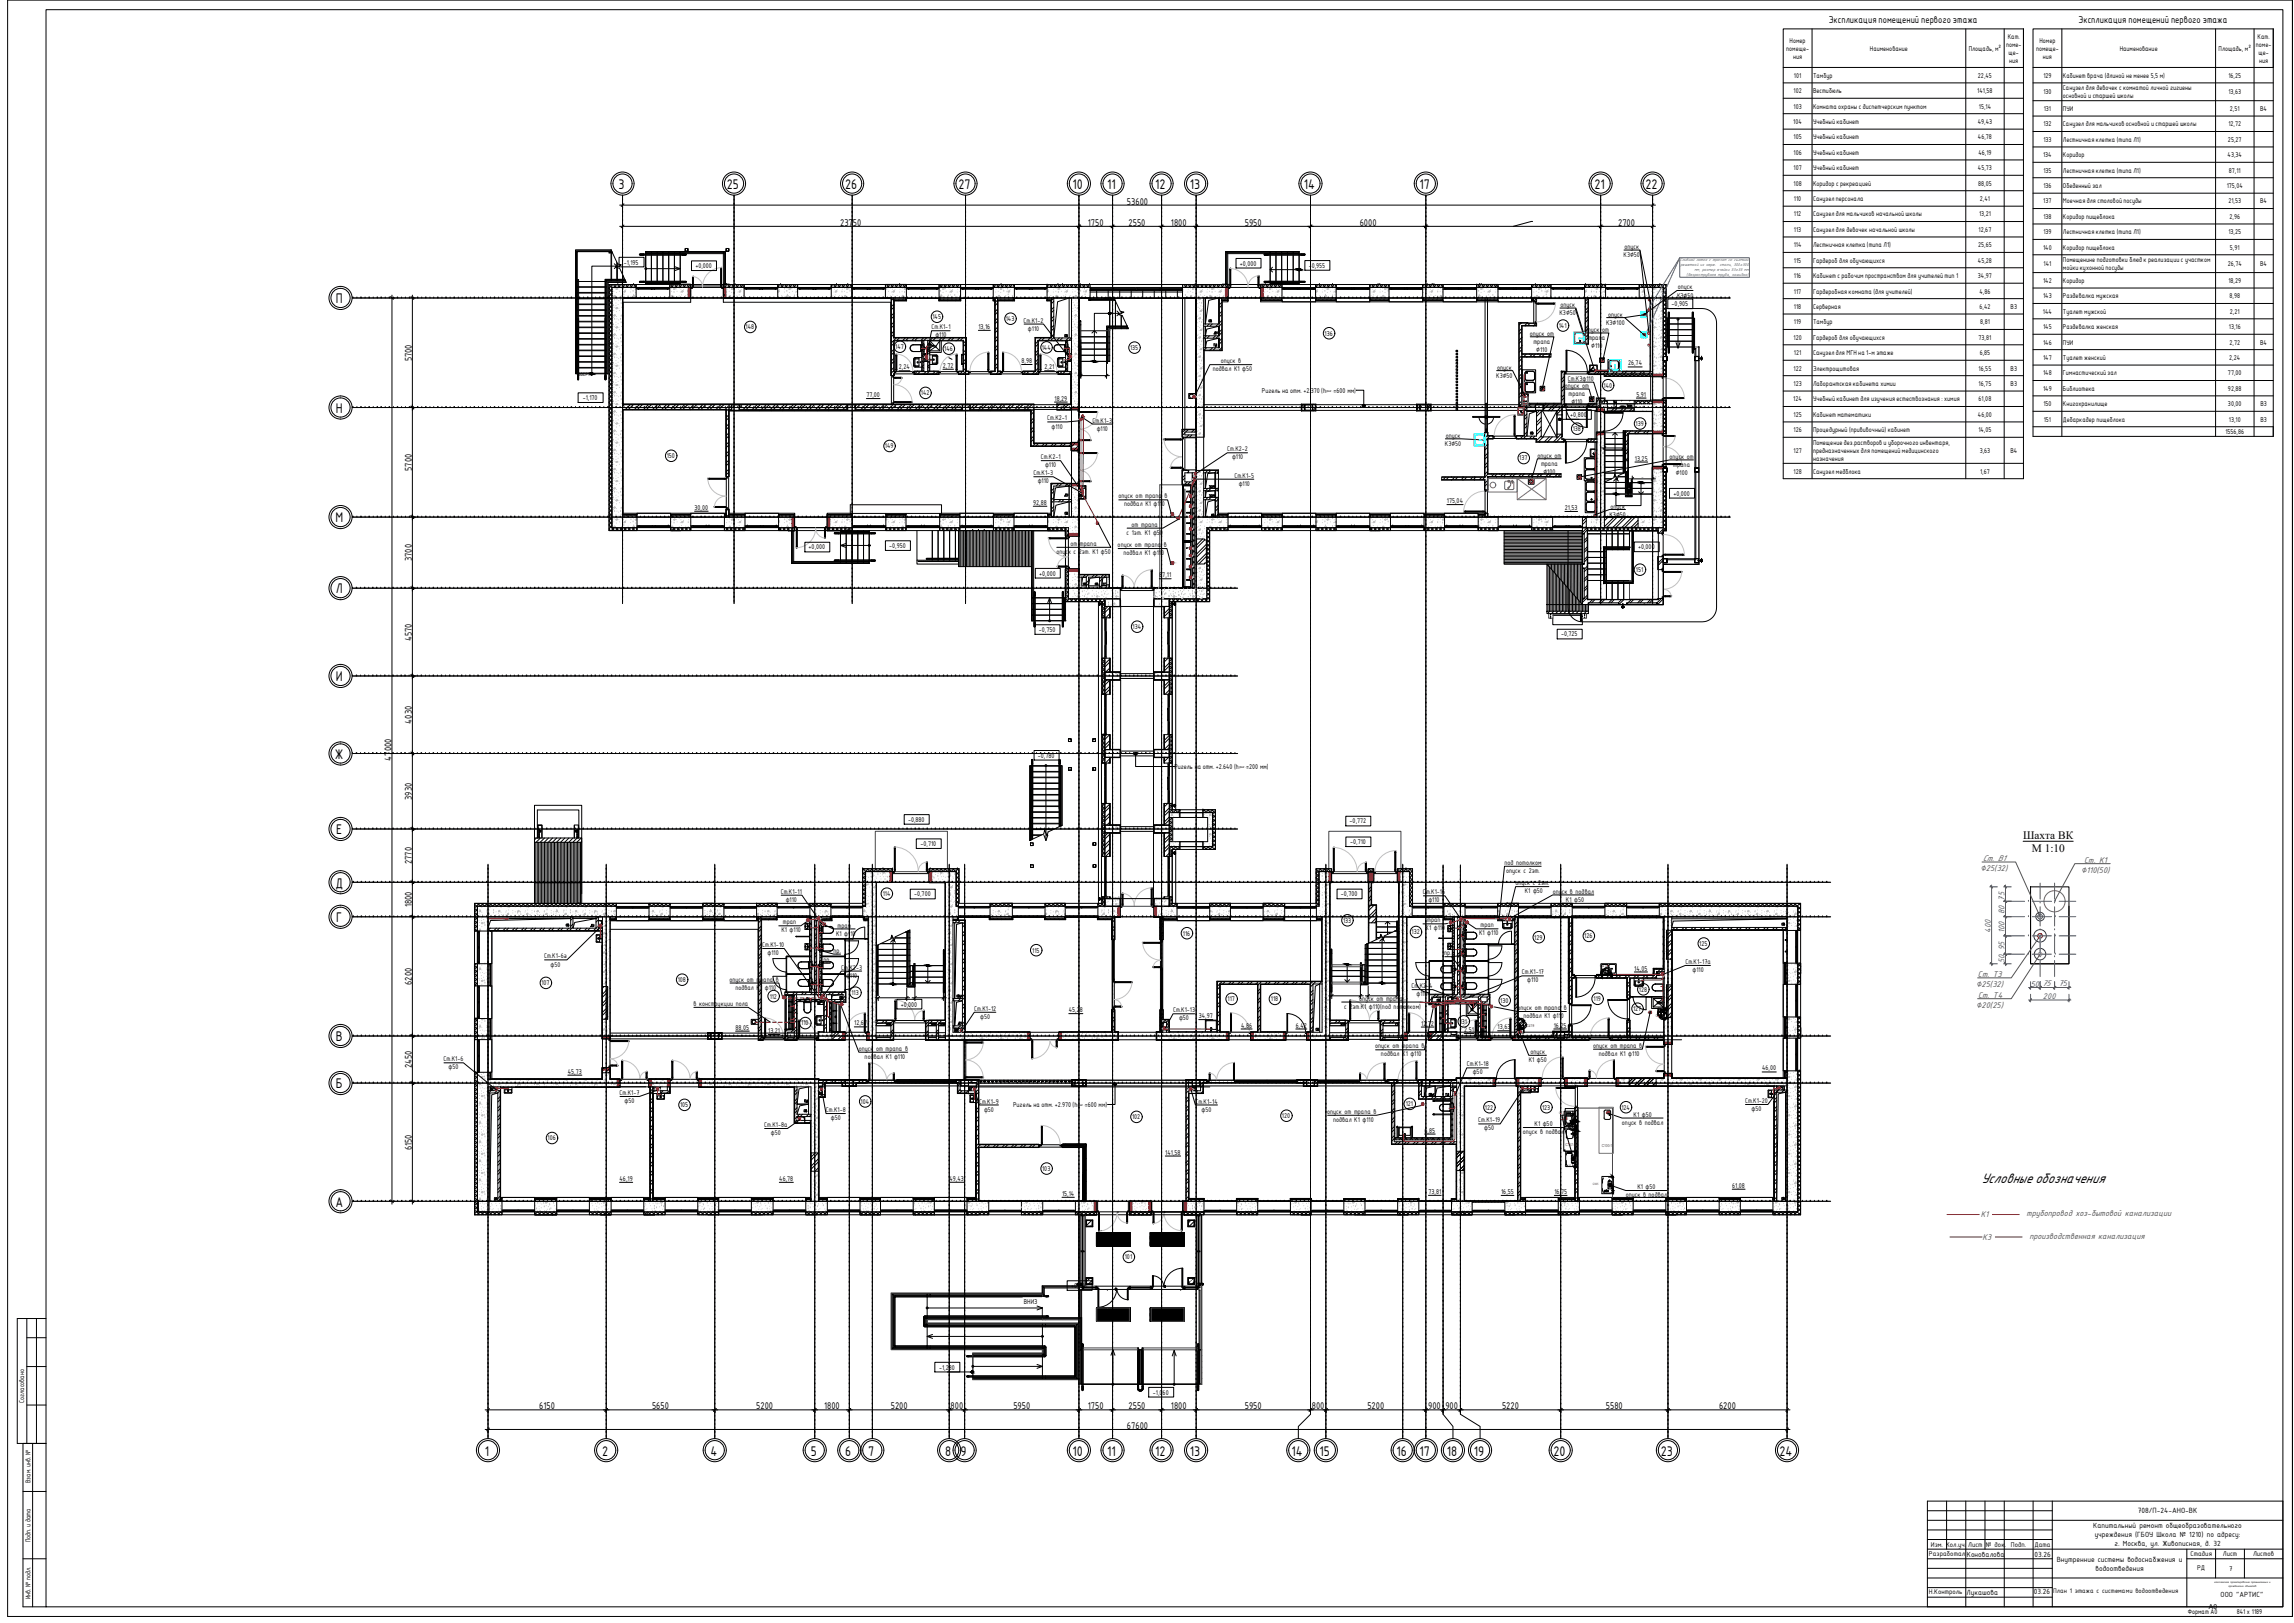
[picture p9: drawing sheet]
<svg xmlns="http://www.w3.org/2000/svg" width="1189mm" height="841mm" viewBox="0 0 1189 841" stroke-linecap="round" stroke-linejoin="round" font-family="sans-serif">
<defs><g id="words">
<g font-size="7">
<text x="321" y="98">3</text>
<text x="377" y="98">25</text>
<text x="438" y="98">26</text>
<text x="497" y="98">27</text>
<text x="556" y="98">10</text>
<text x="574" y="98">11</text>
<text x="599" y="98">12</text>
<text x="617" y="98">13</text>
<text x="676" y="98">14</text>
<text x="736" y="98">17</text>
<text x="826" y="98">21</text>
<text x="853" y="98">22</text>
<text x="174" y="157">П</text>
<text x="174" y="214">Н</text>
<text x="174" y="271">М</text>
<text x="174" y="308">Л</text>
<text x="174" y="353">И</text>
<text x="174" y="393">Ж</text>
<text x="174" y="432">Е</text>
<text x="174" y="460">Д</text>
<text x="174" y="478">Г</text>
<text x="174" y="540">В</text>
<text x="174" y="564">Б</text>
<text x="1027" y="613">Условные обозначения</text>
<text x="174" y="625">А</text>
<text x="251" y="754">1</text>
<text x="312" y="754">2</text>
<text x="368" y="754">4</text>
<text x="420" y="754">5</text>
<text x="438" y="754">6</text>
<text x="450" y="754">7</text>
<text x="490" y="754">8</text>
<text x="498" y="754">9</text>
<text x="556" y="754">10</text>
<text x="574" y="754">11</text>
<text x="599" y="754">12</text>
<text x="617" y="754">13</text>
<text x="669" y="754">14</text>
<text x="684" y="754">15</text>
<text x="724" y="754">16</text>
<text x="736" y="754">17</text>
<text x="750" y="754">18</text>
<text x="764" y="754">19</text>
<text x="805" y="754">20</text>
<text x="861" y="754">23</text>
<text x="922" y="754">24</text>
</g>
<g font-size="5.9">
<text x="1048" y="435">Шахта ВК</text>
<text x="1053" y="441">М 1:10</text>
</g>
<g font-size="4.9">
<text x="948" y="12">Экспликация помещений первого этажа</text>
<text x="1077" y="12">Экспликация помещений первого этажа</text>
<text x="584" y="106">53600</text>
<text x="435" y="117">23750</text>
<text x="564" y="117">1750</text>
<text x="585" y="117">2550</text>
<text x="607" y="117">1800</text>
<text x="645" y="117">5950</text>
<text x="705" y="117">6000</text>
<text x="839" y="117">2700</text>
<text x="213" y="187" transform="rotate(-90 213 187)">5700</text>
<text x="213" y="244" transform="rotate(-90 213 244)">5700</text>
<text x="213" y="291" transform="rotate(-90 213 291)">3700</text>
<text x="213" y="332" transform="rotate(-90 213 332)">4570</text>
<text x="213" y="375" transform="rotate(-90 213 375)">4030</text>
<text x="203" y="394" transform="rotate(-90 203 394)">47000</text>
<text x="213" y="414" transform="rotate(-90 213 414)">3930</text>
<text x="213" y="448" transform="rotate(-90 213 448)">2770</text>
<text x="213" y="470" transform="rotate(-90 213 470)">1800</text>
<text x="213" y="510" transform="rotate(-90 213 510)">6200</text>
<text x="213" y="554" transform="rotate(-90 213 554)">2450</text>
<text x="213" y="596" transform="rotate(-90 213 596)">6150</text>
<text x="279" y="730">6150</text>
<text x="338" y="730">5650</text>
<text x="392" y="730">5200</text>
<text x="427" y="730">1800</text>
<text x="462" y="730">5200</text>
<text x="493" y="730">800</text>
<text x="525" y="730">5950</text>
<text x="564" y="730">1750</text>
<text x="585" y="730">2550</text>
<text x="607" y="730">1800</text>
<text x="645" y="730">5950</text>
<text x="680" y="730">800</text>
<text x="709" y="730">5200</text>
<text x="740" y="730">900</text>
<text x="749" y="730">900</text>
<text x="778" y="730">5220</text>
<text x="832" y="730">5580</text>
<text x="891" y="730">6200</text>
<text x="584" y="740">67600</text>
</g>
<g font-size="4.8" fill="#545454">
<text x="1027" y="631">К1</text>
<text x="1050" y="630">трубопровод хоз-бытовой канализации</text>
<text x="1052" y="642">производственная канализация</text>
<text x="1027" y="642">К3</text>
</g>
<g font-size="4.6" fill="#545454">
<text x="1028" y="446">Ст. В1</text>
<text x="1080" y="447">Ст. К1</text>
<text x="1026" y="451">∅25(32)</text>
<text x="1078" y="452">∅110(50)</text>
<text x="1025" y="506">Ст. Т3</text>
<text x="1024" y="511">∅25(32)</text>
<text x="1025" y="517">Ст. Т4</text>
<text x="1024" y="522">∅20(25)</text>
</g>
<g font-size="4.6" fill="#0037dd">
<text x="1039" y="467" transform="rotate(-90 1039 467)">75</text>
<text x="1039" y="474" transform="rotate(-90 1039 474)">80</text>
<text x="1032" y="483" transform="rotate(-90 1032 483)">400</text>
<text x="1039" y="483" transform="rotate(-90 1039 483)">100</text>
<text x="1039" y="492" transform="rotate(-90 1039 492)">95</text>
<text x="1039" y="499" transform="rotate(-90 1039 499)">50</text>
<text x="1052" y="511">50</text>
<text x="1058" y="511">75</text>
<text x="1067" y="511">75</text>
<text x="1059" y="518">200</text>
</g>
<g font-size="4.2">
<text x="1108" y="784">708/П-24-АНО-ВК</text>
<text x="1085" y="792">Капитальный ремонт общеобразовательного</text>
<text x="1086" y="797">учреждения (ГБОУ Школа № 1210) по адресу:</text>
<text x="1096" y="801">г. Москва, ул. Живописная, д. 32</text>
<text x="1019" y="807">Коновалова</text>
<text x="1054" y="807">03.26</text>
<text x="1066" y="810">Внутренние системы водоснабжения и</text>
<text x="1086" y="814">водоотведения</text>
<text x="1019" y="826">Лукашова</text>
<text x="1054" y="826">03.26</text>
<text x="1151" y="827">ООО &quot;АРТИС&quot;</text>
</g>
<g font-size="3.9">
<text x="842" y="129">опуск</text>
<text x="841" y="133">К3∅50</text>
<text x="869" y="154">К3∅50</text>
<text x="870" y="150">опуск</text>
<text x="809" y="159">опуск</text>
<text x="530" y="167">Ст.К1-2</text>
<text x="808" y="163">К3∅50</text>
<text x="833" y="164">опуск</text>
<text x="483" y="171">Ст.К1-1</text>
<text x="533" y="171">ф110</text>
<text x="821" y="172">опуск от</text>
<text x="832" y="168">К3∅100</text>
<text x="485" y="175">ф110</text>
<text x="793" y="174">опуск от</text>
<text x="795" y="178">трапа</text>
<text x="823" y="176">трапа</text>
<text x="796" y="182">∅110</text>
<text x="825" y="180">∅110</text>
<text x="633" y="188">опуск в</text>
<text x="776" y="192">опуск</text>
<text x="629" y="192">подвал К1 ф50</text>
<text x="775" y="196">К3∅50</text>
<text x="812" y="197">Ст.К3ф110</text>
<text x="811" y="201">опуск от</text>
<text x="813" y="205">трапа</text>
<text x="814" y="209">∅110</text>
<text x="543" y="218">Ст.К2-1</text>
<text x="566" y="219">Ст.К1-3</text>
<text x="545" y="222">ф110</text>
<text x="568" y="223">ф110</text>
<text x="749" y="227">опуск</text>
<text x="636" y="234">Ст.К2-2</text>
<text x="749" y="231">К3∅50</text>
<text x="539" y="238">Ст.К2-1</text>
<text x="638" y="238">ф110</text>
<text x="797" y="237">опуск от</text>
<text x="865" y="238">опуск от</text>
<text x="542" y="242">ф110</text>
<text x="799" y="241">трапа</text>
<text x="800" y="246">∅100</text>
<text x="867" y="242">трапа</text>
<text x="536" y="246">Ст.К1-3</text>
<text x="538" y="250">ф110</text>
<text x="640" y="248">Ст.К1-5</text>
<text x="642" y="252">ф110</text>
<text x="868" y="246">∅100</text>
<text x="580" y="258">опуск от трапа в</text>
<text x="583" y="262">подвал К1 ф110</text>
<text x="835" y="264">опуск</text>
<text x="834" y="268">К3∅50</text>
<text x="586" y="273">от трапа</text>
<text x="584" y="277">с 1эт. К1 ф50</text>
<text x="547" y="287">опуск с 2эт. К1 ф50</text>
<text x="555" y="283">от трапа</text>
<text x="579" y="283">опуск от трапа в</text>
<text x="582" y="288">подвал К1 ф110</text>
<text x="780" y="448">под потолком</text>
<text x="781" y="452">опуск с 2эт.</text>
<text x="785" y="459">опуск с 2эт.</text>
<text x="405" y="463">Ст.К1-11</text>
<text x="407" y="467">ф110</text>
<text x="737" y="463">Ст.К1-16</text>
<text x="740" y="468">ф110</text>
<text x="790" y="463">К1 ф50</text>
<text x="805" y="463">опуск в подвал</text>
<text x="812" y="467">К1 ф50</text>
<text x="406" y="479">трап</text>
<text x="740" y="478">трап</text>
<text x="405" y="483">К1 ф110</text>
<text x="433" y="485">К1 ф110</text>
<text x="434" y="481">трап</text>
<text x="739" y="482">К1 ф110</text>
<text x="767" y="485">К1 ф110</text>
<text x="767" y="481">трап</text>
<text x="395" y="491">Ст.К1-10</text>
<text x="282" y="497">Ст.К1-6a</text>
<text x="398" y="495">ф110</text>
<text x="432" y="494">пр.</text>
<text x="749" y="495">пр.</text>
<text x="285" y="501">ф50</text>
<text x="427" y="498">пр.</text>
<text x="436" y="502">Ст.К2-3</text>
<text x="873" y="500">Ст.К1-17а</text>
<text x="877" y="504">ф110</text>
<text x="378" y="509">опуск от трапа в</text>
<text x="438" y="507">ф110</text>
<text x="789" y="505">Ст.К1-17</text>
<text x="792" y="509">ф110</text>
<text x="381" y="513">подвал К</text>
<text x="394" y="513">1</text>
<text x="396" y="513">ф110</text>
<text x="732" y="512">Ст.К2-4</text>
<text x="359" y="521">в конструкции пола</text>
<text x="704" y="518">опуск от трапа</text>
<text x="734" y="516">ф110</text>
<text x="505" y="524">Ст.К1-12</text>
<text x="508" y="528">ф50</text>
<text x="608" y="525">Ст.К1-13</text>
<text x="697" y="523">с 2</text>
<text x="701" y="523">эт.К1 ф110(под потолком)</text>
<text x="786" y="523">опуск от трапа в</text>
<text x="789" y="528">подвал К1 ф110</text>
<text x="611" y="529">ф50</text>
<text x="445" y="545">опуск от трапа в</text>
<text x="713" y="543">опуск от трапа в</text>
<text x="826" y="543">опуск от трапа в</text>
<text x="230" y="550">Ст.К1-6</text>
<text x="448" y="549">подвал К1 ф110</text>
<text x="716" y="547">подвал К1 ф110</text>
<text x="792" y="550">К1 ф50</text>
<text x="793" y="546">опуск</text>
<text x="829" y="547">подвал К1 ф110</text>
<text x="232" y="554">ф50</text>
<text x="760" y="553">Ст.К1-18</text>
<text x="763" y="557">ф50</text>
<text x="321" y="567">Ст.К1-7</text>
<text x="324" y="572">ф50</text>
<text x="507" y="572">Ст.К1-9</text>
<text x="510" y="576">ф50</text>
<text x="620" y="572">Ст.К1-14</text>
<text x="623" y="576">ф50</text>
<text x="904" y="572">Ст.К1-20</text>
<text x="908" y="576">ф50</text>
<text x="428" y="576">Ст.К1-8</text>
<text x="431" y="580">ф50</text>
<text x="688" y="577">опуск от трапа в</text>
<text x="691" y="581">подвал К1 ф110</text>
<text x="766" y="582">Ст.К1-19</text>
<text x="847" y="579">К1 ф50</text>
<text x="396" y="584">Ст.К1-8а</text>
<text x="769" y="586">ф50</text>
<text x="789" y="588">опуск в подвал</text>
<text x="795" y="584">К1 ф50</text>
<text x="841" y="583">опуск в подвал</text>
<text x="400" y="588">ф50</text>
<text x="849" y="616">К1 ф50</text>
<text x="843" y="620">опуск в подвал</text>
<text x="1001" y="802">Изм. Кол.уч.</text>
<text x="1020" y="802">Лист</text>
<text x="1029" y="802">№ док.</text>
<text x="1042" y="802">Подп.</text>
<text x="1054" y="802">Дата</text>
<text x="1000" y="806">Разработал</text>
<text x="1135" y="806">Стадия</text>
<text x="1152" y="806">Лист</text>
<text x="1168" y="806">Листов</text>
<text x="1139" y="814">РД</text>
<text x="1155" y="814">7</text>
<text x="1000" y="826">Н.Контроль</text>
</g>
<text font-size="3.7" x="1064" y="826">План 1 этажа с системами водоотведения</text>
<g font-size="3.5">
<text x="927" y="22">Номер</text>
<text x="1041" y="20">Кат.</text>
<text x="1057" y="22">Номер</text>
<text x="1170" y="20">Кат.</text>
<text x="926" y="26">помеще-</text>
<text x="969" y="26">Наименование</text>
<text x="1020" y="26">Площадь, м²</text>
<text x="1040" y="24">поме-</text>
<text x="1041" y="28">ще-</text>
<text x="1055" y="26">помеще-</text>
<text x="1099" y="26">Наименование</text>
<text x="1150" y="26">Площадь, м²</text>
<text x="1169" y="24">поме-</text>
<text x="1170" y="28">ще-</text>
<text x="929" y="31">ния</text>
<text x="1041" y="33">ния</text>
<text x="1059" y="31">ния</text>
<text x="1171" y="33">ния</text>
<text x="930" y="40">101</text>
<text x="940" y="40">Тамбур</text>
<text x="1025" y="40">22,45</text>
<text x="1059" y="40">129</text>
<text x="1069" y="40">Кабинет врача (длиной не менее 5,5 м)</text>
<text x="1155" y="40">16,25</text>
<text x="1069" y="47">Санузел для девочек с комнатой личной гигиены</text>
<text x="929" y="48">102</text>
<text x="940" y="48">Вестибюль</text>
<text x="1025" y="48">141,58</text>
<text x="1059" y="49">130</text>
<text x="1069" y="51">основной и старшей школы</text>
<text x="1155" y="49">13,63</text>
<text x="929" y="56">103</text>
<text x="940" y="56">Комната охраны с диспетчерским пунктом</text>
<text x="1026" y="56">15,14</text>
<text x="1059" y="58">131</text>
<text x="1069" y="58">ПУИ</text>
<text x="1156" y="58">2,51</text>
<text x="1171" y="58">В4</text>
<text x="929" y="64">104</text>
<text x="940" y="64">Учебный кабинет</text>
<text x="1025" y="64">49,43</text>
<text x="1059" y="66">132</text>
<text x="1069" y="66">Санузел для мальчиков основной и старшей школы</text>
<text x="1155" y="66">12,72</text>
<text x="929" y="72">105</text>
<text x="940" y="72">Учебный кабинет</text>
<text x="1025" y="72">46,78</text>
<text x="1059" y="73">133</text>
<text x="1069" y="73">Лестничная клетка (типа Л1)</text>
<text x="1155" y="73">25,27</text>
<text x="929" y="80">106</text>
<text x="940" y="80">Учебный кабинет</text>
<text x="1025" y="80">46,19</text>
<text x="1059" y="81">134</text>
<text x="1069" y="81">Коридор</text>
<text x="1154" y="81">43,34</text>
<text x="929" y="88">107</text>
<text x="940" y="88">Учебный кабинет</text>
<text x="1025" y="88">45,73</text>
<text x="1059" y="89">135</text>
<text x="1069" y="89">Лестничная клетка (типа Л1)</text>
<text x="1155" y="89">87,11</text>
<text x="929" y="96">108</text>
<text x="940" y="96">Коридор с рекреацией</text>
<text x="1025" y="96">88,05</text>
<text x="1059" y="97">136</text>
<text x="1069" y="97">Обеденный зал</text>
<text x="1154" y="97">175,04</text>
<text x="930" y="104">110</text>
<text x="940" y="104">Санузел персонала</text>
<text x="1026" y="104">2,41</text>
<text x="1059" y="105">137</text>
<text x="1069" y="105">Моечная для столовой посуды</text>
<text x="1155" y="105">21,53</text>
<text x="1171" y="105">В4</text>
<text x="930" y="112">112</text>
<text x="940" y="112">Санузел для мальчиков начальной школы</text>
<text x="1026" y="112">13,21</text>
<text x="1059" y="113">138</text>
<text x="1069" y="113">Коридор пищеблока</text>
<text x="1155" y="113">2,96</text>
<text x="930" y="120">113</text>
<text x="940" y="120">Санузел для девочек начальной школы</text>
<text x="1025" y="120">12,67</text>
<text x="1059" y="121">139</text>
<text x="1069" y="121">Лестничная клетка (типа Л1)</text>
<text x="1155" y="121">13,25</text>
<text x="930" y="128">114</text>
<text x="940" y="128">Лестничная клетка (типа Л1)</text>
<text x="1025" y="128">25,65</text>
<text x="1059" y="129">140</text>
<text x="1069" y="129">Коридор пищеблока</text>
<text x="1156" y="129">5,91</text>
<text x="323" y="137">-1,195</text>
<text x="643" y="138">+0,000</text>
<text x="930" y="136">115</text>
<text x="940" y="136">Гардероб для обучающихся</text>
<text x="1025" y="136">45,28</text>
<text x="1059" y="138">141</text>
<text x="1069" y="136">Помещенине подготовки блюд к реализации с участком</text>
<text x="1155" y="138">26,74</text>
<text x="1171" y="138">В4</text>
<text x="360" y="139">+0,000</text>
<text x="678" y="139">-0,955</text>
<text x="1069" y="140">мойки кухонной посуды</text>
<text x="930" y="144">116</text>
<text x="940" y="144">Кабинет с рабочим пространством для учителей тип 1</text>
<text x="1025" y="144">34,97</text>
<text x="1059" y="147">142</text>
<text x="1069" y="147">Коридор</text>
<text x="1155" y="147">18,29</text>
<text x="930" y="152">117</text>
<text x="940" y="152">Гардеробная комната (для учителей)</text>
<text x="1026" y="152">4,86</text>
<text x="1059" y="155">143</text>
<text x="1069" y="155">Раздевалка мужская</text>
<text x="1155" y="155">8,98</text>
<text x="866" y="159">-0,905</text>
<text x="930" y="160">118</text>
<text x="940" y="160">Серверная</text>
<text x="1026" y="160">6,42</text>
<text x="1042" y="160">В3</text>
<text x="483" y="165">145</text>
<text x="521" y="166">143</text>
<text x="1059" y="163">144</text>
<text x="1069" y="163">Туалет мужской</text>
<text x="1156" y="163">2,21</text>
<text x="386" y="171">148</text>
<text x="507" y="170">13,16</text>
<text x="686" y="174">136</text>
<text x="808" y="170">141</text>
<text x="930" y="168">119</text>
<text x="940" y="168">Тамбур</text>
<text x="1026" y="168">8,81</text>
<text x="1059" y="171">145</text>
<text x="1069" y="171">Раздевалка женская</text>
<text x="1155" y="171">13,16</text>
<text x="929" y="176">120</text>
<text x="940" y="176">Гардероб для обучающихся</text>
<text x="1025" y="176">73,81</text>
<text x="1059" y="179">146</text>
<text x="1069" y="179">ПУИ</text>
<text x="1155" y="179">2,72</text>
<text x="1171" y="179">В4</text>
<text x="464" y="181">147</text>
<text x="489" y="182">146</text>
<text x="540" y="181">144</text>
<text x="586" y="181">135</text>
<text x="930" y="184">121</text>
<text x="940" y="184">Санузел для МГН на 1-м этаже</text>
<text x="1026" y="184">6,85</text>
<text x="466" y="191">2,24</text>
<text x="489" y="191">2,72</text>
<text x="529" y="188">8,98</text>
<text x="541" y="191">2,21</text>
<text x="844" y="189">26,74</text>
<text x="1059" y="187">147</text>
<text x="1069" y="187">Туалет женский</text>
<text x="1155" y="187">2,24</text>
<text x="929" y="192">122</text>
<text x="940" y="192">Электрощитовая</text>
<text x="1025" y="192">16,55</text>
<text x="1042" y="192">В3</text>
<text x="1059" y="195">148</text>
<text x="1069" y="195">Гимнастический зал</text>
<text x="1155" y="195">77,00</text>
<text x="654" y="203">Ригель на отм. +2.370 (h</text>
<text x="691" y="203">=600 мм)</text>
<text x="831" y="201">140</text>
<text x="929" y="200">123</text>
<text x="940" y="200">Лаборантская кабинета химии</text>
<text x="1025" y="200">16,75</text>
<text x="1042" y="200">В3</text>
<text x="1059" y="203">149</text>
<text x="1069" y="203">Библиотека</text>
<text x="1155" y="203">92,88</text>
<text x="302" y="207">-1,170</text>
<text x="449" y="206">77,00</text>
<text x="477" y="205">142</text>
<text x="546" y="208">18,29</text>
<text x="848" y="206">5,91</text>
<text x="929" y="208">124</text>
<text x="940" y="208">Учебный кабинет для изучения естествознания : химия</text>
<text x="1025" y="208">61,08</text>
<text x="929" y="216">125</text>
<text x="940" y="216">Кабинет математики</text>
<text x="1025" y="216">46,00</text>
<text x="1059" y="211">150</text>
<text x="1069" y="211">Книгохранилище</text>
<text x="1155" y="211">30,00</text>
<text x="1171" y="211">В3</text>
<text x="814" y="216">+0,800</text>
<text x="848" y="221">139</text>
<text x="1059" y="218">151</text>
<text x="1069" y="218">Дебаркадер пищеблока</text>
<text x="1155" y="218">13,10</text>
<text x="1171" y="218">В3</text>
<text x="815" y="223">138</text>
<text x="929" y="224">126</text>
<text x="940" y="224">Процедурный (прививочный) кабинет</text>
<text x="1025" y="224">14,05</text>
<text x="1153" y="225">1556,86</text>
<text x="459" y="232">149</text>
<text x="940" y="230">Помещение дез.растворов и уборочного инвентаря,</text>
<text x="346" y="237">150</text>
<text x="787" y="239">137</text>
<text x="847" y="239">13,25</text>
<text x="929" y="235">127</text>
<text x="940" y="235">предназначенных для помещений медицинского</text>
<text x="940" y="239">назначения</text>
<text x="1026" y="235">3,63</text>
<text x="1042" y="235">В4</text>
<text x="929" y="245">128</text>
<text x="940" y="245">Санузел медблока</text>
<text x="1026" y="245">1,67</text>
<text x="867" y="257">+0,000</text>
<text x="535" y="262">92,88</text>
<text x="750" y="261">175,04</text>
<text x="360" y="264">30,00</text>
<text x="811" y="264">21,53</text>
<text x="419" y="285">+0,000</text>
<text x="461" y="284">-0,950</text>
<text x="849" y="285">+0,000</text>
<text x="539" y="298">+0,000</text>
<text x="601" y="299">87,11</text>
<text x="848" y="296">151</text>
<text x="538" y="327">-0,750</text>
<text x="587" y="326">134</text>
<text x="809" y="330">-0,725</text>
<text x="538" y="393">-0,780</text>
<text x="609" y="398">Ригель на отм. +2.640 (h</text>
<text x="646" y="398">=200 мм)</text>
<text x="471" y="426">-0,880</text>
<text x="699" y="427">-0,772</text>
<text x="700" y="437">-0,710</text>
<text x="477" y="438">-0,710</text>
<text x="457" y="464">114</text>
<text x="474" y="465">-0,700</text>
<text x="695" y="464">-0,700</text>
<text x="696" y="478">133</text>
<text x="613" y="485">116</text>
<text x="732" y="484">132</text>
<text x="795" y="487">129</text>
<text x="821" y="486">126</text>
<text x="881" y="490">125</text>
<text x="535" y="494">115</text>
<text x="847" y="503">14,05</text>
<text x="351" y="509">108</text>
<text x="281" y="511">107</text>
<text x="441" y="516">113</text>
<text x="849" y="514">128</text>
<text x="399" y="517">112</text>
<text x="467" y="522">+0,000</text>
<text x="636" y="519">117</text>
<text x="659" y="519">118</text>
<text x="777" y="520">130</text>
<text x="826" y="519">119</text>
<text x="554" y="524">45,28</text>
<text x="621" y="528">34,97</text>
<text x="846" y="524">127</text>
<text x="381" y="534">88,05</text>
<text x="415" y="531">110</text>
<text x="443" y="531">12,67</text>
<text x="643" y="532">4,86</text>
<text x="672" y="532">6,42</text>
<text x="737" y="531">12,72</text>
<text x="757" y="530">131</text>
<text x="776" y="533">13,63</text>
<text x="805" y="532">16,25</text>
<text x="398" y="535">13,21</text>
<text x="759" y="535">2,51</text>
<text x="294" y="556">45,73</text>
<text x="913" y="555">46,00</text>
<text x="352" y="574">105</text>
<text x="446" y="572">104</text>
<text x="525" y="574">Ригель на отм. +2.970 (h</text>
<text x="562" y="574">=600 мм)</text>
<text x="729" y="573">121</text>
<text x="770" y="575">122</text>
<text x="799" y="575">123</text>
<text x="840" y="575">124</text>
<text x="587" y="580">102</text>
<text x="664" y="579">120</text>
<text x="738" y="587">6,85</text>
<text x="284" y="591">106</text>
<text x="604" y="598">141,58</text>
<text x="321" y="612">46,19</text>
<text x="404" y="612">46,78</text>
<text x="492" y="612">49,43</text>
<text x="540" y="607">103</text>
<text x="898" y="615">61,08</text>
<text x="550" y="620">15,14</text>
<text x="740" y="619">73,81</text>
<text x="778" y="619">16,55</text>
<text x="806" y="619">16,75</text>
<text x="583" y="653">101</text>
<text x="555" y="667">+0,000</text>
<text x="531" y="676">ВНИЗ</text>
<text x="487" y="710">-1,280</text>
<text x="598" y="723">-1,060</text>
<text x="13" y="727" transform="rotate(-90 13 727)">Согласовано</text>
<text x="16" y="769" transform="rotate(-90 16 769)">Взам. инв. №</text>
<text x="16" y="799" transform="rotate(-90 16 799)">Подп. и дата</text>
<text x="16" y="829" transform="rotate(-90 16 829)">Инв. № подл.</text>
<text x="1145" y="834">A0</text>
<text x="1134" y="836">Формат А0</text>
<text x="1159" y="836">841 х 1189</text>
</g>
<text font-size="2.8" x="299" y="195">ВВЕРХ</text>
<g font-size="2.3" fill="#1414ff">
<text x="871" y="135">Сливной лоток с трапом со съемной</text>
<text x="871" y="138">решеткой из нерж.</text>
<text x="891" y="138">стали, 300х300</text>
<text x="874" y="143">(безраструбная труба, зашивка)</text>
<text x="878" y="140">мм, размер ячейки 33х33 мм</text>
</g>
<g font-size="2.1" fill="#f00">
<text x="829" y="501">С419</text>
<text x="858" y="527">С419</text>
<text x="791" y="532">С419</text>
<text x="809" y="581">С378</text>
<text x="811" y="594">С147-1</text>
<text x="830" y="594">C100-1</text>
</g>
<g font-size="1.9">
<text x="688" y="203">риг .</text>
<text x="642" y="398">риг .</text>
<text x="559" y="573">риг .</text>
</g>
<g font-size="1.7" fill="#f00">
<text x="808" y="577">С377</text>
<text x="811" y="605">С305.1</text>
</g>
<text font-size="1.6" fill="#f00" x="825" y="614">С305</text>
<g font-size="1.5">
<text x="1148" y="821">комплексное проектирование промышленных и</text>
<text x="1155" y="822">гражданских объектов</text>
</g>
<text font-size=".6" x="851" y="248">1200</text>
</g></defs>
<path d="M1052 460h20v39h-20zM1052 470v29h20v-29" fill="none" stroke="#000" stroke-width=".52"/>
<g fill="#fff" stroke="#fff" stroke-width=".52">
<path d="M1027 443v9l14-9zM1027 452l14-9v9z"/>
<path d="M1019 503v9l25-9zM1019 512l25-9v9z"/>
<path d="M1019 514v8l25-8zM1019 522l25-8v8z"/>
<path d="M1079 444v8l15-8zM1079 452l15-8v8z"/>
</g>
<path d="M1027 447h18l12 28M1094 448h-19l-10 19M1057 485l-15 22h-17M1057 494l-15 24h-17" fill="none" stroke="#545454" stroke-width=".52"/>
<circle cx="1057" cy="485" r="1.2" fill="none" stroke="#f00" stroke-width=".52"/>
<g fill="none" stroke="#0000b8" stroke-width=".52">
<circle cx="1057" cy="475" r="2.2"/>
<circle cx="1057" cy="485" r="3"/>
<circle cx="1057" cy="494" r="3"/>
</g>
<g fill="none" stroke="#f0f" stroke-width=".52">
<path d="M1057 485v9"/>
<circle cx="1057" cy="494" r="1"/>
</g>
<circle cx="1057" cy="475" r="1.2" fill="none" stroke="#00f" stroke-width=".52"/>
<circle cx="1065" cy="467" r="5" fill="none" stroke="#955d4a" stroke-width=".52"/>
<g fill="none" stroke="#0037dd" stroke-width=".52">
<path d="M1031 460h4M1032 459v41M1038 460h4M1039 459v41M1057 458v8M1065 458v8M1038 467h11M1038 475h11M1051 467h.1M1051 475h.1M1053 467h10M1053 475h10"/>
<path d="M1057 468h.1M1057 470v10M1065 468h.1M1065 470v10M1065 467h.1M1065 475h.1M1067 467h9M1067 475h9M1031 499h4M1038 485h11M1038 494h11M1038 499h4"/>
<path d="M1051 485h.1M1051 494h.1M1053 485h10M1053 494h10M1057 482h.1M1057 496h.1M1057 484v10M1057 498v8M1065 482h.1M1065 496h.1M1065 484v10M1065 498v8"/>
<path d="M1065 485h.1M1065 494h.1M1067 485h9M1067 494h9M1051 512h22M1051 518h22M1052 509v4M1052 515v4M1057 509v4M1065 509v4M1072 509v4M1072 515v4"/>
</g>
<path d="M1043 431v11l38-11zM1043 442l38-11v11z" fill="#fff" stroke="#fff" stroke-width=".52"/>
<path d="M1048 436h26" fill="none" stroke="#000" stroke-width=".52"/>
<!-- layer: 0 -->
<g fill="#0037dd" stroke="#0037dd" stroke-width=".52">
<path d="M1058 511l-1 1zM1057 512l1-1z"/>
<path d="M1064 512l1-1zM1065 511l-1 1z"/>
<path d="M1065 511l-1 1zM1065 511l-1 1z"/>
<path d="M1072 512l1-1zM1073 511l-1 1z"/>
<path d="M1072 519l1-1zM1073 518l-1 1z"/>
<path d="M1053 518l-1 1zM1053 518l-1 1z"/>
<path d="M1032 499l1 1zM1032 499l1 1z"/>
<path d="M1032 459l1 1zM1032 459l1 1z"/>
<path d="M1053 511l-1 1zM1053 511l-1 1z"/>
<path d="M1057 512l1-1zM1058 511l-1 1z"/>
<path d="M1039 459l1 1zM1039 459l1 1z"/>
<path d="M1039 466l1 1zM1039 467h1z"/>
<path d="M1039 494l1 1zM1039 494l1 1z"/>
<path d="M1039 499l1 1zM1039 499l1 1z"/>
<path d="M1039 484l1 1zM1039 485h1z"/>
<path d="M1039 475h1zM1039 475h1z"/>
<path d="M1039 467h1zM1039 467h1z"/>
<path d="M1039 474l1 1zM1039 475h1z"/>
<path d="M1039 494l1 1zM1039 494l1 1z"/>
<path d="M1039 485h1zM1039 484l1 1z"/>
</g>
<path d="M4 0h1184v838h-1184zM1188 0h.1M1188 0v838M19 683v65" fill="none" stroke="#000" stroke-width=".52"/>
<path d="M24 5h1159v828h-1159zM14 693h10M14 683v65M24 683h-15v65h15M14 708h10M14 728h10M12 748v85h12M17 748v85M12 773h12M12 808h12" fill="none" stroke="#000" stroke-width=".52"/>
<g fill="none" stroke="#000" stroke-width=".52">
<path d="M317 129l3 8h2l-3 2h2l4 7h-10v48M317 130v1M317 131v14M317 129h-19v65h1M320 136v2M320 139v6M320 137v1M335 130h18v1v-1h23v17M338 130v1M338 131v1M338 132v14M341 130v1"/>
<path d="M341 131v1M341 132v14M344 130v1M344 131v1M344 132v14M347 130v1M347 131v1M347 132v14M350 130v1M350 131v1M350 132v14M353 131v1"/>
<path d="M353 132v14M658 131v1M658 132v14M661 130v1M661 131v1M661 132v14M664 130v1M664 131v1M664 132v14M667 130v1M667 131v1M667 132v14"/>
<path d="M670 130v1M670 131v1M670 132v14M673 130h-15v1v-1h-23v17M299 146h.1M299 149h.1M299 152h.1M299 155h.1M299 158h.1M300 146h14M300 149h14M300 152h14"/>
<path d="M300 155h14M300 158h14M314 146h.1M314 149h.1M314 152h.1M314 155h.1M314 158h.1M317 145h.1M320 145h.1M323 142v3M323 145h.1M323 143v2"/>
<path d="M338 146h.1M338 147h.1M341 146h.1M341 147h.1M344 146h.1M344 147h.1M347 146h.1M347 147h.1M350 146h.1M350 147h.1M353 146h.1M353 147h.1"/>
<path d="M358 148h1M359 148h14M374 148h1M575 155v-1h2l4 7 1 1-2 1 2 1 2 5M575 156v13M578 156v13M637 149h16M658 146h.1M658 147h.1M661 146h.1M661 147h.1M664 146h.1"/>
<path d="M664 147h.1M667 146h.1M667 147h.1M670 146h.1M670 147h.1M299 161h.1M299 164h.1M299 166h.1M299 169h.1M299 172h.1M299 175h.1M299 178h.1"/>
<path d="M299 167h.1M299 170h.1M299 173h.1M299 176h.1M299 179h.1M300 161h14M300 164h14M300 166h14M300 169h14M300 172h14M300 175h14M300 178h14"/>
<path d="M300 167h14M300 170h14M300 173h14M300 176h14M300 179h14M314 161h.1M314 164h.1M314 166h.1M314 169h.1M314 172h.1M314 175h.1M314 178h.1"/>
<path d="M314 167h.1M314 170h.1M314 173h.1M314 176h.1M314 179h.1M559 171h1M559 175h1M559 178h1M560 171h13M560 175h13M560 178h13M574 171h.1"/>
<path d="M574 175h.1M574 178h.1M575 171h.1M575 175h.1M575 178h.1M575 171v16M575 169v1M575 170v1M578 169v1M578 170h.1M581 161v1M581 163v6"/>
<path d="M581 169v1M581 170h.1M584 169h.1M584 169v1M584 170h.1M585 170h-10M863 177h1M863 174h1M863 171h1M863 168h1M864 180h.1M864 180h1"/>
<path d="M864 177h1M864 174h1M864 171h1M864 168h1M865 180h12M865 177h12M865 174h12M865 171h12M865 168h12M299 194h.1M299 181h.1M299 184h.1"/>
<path d="M299 187h.1M299 190h.1M299 193h.1M299 182h.1M299 185h.1M299 188h.1M299 191h.1M300 194h14M300 181h14M300 184h14M300 187h14M300 190h14"/>
<path d="M300 193h14M300 182h14M300 185h14M300 188h14M300 191h14M314 194h.1M314 181h.1M314 184h.1M314 187h.1M314 190h.1M314 193h.1M314 182h.1"/>
<path d="M314 185h.1M314 188h.1M314 191h.1M559 184h1M560 187h13M560 181h13M560 184h13M574 187h.1M574 181h.1M574 184h.1M575 181h.1M575 184h.1"/>
<path d="M832 227h9M832 230h9M832 233h9M832 236h9M832 239h9M842 227h.1M842 230h.1M842 233h.1M842 236h.1M842 239h.1M832 256h10M832 250h10"/>
<path d="M832 253h10M832 242h9M832 245h9M832 248h3M837 247h.1M838 248h.1M839 247h3M842 242h.1M843 256h.1M843 250h.1M843 253h.1M843 247h.1"/>
<path d="M844 244h.1M844 244l-5 2-1 2-1-2-1 2-5 2M844 256h1M844 253h1M845 250l-1 6M845 256h.1M845 250h.1M845 253h.1M846 256h10M846 250h10M846 253h10M410 275v17h26v-1v1h14"/>
<path d="M412 273h16M429 273h.1M436 275h.1M436 276h.1M436 277v13M439 275h.1M439 276h.1M439 277v13M442 275h.1M442 276h.1M442 277v13M445 275h.1"/>
<path d="M445 276h.1M445 277v13M448 275h.1M448 276h.1M448 277v13M475 275v15h8h14M483 275v14M486 275v14M489 275v14M492 275v14M495 275v14M498 275h.1"/>
<path d="M501 275h.1M504 275h.1M507 275h.1M510 275h.1M535 275v35v12M552 278v1M552 279v14M833 275v8M836 275v8M839 275v8M841 275v8M844 275v8"/>
<path d="M436 291h.1M439 291h.1M439 291v1M442 291h.1M442 291v1M445 291h.1M445 291v1M448 291h.1M448 291v1M486 290h.1M489 290h.1M492 290h.1"/>
<path d="M495 290h.1M552 294v1M823 286h8M823 298h8M823 295h8M823 292h8M823 289h8M832 286h.1M832 298h.1M832 295h.1M832 292h.1M832 289h.1"/>
<path d="M832 286h1M832 298h1M832 295h1M832 292h1M832 289h1M833 286v15h11M833 284h.1M836 284h.1M836 285h.1M839 284h.1M839 285h.1M841 284h.1"/>
<path d="M841 285h.1M844 285h-11v1M844 284h.1M844 285h.1M535 313h.1M535 316h.1M535 319h.1M536 310h.1M536 313h.1M536 316h.1M536 319h.1M536 310h15"/>
<path d="M536 313h15M536 316h15M536 319h15M551 310h.1M551 313h.1M551 316h.1M551 319h.1M552 310h.1M552 313h.1M552 316h.1M552 319h.1M552 312v10"/>
<path d="M805 319h14M820 319h.1M823 301h8M832 301h.1M832 301h1M833 301v1M833 302v9M836 301h.1M836 301v1M836 302v9M839 301h.1M839 301v1"/>
<path d="M839 302v9M841 301h.1M841 301v1M841 302v9M805 320v4h15v-4M534 397v39v-1M535 397h.1M535 400h.1M535 397h14M535 400h14M549 397h1M549 400h1"/>
<path d="M550 397h1v31h-1M535 418h.1M535 415h.1M535 412h.1M535 409h.1M535 406h.1M535 403h.1M535 418h14M535 415h14M535 412h14M535 409h14M535 406h14"/>
<path d="M535 403h14M549 418h1M549 415h1M549 412h1M549 409h1M549 406h1M549 403h1M535 433h.1M535 430h.1M535 427h.1M535 424h.1M535 421h.1"/>
<path d="M535 435h.1M535 433h4M535 430h11M535 427h14M535 424h14M535 421h14M535 433h5M542 433h1M543 433h.1M549 428l-6 3v2l-2-3v2l-6 3M549 427h1M549 424h1"/>
<path d="M549 421h1M550 428h-1M713 478h11M724 478h1M454 492h1M454 495h1M454 498h1M455 490h-1M455 492h15M455 495h15M455 498h15M456 489h14"/>
<path d="M462 486h1M464 486h6M469 483h1M470 483l-6 2-1 2-1-2v2l-7 3M470 483h1M470 486h1M470 489h1M470 492h1M470 495h1M470 498h1M471 482h-1M471 482h1v28"/>
<path d="M471 483h1M471 486h1M471 489h1M471 492h1M471 495h1M471 498h1M689 500h1M690 500h.1M706 500h1v9h-1h1M707 491h1M707 494h1M707 497h1"/>
<path d="M708 489l-1 20M708 491h1M708 494h1M708 497h1M709 489h-1M709 491h15M709 494h15M709 497h15M710 489h14M713 480h11M713 483h8M713 486h2"/>
<path d="M715 486h1M716 486h1M717 486h7M723 483h1M724 482l-7 3v2l-1-3-1 2-6 3M724 480h1M724 482l1-1v2h-1M724 486h1M724 489h1M724 491h1M724 494h1M724 497h1"/>
<path d="M454 510h1M454 501h1M454 504h1M454 507h1M455 510h15M455 501h15M455 504h15M455 507h15M470 510h1M470 501h1M470 504h1M470 507h1"/>
<path d="M471 510h1M471 501h1M471 504h1M471 507h1M472 509v1M472 509h1M472 506h1M472 503h1M473 500h-1v9M473 509h1M473 500h1M473 506h1"/>
<path d="M473 503h1M474 509h15M474 500h15M474 506h15M474 503h15M489 500h1M489 506h1M689 506h1M690 509h.1M690 506h15M690 503h15M705 506h1"/>
<path d="M705 503h1M706 506h1M706 503h1M707 500h1M707 506h1M707 503h1M708 500h1M708 506h1M708 503h1M708 509h1M709 500h15M709 506h15"/>
<path d="M709 503h15M709 509h15M724 500h1M724 506h1M724 503h1M724 509h1M464 529h15M699 529h16M559 629v36M562 629v1M623 629v36M559 666v1"/>
<path d="M559 667v16M623 666v33h-1M559 683v16h1M561 699h.1M590 699h.1M591 699h.1M592 699h.1M621 699h.1"/>
</g>
<g fill="none" stroke="#c0c0c0" stroke-width=".52">
<path d="M318 158h.1M318 155h.1M318 154h.1M318 151h.1M318 149h.1M318 159h.1M318 153h.1M319 156h.1M319 153l-1 1M319 153h.1M319 157h.1M319 158h.1"/>
<path d="M319 160h.1M319 150h.1M319 160h1zM319 150h1zM319 152h.1M319 154h.1M320 155h.1M320 158h.1M321 156h.1M321 150h.1M321 160h.1M321 151h.1"/>
<path d="M322 156h.1M322 154h.1M322 157h.1M322 159h.1M322 149h.1M322 153h.1M323 155h.1M323 151h.1M323 150h.1M323 153h.1M324 151h-1M324 151h.1"/>
<path d="M324 150h.1M325 153h1M327 154h.1M327 151h.1M327 150h.1M328 151h.1M328 154h.1M328 149h.1M328 153v1M328 153l1 1h-1M328 153h.1M329 152h.1"/>
<path d="M329 154h.1M330 149l-1 1h1M348 154h.1M348 151h.1M348 153l1 1zM348 149h.1M348 153h.1M349 150h1zM349 152h.1M349 154h.1M349 150h.1M351 150h.1"/>
<path d="M351 151h.1M352 154h.1M352 149h.1M352 153h.1M353 151h.1M353 150h.1M353 153h.1M353 151h1h-1zM354 150h.1M355 153h.1M357 154h.1M357 151h.1"/>
<path d="M357 150h.1M377 154h.1M377 151h.1M377 150h.1M378 154h.1M378 151h.1M378 149h.1M378 153v1M378 153l1 1h-1M378 153h.1M379 150l1-1-1 1M379 150h.1"/>
<path d="M379 152h.1M379 154h.1M380 150h1M381 151h.1M382 154h.1M382 149h.1M382 153h.1M382 151h.1M383 150h.1M383 153h.1M383 151h.1M383 151h1h-1z"/>
<path d="M384 150h.1M385 153h.1M403 151h.1M403 151h1h-1zM404 150h.1M405 153h.1M406 154h.1M406 151h.1M407 150h.1M408 151h.1M408 154h.1M408 153v1z"/>
<path d="M408 149h.1M408 153h.1M409 150h1zM409 152h.1M409 154h.1M410 150h.1M411 151h.1M412 154h.1M412 149h.1M412 153h.1M412 151h.1M413 150h.1"/>
<path d="M413 153h.1M413 151h.1M431 154h.1M432 149h.1M432 153h.1M432 151h.1M433 150h.1M433 153h.1M433 151h.1M433 151h1h-1zM434 150h.1M435 153h.1"/>
<path d="M436 154h.1M436 151h.1M437 150h.1M438 154v-1zM438 154h.1M438 151h.1M438 149h.1M438 153h.1M439 150h1zM439 152h.1M439 154h.1M439 150h.1"/>
<path d="M440 150h.1M441 151h.1M441 154h.1M459 150h.1M460 150h.1M460 151h.1M461 154h.1M462 149h.1M462 153h.1M462 151h.1M462 150h.1M463 153h.1"/>
<path d="M463 151h.1M463 151h1h-1zM464 150h.1M465 153h.1M466 154h.1M466 151h.1M466 150h.1M468 154h.1M468 151h.1M468 153v1zM468 149h.1M468 153h.1"/>
<path d="M469 150h.1M469 152h.1M469 154h.1M469 149h.1M469 149v1M487 151h.1M487 154h.1M488 149h.1M488 153l-1 1M488 153v1h-1M488 153h.1M488 150h1z"/>
<path d="M489 152h.1M489 154h.1M489 150h.1M490 150h.1M490 151h.1M491 154h.1M491 149h.1M491 153h.1M492 151h.1M492 150h.1M493 153h.1M493 151h.1"/>
<path d="M494 150h.1M495 153h.1M496 154h.1M496 151h.1M496 150h.1M497 154h.1M497 151h.1M497 154h1M497 149h1M498 153h.1M498 153l-1 1M516 154h.1"/>
<path d="M516 151h.1M516 150h.1M517 154h.1M517 151h.1M517 149h.1M518 153h.1M518 153l-1 1M519 150h.1M519 152h.1M519 154h.1M519 150v-1v1M520 150h.1"/>
<path d="M520 151h.1M521 154h.1M521 149h.1M521 153h.1M522 151h.1M522 150h.1M522 153h.1M523 151h.1M523 150h1M525 153h.1M543 151h.1M543 150h.1"/>
<path d="M545 153h.1M546 154h.1M546 151h.1M546 150h.1M547 154h.1M547 151h.1M547 153l1 1zM547 149h.1M547 153h1M548 150h1zM548 152h.1M548 154h.1"/>
<path d="M550 150h.1M550 151h.1M551 154h.1M551 149h.1M551 153h.1M552 151h.1M552 150h.1M552 153h.1M553 150h.1M555 153h.1M556 155h.1M556 154h.1"/>
<path d="M556 151h.1M556 150h.1M556 160h.1M556 157h.1M557 158h.1M557 155h.1M557 154h.1M557 154l1-1zM557 151h.1M557 149h.1M557 159h.1M557 153h.1"/>
<path d="M558 156h.1M558 150h1zM558 160h1zM558 157h.1M558 158h.1M558 160h.1M558 152h.1M558 154h.1M559 155h.1M560 150h.1M560 151h.1M561 154h.1"/>
<path d="M561 149h.1M561 153h.1M562 151h.1M562 150h.1M562 153h.1M563 151h-1zM563 151h.1M563 150h.1M564 153h1M613 151h.1M613 150h.1M614 153h.1"/>
<path d="M616 154h.1M616 151h.1M616 150h.1M617 154l1-1zM617 151h.1M617 149h.1M617 153h.1M618 150h1zM618 152h.1M618 154h.1M619 150h1M620 151h.1"/>
<path d="M620 156h.1M621 154h.1M621 157h.1M621 159h.1M621 149h.1M621 153h.1M621 155h.1M621 151h1M621 155h1h-1M622 157h.1M622 150h.1M622 160h.1"/>
<path d="M622 154h.1M622 153h.1M622 151h.1M622 158h.1M622 151h1h-1zM623 157h.1M623 150h.1M623 156h.1M623 159h.1M624 153h.1M626 154h.1M626 151h.1"/>
<path d="M626 150h.1M627 151h.1M627 154h.1M627 149h.1M627 153l1 1h-1zM627 153h.1M628 150h.1M628 150h1zM628 152h.1M628 154h.1M629 150h.1M630 151h.1"/>
<path d="M631 154h.1M631 149h.1M631 153h.1M631 151h.1M632 150h.1M632 153h.1M632 151h.1M632 151h1h-1zM633 150h.1M634 153h.1M636 154h.1M636 151h.1"/>
<path d="M636 150h.1M654 153h.1M655 154h.1M655 151h.1M656 150h.1M657 154h.1M657 151h.1M657 149h.1M657 153v1zM657 153h.1M658 150h1zM658 152h.1"/>
<path d="M658 154h.1M658 150h.1M659 150h.1M660 151h.1M660 154h1M661 149h.1M661 153h.1M661 151h.1M662 150h.1M662 153h.1M662 151h.1M662 151h1h-1z"/>
<path d="M663 150h.1M664 153h.1M682 153h.1M682 151h.1M682 151h1h-1zM683 150h.1M684 153h.1M685 154h.1M685 151h.1M686 150h.1M687 151h.1M687 154h.1"/>
<path d="M687 149h.1M687 153v1M687 153h.1M688 150h.1M688 152h.1M688 154h.1M689 150h.1M689 151h1M690 154h.1M691 149h.1M691 153h.1M691 151h.1"/>
<path d="M691 150h1M692 153h.1M692 151h.1M710 154h.1M710 149h1M710 153h1M711 151h.1M711 150h.1M712 153h.1M712 151h.1M713 150h.1M714 153h.1"/>
<path d="M715 154h.1M715 151h.1M715 150h.1M716 151h1M716 154h.1M717 149h.1M717 153l-1 1M717 153v1h-1M717 153h.1M718 150h.1M718 152h.1M718 154h.1"/>
<path d="M719 150h.1M719 151h.1M738 150h.1M738 152h.1M738 154h.1M739 150h.1M739 151h.1M740 154h.1M740 149h.1M740 153h.1M741 151h.1M741 150h.1"/>
<path d="M742 153h.1M742 151h.1M743 150h.1M744 153h.1M745 154h.1M745 151h.1M745 150h.1M746 151h.1M746 154h.1M746 149h1M747 153v1h-1zM747 153h.1"/>
<path d="M748 152h.1M748 154h.1M748 150h.1M766 151h.1M766 154h.1M766 153v1M766 149h.1M766 153l1 1h-1M766 153h.1M767 153h.1M767 150h1zM768 152h.1"/>
<path d="M768 154h.1M768 150h.1M769 150h.1M769 151h.1M770 154h.1M770 149h.1M770 153h.1M771 151h.1M771 150h.1M771 153h.1M772 151h.1M772 150h1"/>
<path d="M774 153h.1M775 154h.1M775 151h.1M775 150h.1M776 154h.1M776 151h.1M776 153v1M795 154h.1M795 151h.1M795 150h.1M796 154h.1M796 154l1-1z"/>
<path d="M796 151h.1M796 149h.1M796 153h.1M797 150h1zM797 152h.1M797 154h.1M799 150h.1M799 151h.1M800 154h.1M800 149h.1M800 153h.1M801 151h.1"/>
<path d="M801 150h.1M801 153h.1M802 150h.1M804 153h.1M821 153h.1M821 151h.1M822 151h-1zM822 150h.1M823 153h.1M825 154h.1M825 151h.1M825 150h.1"/>
<path d="M826 151h.1M826 154h.1M826 149h.1M826 153l1 1h-1zM826 153h.1M827 150l1-1v1M827 150h.1M827 150h1M827 152h.1M827 154h.1M828 150h.1M829 150h.1"/>
<path d="M829 151h.1M830 154h.1M830 149h.1M830 153h.1M831 151h.1M831 150h.1M831 153h.1M832 151h-1zM850 154h.1M850 149h.1M850 153h.1M851 151h.1"/>
<path d="M851 150h.1M851 153h.1M851 151h1h-1zM852 150h.1M853 153h.1M855 154h.1M855 151h.1M855 150h.1M856 151h.1M856 154h.1M856 149h.1M856 153v1z"/>
<path d="M856 153h.1M857 157h.1M857 158h.1M857 150h.1M857 160h1zM857 152h.1M857 154h.1M858 155h.1M858 149h.1M858 159h.1M858 149l-1 1M858 158h.1"/>
<path d="M858 156h.1M858 150h1M858 160h1M859 151h.1M859 156h.1M860 154h.1M860 157h.1M860 159h.1M860 149h.1M860 153h.1M860 155h.1M860 151h1"/>
<path d="M861 157h.1M861 150h.1M861 160h.1M861 155h-1M861 155h.1M861 154h.1M861 153h.1M861 151h.1M861 158h.1M861 151h1h-1zM862 157h.1M318 168h.1"/>
<path d="M318 178h.1M318 164h.1M318 174h.1M318 163v1M318 173v1M318 161h.1M318 171h.1M318 169h.1M318 179h.1M318 163h.1M318 173h.1M319 165h.1"/>
<path d="M319 175h.1M319 163h.1M319 173h.1M319 163h-1M319 173h-1M319 163l-1 1M319 173l-1 1M319 167h.1M319 177h.1M319 168h.1M319 178h.1M319 180h1"/>
<path d="M319 170h1M319 170h.1M319 180h.1M319 161h.1M319 171h.1M319 164h.1M319 174h.1M320 165h.1M320 175h.1M320 170h.1M320 180h.1M320 168h.1"/>
<path d="M320 178h.1M321 166h.1M321 176h.1M321 170h.1M321 180h.1M321 161h.1M321 171h.1M322 165h.1M322 175h.1M322 164h.1M322 174h.1M322 167h.1"/>
<path d="M322 177h.1M322 169h.1M322 179h.1M322 163h.1M322 173h.1M323 165h.1M323 175h.1M556 165h.1M556 175h.1M556 161h.1M556 171h.1M556 174h.1"/>
<path d="M556 164h.1M556 170h.1M556 180h.1M556 167h.1M556 177h.1M557 168h.1M557 178h.1M557 164h.1M557 174h.1M557 163v1M557 173v1M557 161h.1"/>
<path d="M557 171h.1M557 169h.1M557 179h.1M557 163h.1M557 173h.1M558 165h.1M558 175h.1M558 173h-1M558 163h-1M558 163h.1M558 173h.1M558 163l-1 1"/>
<path d="M558 173l-1 1M558 180h1zM558 167h.1M558 177h.1M558 168h.1M558 178h.1M558 170h.1M558 161h.1M558 171h.1M558 164h.1M558 174h.1M559 165h.1"/>
<path d="M559 175h.1M559 170h-1M559 170h.1M559 180h.1M620 165h.1M620 175h.1M621 164h.1M621 174h.1M621 167h.1M621 177h.1M621 169h.1M621 179h.1"/>
<path d="M621 163h.1M621 173h.1M621 165h.1M621 175h.1M621 175h1zM621 161h1M621 171h1M621 165h1zM622 167h.1M622 177h.1M622 170h.1M622 180h.1"/>
<path d="M622 164h.1M622 174h.1M622 163h.1M622 173h.1M622 161h.1M622 171h.1M622 171h1h-1zM622 168h.1M622 178h.1M622 161h1h-1zM623 167h.1M623 177h.1"/>
<path d="M623 160h.1M623 170h.1M623 166h.1M623 176h.1M623 169h.1M623 179h.1M856 163h1M856 173h1M857 163h.1M857 173h.1M857 163l-1 1M857 173l-1 1"/>
<path d="M857 167h.1M857 177h.1M857 168h.1M857 178h.1M857 180h1M857 170h1M857 170h.1M857 180h.1M857 161h.1M857 171h.1M857 164h.1M857 174h.1"/>
<path d="M858 165h.1M858 175h.1M858 169h.1M858 179h.1M858 169l-1 1M858 179l-1 1M858 169v1M858 179v1M858 170h.1M858 180h.1M858 168h.1M858 178h.1"/>
<path d="M858 166h.1M858 176h.1M858 170h1M858 180h1M859 161h.1M859 171h.1M859 165h.1M859 175h.1M860 164h.1M860 174h.1M860 167h.1M860 177h.1"/>
<path d="M860 169h.1M860 179h.1M860 163h.1M860 173h.1M860 165h.1M860 175h.1M860 161h1M860 171h1M861 167h.1M861 177h.1M861 170h.1M861 180h.1"/>
<path d="M861 165h-1M861 175h-1M861 165h.1M861 175h.1M861 164h.1M861 174h.1M861 163h.1M861 173h.1M861 161h.1M861 171h.1M861 161h1h-1zM861 171h1h-1z"/>
<path d="M861 168h.1M861 178h.1M862 167h.1M862 177h.1M318 188h.1M318 198h.1M318 184h.1M318 194h.1M318 193h.1M318 181h.1M318 191h.1M318 189h.1"/>
<path d="M318 199h.1M318 183h.1M319 185h.1M319 195h.1M319 183l-1 1M319 183h.1M319 193h-1M319 193h.1M319 190l1-1zM319 187h.1M319 197h.1M319 188h.1"/>
<path d="M319 198h.1M319 200h.1M319 190h.1M319 199l1 1zM319 181h.1M319 191h.1M319 184h.1M319 194h.1M320 185h.1M320 195h.1M320 188h.1M320 198h.1"/>
<path d="M321 186h.1M321 196h.1M321 190h.1M321 200h.1M321 181h.1M321 191h.1M322 185h.1M322 195h.1M322 184h.1M322 194h.1M322 187h.1M322 197h.1"/>
<path d="M322 189h.1M322 199h.1M322 183h.1M322 193h.1M323 185h.1M323 195h.1M556 185h.1M556 195h.1M556 184h.1M556 194h.1M556 181h.1M556 191h.1"/>
<path d="M556 190h.1M556 200h.1M556 187h.1M556 197h.1M557 188h.1M557 198h.1M557 184h.1M557 194h.1M557 193h1zM557 193h.1M557 181h.1M557 191h.1"/>
<path d="M557 189h.1M557 199h.1M557 183h.1M558 185h.1M558 195h.1M558 183l-1 1M558 183h.1M558 200l1-1zM558 190l1-1zM558 187h.1M558 197h.1M558 188h.1"/>
<path d="M558 198h.1M558 181h.1M558 191h.1M558 184h.1M558 194h.1M559 185h.1M559 195h.1M620 185h.1M620 195h.1M621 184h.1M621 194h.1M621 187h.1"/>
<path d="M621 197h.1M621 189h.1M621 199h.1M621 183h.1M621 193h.1M621 185h.1M621 195h.1M621 181h1M621 191h1M622 187h.1M622 197h.1M622 190h.1"/>
<path d="M622 200h.1M622 184h.1M622 194h.1M622 183h.1M622 193h.1M622 191h.1M622 181h.1M622 188h.1M622 198h.1M622 191h1h-1zM622 181h1h-1zM623 187h.1"/>
<path d="M623 197h.1M623 180h.1M623 190h.1M623 200h.1M623 185h.1M623 195h.1M623 189h.1M623 199h.1M623 186h.1M623 196h.1M856 183h1M856 193v1"/>
<path d="M857 183h.1M857 183l-1 1M857 187h.1M857 188h.1M857 190h.1M857 181h.1M857 191h.1M857 184h.1M857 194h.1M858 185h.1M858 195h.1M858 189h.1"/>
<path d="M858 189l-1 1M858 188h.1M858 186h.1M858 190h1M859 181h.1M859 191h.1M859 185h.1M860 184h.1M860 194h.1M860 187h.1M860 189h.1M860 183h.1"/>
<path d="M860 193h.1M860 195h.1M860 185h.1M860 181h1M860 191h1M861 187h.1M861 190h.1M861 185h-1M861 195h-1M861 185h.1M861 195h.1M861 184h.1"/>
<path d="M861 194h.1M861 183h.1M861 193h.1M861 191h.1M861 181h.1M861 188h.1M861 181h1h-1zM861 191h1h-1zM862 187h.1M318 208h.1M318 218h.1M318 204h.1"/>
<path d="M318 214h.1M318 203h.1M318 213h.1M318 201h.1M318 211h.1M318 209h.1M318 219h.1M319 205h.1M319 215h.1M319 213h.1M319 203h-1M319 213h-1"/>
<path d="M319 203h.1M319 209h1M319 207h.1M319 217h.1M319 208h.1M319 218h.1M319 219h1M319 209h.1M319 219h.1M319 201h.1M319 211h.1M319 204h.1"/>
<path d="M319 214h.1M320 205h.1M320 215h.1M320 209h.1M320 219h.1M320 208h.1M320 218h.1M321 206h.1M321 216h.1M321 209h.1M321 219h.1M321 201h.1"/>
<path d="M321 211h.1M322 205h.1M322 215h.1M322 204h.1M322 214h.1M322 207h.1M322 217h.1M322 219h.1M322 209h.1M322 203h.1M322 213h.1M323 205h.1"/>
<path d="M323 215h.1M556 205h.1M556 211h.1M556 204h.1M556 201h.1M556 210h.1M556 206h.1M557 208h.1M557 204h.1M557 203h1zM557 203h.1M557 201h.1"/>
<path d="M557 211h.1M557 209h.1M558 205h.1M558 209h1zM558 207h.1M558 208h.1M558 201h.1M558 211h.1M558 204h.1M559 205h.1M559 209h.1M620 215h.1"/>
<path d="M620 205h.1M621 204h.1M621 214h.1M621 217h.1M621 207h.1M621 219h.1M621 209h.1M621 203h.1M621 213h.1M621 205h.1M621 215h.1M621 205h1z"/>
<path d="M621 211h1M621 215h1zM621 201h1M622 216h.1M622 206h.1M622 210h.1M622 220h.1M622 214h.1M622 204h.1M622 213h.1M622 203h.1M622 201h.1"/>
<path d="M622 201h1h-1zM622 218h.1M622 208h.1M622 211h1h-1zM623 207h.1M623 217h.1M623 210h.1M623 220h.1M623 205h.1M623 215h.1M623 209h.1M623 219h.1"/>
<path d="M623 206h.1M623 216h.1M829 211h.1M830 213h.1M831 211h.1M831 210h.1M831 213h.1M831 211h1zM832 210h.1M847 211h.1M847 209v1l1-1M849 209h.1"/>
<path d="M849 211h.1M850 213h.1M851 211h.1M851 210h.1M851 213h.1M851 211h1h-1zM852 210h.1M853 213h.1M855 211h.1M855 210h.1M856 211h.1M856 213h.1"/>
<path d="M857 213h-1M857 213h.1M857 217h.1M857 208h.1M857 218h.1M857 219h1M857 209h1M857 219h.1M857 209h.1M857 211h.1M857 214h.1M858 215h.1"/>
<path d="M858 209h.1M858 219h.1M858 209h-1M858 219h-1M858 208h.1M858 218h.1M858 216h.1M858 209h1M858 219h1M859 211h.1M859 215h.1M860 214h.1"/>
<path d="M860 217h.1M860 219h.1M860 209h.1M860 213h.1M860 215h.1M860 211h1M861 216h.1M861 210h.1M861 220h.1M861 214l-1 1M861 214h.1M861 213h.1"/>
<path d="M861 218h.1M861 208h.1M862 217h.1M318 228h.1M318 238h.1M318 224h.1M318 234h.1M318 233h.1M318 221h.1M318 231h.1M318 223h.1M318 229h.1"/>
<path d="M318 239h.1M319 225h.1M319 235h.1M319 223h-1M319 223h.1M319 233h.1M319 233h-1M319 239h.1M319 227h.1M319 237h.1M319 228h.1M319 238h.1"/>
<path d="M319 229h1M319 239h1zM319 229h.1M319 221h.1M319 231h.1M319 224h.1M319 234h.1M320 225h.1M320 235h.1M320 229h.1M320 228h.1M320 237h.1"/>
<path d="M321 226h.1M321 235h.1M321 229h.1M321 239h.1M321 221h.1M321 231h.1M322 225h.1M322 235h.1M322 224h.1M322 234h.1M322 227h.1M322 237h.1"/>
<path d="M322 229h.1M322 239h.1M322 223h.1M322 233h.1M323 225h.1M323 235h.1M620 225h.1M621 224h.1M621 223h.1M621 225h.1M621 221h1M622 226h.1"/>
<path d="M622 224h.1M622 223h.1M622 221h.1M622 221l1-1-1 1zM623 225h.1M623 226h.1M828 239h.1M828 230h.1M828 229h.1M828 239v1M828 225h.1M828 235h.1"/>
<path d="M828 240h.1M828 229v1M828 228h.1M828 237h.1M829 226h.1M829 235h.1M829 229h.1M829 239h.1M829 231h.1M829 225h1M829 235h1M830 234h.1"/>
<path d="M830 227h.1M830 237h.1M830 229h.1M830 239h.1M830 233h.1M831 225h.1M831 235h.1M831 231h.1M831 226h.1M831 236h.1M831 239h.1M831 230h.1"/>
<path d="M831 234h.1M831 232h.1M831 228h.1M831 238h.1M856 223h1M857 223h.1M857 223h-1M857 221h.1M857 224h.1M859 221h.1M860 224h.1M860 223h.1"/>
<path d="M860 221h1M861 224l-1 1M861 224h.1M861 223h.1M861 224v1M861 221h.1M861 221l1-1-1 1zM318 248h.1M318 258h.1M318 244h.1M318 254h.1M318 243h.1"/>
<path d="M318 253h1M318 241h.1M318 251h.1M318 249h.1M318 259h.1M318 253h.1M319 245h.1M319 255h.1M319 243h-1M319 253h-1M319 243h.1M319 253h.1"/>
<path d="M319 249h1zM319 247h.1M319 257h.1M319 248h.1M319 258h.1M319 259h1zM319 259h.1M319 241h.1M319 251h.1M319 244h.1M319 254h.1M320 245h.1"/>
<path d="M320 255h.1M320 247h.1M320 257h.1M321 245h.1M321 255h.1M321 249h.1M321 259h.1M321 241h.1M321 251h.1M322 245h.1M322 255h.1M322 244h.1"/>
<path d="M322 254h.1M322 247h.1M322 257h.1M322 259h.1M322 249h.1M322 243h.1M322 253h.1M323 245h.1M323 255h.1M556 255h.1M556 253h.1M556 251h.1"/>
<path d="M556 259h.1M556 256h.1M557 258h.1M557 254h.1M557 253h1M557 251h.1M557 259h.1M557 253h.1M558 255h.1M558 253h-1M558 253h.1M558 259h1z"/>
<path d="M558 257h.1M558 258h.1M558 251h.1M558 254h.1M559 255h.1M620 255h.1M620 245h.1M621 254h.1M621 247h.1M621 257h.1M621 259h.1M621 249h.1"/>
<path d="M621 253h.1M621 255h.1M621 245h.1M621 245h1zM621 251h1M622 254v1zM622 246h.1M622 256h.1M622 249h.1M622 259h.1M622 244h.1M622 254h.1"/>
<path d="M622 252h.1M622 251h.1M622 251l1-1-1 1zM622 258h.1M622 248h.1M623 247h.1M623 257h.1M623 250h.1M623 260h.1M623 245h.1M623 255h.1M623 248h.1"/>
<path d="M623 258h.1M623 246h.1M623 256h.1M828 249h.1M828 259h.1M828 250h.1M828 249v1M828 245h.1M828 255h.1M828 247h.1M828 257h.1M829 245h.1"/>
<path d="M829 255h.1M829 249h.1M829 259h.1M829 241h.1M829 251h.1M829 255h1M829 245h1M830 244h.1M830 254h.1M830 247h.1M830 257h.1M830 259h.1"/>
<path d="M830 249h.1M830 243h.1M830 253h.1M831 255h.1M831 245h.1M831 251h.1M831 254v1zM831 241h.1M831 246h.1M831 256h.1M831 249h.1M831 259h.1"/>
<path d="M831 244h.1M831 254h.1M831 242h.1M831 252h.1M831 258h.1M831 248h.1M831 240v1M831 250v1M856 243h.1M856 253h1M857 253h-1M857 253h.1"/>
<path d="M857 247h.1M857 257h.1M857 248h.1M857 258h.1M857 259h1M857 249h.1M857 259h.1M857 251h.1M857 244h.1M857 254h.1M858 245h.1M858 255h.1"/>
<path d="M858 249h.1M858 259h.1M858 249h-1M858 259h-1M858 247h.1M858 257h.1M858 249h1M858 259h1M859 251h.1M859 255h.1M859 245h.1M860 244h.1"/>
<path d="M860 254h.1M860 247h.1M860 257h.1M860 259h.1M860 249h.1M860 243h.1M860 253h.1M860 245h.1M860 255h.1M860 251h1M861 246h.1M861 256h.1"/>
<path d="M861 249h.1M861 259h.1M861 244l-1 1M861 254l-1 1M861 244h.1M861 254h.1M861 242h.1M861 252h.1M861 251h.1M861 251l1-1-1 1zM861 258h.1M861 248h.1"/>
<path d="M862 247h.1M862 257h.1M318 268h.1M318 264h.1M318 273h.1M318 270h.1M318 261h.1M318 263h.1M318 269h.1M319 265h.1M319 263h-1M319 273h.1"/>
<path d="M319 273h-1M319 263h.1M319 269h1M319 268h.1M319 267h.1M319 269h.1M319 271h.1M319 261h.1M319 264h.1M320 265h.1M320 269h.1M320 267h.1"/>
<path d="M321 265h.1M321 269h.1M321 270h.1M321 261h.1M322 265h.1M322 263h.1M322 267h.1M322 269h.1M322 273h.1M323 265h.1M323 271h.1M323 269h.1"/>
<path d="M323 272h.1M323 268h1M324 270l-1 1M324 270h.1M325 268h.1M325 273h1M327 273h.1M327 271h.1M327 269h.1M328 268h.1M328 270h.1M328 269h.1"/>
<path d="M328 273h1h-1zM328 273h.1M329 268h.1M329 269h1M329 269h.1M329 271h.1M330 269h.1M348 268h.1M348 270h.1M348 273h.1M348 269h.1M349 273h-1"/>
<path d="M349 273h.1M349 268h.1M349 269h1zM349 271h.1M350 269h.1M351 269h.1M351 270h.1M352 269h.1M352 273h.1M353 271h.1M353 269h.1M353 272h.1"/>
<path d="M353 268h.1M353 270h1v1zM353 270h.1M354 270h.1M355 268h.1M355 273h.1M357 273h.1M357 271h.1M357 269h.1M358 268h.1M358 270h.1M358 273h.1"/>
<path d="M377 273h.1M377 271h.1M377 269h.1M378 268h.1M378 270h.1M378 269h.1M378 273h1h-1zM378 273h.1M379 268h.1M379 269h1M379 269h.1M379 271h.1"/>
<path d="M380 269h.1M380 269h1M381 270h.1M382 269h.1M382 273h.1M382 271h.1M383 269h.1M383 272h.1M383 271h.1M383 268h.1M383 270l1 1h-1zM384 270h.1"/>
<path d="M384 268h.1M385 273h.1M403 270v1M404 270h.1M404 268h.1M405 273h.1M406 273h.1M406 271h.1M407 269h.1M408 268h.1M408 270h.1M408 273h.1"/>
<path d="M408 269h.1M409 268h.1M409 269h.1M409 271h.1M410 269h-1M410 269h.1M411 270h.1M412 269h.1M412 273h.1M430 269h.1M431 270h.1M432 269h.1"/>
<path d="M432 273h.1M432 271h.1M433 269h.1M433 272h.1M433 271h.1M433 268h.1M433 270l1 1h-1zM434 270h.1M434 268h.1M435 273h.1M436 273h.1M436 271h.1"/>
<path d="M437 269h.1M437 268h.1M438 270h.1M438 273h.1M438 269h.1M439 268h.1M439 269h1M439 269h.1M439 271h.1M440 269h.1M441 270h.1M442 269h.1"/>
<path d="M442 273h.1M459 269h.1M459 269v1M460 269h.1M460 270h.1M462 269h.1M462 273h.1M462 271h.1M463 272h.1M463 268h.1M463 270l1 1h-1zM463 270h.1"/>
<path d="M464 270h.1M464 268h.1M465 273h.1M466 273h.1M466 271h.1M466 269h.1M467 268h.1M468 270h.1M468 273h.1M468 269h.1M469 268h.1M469 269h.1"/>
<path d="M469 271h.1M487 268h.1M487 270h.1M488 269h.1M488 273h.1M488 269h1zM488 268h1M489 271h.1M489 269h.1M490 269h.1M490 270h.1M491 269h.1"/>
<path d="M491 273h.1M492 271h.1M492 269h.1M493 272h.1M493 268h.1M493 270v1zM494 270h.1M494 268h.1M495 273h.1M496 273h.1M496 271h.1M496 269h.1"/>
<path d="M497 268h.1M497 270h.1M497 273h.1M516 273h.1M516 271h.1M516 269h.1M517 268h.1M517 270h.1M517 269h.1M517 273h1h-1zM518 273h.1M518 268h.1"/>
<path d="M519 269h.1M519 271h.1M520 269h.1M520 270h.1M521 269h.1M521 273h.1M522 271h.1M522 269h.1M522 272h.1M523 271h.1M523 268h.1M523 270v1z"/>
<path d="M523 270h1M524 268h.1M525 273h.1M543 270v1M543 270h.1M544 268h.1M545 273h.1M546 273h.1M546 271h.1M546 269h.1M547 268h.1M547 270h.1"/>
<path d="M547 273h.1M547 269h.1M547 273h1M548 273h-1M548 273h.1M548 268h.1M548 269h.1M548 271h.1M549 269h-1M549 269h.1M550 269h.1M550 270h.1"/>
<path d="M551 269h.1M551 273h.1M552 271h.1M552 269h.1M552 272h.1M553 268h.1M553 270v1zM553 270h.1M554 268h.1M554 276h.1M555 274h.1M555 273h.1"/>
<path d="M556 275h.1M556 265h.1M556 273h.1M556 271h.1M556 261h.1M556 263h.1M556 269h.1M556 276h.1M556 266h.1M557 268h.1M557 274h.1M557 264h.1"/>
<path d="M557 270h.1M557 273h.1M557 261h.1M557 263h.1M557 269h.1M558 275h.1M558 265h.1M558 263h-1M558 273h.1M558 273h-1M558 263h.1M558 277h.1"/>
<path d="M558 268h.1M558 267h.1M558 269h.1M558 271h.1M558 274h.1M558 261h.1M558 264h.1M559 275h.1M559 265h.1M559 269h.1M559 269h-1M620 275h.1"/>
<path d="M620 265h.1M621 273h.1M621 263h.1M621 267h.1M621 277h.1M621 269h.1M621 279h.1M621 275h.1M621 265h.1M621 274h1zM621 271h1M621 261h1"/>
<path d="M622 264v1zM622 276h.1M622 266h.1M622 269h.1M622 274h.1M622 264h.1M622 272h.1M622 262h.1M622 261h.1M622 271h.1M622 268h.1M622 261l1-1-1 1"/>
<path d="M622 278h.1M622 270l1 1h-1zM623 277h.1M623 267h.1M623 270h.1M623 275h.1M623 265h.1M623 268h.1M623 276h.1M623 278h.1M623 266h.1M624 278h.1"/>
<path d="M624 274h.1M624 273h.1M626 273h.1M626 271h.1M626 269h.1M627 268h.1M627 270h.1M627 269h.1M627 273h1h-1zM627 273h.1M628 269h1M628 268h.1"/>
<path d="M628 269h.1M628 271h.1M629 269h.1M630 270h.1M631 269h.1M631 273h.1M631 271h.1M632 269h.1M632 272h.1M632 271h.1M632 268h.1M632 270l1 1h-1z"/>
<path d="M633 270h.1M633 268h.1M634 273h.1M636 273h.1M636 271h.1M636 269h.1M654 273h.1M655 273h.1M655 271h.1M656 269h.1M657 268h.1M657 270h.1"/>
<path d="M657 273h.1M657 269h.1M658 268h.1M658 271h.1M658 269v1l1-1M658 269h1M658 269h.1M659 269h.1M660 270h.1M661 269h.1M661 273h.1M661 271h.1"/>
<path d="M662 269h.1M662 272h.1M662 270v1M662 268h.1M662 270h1l-1 1M662 270h.1M662 271h.1M663 270h.1M663 268h.1M664 273h.1M682 271h.1M682 270h.1"/>
<path d="M682 270h1l-1 1M682 268h.1M683 270h.1M683 268h.1M684 273h.1M685 273h.1M685 271h.1M686 269h.1M686 268h.1M687 270h.1M687 269h.1M687 273h.1"/>
<path d="M688 268h.1M688 269h.1M688 271h.1M689 269h.1M689 270h1M691 269h.1M691 273h.1M691 271h.1M691 269h1M692 272h.1M692 268h.1M692 270v1"/>
<path d="M692 270h.1M710 269h1M710 273h1M711 271h.1M711 269h.1M712 272h.1M712 271h.1M712 268h.1M712 270h.1M712 270v1M713 270h.1M713 268h.1"/>
<path d="M714 273h.1M715 273h.1M715 271h.1M715 269h.1M716 268h.1M716 270h1M717 269h.1M717 273h.1M718 268h.1M718 269h.1M718 271h.1M719 269h.1"/>
<path d="M719 270h.1M720 269h.1M720 273h.1M738 269h.1M739 269h.1M739 270h.1M740 269h.1M740 273h.1M741 271h.1M741 269h.1M742 272h.1M742 268h.1"/>
<path d="M742 270v1zM742 270h.1M743 270h.1M743 268h.1M744 273h.1M745 273h.1M745 271h.1M745 269h.1M746 268h.1M746 270h.1M746 273h.1M746 269h1"/>
<path d="M747 273h.1M747 273h-1M747 268h.1M748 269h.1M748 271h.1M766 268h.1M766 270h.1M766 269h.1M766 273h1h-1zM767 273h.1M767 268h.1M767 269h1"/>
<path d="M767 269h.1M768 271h.1M768 269h.1M769 269h.1M769 270h.1M770 269h.1M770 273h.1M771 271h.1M771 269h.1M771 272h.1M772 271h.1M772 268h.1"/>
<path d="M772 270v1zM772 270h1M773 268h.1M774 273h.1M775 273h.1M775 271h.1M775 269h.1M776 268h.1M776 270h.1M776 269h.1M776 273h.1M795 273h.1"/>
<path d="M795 271h.1M795 269h.1M796 268h.1M796 273h.1M796 270h.1M796 269h.1M797 273h-1M797 273h.1M797 268h.1M797 269h.1M797 271h.1M798 269h-1"/>
<path d="M798 269h.1M799 269h.1M799 270h.1M800 269h.1M800 273h.1M801 271h.1M801 269h.1M801 272h.1M802 268h.1M802 270v1zM802 270h.1M803 268h.1"/>
<path d="M804 273h.1M822 270h.1M823 268h.1M823 273h.1M825 273h.1M825 271h.1M825 269h.1M826 268h.1M826 270h.1M826 269h.1M826 273h1h-1zM826 273h.1"/>
<path d="M827 269h1M827 268h.1M827 269h.1M827 271h.1M828 265h.1M828 269h.1M828 267h.1M829 265h.1M829 269h.1M829 270h.1M829 261h.1M829 265h1"/>
<path d="M830 263h.1M830 267h.1M830 269h.1M830 273h.1M831 265h.1M831 271h.1M831 261h.1M831 266h.1M831 269h.1M831 264h.1M831 272h.1M831 262h.1"/>
<path d="M831 268h.1M831 270v1M831 270h.1M831 260v1M850 269h.1M850 273h.1M851 271h.1M851 269h.1M851 272h.1M851 268h.1M851 270h1v1zM851 270h.1"/>
<path d="M852 270h.1M853 268h.1M853 273h.1M855 273h.1M855 271h.1M855 269h.1M856 268h.1M856 270h.1M856 273h.1M856 269h.1M856 273h1M856 263h1"/>
<path d="M857 263h.1M857 273h.1M857 273h-1M857 263h-1M857 268h.1M857 267h.1M857 269h1M857 269h.1M857 271h.1M857 261h.1M857 264h.1M858 265h.1"/>
<path d="M858 269h.1M858 269h-1M858 267h.1M858 269h1M859 270h.1M859 261h.1M859 265h.1M860 263h.1M860 267h.1M860 269h.1M860 273h.1M860 265h.1"/>
<path d="M860 271h1M860 261h1M861 266h.1M861 269h.1M861 264l-1 1M861 264h.1M861 272h.1M861 262h.1M861 261h.1M861 271h.1M861 261l1-1-1 1M861 268h.1"/>
<path d="M861 260v1M861 270l1 1h-1zM862 267h.1M554 298h.1M554 296h.1M556 295h.1M556 299h.1M556 296h.1M557 298h.1M557 299h.1M558 295h.1M558 299h1z"/>
<path d="M558 298h.1M558 296h.1M559 295h.1M620 295h.1M621 293h.1M621 297h.1M621 299h.1M621 295h.1M621 294h1v1zM622 296h.1M622 299h.1M622 294h.1"/>
<path d="M622 292h.1M622 298h.1M623 297h.1M623 300h.1M623 295h.1M623 298h.1M623 296h.1M624 298h.1M624 294h.1M624 293h.1M554 308h.1M554 306h.1"/>
<path d="M555 304h.1M555 302h.1M556 305h.1M556 303h.1M556 301h.1M556 309h.1M556 306h.1M557 308h.1M557 304h.1M557 300h.1M557 303h.1M557 309h.1"/>
<path d="M557 303h1zM557 302h.1M558 305h.1M558 308h.1M558 306h.1M558 309h1zM558 309h.1M558 301h.1M558 303h.1M559 305h.1M559 307h.1M560 305h.1"/>
<path d="M560 309h.1M561 305h.1M561 307h.1M561 309h.1M562 306h.1M562 309h.1M562 308h1M563 310h-1M563 310h.1M563 307h.1M563 309h.1M564 305h.1"/>
<path d="M564 308h.1M564 306h.1M566 305h.1M566 309h.1M566 306h.1M567 308h.1M567 309h.1M567 305h1M568 308h.1M568 306h.1M568 309h.1M569 309h-1"/>
<path d="M569 309h.1M569 307h.1M570 305h.1M570 309h.1M571 305h.1M571 307h.1M571 309h.1M572 306h.1M572 309h.1M572 308h.1M572 310h1M573 307h.1"/>
<path d="M573 309h.1M573 305h1M574 308h.1M574 306h.1M576 305h.1M576 309h.1M576 306h.1M577 308h.1M577 309h.1M577 305h.1M578 306h.1M578 308h.1"/>
<path d="M578 309h1zM579 307h.1M580 305h.1M580 309h.1M581 305h.1M598 308h.1M598 306h.1M598 309h1zM598 309h.1M599 307h.1M599 305h.1M600 309h.1"/>
<path d="M600 305h.1M601 307h.1M601 309h.1M602 306h.1M602 309h.1M602 308h.1M602 310h1M602 310h.1M603 307h.1M603 309h.1M603 305h.1M604 308h.1"/>
<path d="M604 306h.1M606 305h.1M606 309h.1M606 306h.1M607 308h.1M607 309h.1M607 305h.1M608 309h1zM608 308h.1M608 306h.1M608 309h.1M609 307h.1"/>
<path d="M609 305h.1M610 309h.1M610 305h.1M611 307h.1M611 309h.1M612 306h.1M612 309h.1M612 308h.1M612 310h1M612 310h.1M613 307h.1M613 309h.1"/>
<path d="M613 305h.1M614 308h.1M614 306h.1M615 305h1M616 309h.1M616 306h.1M617 308h.1M617 309h.1M617 305h.1M618 306h.1M618 308h.1M618 309h1z"/>
<path d="M619 307h.1M619 305h.1M619 309h1M620 305h.1M621 307h.1M621 303h.1M621 309h.1M621 304v1M621 305h.1M621 304h1l-1 1M621 301h1M621 304h.1"/>
<path d="M622 306h.1M622 309h.1M622 304h.1M622 302h.1M622 308h.1M622 310h1M622 300h1l-1 1zM623 307h.1M623 309h.1M623 305h.1M623 308h.1M623 306h.1"/>
<path d="M624 308h.1M624 304h.1M624 302h.1M449 456h.1M449 457h.1M449 458h.1M449 453h.1M449 454h.1M450 457h.1M450 455h.1M450 458h.1M450 460h1"/>
<path d="M451 454h.1M451 456h.1M451 453h.1M452 452h.1M452 458h.1M452 454h1M452 454h.1M452 455h.1M452 459h1M453 453h.1M453 454h-1M453 454h.1"/>
<path d="M453 457h.1M453 460h1h-1zM453 460h.1M453 456h.1M454 459h.1M454 454h.1M454 455h.1M455 457h.1M455 453h.1M455 452h.1M456 454h.1M456 453h.1"/>
<path d="M457 455h.1M457 453h.1M458 452h.1M458 454h.1M459 456h.1M459 453h.1M459 454h.1M460 457h.1M460 455h.1M461 454h.1M461 456h.1M461 453h.1"/>
<path d="M462 452h.1M462 454h1M462 454h.1M462 455h.1M463 454h.1M463 454h-1M482 455h.1M483 453h.1M483 456h.1M484 454h.1M484 455h.1M485 457h.1"/>
<path d="M485 453h.1M485 452h.1M486 454h.1M486 453h.1M486 455h.1M487 453h.1M487 452h.1M488 452h-1M488 452h.1M488 454h.1M488 456h1M489 453h.1"/>
<path d="M489 454h.1M490 457h.1M490 455h.1M490 458h.1M490 460h.1M491 454h.1M491 456h.1M491 453h.1M491 458h.1M491 452h.1M492 454h1M492 454h.1"/>
<path d="M492 455h.1M492 459h.1M493 453h.1M493 454h.1M493 454h-1M493 457h.1M493 460h.1M493 456h.1M494 459h.1M494 454h.1M494 458h.1M494 455h.1"/>
<path d="M495 457h.1M495 453h.1M495 452h.1M684 457h.1M684 453h.1M684 452h.1M685 454h.1M685 453h.1M686 459h.1M686 455h.1M686 457h.1M686 453h1"/>
<path d="M687 460h.1M687 452h.1M687 458h.1M687 454h.1M688 456h.1M688 457h.1M688 458h.1M688 453h.1M688 454h.1M689 457h.1M689 455h.1M725 454h.1"/>
<path d="M725 453h.1M725 459h.1M725 455h.1M726 457h.1M726 453h.1M726 460h.1M726 452h.1M727 458h.1M727 452h-1M727 452h.1M727 454h.1M728 456h.1"/>
<path d="M728 457h.1M728 458h.1M728 453h.1M728 454h.1M729 457h.1M729 455h.1M729 458h.1M729 460h.1M730 454h.1M730 456h.1M730 453h.1M730 458h.1"/>
<path d="M730 452h.1M248 477h.1M248 473h.1M248 470h.1M248 480h.1M248 472h1zM248 472h.1M249 478h.1M249 472h.1M249 474h.1M249 476h1M249 477h1"/>
<path d="M250 478h.1M250 478h-1M250 478v1M250 470h.1M250 473h.1M250 474h.1M250 479h.1M251 476h.1M251 475h.1M251 478h.1M251 470h.1M251 480h.1"/>
<path d="M252 474h.1M252 473h.1M252 476h.1M252 478h.1M252 472h.1M253 470h.1M253 474h1zM253 474h.1M253 473h1M254 472h.1M254 470h.1M255 474h.1"/>
<path d="M255 475h.1M256 473h.1M256 472h.1M257 474h.1M257 473h.1M257 470h.1M258 473h.1M258 470h.1M258 472h.1M259 472h.1M259 474h.1M259 472h-1"/>
<path d="M260 470h.1M260 473h.1M260 474h.1M261 475h.1M261 470h.1M262 474h.1M262 473h.1M262 472h.1M263 474h1zM263 470h.1M263 474h.1M263 473h.1"/>
<path d="M264 472h.1M264 470h.1M265 474h.1M265 475h.1M266 473h.1M266 472h.1M267 474h.1M267 473h.1M267 470h.1M268 473h.1M268 470h.1M268 472h.1"/>
<path d="M269 472h.1M269 474h.1M269 472h-1M270 470h.1M270 473h.1M270 474h.1M271 475h.1M271 470h.1M272 474h.1M272 473h.1M272 472h.1M273 474h.1"/>
<path d="M273 470h.1M273 473v1M273 473h.1M273 472h1M274 470h.1M275 474h.1M275 475h.1M276 473h.1M276 472h.1M277 474h.1M277 473h.1M277 470h.1"/>
<path d="M278 473h.1M278 470h.1M278 472h1zM278 472h.1M279 472h.1M279 474h.1M280 470h.1M280 473h.1M280 474h.1M281 475h.1M281 470h.1M282 474h.1"/>
<path d="M282 473h.1M282 472h.1M283 474h.1M283 470h.1M283 474h1zM283 473h.1M283 472h.1M284 470h.1M285 474h.1M285 475h.1M286 473h.1M286 472h.1"/>
<path d="M287 474h.1M287 473h.1M287 470h.1M288 473h.1M288 470h.1M288 472h.1M288 472h1h-1zM289 472h.1M289 474h.1M290 470h.1M290 473h.1M290 474h.1"/>
<path d="M291 475h.1M291 470h.1M292 474h.1M292 473h.1M292 472h.1M293 474h.1M293 470h.1M293 474h1zM293 473h.1M293 472h.1M294 470h.1M295 474h.1"/>
<path d="M295 475h.1M296 473h.1M296 472h.1M297 474h.1M297 473h.1M297 470h.1M298 473h.1M298 470h.1M298 472h.1M299 472h.1M299 474h.1M299 472h-1"/>
<path d="M299 470h1M299 473h1M300 474h.1M301 475h.1M301 470h.1M302 474h.1M302 473h.1M302 472h.1M303 474h.1M303 470h.1M303 473h.1M303 472h.1"/>
<path d="M304 470h.1M305 474h.1M305 475h.1M306 473h.1M306 472h.1M307 474h.1M307 473h.1M307 470h.1M308 473h.1M308 470h.1M308 472h.1M309 474h.1"/>
<path d="M309 472h-1M309 472h.1M309 470h.1M309 473h.1M310 474h.1M311 475h.1M311 470h.1M312 474h.1M312 473h.1M312 472h.1M313 474h.1M313 470h.1"/>
<path d="M313 475h.1M313 478h.1M313 473h.1M313 472h.1M313 480h.1M314 470h.1M314 480v-1v1zM314 477h.1M314 476h.1M314 479h.1M315 474h.1M315 475h.1"/>
<path d="M315 478h.1M315 477h.1M316 473h.1M316 472h.1M317 474h.1M317 473h.1M317 470h.1M318 473h.1M318 470h.1M318 472h.1M319 474h.1M319 472h.1"/>
<path d="M319 472h-1M337 474h.1M337 473h.1M337 470h.1M338 473h.1M338 470h.1M338 472h.1M338 472h1h-1zM338 474h.1M339 470h.1M339 473h.1M340 474h.1"/>
<path d="M341 475h.1M341 470h.1M342 474h.1M342 473h.1M342 472h.1M343 474h.1M343 470h.1M343 473h.1M343 472h.1M343 470h1M344 470h.1M344 474h.1"/>
<path d="M345 475h.1M345 473h.1M345 472h.1M347 474h.1M347 473h.1M347 470h.1M364 474h.1M365 475h.1M365 473h.1M365 472h.1M367 474h.1M367 473h.1"/>
<path d="M367 470h.1M368 473h.1M368 470h.1M368 472h.1M368 474h.1M369 472h-1M369 472h.1M369 470h.1M369 473h.1M369 474h1M370 475h.1M371 470h.1"/>
<path d="M371 474h.1M372 473h.1M372 472h.1M373 474h.1M373 470h.1M373 473h.1M373 472h.1M374 470h.1M374 470h-1M374 474h.1M374 475h1M392 474h.1"/>
<path d="M392 474h1zM392 470h.1M393 473h.1M393 472h.1M393 470h.1M394 470h.1M394 470h-1M394 474h.1M394 475h.1M395 473h.1M395 472h.1M396 474h.1"/>
<path d="M397 473h.1M397 470h.1M398 473h.1M398 470h.1M398 472h.1M398 474h.1M399 470h.1M399 473h.1M399 474h.1M400 475h.1M401 470h.1M401 474h.1"/>
<path d="M402 473h.1M402 472h.1M402 474h1M402 470h.1M402 474h.1M403 473l-1 1M420 475h.1M421 470h.1M421 474h.1M421 473h1M422 472h.1M422 474h.1"/>
<path d="M422 474l1-1v1M422 470h.1M422 474h1M423 474h.1M423 473h.1M423 472h.1M423 470h.1M424 470h.1M424 470h-1M424 474h.1M424 475h.1M425 473h.1"/>
<path d="M425 472h.1M426 474h.1M426 473h.1M426 470h.1M428 473h.1M428 470h.1M428 472h.1M428 474h.1M429 470h.1M429 473h.1M429 474h.1M430 475h.1"/>
<path d="M431 470h.1M447 473h1M448 470h.1M448 472h.1M448 474h.1M449 469h.1M449 466h.1M449 467h.1M449 470h.1M449 473h.1M449 460h.1M449 463h.1"/>
<path d="M449 474h.1M449 464h.1M450 467h.1M450 475h.1M450 465h.1M450 478h.1M450 468h.1M450 470h1M450 480h1M451 474h.1M451 464h.1M451 473h.1"/>
<path d="M451 476h.1M451 466h.1M451 463h.1M452 478h.1M452 468h.1M452 462h.1M452 472h.1M452 474h1zM452 470h.1M452 464h1zM452 460h.1M452 464h.1"/>
<path d="M452 474h.1M452 475h.1M452 465h.1M452 478h1M452 469h1M453 463h.1M453 473h.1M453 472h.1M453 462h.1M453 480h.1M453 477h.1M453 467h.1"/>
<path d="M453 470l1-1-1 1zM453 480l1-1-1 1zM453 470h.1M453 476h.1M453 466h.1M454 479h.1M454 469h.1M454 474h.1M454 464h.1M490 478h.1M490 468h.1M490 470h.1"/>
<path d="M490 480h.1M491 474h.1M491 464h.1M491 473h.1M491 476h.1M491 466h.1M491 463h.1M491 478h.1M491 468h.1M491 462h.1M491 472h.1M492 474h1z"/>
<path d="M492 470h.1M492 460h.1M492 474h.1M492 464h1h-1zM492 464h.1M492 475h.1M492 465h.1M492 478h.1M492 469h.1M493 463h.1M493 473h.1M493 472h.1"/>
<path d="M493 462h.1M493 480h.1M493 477h.1M493 467h.1M493 470v-1v1zM493 480v-1v1zM493 476h.1M493 466h.1M494 479h.1M494 469h.1M494 474h.1M494 464h.1"/>
<path d="M494 475h.1M494 468h.1M494 465h.1M495 467h.1M495 463h.1M495 473h.1M495 462h.1M495 472h.1M496 474h.1M496 473h.1M496 470h.1M513 470h.1"/>
<path d="M514 474h.1M514 475h.1M515 473h.1M515 472h.1M516 474h.1M516 473h.1M516 470h.1M517 473h.1M517 470h.1M517 472h.1M518 472h.1M518 474h.1"/>
<path d="M518 472h-1M519 470h.1M519 473h.1M519 474h.1M520 475h.1M520 470h.1M521 474h.1M521 473h.1M521 472h.1M522 474h.1M522 470h.1M522 474h1z"/>
<path d="M522 473h.1M522 472h.1M523 470h.1M524 474h.1M524 475h.1M542 474h.1M542 470h.1M542 473h.1M542 472h.1M543 470h.1M544 474h.1M544 475h.1"/>
<path d="M545 473h.1M545 472h.1M546 474h.1M546 473h.1M546 470h.1M547 473h.1M547 470h.1M547 472h.1M547 472h1M548 474h.1M548 472h-1M548 472h.1"/>
<path d="M548 470h.1M548 473h.1M549 474h.1M550 475h.1M550 470h.1M551 474h.1M551 473h.1M551 472h.1M552 474h.1M552 470h.1M552 473v1M570 475h.1"/>
<path d="M570 470h.1M571 474h.1M571 473h.1M571 472h.1M572 474h.1M572 470h.1M572 473h.1M572 472h.1M573 470h.1M573 470h-1M573 474h1M574 475h.1"/>
<path d="M574 473h.1M574 472h.1M576 474h.1M576 473h.1M576 470h.1M577 473h.1M577 470h.1M577 472h.1M577 472h1zM577 474h.1M578 470h.1M578 473h.1"/>
<path d="M579 474h.1M580 475h.1M580 470h.1M581 474h.1M598 470h.1M598 473h.1M599 474h.1M599 475h.1M600 470h.1M600 474h.1M601 473h.1M601 472h.1"/>
<path d="M602 470h.1M602 474h.1M602 473h.1M602 472h.1M602 470h1M603 470h.1M603 474h.1M604 475h.1M604 473h.1M604 472h.1M606 474h.1M606 473h.1"/>
<path d="M606 470h.1M607 473h.1M607 470h.1M607 472h.1M607 474h.1M608 472h-1M608 472h.1M608 470h.1M608 473h.1M609 474h.1M609 475h.1M610 470h.1"/>
<path d="M627 472h.1M627 472h1h-1M627 474h.1M628 470h.1M628 473h.1M628 474h.1M629 475h.1M630 470h.1M630 474h.1M631 473h.1M631 472h.1M631 474h.1"/>
<path d="M631 470h.1M631 474h1zM632 473h.1M632 472h.1M632 470h.1M633 470h.1M633 470h-1M633 474h.1M633 475h.1M634 473h.1M634 472h.1M635 474h.1"/>
<path d="M636 473h.1M636 470h.1M637 473h.1M637 470h.1M637 472h.1M637 472h1h-1zM637 474h.1M655 474h.1M655 473h.1M655 470h.1M657 473h.1M657 470h.1"/>
<path d="M657 472h.1M657 474h.1M658 470h.1M658 473h.1M658 474h.1M659 475h.1M660 470h.1M660 474h.1M660 473h1M661 472h.1M661 474h1M661 470h.1"/>
<path d="M661 474l1-1v1M661 474h.1M662 474h.1M662 473h.1M662 472h.1M662 470h.1M663 470h.1M663 470h-1M663 474h.1M663 475h.1M664 473h.1M664 472h.1"/>
<path d="M665 474h.1M665 473h.1M665 470h.1M682 470h.1M683 470h.1M683 470h-1M683 474h.1M683 475h.1M684 467h.1M684 473h.1M684 472h.1M684 463h.1"/>
<path d="M684 462h.1M685 464h.1M685 474h.1M685 473h.1M685 470h.1M685 460h.1M685 463h.1M686 478h.1M686 469h.1M686 475h.1M686 465h.1M686 477h.1"/>
<path d="M686 467h.1M686 473h1M686 463h1M687 470h.1M687 480h.1M687 472h.1M687 478h.1M687 468h.1M687 462h.1M687 474h.1M687 464h.1M688 469h.1"/>
<path d="M688 476h.1M688 477h.1M688 466h.1M688 467h.1M688 478h.1M688 478v1M688 470h.1M688 473h.1M688 460h.1M688 463h.1M688 474h.1M688 464h.1"/>
<path d="M688 479h.1M689 476h.1M689 467h.1M725 464h.1M725 474h.1M725 473h.1M725 470h.1M725 460h.1M725 463h.1M725 478h.1M725 469h.1M725 475h.1"/>
<path d="M725 465h.1M726 477h.1M726 467h.1M726 473h.1M726 463h.1M726 470h.1M726 480h.1M726 472h.1M727 478h.1M727 468h.1M727 462h.1M727 472h.1"/>
<path d="M727 474h.1M727 464h.1M728 476h.1M728 477h.1M728 466h.1M728 467h.1M728 468h.1M728 478h.1M728 478v1M728 470h.1M728 473h.1M728 460h.1"/>
<path d="M728 463h.1M728 474h.1M728 464h.1M728 479h.1M729 476h.1M729 467h.1M729 475h.1M729 465h.1M729 468h.1M729 470h.1M730 474h.1M730 464h.1"/>
<path d="M730 473h.1M730 466h.1M730 463h.1M730 468h.1M730 462h.1M730 472h.1M731 474h1zM731 470h.1M732 473h.1M732 472h.1M732 470h.1M749 475h.1"/>
<path d="M749 470h.1M750 474h.1M750 473h.1M750 472h.1M751 474h1M751 470h.1M751 474h.1M751 473h.1M752 472h.1M752 474h.1M752 470h.1M753 474h.1"/>
<path d="M753 475h.1M754 473h.1M754 472h.1M755 474h.1M755 473h.1M755 470h.1M756 473h.1M756 470h.1M756 472h.1M757 472h.1M757 474h.1M757 472h-1"/>
<path d="M758 470h.1M758 473h.1M758 474h.1M759 475h.1M759 470h.1M776 470h.1M776 472h.1M776 472h1zM777 472h.1M777 474h.1M778 470h.1M778 473h.1"/>
<path d="M778 474h.1M779 475h.1M779 470h.1M780 474h.1M780 473h.1M780 472h.1M781 474h.1M781 470h.1M781 474h1h-1M781 473h.1M781 472h.1M782 470h.1"/>
<path d="M783 474h.1M783 475h.1M784 473h.1M784 472h.1M785 474h.1M785 473h.1M785 470h.1M786 473h.1M786 470h.1M786 472h.1M786 472h1h-1zM786 472h1"/>
<path d="M787 474h.1M805 474h.1M805 473h.1M805 470h.1M806 473h.1M806 470h.1M806 472h.1M807 474h.1M807 472h-1M807 472h.1M807 470h.1M807 473h.1"/>
<path d="M808 474h.1M809 475h.1M809 470h.1M810 474h.1M810 473h.1M810 472h.1M811 474h.1M811 474v-1v1M811 470h.1M811 473h.1M811 472h.1M812 470h.1"/>
<path d="M812 474h1M813 475h.1M813 473h.1M813 472h.1M815 474h.1M815 473h.1M815 470h.1M832 470h.1M832 474h.1M833 475h.1M833 473h.1M833 472h.1"/>
<path d="M835 474h.1M835 473h.1M835 470h.1M836 473h.1M836 470h.1M836 472h.1M836 474h.1M837 472h-1M837 472h.1M837 470h.1M837 473h.1M838 474h.1"/>
<path d="M838 475h1M839 470h.1M839 474h1M840 473h.1M840 472h.1M841 470h.1M841 474h.1M841 473h.1M841 472h.1M841 470h1M842 470h.1M842 474h.1"/>
<path d="M843 475h.1M860 474h.1M860 470h1M861 473h.1M861 473l-1 1M861 472h.1M861 470h.1M862 470h.1M862 470h-1M862 474h.1M862 475h1M862 478h1"/>
<path d="M863 477h.1M863 473h.1M863 472h.1M864 474h1M865 473h.1M865 470h.1M865 478h.1M865 475h.1M866 477h.1M866 473h.1M866 470h.1M866 480h.1"/>
<path d="M866 472h.1M866 478h.1M866 472h1h-1zM866 474h.1M867 470h.1M867 473h.1M867 474h1M868 475h.1M869 470h.1M869 474h.1M870 473h.1M870 472h.1"/>
<path d="M870 474h.1M870 470h.1M870 474h1zM871 473h.1M871 472h.1M871 470h.1M872 470h.1M872 470h-1M872 474h.1M872 475h.1M873 473h.1M873 472h.1"/>
<path d="M874 474h.1M875 473h.1M875 470h.1M876 473h.1M876 470h.1M876 472h.1M876 472h1h-1zM876 474h.1M877 470h.1M877 473h.1M877 474h.1M878 475h.1"/>
<path d="M879 470h.1M879 474h.1M880 473h.1M880 472h.1M880 470h.1M880 474h1zM881 473h.1M881 472h.1M881 470h.1M881 470h1M882 470h.1M882 474h.1"/>
<path d="M882 475h.1M883 473h.1M883 472h.1M884 474h.1M884 473h1M884 470h1M886 473h.1M886 470h.1M886 472h.1M886 474h.1M887 470h.1M887 473h.1"/>
<path d="M887 474h.1M888 475h.1M889 470h.1M889 474h.1M890 473h.1M890 472h.1M890 474h1zM890 470h.1M890 474h.1M891 473h.1M891 472h.1M891 470h.1"/>
<path d="M891 470h1M892 470h.1M892 474h.1M892 475h.1M893 473h.1M893 472h.1M894 474h.1M894 473h.1M894 470h.1M896 473h.1M896 470h.1M896 472h.1"/>
<path d="M896 474h.1M897 470h.1M897 473h.1M897 474h.1M898 475h.1M899 470h.1M899 474h.1M900 473h.1M900 472h.1M900 474h1M900 470h.1M900 474h.1"/>
<path d="M901 473h.1M901 472h.1M901 474h.1M901 470h.1M901 470h1M902 470h.1M902 474h.1M902 475h.1M903 473h.1M903 472h.1M904 474h.1M904 473h.1"/>
<path d="M904 470h.1M906 473h.1M906 470h.1M906 472h.1M906 474h.1M907 470h.1M907 473h.1M907 474h.1M908 475h.1M909 470h.1M909 474h.1M910 473h.1"/>
<path d="M910 472h.1M910 474h.1M910 470h.1M910 474h1zM911 473h.1M911 472h.1M911 470h.1M912 470h.1M912 470h-1M912 474h.1M912 475h.1M913 473h.1"/>
<path d="M913 472h.1M914 474h.1M914 473h.1M914 470h.1M916 473h.1M916 470h.1M916 472h.1M916 474h.1M917 470h.1M917 473h.1M917 474h.1M918 475h.1"/>
<path d="M919 470h.1M919 474h.1M919 473h.1M920 472h.1M920 474h.1M920 470h.1M920 474h1zM921 473h.1M921 472h.1M921 470h.1M922 470h.1M922 470h-1"/>
<path d="M922 474h.1M922 475h.1M923 473h.1M923 472h.1M924 474h.1M924 473h.1M924 470h.1M926 473h.1M926 470h.1M926 472h.1M926 474h.1M927 476h.1"/>
<path d="M927 477h.1M927 478h.1M927 478v1M927 470h.1M927 473h.1M927 474h.1M927 479h.1M928 476h.1M928 475h.1M928 478h.1M929 470h.1M929 480h.1"/>
<path d="M929 474h.1M929 473h.1M929 476h.1M930 472h.1M930 478h.1M930 474h1zM930 470h.1M930 474h.1M930 475h.1M931 478h.1M931 473h.1M931 472h.1"/>
<path d="M931 480h.1M931 470h.1M931 477h.1M931 470h1M931 480l1-1-1 1zM931 476h1M932 470h.1M248 500h.1M248 482h.1M249 482h-1M249 482h.1M250 480h.1"/>
<path d="M251 500h.1M252 482h.1M313 484h.1M313 494h.1M313 490h.1M313 500h.1M313 485h.1M313 495h.1M313 488h.1M313 498h.1M313 483h.1M313 493h.1"/>
<path d="M313 481h.1M313 491h.1M314 490v-1v1zM314 487h.1M314 497h.1M314 499v1zM314 486h.1M314 496h.1M314 489h.1M314 499h.1M315 484h.1M315 494h.1"/>
<path d="M315 487h.1M315 497h.1M315 485h.1M315 495h.1M316 482h.1M316 492h.1M316 483h.1M316 493h.1M450 488h.1M450 498h.1M450 500h1M450 490h1"/>
<path d="M451 484h.1M451 494h.1M451 483h.1M451 493h.1M451 486h.1M451 496h.1M452 488h.1M452 498h.1M452 482h.1M452 492h.1M452 484h.1M452 494h.1"/>
<path d="M452 480h.1M452 490h.1M452 500h.1M452 485h.1M452 495h.1M452 488h1M452 498h1M453 483h.1M453 493h.1M453 481h.1M453 491h.1M453 494h-1"/>
<path d="M453 484h-1M453 490h.1M453 494h.1M453 484h.1M453 487h.1M453 497h.1M453 490l1-1-1 1zM453 499l1 1h-1zM453 486h.1M453 496h.1M454 489h.1M454 499h.1"/>
<path d="M454 484h.1M454 494h.1M490 488h.1M490 498h.1M490 500h.1M490 490h.1M491 484h.1M491 494h.1M491 483h.1M491 493h.1M491 486h.1M491 496h.1"/>
<path d="M491 488h.1M491 498h.1M491 482h.1M491 492h.1M492 484h.1M492 494h.1M492 480h.1M492 490h.1M492 500h.1M492 485h.1M492 495h.1M492 488h.1"/>
<path d="M492 498h.1M493 483h.1M493 493h.1M493 494h-1M493 481h.1M493 491h.1M493 484h-1M493 490h.1M493 494h.1M493 484h.1M493 487h.1M493 497h.1"/>
<path d="M493 490v-1v1zM493 499v1zM493 486h.1M493 496h.1M494 489h.1M494 499h.1M494 484h.1M494 494h.1M685 484h.1M685 494h.1M685 482h.1M685 480h.1"/>
<path d="M685 490h.1M685 500h.1M685 492h.1M686 488h.1M686 498h.1M686 485h.1M686 495h.1M686 487h.1M686 497h.1M686 483h1M686 493h1M687 490h.1"/>
<path d="M687 500h.1M687 482h.1M687 492h.1M687 488h.1M687 498h.1M687 484h.1M687 494h.1M688 489h.1M688 486h.1M688 496h.1M688 487h.1M688 497h.1"/>
<path d="M688 480h.1M688 483h.1M688 493h.1M688 490h.1M688 499h.1M688 484h.1M688 494h.1M688 498h.1M688 498v1M689 486h.1M689 496h.1M725 484h.1"/>
<path d="M725 494h.1M725 482h.1M725 480h.1M725 490h.1M725 500h.1M725 492h.1M725 488h.1M725 498h.1M725 485h.1M725 495h.1M726 487h.1M726 497h.1"/>
<path d="M726 483h.1M726 493h.1M726 490h.1M726 500h.1M726 482h.1M726 492h.1M727 488h.1M727 498h.1M727 492h-1M727 492h.1M727 482h.1M727 484h.1"/>
<path d="M727 494h.1M728 489h.1M728 486h.1M728 496h.1M728 487h.1M728 497h.1M728 498v1M728 498h.1M728 480h.1M728 483h.1M728 493h.1M728 490h.1"/>
<path d="M728 484h.1M728 494h.1M728 499h.1M729 486h.1M729 496h.1M862 487h1M862 497h1M862 485h1M862 495h1M863 487h.1M863 497h.1M863 482h.1"/>
<path d="M863 492h.1M863 483h.1M863 493h.1M865 480h.1M865 500h.1M865 498h.1M866 497h.1M866 500h.1M866 498h.1M866 482h.1M926 482h.1M927 480h.1"/>
<path d="M929 500h.1M930 482h.1M930 480h.1M930 500h.1M931 481h.1M931 499l1 1h-1zM248 507h.1M248 503h.1M248 509h.1M248 502h.1M249 508h.1M249 502h.1"/>
<path d="M249 504h.1M249 506h1M249 507h1M250 508h.1M250 500h.1M250 510h.1M250 503h.1M250 504h.1M251 506h.1M251 504h.1M251 508h.1M251 509h.1"/>
<path d="M252 504h.1M252 502h.1M252 506h.1M252 508h.1M253 504h.1M313 503h.1M313 510h.1M313 505h.1M313 508h.1M313 501h.1M314 507h.1M314 509v1z"/>
<path d="M314 509h.1M314 506h.1M315 504h.1M315 507h.1M315 505h.1M315 517h.1M316 503h.1M316 513h.1M316 502h.1M316 512h.1M450 508h.1M450 518h.1"/>
<path d="M450 509h1M450 519h1M451 504h.1M451 514h.1M451 502h.1M451 506h.1M451 516h.1M451 512h.1M452 508h.1M452 518h.1M452 502h.1M452 512h.1"/>
<path d="M452 503h1zM452 513h1zM452 510h.1M452 520h.1M452 503h.1M452 513h.1M452 505h.1M452 515h.1M452 508h1M452 518h1M453 503h.1M453 513h.1"/>
<path d="M453 501h.1M453 511h.1M453 507h.1M453 517h.1M453 509h1l-1 1zM453 519h1l-1 1zM453 509h.1M453 519h.1M453 506h.1M453 516h.1M454 509h.1M454 519h.1"/>
<path d="M454 504h.1M454 514h.1M490 508h.1M490 518h.1M490 509h.1M490 519h.1M491 504h.1M491 514h.1M491 502h.1M491 506h.1M491 516h.1M491 512h.1"/>
<path d="M491 508h.1M491 518h.1M492 503h1zM492 510h.1M492 520h.1M492 513h1zM492 503h.1M492 513h.1M492 505h.1M492 515h.1M492 508h.1M492 518h.1"/>
<path d="M493 503h.1M493 513h.1M493 501h.1M493 511h.1M493 507h.1M493 517h.1M493 509v1zM493 519v1zM493 506h.1M493 516h.1M494 509h.1M494 519h.1"/>
<path d="M494 504h.1M494 514h.1M685 504h.1M685 514h.1M685 502h.1M685 510h.1M685 520h.1M685 512h.1M686 508h.1M686 518h.1M686 505h.1M686 515h.1"/>
<path d="M686 507h.1M686 517h.1M686 503h1M686 513h1M687 509h.1M687 519h.1M687 502h.1M687 508h.1M687 518h.1M687 512h.1M687 504h.1M687 514h.1"/>
<path d="M688 506h.1M688 507h.1M688 516h.1M688 517h.1M688 508h.1M688 518h.1M688 500h.1M688 510h.1M688 503h.1M688 513h.1M688 504h.1M688 514h.1"/>
<path d="M689 506h.1M689 516h.1M725 504h.1M725 514h.1M725 502h.1M725 510h.1M725 520h.1M725 512h.1M725 508h.1M725 518h.1M725 505h.1M725 515h.1"/>
<path d="M726 507h.1M726 517h.1M726 503h.1M726 513h.1M726 509h.1M726 519h.1M726 502h.1M727 508h.1M727 518h.1M726 512h.1M727 502h.1M727 512h.1"/>
<path d="M727 504h.1M727 514h.1M728 506h.1M728 507h.1M728 516h.1M728 517h.1M728 518h.1M728 508h.1M728 500h.1M728 510h.1M728 503h.1M728 513h.1"/>
<path d="M728 504h.1M728 514h.1M729 506h.1M729 516h.1M862 507h1M862 505h1M862 517h1M862 515h1M863 507h.1M863 517h.1M863 503h.1M863 513h.1"/>
<path d="M863 502h.1M863 512h.1M864 504h1M865 502h.1M865 510h.1M865 508h.1M865 505h.1M866 507h.1M866 503h.1M866 509h.1M866 502h.1M866 508h.1"/>
<path d="M866 504h.1M926 502h.1M927 506h.1M927 507h.1M927 508h.1M927 500h.1M927 503h.1M927 504h.1M928 506h.1M928 504h.1M928 508h.1M929 509h.1"/>
<path d="M929 504h.1M929 502h.1M929 506h.1M930 508h.1M930 502h.1M930 504h.1M930 510h.1M930 503v1M930 503h1l-1 1M930 503h.1M930 505h.1M931 508h.1"/>
<path d="M931 503h.1M931 501h.1M931 507h.1M931 509h1l-1 1zM931 509h.1M931 506h1M248 537h.1M248 533h.1M248 529h.1M248 532h1zM248 532h.1M249 528h.1"/>
<path d="M249 538h.1M249 531h.1M249 534h.1M249 528h1zM249 538h1zM249 535h1M249 537h1M250 530h.1M250 532h.1M250 534h.1M250 538h.1M250 528h.1"/>
<path d="M251 536h.1M251 534h.1M251 528h.1M251 538h.1M251 529h.1M252 534h.1M252 532h.1M252 536h.1M252 538h.1M253 534h.1M253 533v1M313 533h.1"/>
<path d="M313 530h.1M313 535h.1M313 528h.1M313 538h.1M313 531h.1M314 537h.1M314 536h.1M314 529h.1M315 534h.1M315 537h.1M315 535h.1M315 527h.1"/>
<path d="M316 532h.1M316 533h.1M316 523h.1M316 522h.1M424 537h.1M425 537h.1M427 538h.1M427 535h.1M427 537h.1M428 538h.1M429 538h1zM429 535h.1"/>
<path d="M429 537h.1M430 536h.1M430 538h.1M449 538h.1M450 536h.1M450 528h.1M450 538h.1M450 529h1M451 534h.1M451 524h.1M451 532h.1M451 536h.1"/>
<path d="M451 522h.1M451 526h.1M452 528h.1M452 538h.1M452 522h.1M452 532h.1M452 524h.1M452 534h.1M452 530h.1M452 523v1M452 533h1l-1 1zM452 523h1l-1 1"/>
<path d="M452 523h.1M452 525h.1M452 535h.1M452 528h1M452 538h1M453 523h.1M453 533h.1M453 521h.1M453 531h.1M453 530h.1M453 527h.1M453 537h.1"/>
<path d="M453 529h1l-1 1zM453 526h.1M453 536h.1M454 529h.1M454 539h.1M454 534h.1M454 524h.1M490 528h.1M490 538h.1M490 529h.1M491 534h.1M491 524h.1"/>
<path d="M491 532h.1M491 536h.1M491 522h.1M491 526h.1M491 528h.1M491 538h.1M492 524h.1M492 534h.1M492 530h.1M492 523v1M492 533h1l-1 1zM492 523h1l-1 1"/>
<path d="M492 523h.1M492 525h.1M492 535h.1M492 528h.1M492 538h.1M493 523h.1M493 533h.1M493 521h.1M493 531h.1M493 530h.1M493 527h.1M493 537h.1"/>
<path d="M493 529v1zM493 526h.1M493 536h.1M494 529h.1M494 539h.1M494 534h.1M494 524h.1M494 537h.1M495 537h.1M496 538h.1M496 535h.1M497 537h.1"/>
<path d="M497 538h1M498 535h.1M498 537h.1M498 538h1zM500 536h.1M500 538h.1M501 536h.1M501 538h.1M502 535h.1M502 538h.1M503 537h.1M503 536h.1"/>
<path d="M504 539h.1M504 537h.1M505 537h.1M506 538h.1M506 535h.1M507 537h.1M507 538h1M508 538h1zM508 535h.1M508 537h.1M510 536h.1M510 538h.1"/>
<path d="M511 536h.1M511 538h.1M512 535h.1M512 538h.1M513 537h.1M513 536h.1M514 539h.1M514 537h.1M514 537h1M516 538h.1M516 535h.1M517 537h.1"/>
<path d="M517 538h.1M518 535h.1M518 537h.1M519 538h.1M519 536h1M520 538h.1M521 536h.1M521 538h.1M522 535h.1M522 538h.1M523 537h.1M523 536h.1"/>
<path d="M523 539h1M524 537h.1M526 538h.1M526 535h.1M527 537h.1M527 538h.1M528 538h1zM528 535h.1M528 537h.1M529 538h.1M529 536h.1M530 538h.1"/>
<path d="M531 536h.1M531 538h.1M532 535h.1M532 538h.1M533 537h.1M533 536h.1M533 539h1M549 538h.1M549 536h.1M550 538h.1M551 536h.1M551 538h.1"/>
<path d="M552 535h.1M552 538h.1M553 537h.1M553 536h.1M553 539h.1M554 537h.1M556 538h.1M556 535h.1M557 537h.1M557 538h.1M558 538h1zM558 535h.1"/>
<path d="M558 537h.1M559 536h.1M560 538h.1M561 536h.1M561 538h.1M562 535h.1M562 538h.1M562 537h1M563 536h.1M563 539h.1M564 537h.1M566 538h.1"/>
<path d="M566 535h.1M567 537h.1M567 538h.1M568 538h1zM568 535h.1M568 537h.1M569 538h.1M569 536h.1M570 538h.1M571 536h.1M571 538h.1M572 535h.1"/>
<path d="M572 538h.1M572 537h.1M573 536h.1M573 539h.1M574 537h.1M576 538h.1M576 535h.1M577 537h.1M577 538h.1M578 535h.1M578 537h.1M578 538h1"/>
<path d="M578 538h.1M579 538h.1M579 536h.1M600 538h.1M601 536h.1M601 538h.1M602 535h.1M602 538h.1M602 537h.1M603 536h.1M603 539h.1M604 537h.1"/>
<path d="M606 538h.1M606 535h.1M607 537h.1M607 538h.1M608 538h1zM608 535h.1M608 537h.1M609 536h.1M610 538h.1M611 536h.1M611 538h.1M612 535h.1"/>
<path d="M612 538h.1M612 537h.1M613 536h.1M613 539h.1M614 537h.1M616 538h.1M616 535h.1M617 537h.1M617 538h.1M618 535h.1M618 537h.1M618 538h1h-1"/>
<path d="M618 538h.1M619 536h.1M619 538h1M621 536h.1M621 538h.1M622 535h.1M622 538h.1M622 537h.1M623 536h.1M623 539h.1M623 537h.1M624 537h.1"/>
<path d="M626 538h.1M626 535h.1M627 537h.1M627 538h.1M628 538h1h-1M628 535h.1M628 537h.1M628 538h.1M629 536h.1M629 538h.1M631 536h.1M631 538h.1"/>
<path d="M632 535h.1M632 538h.1M632 537h.1M633 536h.1M633 539h.1M633 537h.1M634 537h.1M636 538h.1M636 535h.1M637 537h.1M648 538h.1M648 538h1h-1"/>
<path d="M649 536h.1M649 538h.1M651 536h.1M651 538h.1M652 535h.1M652 538h.1M652 537h.1M653 536h.1M653 539h.1M653 537h.1M654 537h.1M656 538h.1"/>
<path d="M656 535h.1M657 537h.1M657 538h.1M658 538h1zM658 535h.1M658 537h.1M658 538h.1M659 536h.1M659 538h.1M660 536h1M661 538h.1M662 535h.1"/>
<path d="M662 538h.1M662 537h.1M663 536h.1M663 539h.1M663 537h.1M664 537h.1M666 538h.1M666 535h.1M678 538h1zM678 535h.1M678 537h.1M678 538h.1"/>
<path d="M679 536h.1M679 538h.1M680 536h.1M681 538h.1M681 535h.1M682 538h.1M682 537h.1M683 536h.1M683 539h.1M683 537h.1M684 537h.1M685 524h.1"/>
<path d="M685 534h.1M685 532h.1M685 530h.1M685 522h.1M686 528h.1M686 538h.1M686 525h.1M686 535h.1M686 537h.1M686 527h.1M686 533h1M686 523h1"/>
<path d="M687 529h.1M687 522h.1M687 532h.1M687 528h.1M687 538h.1M687 531h.1M687 534h.1M687 524h.1M688 538h.1M688 528h.1M688 535h.1M688 537h.1"/>
<path d="M688 526h.1M688 527h.1M688 530h.1M688 532h.1M688 520h.1M688 523h.1M688 534h.1M688 524h.1M689 536h.1M689 526h.1M725 524h.1M725 534h.1"/>
<path d="M725 532h.1M725 530h.1M725 522h.1M725 528h.1M725 525h.1M725 535h.1M726 537h.1M726 527h.1M726 533h.1M726 523h.1M726 529h.1M726 532h.1"/>
<path d="M727 528h.1M727 532h-1M726 522h.1M727 532h.1M727 522h.1M727 531h.1M727 534h.1M727 524h.1M728 528h.1M728 535h.1M728 537h.1M728 526h.1"/>
<path d="M728 527h.1M728 530h.1M728 532h.1M728 520h.1M728 523h.1M728 534h.1M728 524h.1M729 536h.1M729 526h.1M729 538h.1M748 538h.1M749 536h.1"/>
<path d="M749 538h.1M750 536h.1M750 538h.1M751 535h.1M751 538h.1M752 537h.1M753 539h.1M753 537h.1M754 537h.1M862 537h1M862 535h1M862 527h1"/>
<path d="M862 525h1M863 537h.1M863 527h.1M863 532h.1M863 533h.1M863 523h.1M863 522h.1M864 534h1M865 532h.1M865 530h.1M865 540h.1M865 528h.1"/>
<path d="M865 538h.1M865 535h.1M866 537h.1M866 533h.1M866 529h.1M866 532h.1M866 539h.1M866 528h.1M866 538h.1M866 531h.1M866 534h.1M926 532h.1"/>
<path d="M927 535h.1M927 537h.1M927 528h.1M927 530h.1M927 532h.1M927 538h.1M927 534h.1M928 536h.1M928 534h.1M928 528h.1M929 529h.1M929 534h.1"/>
<path d="M929 532h.1M929 536h.1M930 528h.1M930 538h.1M930 532h.1M930 534h.1M930 530h.1M930 533h1l-1 1zM930 535h.1M931 528h.1M931 533h.1M931 531h.1"/>
<path d="M931 530h.1M931 527h.1M931 537h.1M931 529h1l-1 1zM931 536h1M248 557h.1M248 559h.1M249 558h.1M249 557h1M250 558h.1M250 560h.1M251 556h.1"/>
<path d="M251 558h.1M251 559h.1M252 556h.1M252 558h.1M253 560h.1M254 559h.1M257 560h.1M260 560h.1M263 560h.1M264 559h.1M267 560h.1M270 560h.1"/>
<path d="M273 560h.1M274 560h.1M274 559v1M277 560h.1M280 560h.1M283 560h.1M284 560h.1M284 559v1M287 560h.1M290 560h.1M293 560h.1M294 560h.1"/>
<path d="M294 559v1M297 560h.1M299 560h1M303 560h.1M304 559h.1M307 560h.1M309 560h.1M313 560h.1M313 558h.1M314 557h.1M314 559v1zM314 558h.1"/>
<path d="M315 557h.1M317 560h.1M319 560h.1M337 560h.1M339 560h.1M343 560h.1M343 559h1M347 560h.1M363 560h.1M363 559h1M367 560h.1M369 560h.1"/>
<path d="M373 560h.1M373 559v1M374 559l-1 1M377 560h.1M379 560h.1M382 560h.1M383 560h.1M383 559v1M384 559l-1 1M387 560h.1M389 560h.1M392 560h.1"/>
<path d="M393 560h.1M393 559v1M394 559l-1 1M397 560h.1M399 560h.1M402 560h.1M403 559h1M406 560h.1M409 560h.1M412 560h.1M413 559h1M416 560h.1"/>
<path d="M419 560h.1M422 560h.1M423 560h.1M423 559v1M424 559l-1 1M755 560h.1M756 559h.1M758 560h.1M759 559h.1M761 560h.1M762 560h.1M762 559v1z"/>
<path d="M765 560h.1M766 559h.1M768 560h.1M769 559h.1M771 560h.1M772 560h.1M772 559v1zM786 559h.1M787 560h.1M789 559h.1M791 560h.1M792 559v1z"/>
<path d="M792 559h.1M795 560h.1M796 559h.1M797 560h.1M812 559v1M812 560h.1M812 559h.1M815 560h.1M816 559h.1M817 560h.1M819 559h.1M821 560h.1"/>
<path d="M821 559h1v1zM839 559h.1M841 560h.1M841 559h1v1zM841 559h.1M859 559h.1M860 560h1M861 560h.1M861 559h1l-1 1zM862 557h1M863 557h.1M865 560h.1"/>
<path d="M865 558h.1M866 557h.1M866 559h.1M866 558h.1M867 560h.1M869 559h.1M870 560h.1M871 560h.1M871 559h1l-1 1zM875 560h.1M876 559h.1M877 560h.1"/>
<path d="M879 559h.1M880 560h.1M881 559h1l-1 1zM884 560h1M886 559h.1M887 560h.1M889 559h.1M890 560h.1M891 559h1l-1 1zM891 559h.1M894 560h.1M896 559h.1"/>
<path d="M897 560h.1M899 559h.1M900 560h.1M901 559h1l-1 1zM901 559h.1M904 560h.1M906 559h.1M907 560h.1M909 559h.1M910 560h.1M911 560h.1M911 559h1l-1 1z"/>
<path d="M914 560h.1M916 559h.1M917 560h.1M919 559h.1M920 560h.1M921 560h.1M921 559h1l-1 1zM924 560h.1M926 559h.1M927 555h.1M927 557h.1M927 558h.1"/>
<path d="M927 560h.1M928 556h.1M928 558h.1M929 559h.1M929 556h.1M930 558h.1M930 560h.1M930 555h.1M931 558h.1M931 557h.1M931 559h1l-1 1zM931 559h.1"/>
<path d="M931 556h1M248 567h.1M248 577h.1M248 563h.1M248 573h.1M248 569h.1M248 579h.1M248 562h1zM248 572h1zM249 568h.1M249 578h.1M249 561h.1"/>
<path d="M249 571h.1M249 564h.1M249 574h.1M249 578h1zM249 565h1M249 575h1M249 567h1M249 577h1M249 568h1zM250 570h.1M250 580h.1M250 562h.1"/>
<path d="M250 572h.1M250 564h.1M250 574h.1M250 568h.1M251 566h.1M251 576h.1M251 564h.1M251 574h.1M251 568h.1M251 578h.1M251 569h.1M251 579h.1"/>
<path d="M252 564h.1M252 574h.1M252 572h.1M252 562h.1M252 566h.1M252 576h.1M252 568h.1M252 577h.1M253 563v1M253 573v1M253 563h.1M253 563h1"/>
<path d="M254 561h.1M256 563h.1M256 561h.1M257 562h.1M258 563h.1M258 562h.1M259 561h.1M259 562h-1M259 562h.1M260 562h.1M262 562h.1M263 563h1"/>
<path d="M263 563h.1M264 561h.1M266 563h.1M266 561h.1M267 562h.1M268 563h.1M268 562h.1M269 561h.1M269 562h-1M269 562h.1M270 562h.1M272 562h.1"/>
<path d="M273 563h.1M273 561h1M273 563h1M276 563h.1M276 561h.1M277 562h.1M278 563h.1M278 562h1zM279 561h.1M280 562h.1M282 562h.1M283 563h.1"/>
<path d="M283 563h1M283 561h.1M286 563h.1M286 561h.1M287 562h.1M288 563h.1M288 562h1zM289 561h.1M290 562h.1M292 562h.1M293 563h1M293 563h.1"/>
<path d="M293 561h.1M296 563h.1M296 561h.1M297 562h.1M298 563h.1M298 562h.1M299 561h.1M299 562h-1M299 562h.1M299 562h1M302 562h.1M303 563h.1"/>
<path d="M303 561h.1M306 563h.1M306 561h.1M307 562h.1M308 563h.1M308 562h.1M308 561h.1M309 562h-1M309 562h.1M312 562h.1M313 563h.1M313 561h.1"/>
<path d="M316 563h.1M316 561h.1M317 562h.1M318 563h.1M318 562h.1M318 561h.1M319 562h.1M319 562h-1M337 562h.1M338 563h.1M338 562h1zM338 561h.1"/>
<path d="M339 562h.1M342 562h.1M343 563h.1M343 561h.1M345 563h.1M345 561h.1M347 562h.1M363 563h.1M363 561h.1M365 563h.1M365 561h.1M367 562h.1"/>
<path d="M368 563h.1M368 562h.1M368 561h.1M369 562h-1M369 562h.1M372 562h.1M373 563h.1M373 561h.1M375 563h.1M375 561h.1M377 562h.1M378 563h.1"/>
<path d="M378 562h1zM378 561h.1M379 562h.1M382 562h.1M382 563h1M383 563h.1M383 561h.1M385 563h.1M385 561h.1M387 562h.1M388 563h.1M388 562h1z"/>
<path d="M388 561h.1M389 562h.1M392 562h.1M392 563h1M393 563h.1M393 561h.1M395 563h.1M395 561h.1M397 562h.1M398 563h.1M398 562h.1M398 561h.1"/>
<path d="M399 562h.1M402 562h.1M402 563h.1M402 563h1M403 563h.1M403 561h.1M405 563h.1M405 561h.1M406 562h.1M408 563h.1M408 562h.1M408 561h.1"/>
<path d="M409 562h.1M412 562h.1M412 563h.1M412 563h1M413 563h.1M413 561h.1M415 563h.1M415 561h.1M416 562h.1M418 563h.1M418 562h.1M418 561h.1"/>
<path d="M419 562h.1M420 568h.1M420 578h.1M421 569h.1M421 579h.1M421 564h.1M421 574h.1M421 572h1M421 562h1M421 566h1M421 576h1M422 568h.1"/>
<path d="M422 562h.1M422 572h.1M422 577h.1M422 564h.1M422 574h.1M422 564l1-1v1M422 574l1-1v1M422 570h.1M422 580h.1M422 574h1M422 564h1M423 565h.1"/>
<path d="M423 575h.1M423 578h.1M423 568h.1M423 574h.1M423 564h.1M423 563h.1M423 573h.1M423 561h.1M423 571h.1M423 569h.1M423 579h.1M423 567h.1"/>
<path d="M423 569h1l-1 1zM423 577h.1M423 579h1l-1 1zM424 566h.1M424 576h.1M424 568h.1M424 578h.1M424 574h.1M424 564h.1M755 574h.1M755 564h.1M755 572h.1"/>
<path d="M755 562h.1M755 570h.1M755 580h.1M755 578h.1M755 568h.1M755 565h.1M755 575h.1M756 567h.1M756 577h.1M756 563h.1M756 573h.1M756 569h.1"/>
<path d="M756 579h.1M756 572h1zM756 562h1zM756 568h1M756 578h1M757 561h.1M757 571h.1M757 564h.1M757 574h.1M757 562h.1M757 572h.1M757 578h1z"/>
<path d="M757 565h.1M757 575h.1M757 567h.1M757 577h.1M757 568h1zM758 570h.1M758 580h.1M758 562h.1M758 572h.1M758 578h.1M758 564h.1M758 574h.1"/>
<path d="M758 568h.1M759 566h.1M759 576h.1M760 562h.1M762 561h.1M764 561h.1M765 562h.1M766 562h1zM767 561h.1M768 562h.1M770 562h.1M771 561h.1"/>
<path d="M774 561h.1M786 562h.1M786 562h1h-1M786 561h1M787 562h.1M790 562h.1M791 561h.1M794 561h.1M795 562h.1M796 562h.1M796 561h.1M797 562h-1"/>
<path d="M797 562h.1M811 561h.1M813 561h.1M815 562h.1M816 562h1zM816 561h.1M817 562h.1M820 562h.1M821 561h.1M840 562h.1M841 561h.1M843 561h.1"/>
<path d="M860 562h.1M861 561h.1M863 561h.1M865 562h.1M866 562h1zM866 561h.1M867 562h.1M870 562h.1M871 561h.1M873 561h.1M875 562h.1M876 562h1z"/>
<path d="M876 561h.1M877 562h.1M880 562h.1M881 561h.1M883 561h.1M884 562h1M886 562h.1M886 561h.1M887 562h.1M890 562h.1M891 561h.1M893 561h.1"/>
<path d="M894 562h.1M896 562h.1M896 561h.1M897 562h.1M900 562h.1M901 561h.1M903 561h.1M904 562h.1M906 562h.1M906 561h.1M907 562h.1M910 562h.1"/>
<path d="M911 561h.1M913 561h.1M914 562h.1M916 562h.1M916 561h.1M917 562h.1M919 562h.1M920 562h.1M921 561h.1M923 561h.1M924 562h.1M926 562h.1"/>
<path d="M926 561h.1M926 572h.1M927 565h.1M927 575h.1M927 567h.1M927 577h.1M927 578h.1M927 568h.1M927 570h.1M927 580h.1M927 562h.1M927 572h.1"/>
<path d="M927 564h.1M927 574h.1M928 566h.1M928 576h.1M928 564h.1M928 574h.1M928 568h.1M928 578h.1M929 569h.1M929 579h.1M929 564h.1M929 574h.1"/>
<path d="M929 572h.1M929 562h.1M929 566h.1M929 576h.1M930 568h.1M930 562h.1M930 572h.1M930 577h.1M930 564h.1M930 574h.1M930 570h.1M930 580h.1"/>
<path d="M930 563v1M930 563h1l-1 1M930 573h1l-1 1zM930 563h.1M930 565h.1M930 575h.1M931 578h.1M931 568h.1M931 563h.1M931 573h.1M931 561h.1M931 571h.1"/>
<path d="M931 569h.1M931 579h.1M931 569v1M931 567h.1M931 577h.1M931 569h1h-1M931 579h1l-1 1zM931 566h1M931 576h1M248 587h.1M248 597h.1M248 583h.1"/>
<path d="M248 593h.1M248 589h.1M248 599h.1M248 582h1zM248 582h.1M248 592h.1M249 588h.1M249 598h.1M249 592h-1M249 592h.1M249 581h.1M249 591h.1"/>
<path d="M249 584h.1M249 594h.1M249 598h1zM249 585h1M249 595h1M249 587h1M249 597h1M250 588h.1M250 590h.1M250 600h.1M250 582h.1M250 592h.1"/>
<path d="M250 584h.1M250 593h.1M250 598h.1M251 586h.1M251 596h.1M251 584h.1M251 594h.1M251 588h.1M251 598h.1M251 589h.1M251 599h.1M252 584h.1"/>
<path d="M252 594h.1M252 582h.1M252 592h.1M252 586h.1M252 596h.1M252 587h.1M252 597h.1M253 593h.1M253 583h.1M420 588h.1M421 589h.1M421 584h.1"/>
<path d="M421 594h.1M421 582h1M421 592h1M421 586h1M421 596h1M422 587h.1M422 597h.1M422 582h.1M422 592h.1M422 593h.1M422 583h.1M422 593h1"/>
<path d="M422 590h.1M422 583h1v1zM423 585h.1M423 595h.1M423 588h.1M423 593h.1M423 583h.1M423 581h.1M423 591h.1M423 589h.1M423 587h.1M423 597h.1"/>
<path d="M423 589h1l-1 1zM424 585h.1M424 595h.1M424 588h.1M424 584h.1M424 594h.1M755 584h.1M755 594h.1M755 592h.1M755 582h.1M755 590h.1M755 588h.1"/>
<path d="M755 585h.1M755 595h.1M756 587h.1M756 583h.1M756 593h.1M756 589h.1M756 582h.1M756 592h.1M756 588h1M757 581h.1M757 591h.1M757 584h.1"/>
<path d="M757 594h.1M757 581l-1 1M757 591l-1 1M757 588h1zM757 585h.1M757 595h.1M757 587h.1M758 590h.1M758 582h.1M758 592h.1M758 588h.1M758 584h.1"/>
<path d="M758 593h.1M759 586h.1M759 596h.1M926 581h.1M926 591h.1M926 581v1M926 591v1M927 585h.1M927 595h.1M927 587h.1M927 597h.1M927 598h.1"/>
<path d="M927 588h.1M927 590h.1M927 600h.1M927 582h.1M927 592h.1M927 584h.1M927 593h.1M928 586h.1M928 596h.1M928 584h.1M928 594h.1M928 588h.1"/>
<path d="M928 598h.1M929 589h.1M929 599h.1M929 584h.1M929 594h.1M929 582h.1M929 592h.1M929 586h.1M929 596h.1M930 587h.1M930 597h.1M930 582h.1"/>
<path d="M930 592h.1M930 593h.1M930 583h.1M930 600h.1M930 590h.1M930 593h1zM930 583h1l-1 1zM930 585h.1M930 595h.1M931 588h.1M931 598h.1M931 583h.1"/>
<path d="M931 593h.1M931 581h.1M931 591h.1M931 589h.1M931 587h.1M931 597h.1M931 599h1l-1 1zM931 589h1l-1 1zM931 599h.1M931 585h1M931 595h1M248 607h.1"/>
<path d="M248 617h.1M248 603h.1M248 613h.1M248 609h.1M248 619h.1M248 612l1-1zM249 607h.1M249 617h.1M249 602h.1M249 601h.1M249 611h.1M249 604h.1"/>
<path d="M249 614h.1M249 605h1M249 615h1M249 607h1M249 617h1M249 608h1zM249 618h1zM250 610h.1M250 620h.1M250 602h.1M250 612h.1M250 603h.1"/>
<path d="M250 613h.1M250 608h.1M250 618h.1M251 606h.1M251 616h.1M251 604h.1M251 614h.1M251 608h.1M251 618h.1M251 609h.1M251 619h.1M252 604h.1"/>
<path d="M252 614h.1M252 602h.1M252 612h.1M252 605h.1M252 615h.1M252 607h.1M252 617h.1M252 611h.1M253 603h.1M253 613h.1M420 608h.1M420 618h.1"/>
<path d="M421 609h.1M421 619h.1M421 614h.1M421 612h1M421 615h1M422 607h.1M422 617h.1M422 611h.1M422 613h.1M422 613h1M422 609h.1M422 619h.1"/>
<path d="M423 615h.1M423 608h.1M423 618h.1M423 613h.1M423 611h.1M423 609h1h-1M423 619h1h-1M423 619h.1M423 609h.1M423 617h.1M424 615h.1M424 608h.1"/>
<path d="M424 618h.1M424 614h.1M755 614h.1M755 612h.1M755 609h.1M755 619h.1M755 608h.1M755 618h.1M755 615h.1M756 607h.1M756 617h.1M756 613h.1"/>
<path d="M756 609h.1M756 619h.1M756 612l1-1zM756 607h1M756 617h1M757 611h.1M757 614h.1M757 618h1zM757 615h.1M757 607h.1M757 617h.1M757 608h1z"/>
<path d="M758 610h.1M758 620h.1M758 612h.1M758 613h.1M758 608h.1M759 616h.1M926 601h.1M926 611h.1M926 611v1M926 601v1M926 602h.1M927 605h.1"/>
<path d="M927 615h.1M927 607h.1M927 617h.1M927 608h.1M927 618h.1M927 610h.1M927 620h.1M927 602h.1M927 612h.1M927 603h.1M927 613h.1M928 606h.1"/>
<path d="M928 616h.1M928 604h.1M928 614h.1M928 608h.1M928 618h.1M929 609h.1M929 619h.1M929 604h.1M929 614h.1M929 602h.1M929 612h.1M929 605h.1"/>
<path d="M929 615h.1M930 607h.1M930 617h.1M930 611h.1M930 602h.1M930 603h.1M930 613h.1M930 609h.1M930 619h.1M930 603h1h-1M930 613h1h-1M930 605h.1"/>
<path d="M930 615h.1M931 608h.1M931 618h.1M931 603h.1M931 613h.1M931 601h.1M931 611h.1M931 607h.1M931 617h.1M931 609h1h-1zM931 619h1h-1zM931 609h.1"/>
<path d="M931 605h1M931 615h1M248 626h.1M248 623h.1M248 622l1-1zM248 622h.1M249 627h.1M249 621h.1M249 624h.1M249 625h1M249 626h1M250 628v-1v1"/>
<path d="M250 622h.1M250 623h.1M251 626h.1M251 624h.1M251 628h.1M252 624h.1M252 622h.1M252 625h.1M252 627h.1M252 621h.1M253 623h1h-1zM253 625h.1"/>
<path d="M253 628h.1M253 622h1M254 627h.1M254 625h.1M255 624h.1M255 627h.1M256 626h.1M256 622h.1M257 624h.1M257 628h.1M257 625h.1M258 626h.1"/>
<path d="M258 623h.1M258 627h1M259 624h.1M259 625h.1M259 626h.1M260 623h.1M260 627v1M260 628h.1M277 628h.1M277 625h.1M278 626h.1M278 623h.1"/>
<path d="M278 627h.1M279 624h.1M279 628l1-1v1M279 625h.1M279 626h.1M279 628h.1M279 628h1M280 623h.1M280 626h1M281 624h.1M281 628h.1M282 624h.1"/>
<path d="M282 625h.1M282 627h.1M283 623h.1M283 623h1zM283 625h.1M283 628h.1M283 622h.1M284 627h.1M284 625h.1M285 624h.1M285 627h.1M285 626h.1"/>
<path d="M286 622h.1M287 624h.1M287 628h.1M287 625h.1M288 626h.1M288 623h.1M288 627h.1M306 622h.1M307 624h.1M307 628h.1M307 625h.1M308 626h.1"/>
<path d="M308 623h.1M308 627h.1M309 624h.1M309 625h.1M309 626h.1M309 628l1-1v1M310 623h.1M310 626h.1M311 624h.1M311 628h.1M312 624h.1M312 625h.1"/>
<path d="M312 627h.1M313 623h.1M313 625h.1M313 628h.1M313 622h.1M314 627h.1M314 625h.1M315 624h.1M315 627h.1M315 626h.1M316 622h.1M334 625h.1"/>
<path d="M334 624h.1M335 627h.1M335 624h.1M335 626h.1M335 622h.1M337 624h.1M337 628h.1M337 625h.1M338 626h.1M338 623h.1M338 627h.1M338 624h.1"/>
<path d="M339 625h.1M339 626h.1M339 628l1-1v1M340 623h.1M340 626h.1M341 624h.1M341 628h.1M342 624h.1M342 625h.1M342 627h.1M343 623h.1M343 625h.1"/>
<path d="M343 628h.1M343 622h.1M343 627h.1M344 625h.1M344 624h.1M345 627h.1M345 624h.1M362 625h.1M362 627h.1M362 623h.1M363 625h.1M363 628h.1"/>
<path d="M363 622h.1M363 627h.1M364 625h.1M364 624h.1M365 627h.1M365 624h.1M365 626h.1M365 622h.1M367 624h.1M367 628h.1M367 625h.1M368 626h.1"/>
<path d="M368 623h.1M368 627h.1M368 624h.1M369 625h.1M369 626h.1M369 628h.1M369 628l1-1-1 1M369 623h1M370 626h.1M370 624h.1M371 628h.1M371 624h.1"/>
<path d="M372 625h.1M372 627h.1M372 623h.1M389 627v1M389 623h.1M390 626h.1M390 624h.1M390 628h.1M391 624h.1M392 625h.1M392 627h.1M392 623h.1"/>
<path d="M392 623h1zM393 625h.1M393 628h.1M393 622h.1M393 627h.1M394 625h.1M394 624h.1M394 627h.1M395 626h.1M395 622h.1M396 624h.1M397 628h.1"/>
<path d="M397 625h.1M398 626h.1M398 623h.1M398 627h.1M398 624h.1M399 625h.1M399 626h.1M399 628l1-1-1 1M399 623h.1M400 626h.1M400 624h.1M400 628h.1"/>
<path d="M418 623h.1M418 627h.1M418 624h.1M419 625h.1M419 626h.1M419 628v-1v1M419 623h.1M420 626h.1M420 624h.1M420 628h.1M421 624h.1M421 622h1"/>
<path d="M421 625h1M422 621h.1M422 627h.1M422 623h.1M422 623h1M423 625h.1M423 628h.1M423 623h.1M423 622h.1M423 621h.1M423 627h.1M424 625h.1"/>
<path d="M424 624h.1M424 627h.1M425 626h.1M425 622h.1M426 624h.1M427 628h.1M427 625h.1M427 626h.1M428 623h.1M428 627h.1M428 624h.1M446 624h.1"/>
<path d="M447 628h.1M447 625h.1M447 626h.1M447 623h1M448 627h.1M448 624h.1M449 625h.1M449 626h.1M449 628v-1v1M449 623h.1M450 626h.1M450 624h.1"/>
<path d="M450 628h.1M451 624h.1M451 625h.1M452 627h.1M452 623h1h-1zM452 625h.1M452 628h1M453 622h.1M453 627h.1M453 625h.1M454 624h.1M454 627h.1"/>
<path d="M455 626h.1M455 622h.1M456 624h.1M473 625h.1M474 624h.1M474 627h.1M475 626h.1M475 622h.1M476 624h.1M476 628h.1M476 625h1M477 626h.1"/>
<path d="M477 623h.1M478 627h.1M478 624h.1M479 628v-1v1M479 625h.1M479 626h.1M479 628h.1M479 623h.1M480 626h.1M480 624h.1M480 628h.1M481 624h.1"/>
<path d="M481 625h.1M481 627h.1M482 623h.1M482 623h1h-1zM482 625h.1M482 628h.1M483 622h.1M483 627h.1M483 625h.1M484 624h.1M484 627h.1M501 625h.1"/>
<path d="M501 627h.1M502 623h1h-1zM502 625h.1M502 628h.1M502 622h1M503 627h.1M503 625h.1M504 624h.1M504 627h.1M505 626h.1M505 622h.1M506 624h.1"/>
<path d="M506 628h.1M506 625h.1M507 626h.1M507 623h.1M507 627h1M508 624h.1M508 625h.1M508 626h.1M509 628v-1v1M509 623h.1M510 626h.1M510 624h.1"/>
<path d="M510 628h.1M511 624h.1M511 625h.1M511 627h.1M512 625h.1M512 628h.1M512 623h.1M529 626h.1M530 624h.1M530 628h.1M531 624h.1M531 625h.1"/>
<path d="M531 627h.1M532 623h.1M532 623h1h-1zM532 625h.1M532 628h.1M532 622h.1M533 627h.1M533 625h.1M534 624h.1M534 627h.1M534 626h.1M535 622h.1"/>
<path d="M536 624h.1M536 628h.1M536 625h.1M537 626h.1M537 623h.1M537 627h.1M538 624h.1M538 625h.1M538 626h.1M539 623h.1M539 628h-1M539 628h.1"/>
<path d="M539 626h.1M540 624h.1M540 628h.1M557 627h.1M558 624h.1M558 625h.1M558 626h.1M558 628l1-1v1M559 623h.1M559 626h.1M560 624h.1M560 628h.1"/>
<path d="M561 624h.1M561 625h.1M561 627h.1M562 623h.1M562 625h.1M562 628h.1M562 622h.1M562 627h1M563 625h.1M564 624h.1M564 627h.1M564 626h.1"/>
<path d="M564 622h1M566 624h.1M566 628h.1M566 625h.1M567 626h.1M567 623h.1M567 627h.1M567 624h1M568 625h.1M568 626h.1M568 628h.1M586 624h.1"/>
<path d="M586 628h.1M586 625h.1M587 626h.1M587 623h.1M587 627h.1M587 624h.1M588 628l1-1v1M588 625h.1M588 626h.1M588 628h.1M589 623h.1M589 626h.1"/>
<path d="M590 624h.1M590 628h.1M590 624h1M591 625h.1M591 627h.1M592 623h.1M592 625h.1M592 628h.1M592 622h.1M592 627h.1M593 625h.1M593 624h.1"/>
<path d="M594 627h.1M594 624h.1M594 626h.1M594 622h.1M596 624h.1M596 628h.1M596 625h.1M614 626h.1M614 622h.1M615 624h1M616 628h.1M616 625h.1"/>
<path d="M617 626h.1M617 623h.1M617 627h.1M617 624h.1M618 625h.1M618 626h.1M618 628l1-1v1M618 623h1M619 626h.1M619 624h.1M619 628h1M620 624h.1"/>
<path d="M621 625h.1M621 627h.1M621 623h.1M622 625h.1M622 628h.1M622 622h.1M622 627h.1M623 625h.1M623 624h.1M623 627h.1M641 623h1zM642 625h.1"/>
<path d="M642 628h.1M642 622h.1M642 627h.1M643 625h.1M643 624h.1M643 627h.1M644 626h.1M644 622h.1M645 624h.1M646 628h.1M646 625h.1M647 626h.1"/>
<path d="M647 623h.1M647 627h.1M647 624h.1M648 625h.1M648 626h.1M648 628l1-1-1 1M648 623h.1M649 626h.1M649 624h.1M649 628h.1M650 624h.1M651 625h.1"/>
<path d="M651 627h.1M652 625h.1M652 628h.1M652 623h-1h1M652 623h.1M669 626h.1M669 624h.1M669 628h.1M670 624h.1M670 625h.1M671 627h.1M671 623h.1"/>
<path d="M671 623h1zM671 625h1M672 628h.1M672 622h.1M672 627h.1M673 625h.1M673 624h.1M673 627h.1M674 626h.1M674 622h.1M675 624h.1M676 628h.1"/>
<path d="M676 625h.1M676 626h.1M677 623h.1M677 627h.1M677 624h.1M678 628v-1v1M678 625h.1M678 626h.1M678 628h.1M678 623h.1M679 626h.1M679 624h.1"/>
<path d="M679 628h.1M696 623h.1M697 627h.1M697 624h.1M698 625h.1M698 626h.1M698 628v-1v1M698 623h.1M699 626h.1M699 624h.1M699 628h.1M700 624h.1"/>
<path d="M700 625h.1M701 627h.1M701 623h1h-1zM701 625h.1M701 628h.1M702 622h.1M702 623h.1M702 627h.1M702 625h.1M703 624h.1M703 627h.1M704 626h.1"/>
<path d="M704 622h.1M705 624h.1M705 628h.1M706 625h.1M706 626h.1M706 623h.1M707 627h.1M707 624h.1M725 624h.1M725 628h.1M725 625h.1M726 626h.1"/>
<path d="M726 623h.1M727 627h.1M727 624h.1M728 628v-1v1M728 625h.1M728 626h.1M728 628h.1M728 623h.1M729 626h.1M729 624h.1M729 628h.1M730 624h.1"/>
<path d="M730 625h.1M730 627h.1M731 623h1h-1zM731 625h.1M731 628h.1M732 622h.1M732 627h.1M732 625h.1M733 624h.1M733 627h.1M734 626h.1M734 622h.1"/>
<path d="M735 624h.1M752 625h.1M753 624h.1M753 627h.1M754 626h.1M754 622h.1M755 624h.1M755 622h.1M755 628h.1M755 625h.1M756 626h.1M756 623h.1"/>
<path d="M756 622h.1M756 627h1M757 621h.1M757 624h.1M757 621l-1 1M757 625h.1M757 626h.1M758 628h.1M758 622h.1M758 628v-1v1M758 623h.1M759 626h.1"/>
<path d="M759 624h.1M759 628h.1M760 624h.1M760 625h.1M760 627h.1M761 623h.1M761 623h1h-1zM761 625h.1M761 628h.1M761 622h.1M762 627h.1M762 625h.1"/>
<path d="M763 624h.1M763 627h.1M780 625h.1M780 627h.1M781 623h.1M781 623h1h-1zM781 625h.1M781 628h.1M781 622h.1M782 627h.1M782 625h.1M783 624h.1"/>
<path d="M783 627h.1M783 626h.1M784 622h.1M785 624h.1M785 628h.1M785 625h.1M786 626h.1M786 623h.1M786 627h.1M787 624h.1M787 625h.1M787 626h.1"/>
<path d="M787 628l1-1v1M788 623h.1M788 626h.1M789 624h.1M789 628h.1M790 624h.1M790 625h.1M790 627h.1M808 628h.1M808 623h.1M808 626h.1M809 624h.1"/>
<path d="M809 628h.1M810 624h.1M810 625h.1M810 627h.1M811 623h.1M811 625h.1M811 628h.1M811 622h.1M812 627h.1M812 625h.1M812 624h1M813 627h.1"/>
<path d="M813 624h.1M813 626h.1M813 622h.1M815 624h.1M815 628h.1M815 625h.1M816 626h.1M816 623h.1M816 627h.1M816 624h.1M817 625h.1M817 626h.1"/>
<path d="M817 628l1-1v1M818 623h.1M818 626h.1M836 626h.1M836 623h.1M836 627h.1M836 624h.1M837 625h.1M837 626h.1M837 628l1-1v1M838 623h.1M838 626h.1"/>
<path d="M838 624h1M839 628h.1M839 624h1M840 625h.1M840 627h.1M840 623h.1M841 625h.1M841 628h.1M841 622h.1M841 627h.1M842 625h.1M842 624h.1"/>
<path d="M843 627h.1M843 624h.1M843 626h.1M843 622h.1M845 624h.1M845 628h.1M845 625h.1M846 626h.1M846 623h.1M846 627h.1M846 624h.1M864 624h1"/>
<path d="M865 628h.1M865 625h.1M866 626h.1M866 623h.1M866 627h.1M866 624h.1M867 628l1-1-1 1M867 625h.1M867 626h.1M867 628h.1M867 623h1M868 626h.1"/>
<path d="M868 624h.1M868 628h.1M869 624h.1M870 625h.1M870 627h.1M870 623h.1M870 623h1zM871 625h.1M871 628h.1M871 622h.1M871 627h.1M872 625h.1"/>
<path d="M872 624h.1M872 627h.1M873 626h.1M873 622h.1M891 623h.1M891 627h.1M892 625h.1M892 624h.1M892 627h.1M893 626h.1M893 622h.1M894 624h.1"/>
<path d="M895 628h.1M895 625h.1M896 626h.1M896 623h.1M896 627h.1M896 624h.1M897 625h.1M897 626h.1M897 628l1-1-1 1M897 623h.1M898 626h.1M898 624h.1"/>
<path d="M898 628h.1M899 624h.1M900 625h.1M900 627h.1M900 623h1zM901 625h.1M901 628h.1M901 622h.1M901 623h.1M901 627h.1M902 625h.1M919 624h.1"/>
<path d="M919 625h.1M920 627h.1M920 623h1h-1zM920 625h.1M921 628h.1M921 622h.1M921 627h.1M922 625h.1M922 624h.1M922 627h.1M923 626h.1M923 622h.1"/>
<path d="M924 624h.1M925 628h.1M925 625h.1M925 626h.1M926 623h.1M926 627h.1M926 624h.1M926 621h.1M926 621v1M927 625h.1M927 626h.1M927 628v-1v1"/>
<path d="M927 622h.1M927 623h.1M928 626h.1M928 624h.1M928 628h.1M929 624h.1M929 622h.1M929 625h.1M930 621h.1M930 627h.1M930 623h.1M930 623h1h-1z"/>
<path d="M930 625h.1M931 628h.1M931 622h.1M931 621h.1M931 627h.1M931 625h1"/>
<circle cx="862" cy="211" r=".4"/>
<circle cx="482" cy="454" r=".4"/>
<circle cx="314" cy="529" r=".4"/>
</g>
<g fill="none" stroke="#000" stroke-width=".52">
<path d="M316 154h.1M316 150h.1M316 147h14v2l-2-2M316 147v128h14v-1M316 158l1 1M316 156l1 1M316 154l1 1M316 152l1 1M316 150l1 1M316 147l1 2M317 150l-1 1M317 152l-1 2"/>
<path d="M317 154l-1 2M317 156l-1 2M317 158l-1 2M318 147l-2 2M318 147l1 2M320 147l-2 2M320 147l1 2M320 147h.1M322 147l-2 2M322 147l1 2M323 147h.1M324 147l-1 2"/>
<path d="M324 147l2 2M326 147l-1 2M326 147l2 2M327 147h.1M328 147l-1 2M328 147h.1M330 148l-1 1M330 147h17M347 149v-2h11v2M347 149h-17v5h-7M347 147h.1M347 147l2 2"/>
<path d="M349 147l-1 2M349 147l2 2M351 147l-1 2M352 147l1 2M353 147l-1 2M354 147l1 2M356 147l-2 2M356 147l1 2M358 147l-2 2M358 147h1M359 149h15M359 147h14"/>
<path d="M374 147h1M375 149v-2h11v2M375 148l1 1M375 147h.1M375 153h.1M375 149v5h11v-5h-11v5h-28v-5h11v5M377 147h.1M377 147l-2 2M377 147l1 2M379 147l-2 2M379 147l1 2M381 147h.1"/>
<path d="M381 147l-1 2M381 147l2 2M383 147l-1 2M383 147l2 2M385 147l-1 2M385 147l1 1M386 149h.1M386 149h17M386 147h17M403 149h10v5h-10zM403 149v-2h10v2M403 148l1 1"/>
<path d="M404 147l-1 2M404 147l2 2M405 147h.1M406 147l-1 2M406 147l2 2M408 147l-1 2M409 147l1 2M411 147l-2 2M411 147l1 2M413 147l-2 2M413 147v1M413 149h18"/>
<path d="M413 147h18M431 149h10v5h-10zM431 149v-2h10v2M431 149h.1M432 147l-1 1M432 147l1 2M434 147h.1M434 147l-2 2M434 147l1 2M436 147l-2 2M436 147l1 2M438 147l-1 2"/>
<path d="M438 147l2 2M439 147h.1M440 147l-1 2M440 147l1 2M441 148v1M441 149h18M441 147h18M459 149v-2h11v2M459 148h.1M459 147v1M459 147l2 2M461 147l-1 2"/>
<path d="M461 147l2 2M462 154h-3v-5h11v5M463 154h6M463 147l-1 2M464 147l1 2M465 147l-1 2M466 147l1 2M466 147h.1M468 147l-2 2M468 147l1 2M470 147l-2 2M470 149h17"/>
<path d="M470 147h17M487 149v-2h11v2M487 154v-5h11v5M487 147l1 2M487 154h10M489 147l-2 2M489 147l1 2M491 147l-2 2M491 147l1 2M493 147l-1 2M493 147l2 2M495 147l-1 2"/>
<path d="M495 147l2 2M497 147l-1 2M497 147l1 1M498 149h17M498 147h17M515 148l1 1M515 154v-5h11v5M515 154h1M516 147l-1 2v-2h11v2M516 147l2 2M517 154h8M518 147l-1 2"/>
<path d="M518 147l2 2M519 147h.1M520 147h.1M520 147l-1 2M521 147l1 2M522 147l-1 2M523 147l1 2M525 147l-2 2M525 147l1 1-1 1M526 149h17M526 147h17M543 148h.1"/>
<path d="M543 154h2M544 147l-1 1v1M544 147l1 2M546 147l-2 2M546 147l1 2M546 154h9v21M548 147l-2 2M548 147l1 2M548 147h.1M550 147l-1 2M550 147l2 2M551 147h.1"/>
<path d="M552 147l-1 2M552 147l2 2M554 147l-1 2M554 147l2 2M556 147l-1 2M557 147l1 2M557 147h.1M558 147l-1 2M559 147l1 2M559 155v57h-4M561 147l-2 2M561 147l1 2"/>
<path d="M563 147l-2 2M563 147l1 2M565 147h.1M565 147l-2 2M565 147h-22v2M565 147v7h-6M565 147h48M613 149h-70v5M613 147h23v2M613 147v2M613 147v1M614 147l1 2"/>
<path d="M615 147l-1 2M616 147l1 2M618 147l-2 2M618 147l1 2M620 147l-2 2M620 154h-7v-5h23v5h17v-5h11v5M620 147l1 2M622 147l-2 2M622 147l1 2M624 147l-2 2M624 147h.1M624 147l1 2"/>
<path d="M626 147l-1 2M626 147l2 2M628 147l-1 2M628 147l2 2M630 147l-1 2M630 147l2 2M632 154h-8v14M632 147l-1 2M633 147l1 2M633 154h3M634 147l-1 2M635 147l1 2"/>
<path d="M636 147h.1M636 148l-1 1M637 147h.1M638 147h14M652 147h1M653 149v-2h11v2M653 148h.1M653 147v1M654 154h10M654 147l1 2M656 147l-2 2M656 147h.1"/>
<path d="M656 147l1 2M658 147l-2 2M658 147l1 2M660 147l-2 2M660 147l1 2M662 147l-1 2M662 147l2 2M662 147h1M664 147l-1 2M664 147v1M664 147h18M682 149v-2h10v2"/>
<path d="M682 154v-5h10v5M682 148l1 1M682 154h10M683 147l-1 2M683 147l2 2M684 147h.1M685 147l-1 2M685 147l2 2M686 147h.1M687 147l-1 2M688 147l1 2M689 147l-1 2"/>
<path d="M690 147l1 2M691 147h.1M691 147l-1 2M692 147v1M692 147h18M692 149h.1M710 149v-2h10v2M710 154v-5h10v5M710 149h.1M710 154h10M710 147v1M711 147l1 2"/>
<path d="M713 147l-2 2M713 147l1 2M714 147h.1M715 147l-2 2M715 147l1 2M715 147h.1M717 147l-2 2M717 147l1 2M719 147l-1 2M719 147l1 1M720 147h17M737 149v-2h11v2"/>
<path d="M737 154v-5h11v5M737 148h.1M737 149h.1M738 154h10M738 147l-1 1M738 147l2 2M739 147h.1M740 147l-1 2M740 147l2 2M742 147l-1 2M742 147l2 2M743 147h.1"/>
<path d="M744 147l-1 2M745 147l1 2M746 147l-1 2M747 147l1 2M748 147h17v7M748 148l-1 1M765 148h.1M765 149h11M765 147v1M766 154h10M766 147l1 2M767 147h.1"/>
<path d="M768 147l-2 2M768 147h.1M768 147l1 2M770 147l-2 2M770 147l1 2M772 147l-2 2M772 147l1 2M774 147l-1 2M774 147l2 2M776 147l-1 2M776 147v1M776 149h.1"/>
<path d="M794 154v-5h10v5h-8M794 147h-18v7M794 148l1 1M794 154h1M795 147l-1 2v-2h10v2M795 147l2 2M796 147h.1M797 147l-1 2M797 147l2 2M799 147l-1 2M799 147l2 2M801 147l-1 2"/>
<path d="M802 147l1 2M803 147l-1 2M804 147v1M804 147h17v7h1M821 149h11M821 148l1 1M822 147h.1M822 147l-1 2M823 147l1 2M825 147l-2 2M825 147l1 2M827 147l-2 2"/>
<path d="M827 147l1 2M829 147l-2 2M829 147l1 2M830 147h.1M831 147l-1 2M831 147l1 1v1M832 148h.1M850 149v-2h13v38M850 147h-18v7h-9M850 147v1M850 147l2 2M852 147l-1 2"/>
<path d="M852 147l2 2M854 147l-1 2M854 147l2 2M856 147l-1 2M857 147l1 2M858 147h.1M858 147l-1 2M859 147l1 2M860 147h.1M861 147l-2 2M861 147l2 3M862 159l1 2"/>
<path d="M862 157l1 2M862 155l1 1M862 153l1 1M862 151l1 1M863 147l-2 2M863 147v1M863 155l-1 1M863 159l-1 2M863 152h.1M863 150h.1M863 155h.1M863 149h.1"/>
<path d="M863 149l-1 1M863 151l-1 1M863 153l-1 1M863 157l-1 2M316 162l1 2M316 179l1 2M316 177l1 2M316 175l1 1M316 173l1 1M316 171l1 1M316 169l1 1M316 166l1 2"/>
<path d="M316 164l1 2M316 160l1 2M317 161l-1 1M317 163l-1 1M317 165l-1 1M317 167l-1 1M317 169l-1 1M317 171l-1 2M317 173l-1 2M317 175l-1 2M317 177l-1 2M317 180l-1 1"/>
<path d="M555 176v17M624 169v5M624 175v5M862 178l1 2M862 176l1 2M862 174l1 1M862 172l1 1M862 170l1 1M862 168l1 1M862 166l1 1M862 164l1 1M862 161l1 2"/>
<path d="M863 164l-1 1M863 163h.1M863 174h.1M863 161h.1M863 166h.1M863 172h.1M863 177h.1M863 161l-1 2M863 166l-1 1M863 168l-1 1M863 170l-1 1M863 172l-1 1"/>
<path d="M863 174l-1 1M863 176l-1 2M863 178l-1 2M316 198l1 2M316 196l1 2M316 194l1 1M316 192l1 1M316 190l1 1M316 188l1 1M316 185l1 2M316 183l1 2M316 181l1 2"/>
<path d="M317 182l-1 1M317 184l-1 1M317 186l-1 1M317 188l-1 1M317 190l-1 2M317 192l-1 2M317 194l-1 2M317 196l-1 2M317 199l-1 1M624 181v46M755 199v1zM755 197v1z"/>
<path d="M755 196v1zM755 194v1zM755 193h.1M755 191v1zM755 189v1zM755 188v1zM755 186v1zM755 185h.1M755 183v1zM755 182h.1M755 187h.1M831 194l1 1"/>
<path d="M832 194h24M832 195l1-1 1 1 1-1 1 1M836 195l1-1 1 1M839 195v-1l1 1M841 195l1-1 1 1M843 195l1-1 1 1M845 195l1-1 1 1M847 195l1-1 1 1 1-1 1 1M854 194l1 1M854 194l-1 1-1-1-1 1M855 195h1M856 194h.1"/>
<path d="M856 194l-1 1h-23M856 193v-39h-6v-5h12v46h-7v13M856 194v1M862 196v11M862 188l1-1v19M862 193l1 2M862 191l1 1M862 189l1 1M862 185h.1M862 183l1 1M862 180l1 2M862 195h1"/>
<path d="M862 187l1 1M863 191l-1 1M863 183h.1M863 188h.1M863 194h.1M863 192h.1M863 180l-1 2M863 183l-1 1M863 189l-1 1M863 193l-1 2M863 184h.1M316 219l1 2"/>
<path d="M316 217l1 2M316 215l1 2M316 213l1 1M316 211l1 1M316 209l1 1M316 207l1 1M316 204l1 2M316 202l1 2M316 200l1 2M317 201l-1 1M317 203l-1 1M317 205l-1 1"/>
<path d="M317 207l-1 1M317 209l-1 2M317 211l-1 2M317 213l-1 2M317 215l-1 2M317 218l-1 1M317 220l-1 1M555 212v17M559 213v16M620 202v21M755 212v1zM755 210v1z"/>
<path d="M755 209h.1M755 207v1zM755 205v1zM755 204v1zM755 202v1zM755 201h.1M755 212h.1M827 213v14M831 213h-3M831 214v9M831 209h1M832 208h-1"/>
<path d="M832 208h1v5M833 208h.1M833 209h-1M836 208h.1M837 208l1 1M838 208h.1M838 208l-1 1M847 208h.1M847 208v5M847 208l2 1M849 208l-2 1M849 208l2 1"/>
<path d="M851 208l-2 1M851 208l2 1M853 208l-1 1M853 208l2 1M855 208l-1 1M855 208l1 1M856 207h6v18h-6v43M856 207v2h-27v2h-1v13M862 207h1M862 218l1 2M862 216l1 2M862 214l1 2"/>
<path d="M862 212l1 2M862 210l1 1M862 208l1 1M863 212l-1 2M863 216l-1 2M863 218l-1 2M863 219h.1M863 210h.1M863 217h.1M863 208l-1 1M863 210l-1 1M863 214l-1 2"/>
<path d="M863 207v19M863 215h.1M316 233h.1M316 238l1 2M316 236l1 2M316 234l1 2M316 232l1 1M316 230l1 1M316 228l1 1M316 226l1 1M316 224l1 1M316 221l1 2"/>
<path d="M317 222l-1 1M317 224l-1 1M317 226l-1 2M317 228l-1 2M317 230l-1 2M317 232l-1 2M317 234l-1 2M317 237l-1 1M317 239l-1 1M555 234v17h4v1M559 234v16M620 224v1"/>
<path d="M827 236v29M827 229v7M831 224h-3v3M862 225v16M862 223l1 1M862 221l1 1M862 225h1M863 221l-1 1M863 222h.1M863 224h.1M863 223l-1 1M863 226v14"/>
<path d="M316 247h.1M316 240l1 2M316 259l1 2M316 257l1 2M316 255l1 2M316 253l1 2M316 251l1 1M316 249l1 1M316 247l1 1M316 245l1 1M316 243l1 1M317 241l-1 1"/>
<path d="M317 243l-1 1M317 245l-1 2M317 247l-1 2M317 249l-1 2M317 251l-1 2M317 253l-1 2M317 256l-1 1M317 258l-1 1M317 260l-1 1M555 252v7M559 253v4M620 251v28h4v1h1l2 1"/>
<path d="M620 245v-1v6M620 244h.1M624 259v9h6M624 245v8M624 254v4M856 242h7M862 242v31M862 259l1 1M862 256l1 2M862 254l1 2M862 252l1 2M862 250l1 2"/>
<path d="M862 248l1 1M862 246l1 1M862 242l1 1M863 245h-1M863 245h.1M863 248l-1 1M863 252h.1M863 250h.1M863 255h.1M863 249h.1M863 242v1M863 246l-1 1"/>
<path d="M863 250l-1 2M863 252l-1 2M863 254l-1 2M863 257l-1 1M863 259l-1 1M863 245v30h-1v1M863 241v2M863 251h.1M316 267h.1M316 274v1M316 272l2 3M316 270l1 1"/>
<path d="M316 268l1 1M316 266l1 1M316 264l1 1M316 262l1 1M317 262l-1 1M317 264l-1 2M317 266l-1 2M317 268l-1 2M317 270l-1 2M317 272l-1 2M318 274l-1 1M319 274l2 1"/>
<path d="M320 275h.1M320 274l-1 1M321 274l2 1M322 275h.1M322 274l-1 1M323 267v1h7M323 274l2 1M324 275h.1M325 274l-2 1M326 274l1 1M327 274l-2 1M328 274l1 1"/>
<path d="M329 274l-2 1M330 274h.1M330 274v1M330 268v5h18M330 275h18M348 268v5h10v-5M348 274v1h10v-1M348 274v1M348 268h10M348 274h.1M348 275h.1M349 274l1 1"/>
<path d="M350 274l-1 1M351 274l1 1M352 275h.1M352 274l-1 1M353 274l1 1M354 274l-1 1M355 274l2 1M356 274l-1 1M357 274h1M358 273h17M358 275h17M358 274l-1 1"/>
<path d="M375 268v5h11v-5M375 274v1h11v-1M375 275h1M376 268h.1M376 274l2 1M376 275h1M377 274l-1 1M378 268h8M378 274l2 1M379 274l-1 1M380 274l2 1M382 274l-2 1"/>
<path d="M383 274l1 1M384 274l-2 1M385 274l1 1M386 274l-2 1M386 273h17M386 275h17M403 268v5h9v-5h17M404 274l1 1M404 268h8M405 275h.1M405 274l-1 1M406 274l1 1"/>
<path d="M407 274l-1 1M408 274l1 1M409 274l-1 1M410 274l1 1M411 274l-1 1M412 274v1h-9l1-1M412 275h1M412 273h16M413 275h14M428 275h1M429 274v1h13v-1M429 274l1 1"/>
<path d="M430 274l-1 1M431 274l2 1M431 275h.1M432 274l-1 1M433 274l2 1M434 274l-1 1M435 274l2 1M437 274l-2 1M438 274l1 1M439 274l-2 1M439 275h.1M440 275h.1"/>
<path d="M440 274l1 1M441 274l-2 1M441 268h-11v5M442 268v5h17M442 275h17M459 268v5h11v-5M459 274v1h11l-1-1M459 274h.1M459 274l1 1M459 268h10M459 275h.1M460 274h-1"/>
<path d="M461 274l1 1M462 274l-1 1M463 274l1 1M464 274l-1 1M465 274l1 1M466 274l-1 1M467 274l1 1M468 275h.1M468 274l-1 1M470 273h17M470 274l-1 1M470 275h17"/>
<path d="M487 268v5h10v-5M487 274v1h10v-1M487 274h.1M487 274l1 1M487 268h10M488 274l2 1M489 274l-1 1M490 274l2 1M491 274l-1 1M492 275h.1M492 274l2 1M494 274l-2 1"/>
<path d="M495 274l1 1M496 275h.1M496 274l-2 1M497 274h.1M497 274l-1 1M497 273h18M497 275h18M515 268v5h10v-5M515 274v1h10v-1M515 275h.1M515 268h10M516 274l1 1"/>
<path d="M517 274l-2 1M518 274l1 1M519 274l-1 1M520 274l1 1M521 274l-1 1M522 274l1 1M523 275h.1M523 274l-1 1M524 274l1 1M525 274l-1 1M525 274h.1M525 275h10"/>
<path d="M536 275h7M543 274v1h9v3h2M543 268v5h-18M543 274l2 1M543 268h2M544 274l-1 1M545 275h.1M545 274l2 1M546 274l-1 1M547 274l2 1M549 274l-2 1M550 274l1 1"/>
<path d="M551 275h.1M551 274l-2 1M552 274l2 1M552 273h2M552 278v1M552 279v14M553 273l-2 2M554 277l-1 1M554 273v1M554 273v5h5v20M554 278v16M554 275l-2 1 2 2"/>
<path d="M555 260v8h-9M620 279v26h-1M625 273h2M625 273v2M625 273l2 2M625 278l2 1M625 276l2 1M627 273l-2 2M627 275l-2 2M627 278l-2 1M627 280l-2 1M628 274l1 1"/>
<path d="M629 274l-2 1M630 274l1 1M631 274l-1 1M631 268h5M632 274l1 1M633 274l-1 1M634 275h.1M634 274l1 1M635 274l-1 1M636 275h.1M636 274h.1M636 274v1"/>
<path d="M636 268v5h-9M636 274v1h-9v37h-20v29M636 273h18M636 275h18M654 268v5h11v-5M654 274v1h11v-1l-2 1M654 274v1M654 268h10M654 274h.1M655 274l2 1M656 274l-1 1M657 274l2 1"/>
<path d="M658 274l-1 1M659 274l2 1M660 275h.1M660 274l-1 1M661 274l2 1M662 275h.1M663 274l-2 1M664 274l1 1M665 273h17M665 275h17M682 268v5h10v-5M682 274v1h10v-1"/>
<path d="M682 268h10M683 274l1 1M684 274l-2 1M685 274l1 1M686 274l-2 1M687 274l1 1M688 274l-1 1M688 275h.1M689 274l1 1M690 274l-1 1M691 274l1 1h18M692 274l-1 1"/>
<path d="M692 273h18M710 268v5h11v-5M710 268h10M711 275h.1M711 274l-1 1M712 274l2 1M713 275h.1M713 274l-1 1M714 274l2 1M715 274l-1 1M716 274l2 1M718 274l-2 1"/>
<path d="M718 274l2 1M720 274l-2 1M721 275h-1M721 274v1h-11v-1l1 1M721 273h17M721 275h17M738 268v5h11v-5M738 274v1h11v-1M738 274h.1M738 274l1 1M738 268h10M739 274h-1"/>
<path d="M739 275h.1M740 274l1 1M741 274l-2 1M741 275h.1M742 274l1 1M743 274l-2 1M744 274l1 1M745 274l-1 1M746 274l1 1M747 274l-1 1M748 274h1l-1 1M749 273h17"/>
<path d="M749 275h22M766 268v5h10v-5h-5M766 274h.1M766 275h.1M766 274v1M766 268h4M767 274l1 1M768 274l-1 1M769 274l2 1M770 274l-1 1M771 274l2 1M772 274l-1 1"/>
<path d="M773 274l2 1M775 274l-2 1M776 274h.1M776 273h18M776 274v1h18M776 274l-1 1M794 268h11v5h-11zM794 274v1h11v-1M795 274l1 1M796 274l-2 1M797 274l1 1M798 274l-2 1"/>
<path d="M799 274l1 1M800 274l-1 1M801 274l1 1M802 274l-1 1M803 274l1 1M804 275h.1M804 274l-1 1M805 273h15M805 275h15M820 274v39h42v-3M820 277h.1M823 274l-3 2"/>
<path d="M823 275h.1M823 278l-2 2M823 275l-2 1M823 280l-2 1M823 274v1M824 274l2 1M825 274l-1 1M826 274l2 1M827 274l-1 1M828 268h-6v5M828 274l2 1M829 274l-1 1"/>
<path d="M830 274l2 1M831 268h.1M831 268v5M832 274l-2 1M833 274l1 1M834 274l-2 1M835 274l1 1M836 275h.1M836 274l-2 1M837 274l1 1M838 274l-1 1M839 274l1 1"/>
<path d="M840 274l-1 1M841 274l1 1M842 274l-1 1M843 274l2 1M844 275h.1M844 274l-1 1M845 274l2 1M846 274l-1 1M847 274l2 1M849 274l-2 1M849 274l2 1M851 274l-2 1"/>
<path d="M852 274l1 1M853 274l-2 1M854 274l1 1M854 275h.1M855 274l-2 1M856 274l1 1M856 268h.1M856 268h-7v5h13M856 275h.1M857 274l-1 1M858 274l1 1h-36M859 274l-1 1"/>
<path d="M859 273v1M861 276h-2v12h2M862 276h.1M862 277v11M862 275l-1 1M862 274l-2 2M862 269l1 2M862 273l1 2M862 271l1 2M862 267l1 1M862 265l1 1M862 263l1 1"/>
<path d="M862 261l1 1M863 271l-1 2M863 263h.1M863 274h.1M863 261h.1M863 266h.1M863 272h.1M863 261l-1 1M863 263l-1 1M863 265l-1 1M863 267l-1 1M863 269l-1 2"/>
<path d="M863 273l-1 2M552 294v1M553 295h-1l2 2M554 295h-2v17h19v8h2M554 298l-2 1 2 2M554 296l-2 1 2 2M554 295v15h19M554 295h5M559 299v6h4M620 292h5v18h-27v-5M625 299l2 1M625 297l2 1"/>
<path d="M625 295l2 1M625 292l2 2M625 290l2 2M625 288l2 2M625 286l2 2M625 284l2 1M625 282l2 1M627 284l-2 1M627 288l-2 2M627 286l-2 1M627 282l-2 1M627 290l-2 2"/>
<path d="M627 292l-2 2M627 294l-2 2M627 297l-2 1M627 299l-2 1M820 287h.1M820 281h.1M820 286h.1M820 291h.1M820 296h.1M820 282h.1M820 292h.1M820 297h.1"/>
<path d="M823 285l-2 1M823 283l-2 2M823 288l-2 2M823 293l-2 2M823 298l-2 2M823 290l-2 1M823 295l-2 1M823 300l-2 1M861 295h-2v15h2M862 288v2M862 292v3M862 296v13"/>
<path d="M862 289l-3 3M862 290l-3 3M862 294l-1 1M552 308l2 1M552 309h.1M554 309l-2 1 2 2M554 304l-2 2 2 1M554 302l-2 2 2 1M554 300l-2 2 2 1M554 306l-2 2M554 310l-1 2M555 310l1 2"/>
<path d="M556 310l-1 2M557 310l1 2M558 312h.1M558 310l-1 2M559 310l1 2M560 312h.1M560 310l-1 2M561 310l1 2M562 310l-1 2M563 310l1 2M564 305h6M564 310l-1 2"/>
<path d="M565 310l2 2M567 310l-2 2M567 310l2 2M568 312h.1M569 310l-2 2M569 310l2 2M571 310l-2 2M571 305h3M571 317h.1M571 318l2 2M571 316l2 2M571 314l2 2"/>
<path d="M571 312l2 1M571 310l2 1M573 315l-2 1M573 313l-2 1M573 317l-2 2M573 319l-1 1M573 311l-2 1M573 310v2M575 305h6M581 305v5h-8M606 311l1 1M606 310v2"/>
<path d="M606 320h1M606 315l1 2M607 310l-1 1M607 310l2 2M607 314l-1 1M607 313h.1M607 317h.1M607 316h.1M607 316l-1 1 1 2M607 318l-1 1M609 310l-3 3 1 2M610 310l1 2"/>
<path d="M610 312h.1M611 310l-1 2M612 310l1 2M613 310l-1 2M614 310l1 2M615 310l-1 2M616 310l1 2M617 310l-1 2M618 310l1 2M619 310l-1 2M620 310l2 2M622 310l-2 2"/>
<path d="M622 310l2 2M624 310l-2 2M624 310l2 2M625 309l2 2M625 307l2 2M625 305l2 2M625 303l2 1M625 301l2 1M627 311l-1 1M627 301l-2 1M627 303l-2 1M627 305l-2 2"/>
<path d="M627 307l-2 2M627 309l-3 3M820 301h.1M820 306h.1M820 302h.1M820 307h.1M821 310l-1 1M822 313h.1M823 303l-2 2M823 308l-2 2M823 305l-2 1M823 310l-3 2"/>
<path d="M823 311h.1M823 313h.1M824 313h.1M825 311l-1 1M826 313h.1M826 311l-1 1M828 313h.1M829 313h.1M830 311l-1 1M832 311l-2 1M833 313h.1M834 313h.1"/>
<path d="M835 311l-1 1M837 311l-2 1M838 313h.1M840 311l-1 1M842 311l-3 2M842 313h.1M843 313h.1M844 313h.1M845 311l-1 1M847 311l-2 1M848 313h.1M849 313h.1"/>
<path d="M850 313h.1M850 311l-1 1M852 311l-2 1M852 313h.1M853 313h.1M854 313h.1M855 311l-1 1M857 311l-2 1M858 313h.1M859 311h.1M861 310l-2 2M862 313h.1"/>
<path d="M862 310l-3 3M571 320v21M606 320h.1M571 341h.1M571 356l2 2M571 352l2 2M571 350l2 1M571 346l2 1M571 344l2 1M571 342l2 1M572 360h.1M572 341l-1 1"/>
<path d="M573 341h-2v19h2M573 343l-2 1M573 357l-2 2 1 1M573 345l-2 1M573 347l-2 1 2 1M573 349l-2 1M573 351l-2 1M573 353l-2 1 2 2M573 355l-2 2M573 359l-1 1M606 341h1v19h-1M606 353l1 2"/>
<path d="M606 349l1 2M606 345l1 1M606 341l1 1M607 356l-1 2 1 1M607 358l-1 2M607 341l-1 2 1 1M607 352l-1 1M607 354l-1 1 1 2M607 350l-1 1 1 2M607 343l-1 2M607 348l-1 1M607 343h.1"/>
<path d="M607 354h.1M607 346h.1M607 350h.1M607 357h.1M607 356h.1M607 346l-1 1 1 1M607 360v21M571 395h.1M571 394l1 1M571 390l2 2M571 388l2 1M571 386l2 1"/>
<path d="M571 384l2 1M571 382l2 1M572 381h.1M572 381h1M572 381l-1 1M573 381h-2v14h2M573 391l-2 1 2 2M573 393l-2 2M573 395h-1M573 387l-2 1M573 385l-2 1M573 383l-2 1"/>
<path d="M573 389l-2 1M606 381h1v14h-1M606 387l1 2M606 383l1 1M606 381l1 1M607 395h.1M607 386l-1 1M607 388l-1 1 1 2M607 390l-1 1 1 2M607 392l-1 1 1 2M607 381l-1 2M607 388h.1"/>
<path d="M607 383h.1M607 391h.1M607 384l-1 1 1 1M607 394l-1 1M607 395v21M571 418l2-2h-2v28h2M571 420l2 1M571 418l2 1M572 416l1 1M573 419l-2 1M606 416h1v1M606 417l1 1"/>
<path d="M606 416v1M607 417l-1 2 2 2M607 417h.1M607 420l-1 1M607 420h4v1M607 417v3M609 420l1 1M609 420l-1 1M611 420h.1M611 420l-1 1M611 420h12M623 420h.1"/>
<path d="M624 420l1 1M624 420h-1M626 420l1 1M626 420l-1 1M627 420h.1M628 420l2 1M628 420l-1 1M571 430l2 2M571 432h.1M571 424h.1M571 439l2 1M571 437l2 1"/>
<path d="M571 435l2 1M571 432l2 2M571 428l2 2M571 424l2 1M573 423l-2 1M573 425l-2 1 2 2M573 427l-2 1M573 438l-2 1M573 440l-2 1 2 1M573 421l-2 1 2 1M573 431l-2 2M573 429l-2 2"/>
<path d="M573 433l-2 2M573 435l-2 2M606 424h1v12h-1zM606 421h.1M606 421h1M606 439h1l-1 1M606 440l1 1M606 436h.1M606 431l1 2M606 429l1 2M606 427l1 2M606 425l1 2"/>
<path d="M607 424h.1M607 439l1 1M607 424l-1 1M607 428l-1 1M607 432l-1 2 1 1M607 426l-1 1M607 430l-1 2M607 434l-1 2M609 439l1 1M609 439l-1 1M611 439h.1M611 439v1h-4v2"/>
<path d="M611 439l-1 1M623 421v-1h7v20h-7v-1M624 439l1 1M624 439h-1M626 439l1 1M626 439l-1 1M628 439l1 1M628 437l2 1M628 435l2 1M628 433l2 1M628 431l2 1M628 428l2 2"/>
<path d="M628 426l2 2M628 424l2 2M628 422l2 2M628 421v18M630 425l-2 1M630 422l-2 2M630 420l-2 2M630 427l-2 1M630 429l-2 1M630 431l-2 1M630 433l-2 1M630 435l-2 2"/>
<path d="M630 437l-3 3M630 439l-1 1M447 450h16v2M447 450v20h2M447 450h.1M447 454l2 2-2 1M447 458l2 2M447 456l2 2M447 452l2 2M447 450l2 2M448 450l-1 1M448 452h1"/>
<path d="M449 454l-2 1M449 458l-2 1M449 450l2 2 1-2M450 450l-3 3M452 450l1 2M454 450l1 2 1-2M454 457h9v-5h-14v18M454 450l-1 2M456 450l1 2M458 450h.1M458 450l1 2 2-2M458 450l-1 2"/>
<path d="M460 450l1 2M462 450l1 1M463 450h.1M463 450l-2 2M482 450h.1M483 450l2 2 1-2M484 450l-2 2v-1M485 450l2 2M487 450l2 2 1-2M488 450h.1M488 450l-1 2M490 450l1 2"/>
<path d="M490 457h-9v-7h16l-1 25M492 450l1 2 1-2M492 450l-1 2M494 450l1 2 1-2M495 456l2 2M495 458l2 2M495 454l2 1M495 452l2 1M496 450l1 1M496 450h.1M497 456h.1M497 452h.1"/>
<path d="M497 458h.1M497 452l-2 1M497 454l-2 1M497 456l-2 2M497 458l-2 2M571 443l1 1M573 442l-2 1M606 444h.1M607 441l-1 1 1 1M607 443h.1M607 443l-1 1M607 442v2h-1"/>
<path d="M607 444v21M609 440h1M611 440h.1M611 440h12M625 440h1M628 440h.1M682 452h.1M682 455h.1M682 459h.1M682 456h.1M682 450l2 2M683 452l1 18"/>
<path d="M684 453l-2 2 2 1M684 457l-2 2 2 1M684 455l-2 2 2 1M684 460l-2 1 2 2M684 450l1 2M685 450l-3 3 2 1M686 450l1 2 2-2M687 450l-2 2M688 450l2 2M689 457h1v-7h-8v20h1M690 451l-1 1M690 450h.1"/>
<path d="M709 457h.1M709 450l2 2 1-2M710 450l-1 1M711 450l1 1M712 452h.1M712 452v-2h-3v2M712 457h.1M724 452v-2h8v20h-1M724 452v5h1M724 452h7v18M725 450l-1 1M725 457h.1"/>
<path d="M725 457v24M726 450l2 2M727 450l-2 2-1-2M728 450l2 2 1-2M729 450h.1M729 450l-2 2M730 450l2 2M731 457l1 1M731 455l1 1M731 452l1 2M731 459l1 1M732 456l-1 1"/>
<path d="M732 458l-1 1M732 451l-1 2M732 453l-1 2M732 460l-1 1M246 479h.1M246 471h.1M246 477h.1M246 469l1 1M246 479l1 2M246 477l1 2M246 475l1 1M246 473l1 1"/>
<path d="M246 471l1 1M246 468h.1M247 470h72v5M247 471l-1 2M247 473l-1 2M247 475l-1 2M247 477l-1 2M247 480l-1 1M248 468l1 2 1-2M248 468l-2 2M250 468l1 2 2-2M251 468h.1"/>
<path d="M252 468l1 2 2-2M254 468l1 2 2-2M256 468l1 2 2-2M258 468l2 2 1-2M260 468l2 2 1-2M262 468l2 2 1-2M264 468h.1M265 468l1 2 1-2M265 468h.1M267 468l1 2 1-2M269 468l1 2 2-2M270 468h.1"/>
<path d="M271 468l1 2 2-2M272 468h.1M273 468l1 2 2-2M274 468h.1M275 468l1 2 2-2M277 468l2 2 1-2M279 468l2 2M281 468l2 2 1-2M282 468l-1 2M283 468h.1M284 468l1 2 1-2M286 468l1 2 1-2"/>
<path d="M288 468l1 2 2-2M289 468h.1M290 468l1 2 2-2M292 468l1 2 2-2M294 468l2 2 1-2M296 475h-43v6M296 468l2 2 1-2M297 475h12M298 468l2 2M300 468h.1M300 468l2 2 1-2M301 468l-1 2"/>
<path d="M302 468h.1M303 468l1 2 1-2M303 468h.1M305 468l1 2 1-2M307 468l1 2 2-2M309 468l1 2 2-2M310 475h2v6M311 468h.1M311 468l1 2 2-2M313 468l2 2 1-2M315 468l2 2 1-2M317 468h.1"/>
<path d="M317 468l2 2v-1M319 475h-3v1M319 470v-2h-73v161h14v-1h17M336 475v-5h11v5M336 470v-2h11v2M336 468l2 2 1-2M337 475h10M337 468l-1 1M338 468l2 2 1-2M339 468h.1M341 468l1 2 1-2M341 468h.1"/>
<path d="M342 468h.1M343 468l1 2 1-2M345 468l1 2 1-2M347 468h17M364 475v-5h11v5M364 470v-2h11v2M364 475h11M364 468h.1M366 468l1 2M367 468l-2 2-1-1M368 468l1 2 2-2M369 468l-2 2"/>
<path d="M369 468h.1M370 468h.1M370 468l2 2 1-2M372 468l2 2 1-2M374 468l1 1M375 468h17M392 475v-5h11v5M392 468h.1M392 475h1M393 468l2 2 1-2M394 468l-1 2-1-1M394 468h.1"/>
<path d="M394 475h8M395 468l2 2 1-2M397 468h-5v2M398 468l1 2 1-2M400 468l1 2 2-2M402 468l1 1M403 475h17M420 475v-5h11l-1 5M420 470v-2h11v2M420 475h.1M420 468h-17v2M421 475h4"/>
<path d="M421 468l1 2 2-2M422 468l-2 2v-1M422 468h.1M423 468l1 2 2-2M425 468l1 2 2-2M426 475h4M427 468l2 2 1-2M429 468l2 1M431 475h.1M431 469h.1M447 468h-16M447 464h.1"/>
<path d="M447 460h.1M447 470h.1M447 475h-16M447 469l1 1M447 467l2 1M447 465l2 1M447 463l2 1M447 461l2 1M448 475h2v1M449 470h-2v5M449 470h.1M449 462l-2 2"/>
<path d="M449 466l-2 2M449 464l-2 2M449 460l-2 2M449 469l-2 1M450 476v1M494 478v39M495 470h2M495 469l1 1M495 470h.1M495 467l2 1M495 465l2 1M495 462l2 2"/>
<path d="M495 460l2 2M496 475h-2v2M497 468h.1M497 475h16M497 469l-1 1M497 467l-2 1M497 460h.1M497 463h.1M497 460l-2 2M497 462l-2 2M497 465l-2 1M497 468h16"/>
<path d="M497 467h.1M513 470h12M513 470v5M513 475h11M513 468h1M514 468l1 2 2-2M514 468l-1 2M515 468h.1M516 468l1 2 2-2M518 468l1 2 2-2M519 468h-6v2M520 468l2 2 1-2"/>
<path d="M522 468l2 2 1-1M524 468h.1M524 468h1M525 475h17M542 470v-2h10v2M542 470h10M542 468h-17v7M542 470v5M542 475h10M542 468l1 2 1-2M543 468h.1M543 468l2 2 1-2"/>
<path d="M546 468l1 2M548 468l1 2 1-2M548 468l-1 2M550 468l1 2 1-1M552 468h.1M552 475h17M552 470v5M552 468h17M569 470h4M569 470v5M569 475h7M569 468v1"/>
<path d="M571 468l1 2 1-1M571 466l2 2M572 465l1 1M573 465h-2v3h-2v2M573 468h.1M573 465l-2 1M573 467l-3 3-1-2M573 470h8v5h-3M573 469v1M603 475h7M606 470h-8v5h3M606 470h4"/>
<path d="M606 469v1M606 468v2M606 465h1v3M606 465l1 2M607 465h-1M607 468l-1 2M607 466l-1 1 2 3 2-2M607 465h.1M607 468h20v7M609 468l1 1M610 468v7M627 470h11"/>
<path d="M627 475h10M628 468l1 2 2-2M629 468l-2 1M629 468h.1M630 468l1 2 2-2M632 468l2 2M633 468h.1M634 468l2 2 1-2M635 468l-2 2M636 468l2 1M655 470v-2h11v2M655 470h11"/>
<path d="M655 468h-17v7M655 470v5M655 475h11M655 468l2 2 1-2M656 468l-1 2M657 468h.1M657 468l2 2 1-2M659 468h.1M660 468l1 2 1-2M662 468l1 2 1-2M664 468l1 2 1-1M666 470v5"/>
<path d="M666 468h16M682 463h.1M682 466h.1M682 470v5M682 461h.1M682 467h.1M682 470h.1M682 465l2 2M682 475h3v1M684 462l-2 1 2 2M684 464l-2 1M684 466l-2 1 2 2"/>
<path d="M684 468l-2 2M725 475h4v64M731 469v1M731 467l1 2M731 465l1 2M731 463l1 2M731 461l1 1M732 470v5h-1M732 475h16M732 462l-1 1M732 464l-1 1M732 466l-1 2"/>
<path d="M732 470h16v-2h11v2h17v-2h11v2h17v-2h11v2h17v-2h11v2h17v-2h73v14h-1M748 475v-5h11v5M749 475h4M749 468l-1 1M750 468l2 2 1-2M751 468l-1 2-2-2h-16l-1 2M753 468l1 2 1-2M754 475h1M755 468l1 2 1-2M757 475h1M757 468l1 2 1-2M758 468h.1"/>
<path d="M759 469h.1M759 475h17M759 468h17M776 475v-5h11v5M776 468h.1M777 475h8M778 468l1 2 2-2M779 468l-2 2-1-1M780 468l1 2 2-2M781 468h.1M782 468l2 2 1-2M784 468l2 2 1-2"/>
<path d="M786 468h.1M786 468l1 1M787 468h.1M787 475h17M787 468h17M804 475v-5h11v5M805 468l2 2 1-2M806 468l-1 2-1-1M807 468l2 2 1-2M810 468l1 2 1-2M812 468l1 2M814 468l1 1"/>
<path d="M814 468h.1M814 468l-1 2M815 475h17M815 468h17M832 475v-5h11v5M832 469v1M833 468h.1M833 468l1 2 2-2M833 468l-1 2M834 468h.1M835 468l1 2 2-2M837 468l1 2 2-2"/>
<path d="M839 468l2 2 1-2M839 468h.1M841 468l2 2v-1M843 468h.1M843 475h17M843 468h17M860 475v-5h72v12h-6M860 469h.1M860 468l2 2 1-2M861 468h.1M861 468l-1 1M862 468l2 2 1-2"/>
<path d="M862 475h64v7M863 468h.1M865 468l1 2 1-2M866 475v6M867 468l1 2 1-2M868 468h.1M869 468l1 2 2-2M871 468l1 2 2-2M873 468l1 2 2-2M875 468l1 2 2-2M877 468l2 2 1-2M877 468h.1"/>
<path d="M878 468h.1M879 468l2 2 1-2M881 468l2 2 1-2M884 468l1 2 1-2M886 468l1 2 1-2M886 468h.1M888 468l1 2 2-2M890 468l1 2 2-2M891 468h.1M892 468l1 2 2-2M892 468h.1M894 468l1 2 2-2"/>
<path d="M896 468l2 2 1-2M898 468l2 2M900 468l2 2 1-2M901 468l-1 2M903 468l1 2 1-2M905 468l1 2 1-2M905 468h.1M907 468l1 2 2-2M909 468l1 2 2-2M911 468l1 2 2-2M913 468l1 2 2-2M915 468l2 2 1-2"/>
<path d="M917 468l2 2M919 468l2 2 1-2M920 468l-1 2M920 468h.1M922 468l1 2 1-2M924 468l1 2 1-2M926 468l1 2 2-2M928 468l1 2 2-2M930 468l1 2 2-2M931 468h.1M932 478l1 2M932 476l1 2"/>
<path d="M932 474l1 1M932 472l1 1M932 470l1 1M932 468l1 1M932 468h.1M933 475h.1M933 476l-1 2M933 479h.1M933 471h.1M933 470l-1 1M933 472l-1 1M933 474l-1 2"/>
<path d="M933 478l-1 2M246 499h7M246 482h7M246 482h.1M246 481l1 1M247 499l-1 1M247 499v1M247 499v12M247 482h.1M253 482h.1M253 500v11M312 482v29h3v17h-3"/>
<path d="M454 490v39M725 483v46M866 482h-2v15h2v13h-2v17h2M926 499h6v11h-6M926 499v11M932 482v17M932 499h1v11h-1M932 499l1 2M932 480l1 2M933 499h.1M933 480l-1 2M933 482h.1"/>
<path d="M933 499l-1 2M933 482v17M246 511h7M246 501h.1M246 504h.1M246 510h.1M246 511h.1M246 509l1 1M246 507l1 1M246 504l1 2M246 502l1 2M246 500l1 2"/>
<path d="M247 501l-1 1M247 503l-1 1M247 505l-1 1M247 507l-1 1M247 509l-1 2M494 519v13M685 510v25h-5M862 503v3M862 507h.1M932 510v17M932 510h.1M932 508l1 1"/>
<path d="M932 506l1 1M932 504l1 1M932 502l1 1M933 510h.1M933 504l-1 1M933 506l-1 1M933 508l-1 1M933 501h.1M933 504h.1M933 508h.1M933 503h.1M933 502l-1 1"/>
<path d="M933 510v17M246 539h7M246 534h.1M246 532h.1M246 537h.1M246 538v1M246 536l1 2M246 534l1 2M246 532l1 1M246 530l1 1M247 528v11M247 528l-1 2"/>
<path d="M247 530l-1 2M247 532l-1 2M247 534l-1 2M247 537l-1 1M253 528v11M253 528h-7l1 1M316 537v1h-4v15M316 539v14M428 535h2M431 535v4h-7v-1M439 535h10M450 535h-1v4h-11"/>
<path d="M454 530v9M490 530v9M494 533v2h5M500 535h76M534 535v4h-35M535 539h13M549 535v4h30M577 535h2M599 539h86M603 535h2M632 535h5v4M638 535h10"/>
<path d="M648 539v-4h18v4M667 535h10M679 535h-2v4M689 530v9M725 530v8h4v1h18M730 535h10M749 535h-1v4h7M752 535v1h3M862 539v2h4v15M926 527h6v11h-6M926 527v11M932 538v17"/>
<path d="M932 537v1M932 535l1 2M932 533l1 2M932 531l1 2M932 529l1 1M933 527l-1 1M933 528l-1-1h1v11h-1M933 531l-1 2M933 533l-1 2M933 535l-1 2M933 534h.1M933 530h.1"/>
<path d="M933 537h.1M933 529l-1 1M933 537v1M933 538v17M246 556h7M246 557l1-1v72h13v-6M246 556h.1M246 560h.1M246 559l1 2M246 557l1 2M246 556l1 1M247 558l-1 1"/>
<path d="M247 560l-1 1M253 556v3h1M312 559v-3h4v3h4v4M334 559h.1M348 559h14M424 559h-62v4h-15v-4h-11v4M508 560h1v1h-1zM510 560h1v1h-1zM510 560v1M512 560h1v1h-1zM514 560h1v1h-1zM516 560h1v1h-1z"/>
<path d="M518 560h1v1h-1zM520 560h1v1h-1zM520 560v1M522 560h1v1h-1zM524 560h1v1h-1zM526 560h1v1h-1zM528 560h1v1h-1zM530 560h1v1h-1zM530 560v1M532 560h1v1h-1zM534 560h1v1h-1zM536 560h1v1h-1z"/>
<path d="M538 560h1v1h-1zM540 560h1v1h-1zM540 560v1M542 560h1v1h-1zM544 560h1v1h-1zM546 560h1v1h-1zM548 560h1v1h-1zM550 560h1v1h-1zM550 560v1M552 560h1v1h-1zM554 560h1v1h-1zM755 559h20v4"/>
<path d="M776 559h9M799 559h11M823 559h14M862 542v14M866 559v-2h-4v2h-4v4h62M925 559h1M926 555h6v73M926 555v10M932 555h1v74h-14v-1M932 559l1 1M932 556l1 2M932 555l1 1"/>
<path d="M933 555l-1 1M933 556h.1M933 560h.1M933 555h.1M933 556l-1 2M933 559l-1 1M246 565h.1M246 563h.1M246 568h.1M246 579h.1M246 566h.1M246 571h.1"/>
<path d="M246 577h.1M246 566l1 1M246 578l1 2M246 576l1 2M246 574l1 2M246 572l1 2M246 568l1 1M246 564l1 1M246 562l1 1M247 564l-1 2M247 573l-1 1M247 568l-1 2 1 1"/>
<path d="M247 562l-1 1M247 566l-1 2M247 570l-1 2M247 575l-1 1M247 577l-1 1M247 579l-1 1M253 566v56h5M259 563h-6v2M259 563h8M321 563h.1M321 563h25M334 563h.1"/>
<path d="M413 563h7v14M420 579v2M424 561v6M508 560h1M510 560h1M512 560h1M514 560h1M516 560h1M518 560h1M520 560h1M522 560h1M524 560h1"/>
<path d="M526 560h1M528 560h1M530 560h1M532 560h1M534 560h1M536 560h1M538 560h1M540 560h1M542 560h1M544 560h1M546 560h1M548 560h1"/>
<path d="M550 560h1M552 560h1M554 560h1M556 560h.1M755 561v31M759 563h27v-4h13v4h12v-4h12v4M788 563h4M811 563h27v-4h6v4M921 563h5M926 566v56h-5M932 580l1 1M932 578l1 1"/>
<path d="M932 576l1 1M932 573l1 2M932 571l1 2M932 569l1 2M932 567l1 1M932 565l1 1M932 563l1 1M932 561l1 1M933 561l-1 1M933 563l-1 1M933 565l-1 1M933 567l-1 1"/>
<path d="M933 569l-1 2M933 568h.1M933 579h.1M933 564h.1M933 571h.1M933 575h.1M933 572h.1M933 571l-1 2M933 573l-1 2M933 576l-1 1M933 578l-1 1M933 580l-1 1"/>
<path d="M246 587v1M246 590h.1M246 582h.1M246 588h.1M246 593h.1M246 599h.1M246 589l1 1M246 584h.1M246 600l1 1M246 597l1 2M246 595l1 2M246 593l1 2"/>
<path d="M246 591l1 2M246 587l1 1M246 585l1 1M246 583l1 1M246 581l1 1M247 583l-1 2M247 592l-1 1M247 581l-1 1M247 585l-1 2M247 587l-1 2M247 589l-1 2M247 594l-1 1"/>
<path d="M247 596l-1 1M247 598l-1 1M247 600l-1 1M420 597h4M755 597h4M932 599l1 1M932 597l1 1M932 595l1 1M932 592l1 2M932 590l1 2M932 588l1 2M932 586l1 1"/>
<path d="M932 584l1 1M932 582l1 1M933 586l-1 1M933 588l-1 2M933 590l-1 2M933 592l-1 2M933 595l-1 1M933 597l-1 1M933 590h.1M933 582h.1M933 586h.1M933 593h.1"/>
<path d="M933 597h.1M933 582l-1 1M933 584l-1 1M933 599l-1 1M246 610h.1M246 601h.1M246 612h.1M246 604h.1M246 615h.1M246 619l1 1M246 616l1 2M246 614l1 2"/>
<path d="M246 612l1 2M246 610l1 2M246 608l1 2M246 606l1 1M246 604l1 1M246 602l1 1M247 617l-1 1M247 619l-1 1M247 608l-1 2M247 613l-1 1M247 602l-1 2M247 604l-1 2"/>
<path d="M247 606l-1 2M247 611l-1 1M247 615l-1 1M420 607h4M755 607h4M932 620l1 1M932 618l1 1M932 616l1 1M932 614l1 1M932 611l1 2M932 609l1 2M932 607l1 2"/>
<path d="M932 605l1 1M932 603l1 1M932 601l1 1M933 616l-1 1M933 620l-1 1M933 601h.1M933 612h.1M933 604h.1M933 608h.1M933 615h.1M933 619h.1M933 602h.1"/>
<path d="M933 616h.1M933 601l-1 1M933 603l-1 1M933 605l-1 1M933 607l-1 2M933 609l-1 2M933 611l-1 2M933 614l-1 1M933 618l-1 1M246 623h.1M246 621h.1M246 626h.1"/>
<path d="M246 627l1 1v-1M246 629l1-1 1 1M246 629h.1M246 625l1 1M246 623l1 1M246 621l1 1M247 621l-1 2M247 623l-1 2M247 625l-1 2M248 629h.1M249 628l-2 1M249 628l2 1"/>
<path d="M251 628l-1 1M251 628l2 1M253 628l-1 1M253 628l2 1M255 628l-1 1M255 628l2 1M257 628l-1 1M258 628l1 1M258 629h.1M259 622h1M259 628l-1 1M260 628v1"/>
<path d="M277 622v6M277 629h1M277 622h11M278 628l-1 1h-17M279 628l1 1M281 628l-2 1M281 628l1 1M283 628l-2 1M283 628l1 1M283 629h.1M285 628l-2 1M285 628l1 1"/>
<path d="M286 629h.1M287 629h.1M287 628l-1 1M287 628l2 1M289 622v6h-12M289 629h.1M289 629h16M289 629h-1M305 628h-16v1h-12v-1M305 622v6M306 622h10M306 628l-1 1"/>
<path d="M306 628l2 1M308 628l-1 1M308 628l2 1M310 628l-1 1M310 628l2 1M312 628l-1 1M313 628l1 1M314 628l-1 1M315 628l1 1M316 628l-1 1M317 622v6h-12M317 629h17"/>
<path d="M334 628h-17v1h-12v-1M334 622v6M334 628l1 1M334 622h3M336 628l-2 1M336 629h.1M336 628l1 1M338 628l-2 1M338 628l1 1M338 622h6M339 629h.1M340 628l-2 1"/>
<path d="M340 628l1 1M341 629h.1M342 628l-2 1M342 628l1 1M344 628l-1 1M344 628l1 1M345 622v6h-11M362 628h-17v1h-11v-1M362 622v6M362 629h.1M362 622h10M363 628l-1 1h-17"/>
<path d="M363 628l2 1M365 628l-1 1M365 628l2 1M367 628l-1 1M367 628l2 1M369 629h.1M369 628l-1 1M370 628l1 1M371 628l-1 1M372 628v1M372 622v6h-10M372 629h.1"/>
<path d="M389 628h-17v1h-10v-1M389 622v6M389 629h1M390 622h10M390 628l-1 1M391 628l1 1M392 629h.1M393 628l-2 1M393 628l1 1M395 628l-2 1M395 628l1 1M396 629h.1"/>
<path d="M397 628l-2 1M397 628l1 1M399 628l-1 1M399 628l2 1h17M401 622v6h-12M401 628l-1 1M418 628h-17v1h-12v-1M418 622v6M418 628h.1M418 628l2 1M420 628l-1 1M420 628l2 1"/>
<path d="M420 621v1h-2M422 628l-1 1M422 628l2 1M424 621v1h5M424 628l-1 1M424 628l2 1M426 628l-1 1M427 628l1 1M428 628l-1 1M429 628h.1M429 622v6h-11M446 622v7h-17"/>
<path d="M446 628l1 1M446 622h10M446 629h.1M447 628l-1 1M448 628l1 1M449 629h.1M450 628l-2 1M450 628l1 1M452 628l-2 1M452 628l1 1M454 628l-2 1M454 628l1 1"/>
<path d="M455 629h.1M456 628l-1 1M456 628h.1M456 622v6h-27v1h-11v-1M473 622v6M473 628h-17v1h17M473 628l1 1M474 622h10M474 629h.1M475 628l-1 1M475 628l2 1M477 628l-1 1"/>
<path d="M477 628l2 1M479 628l-1 1M479 628l2 1M481 628l-1 1M482 628l1 1M483 629h.1M483 628l-1 1M484 628v1M484 622v6h-11M484 629h.1M501 628h11v-6h28v6h-11M501 629h.1"/>
<path d="M501 628h-17v1h-11v-1M501 622v6M501 629h1M501 622h5M502 628l-1 1M503 628l1 1M505 628l-2 1M505 628l1 1M507 628l-2 1M507 628l1 1M507 629h.1M509 628l-2 1"/>
<path d="M509 628l1 1M511 628l-2 1M511 628l1 1h17M512 629h.1M529 628h-17v1h-11v-1M529 629h.1M529 622v6M530 628l-1 1M530 628l2 1M532 628l-1 1M532 628l2 1M534 628l-1 1"/>
<path d="M534 628l2 1M535 629h.1M536 628l-1 1M536 628l2 1M538 628l-1 1M539 628l1 1M540 628l-1 1M540 629h23M557 628h.1M557 628h-17v1h-11v-1M558 628l1 1M559 628l-1 1"/>
<path d="M560 628l1 1M560 629h.1M562 628l-2 1M562 628l1 1M564 628l-2 1M564 628l1 1M566 628l-2 1M566 628l1 1M568 628l-1 1M568 628h.1M568 622v6h-11M568 628v1h1"/>
<path d="M569 627v-5h-12v7M570 629h14M584 629h14M585 627v-5h12v5M585 622v7M585 628l1 1M586 629l1-1 2 1M588 629l1-1 2 1M590 629l1-1 2 1M590 629h.1M592 629l1-1 2 1M597 628h-12"/>
<path d="M597 622v7M597 629l-2-1-1 1M597 629h-1M598 629h14M613 628h-16M614 628h.1M614 622v7h-1M614 629h.1M614 628v1M615 628l1 1M617 628l-2 1M617 628l1 1"/>
<path d="M618 629h.1M619 628l-2 1M619 628l1 1M620 629h.1M621 628l-2 1M621 628l1 1M623 628l-2 1M623 628l1 1M624 622h-11v5M624 629h.1M624 622v6h-10M624 629h17"/>
<path d="M641 628h.1M641 628h-17v1h-3M641 622v6M641 629h.1M641 622h11M642 628l-1 1M642 628l1 1M644 628l-1 1M644 628l2 1M646 628l-1 1M646 628l2 1M648 628l-1 1"/>
<path d="M648 628l2 1M649 629h.1M650 628l-1 1M651 628l1 1h17M651 629h.1M652 622v6h-11M652 629h-1M669 628h-17v1h-11v-1M669 622v6M669 629h.1M669 622h10M669 628v1"/>
<path d="M670 628l1 1M671 628l-1 1M672 628l1 1M674 628l-2 1M674 628l1 1M676 628l-2 1M676 628l1 1M678 628l-2 1M678 628l1 1M680 622v6h-11M680 629h16M680 628l-2 1"/>
<path d="M696 628h-16v1h-11v-1M696 628v1h11v-1M696 622v6M697 622h10M697 628h-1M697 628l1 1M698 629h.1M699 628l-2 1M699 628l2 1M701 628l-1 1M701 628l2 1M703 628l-1 1"/>
<path d="M703 628l2 1M704 629h.1M705 628l-1 1M705 628l2 1M706 629h.1M707 628l-1 1M707 622v6h-11M707 628h17M707 629h17M724 622v6M724 628l2 1M725 622h10"/>
<path d="M726 629h.1M726 628l-1 1M727 628l1 1M728 628l-1 1M729 628l1 1M731 628l-2 1M731 628l1 1M733 628l-2 1M733 628l1 1M735 628l-2 1M735 628h.1M735 622v6h-11"/>
<path d="M735 629h17M752 628h-17v1h-11v-1M752 622v6M752 628l1 1M752 622h11v6h-11M754 629h.1M754 628l-2 1M754 628l1 1M755 621v1h4M756 628l-1 1M756 629h.1M756 628l2 1"/>
<path d="M758 628l-1 1M758 628l2 1M759 629h.1M760 628l-1 1M760 628l2 1M762 628l-1 1M762 628l1 1M780 628h-17v1h-11v-1M780 629h1M781 629h.1M781 628l-1 1h-17M781 628l2 1"/>
<path d="M783 628l-1 1M784 628l1 1M784 629h.1M786 628l-2 1M786 628l1 1M787 622h-7v6M788 628l-2 1M788 628l1 1M788 622h2M790 628l-2 1M790 628l1 1M790 629h18"/>
<path d="M791 622v6h-11M808 628h-17v1h-11v-1M808 622v6M808 629h.1M808 622h8M809 629h.1M809 628l-1 1M809 628l1 1M811 628l-2 1M811 628l1 1M811 629h.1M813 628l-1 1"/>
<path d="M813 628l2 1M815 628l-1 1M815 628l2 1M817 629h.1M817 628l-1 1M817 628l2 1M818 622h.1M819 622v6h-11M819 629h16M819 629h-1M835 628h-16v1h-11v-1M835 622v6"/>
<path d="M835 629h1M836 622h10M836 628v1M836 628l2 1M837 629h.1M838 628l-1 1M839 628l1 1M840 628l-1 1M841 628l1 1M843 628l-2 1M843 628l1 1M845 628l-2 1"/>
<path d="M845 628l1 1M846 622v6h-11M846 629h17M846 628l-1 1M863 628h-17v1h-11v-1M863 622v6M863 629h.1M864 622h10M864 629h.1M864 628h-1M864 628l1 1M866 628l-2 1"/>
<path d="M866 628l1 1M868 628l-2 1M868 628l1 1M870 629h.1M870 628l-1 1M870 628l2 1M872 628l-1 1M872 628l2 1M874 622v6h-11M874 629h17M874 628l-1 1M891 628h-17v1h-11v-1"/>
<path d="M891 622v6M891 628h.1M891 622h11M891 628l2 1M892 629h.1M893 628l-1 1M893 628l2 1M895 628l-1 1M896 628l1 1M897 628l-1 1M898 628l1 1M900 628l-2 1"/>
<path d="M900 629h.1M900 628l1 1M902 628l-2 1M902 629h17M902 622v6h-11M919 622v6M919 628l1 1M919 622h1M920 629h.1M921 628l-2 1M921 628l1 1M922 629h.1"/>
<path d="M923 628l-2 1M923 628l1 1M925 628l-1 1M925 628l2 1M927 628l-1 1M927 628l2 1M928 629h.1M929 628l-1 1M929 628l2 1M930 629h.1M931 628l-1 1M932 628l1 1"/>
<path d="M932 628h-30v1h-11v-1M932 626l1 2M932 624l1 1M932 622l1 1M933 624l-1 2M933 628l-1 1M933 623h.1M933 626h.1M933 622l-1 1M933 626l-1 2"/>
</g>
<g fill="none" stroke="#000" stroke-width=".52">
<path d="M331 149h15M331 150h.1M331 149h7M331 150h6M338 150h.1M338 149h1M338 150h1M339 150h7M339 149h7M386 149h16M387 150h.1M387 149h7"/>
<path d="M387 150h6M394 150h.1M394 149h1M395 150h.1M395 149h7M395 150h7M414 149h16M415 150h6M415 149h6M421 150h.1M422 149h.1M422 150h.1"/>
<path d="M423 150h.1M423 149h6M423 150h7M442 149h16M443 150h.1M443 149h6M443 150h6M450 149h1M450 150h.1M451 150h7M451 149h7M458 150h.1"/>
<path d="M471 149h15M471 150h.1M471 149h6M471 150h6M477 150h.1M478 149h1M478 150h.1M479 150h6M479 149h6M499 149h15M499 150h6M499 149h6"/>
<path d="M506 150h.1M506 149h1M507 150h.1M507 149h6M507 150h6M514 150h.1M527 149h15M527 150h.1M527 149h6M527 150h6M533 150h.1M534 149h1"/>
<path d="M534 150h.1M535 150h.1M535 149h6M535 150h6M665 149h16M666 150h.1M666 149h6M666 150h6M673 149h.1M673 150h.1M674 150h6M674 149h6"/>
<path d="M681 150h.1M693 149h16M694 150h6M694 149h6M700 150h.1M701 149h1M701 150h.1M702 150h.1M702 149h7M702 150h7M721 149h15M721 150h7"/>
<path d="M721 149h7M728 150h.1M728 149h1M728 150h1M729 150h.1M729 149h7M729 150h7M749 149h15M749 150h7M749 149h7M756 150h.1M756 149h1"/>
<path d="M756 150h1M757 150h.1M757 149h7M757 150h7M777 149h16M778 150h.1M778 149h6M778 150h6M784 150h.1M785 149h.1M785 150h.1M786 150h.1"/>
<path d="M786 149h6M786 150h7M805 149h15M805 150h7M805 149h7M812 150h.1M812 149h1M812 150h1M813 150h.1M813 149h7M813 150h7M833 149h16"/>
<path d="M833 150h7M833 149h7M840 149h1M841 150h.1M842 150h.1M842 149h6M842 150h6M848 150h.1M331 273h16M331 273h7M338 273h1M339 273h.1"/>
<path d="M340 273h6M346 273h.1M359 273h16M359 273h7M366 273h.1M366 273h1M367 273h.1M368 273h6M387 273h16M387 273h.1M387 273h7M394 273h1"/>
<path d="M395 273h.1M395 273h7M396 273h6M402 273h.1M442 273h16M443 273h7M450 273h.1M450 273h1M451 273h.1M451 273h7M458 273h.1M470 273h16"/>
<path d="M471 273h6M478 273h.1M478 273h1M479 273h.1M479 273h7M498 273h16M499 273h.1M499 273h6M506 273h.1M507 273h7M514 273h.1M526 273h16"/>
<path d="M527 273h6M533 273h.1M534 273h1M534 273h.1M535 273h.1M535 273h7M637 273h16M638 273h.1M638 273h6M645 273h.1M646 273h6M653 273h.1"/>
<path d="M665 273h16M666 273h7M666 273h6M673 273h1M673 273h.1M674 273h.1M674 273h7M681 273h.1M693 273h16M694 273h6M700 273h.1M701 273h1"/>
<path d="M701 273h.1M702 273h.1M702 273h7M721 273h16M722 273h.1M722 273h6M722 273h7M729 273h1M729 273h.1M730 273h7M737 273h.1M749 273h16"/>
<path d="M750 273h.1M750 273h7M750 273h6M757 273h.1M757 273h1M758 273h.1M758 273h7M777 273h16M778 273h6M784 273h.1M785 273h.1M786 273h.1"/>
<path d="M786 273h7M786 273h6M793 273h.1M805 273h14M806 273h6M812 273h1M813 273h6M820 276l1 1zM820 277h1v15h-1zM820 294l1 1zM820 295h1v15h-1zM820 292h1z"/>
<path d="M820 310h1zM823 312v1zM823 312h16v1h-16zM839 312v1zM843 312v1zM843 312h16v1h-16zM859 312v1zM573 321v19M573 327h.1M573 328v5M573 334h.1M573 321v6"/>
<path d="M573 334v6M605 328v5M605 321v6M605 334v6M606 327h.1M606 328v5M606 334h.1M606 321v19M571 360v21M573 360v21M573 366v1M573 373v1"/>
<path d="M573 360v20M605 368v5M605 360v7M605 373v7M606 366v1M606 368v5M606 373v1M606 360v20M571 395v21M573 395v21M573 396v20M605 396v7"/>
<path d="M606 396v20M573 402v1M573 409v1M605 403v6M605 409v7M606 402v1M606 403v6M606 409v1M611 421h12v3h-12zM611 436h12v3h-12zM571 444v21M573 444v21"/>
<path d="M573 450v1M573 457v1M573 445v19M605 445v19M606 450v1M606 457v1M606 445v19M320 470h16h-8M320 470h.1M320 470h8M320 470h16M328 470h-8"/>
<path d="M328 470h.1M336 470h-8M336 470h.1M348 470h16h-8M348 470h.1M348 470h7M348 470h15M356 470h-8M356 470h.1M363 470h-7M363 470h.1M376 470h15h-7"/>
<path d="M376 470h.1M376 470h7h-7M376 470h15M384 470h.1M391 470h-7M391 470h.1M403 470h16h-8M403 470h.1M404 470h7M404 470h15M411 470h-8M411 470h.1"/>
<path d="M419 470h-7M419 470h.1M431 470h15h-7M431 470h.1M431 470h8M431 470h15M439 470h-8M439 470h.1M446 470h-7M446 470h.1M497 470h15h-7M497 470h.1"/>
<path d="M498 470h7M498 470h14M505 470h-8M505 470h.1M512 470h-7M512 470h.1M525 470h16h-8M525 470h.1M525 470h8M525 470h16M533 470h-8M533 470h.1"/>
<path d="M541 470h-8M541 470h.1M553 470h15h-7M553 470h.1M553 470h7M553 470h15M560 470h-7M561 470h.1M568 470h-7M568 470h.1M611 470h15M611 470h.1"/>
<path d="M611 470h7M618 470h-7M619 470h.1M619 470h7M626 470h-7M638 470h16h-8M638 470h.1M639 470h7M639 470h15M646 470h-8M646 470h.1M654 470h-8"/>
<path d="M654 470h.1M666 470h16h-8M666 470h.1M667 470h7M667 470h14M674 470h-8M674 470h.1M681 470h-7M681 470h.1M733 470h15h-8M733 470h.1M733 470h7"/>
<path d="M733 470h14M740 470h-7M740 470h.1M747 470h-7M747 470h.1M760 470h16h-8M760 470h.1M760 470h7M760 470h15M768 470h-8M768 470h.1M775 470h-7"/>
<path d="M775 470h.1M788 470h15h-7M788 470h.1M788 470h7M788 470h15M795 470h-7M796 470h.1M803 470h-7M803 470h.1M815 470h16h-8M815 470h.1M816 470h7"/>
<path d="M816 470h15M823 470h-8M823 470h.1M824 470h7M844 470h15h-7M844 470h.1M844 470h7h-7M844 470h15M852 470h.1M859 470h-7M859 470h.1M248 483v16"/>
<path d="M248 491v8M248 491h.1M248 483v8M248 499h.1M248 491v-8v16M931 491h.1M931 491v7M931 491v-8v15v-7M931 483v7M931 490h.1M931 490v1M932 483v15"/>
<path d="M248 512v15M248 520v7M248 519v1M248 520h.1M248 512v7M248 519v8M248 519h.1M248 519v-8v16M931 518v1M931 519h.1M931 519v7M931 518v-7v15v-7"/>
<path d="M931 511v7M931 518h.1M932 511v15M248 540v15M248 540v7M248 527h.1M931 539v7M932 539v15M248 548v7M248 547v1M248 548h.1M248 547v8"/>
<path d="M248 547h.1M248 555h.1M248 547v-8v16M931 546v1M931 547h.1M931 547v7M931 546v-7v15v-7M931 546h.1M562 609h.1M562 608h.1M562 604v4M562 609v4"/>
<path d="M562 603v5M261 627v1M261 628h15M268 627v1h-7M268 627h-7h15M268 627h.1M269 627v1h7v-1M276 627h-7M276 627h.1M289 628h16M289 627v1M297 627v1h-8"/>
<path d="M297 627h-8h16M297 627h.1M297 627v1h8v-1M305 627h-8M305 627h.1M318 628h15M318 627v1M325 627v1h-7M325 627h-8h16M325 627h.1M326 627v1h7v-1M333 627h-8"/>
<path d="M333 627h.1M346 628h15M346 627v1M353 627v1h-7M353 627h-8h16M353 627h.1M361 627h-8v1h8v-1M361 627h.1M373 628h16M373 627v1M381 627v1h-8M381 627h-8h16"/>
<path d="M381 627h.1M381 627v1h8v-1M389 627h-8M389 627h.1M402 628h15M402 627v1M409 627v1h-7M409 627h-8h16M409 627h.1M409 627v1h8v-1M417 627h-8M417 627h.1"/>
<path d="M430 627v1M430 628h15M437 627v1h-7M437 627h-8h16M437 627h.1M438 627v1h7v-1M445 627h-8M445 627h.1M457 628h15M457 627v1M464 627v1h-7M465 627h-8h16"/>
<path d="M465 627h.1M465 627v1h7v-1M473 627h-8M473 627h.1M485 628h15M485 627v1M492 627v1h-7M493 627h-8h16M493 627h.1M493 627v1h7v-1M501 627h-8M501 627h.1"/>
<path d="M513 627v1M513 628h16M521 627v1h-8M521 627h-8h16M521 627h.1M521 627v1h8v-1M529 627h-8M529 627h.1M541 627v1M541 628h15M549 627v1h-8M549 627h-8h16"/>
<path d="M549 627h.1M549 627v1h7v-1M557 627h-8M557 627h.1M625 628h15M625 627v1M632 627v1h-7M632 627h-7h15M632 627h.1M633 627v1h7v-1M640 627h-7M640 627h.1"/>
<path d="M653 628h15M653 627v1M660 627v1h-7M660 627h-8h16M660 627h.1M661 627v1h7v-1M668 627h-8M668 627h.1M680 628h16M680 627v1M688 627v1h-8M688 627h-8h16"/>
<path d="M688 627h.1M688 627v1h8v-1M696 627h-8M696 627h.1M708 628h15M708 627v1M716 627v1h-8M716 627h-8h16M716 627h.1M716 627v1h7v-1M724 627h-8M724 627h.1"/>
<path d="M736 627v1M736 628h15M743 627v1h-7M744 627h-8h16M744 627h.1M744 627v1h7v-1M752 627h-8M752 627h.1M763 622h16M763 623h16M764 628h15M764 627v1"/>
<path d="M771 627v1h-7M771 627h-7h15M771 627h.1M772 627v1h7v-1M779 627h-7M779 627h.1M791 628h16M791 627v1M799 627v1h-8M799 627h-8h16M799 627h.1M799 627v1h8v-1"/>
<path d="M807 627h-8M807 627h.1M819 628h16M819 627v1M827 627v1h-8M827 627h-8h16M827 627h.1M827 627v1h8v-1M835 627h-8M835 627h.1M847 628h15M847 627v1"/>
<path d="M855 627v1h-8M855 627h-8h16M855 627h.1M855 627v1h7v-1M863 627h-8M863 627h.1M875 627v1M875 628h15M882 627v1h-7M882 627h-7h15M882 627h.1M883 627v1h7v-1"/>
<path d="M890 627h-7M890 627h.1M903 628h15M903 627v1M910 627v1h-7M910 627h-7h15M910 627h.1M911 627v1h7v-1M918 627h-7M918 627h.1"/>
</g>
<g fill="none" stroke="#000" stroke-width=".52">
<path d="M330 149v1M330 149l1 1h-1zM331 149h-1v1M331 150h.1M331 149l7 1zM338 149v1h-1zM338 149h.1M339 149v1zM339 149l7 1zM339 150h.1M346 149v1zM346 149h.1"/>
<path d="M346 149h1v1zM347 149v1M386 149v1M386 149l1 1h-1zM387 149h-1v1M387 150h.1M387 149l7 1zM394 149v1h-1zM394 149h.1M395 149v1h-1zM395 150h.1M395 149l7 1z"/>
<path d="M402 149v1zM402 149h.1M402 149h1v1zM403 149v1M413 149v1M414 149v1zM414 149l1 1h-1zM415 150h.1M415 149l6 1zM421 149l1 1h-1zM421 149h.1M422 149l1 1h-1z"/>
<path d="M423 150h.1M423 149l7 1zM429 149l1 1h-1zM430 149h1l-1 1M430 149h.1M430 149v1M431 149v1M441 149v1M442 149l1 1h-1zM442 149v1M443 150h.1M443 149l6 1z"/>
<path d="M449 149l1 1h-1zM449 149h.1M451 149v1h-1zM451 150h.1M451 149l7 1zM458 149v1zM458 149h1v1zM459 149v1M470 149v1M470 149h1l-1 1zM471 149v1h-1zM471 150h.1"/>
<path d="M471 149l6 1zM477 149l1 1h-1zM479 149v1h-1zM479 149l6 1zM479 150h.1M485 149l1 1h-1zM485 149h.1M486 149v1zM487 149v1M498 149v1M499 149v1h-1zM499 149v1"/>
<path d="M499 149h-1v1M499 150h.1M499 149l7 1zM505 149l1 1h-1zM506 149h.1M507 149v1h-1zM507 150h.1M507 149l7 1zM513 149l1 1h-1zM514 149v1M514 149h.1M515 149v1"/>
<path d="M526 149v1M526 149h1l-1 1zM527 149v1h-1zM527 150h.1M527 149l6 1zM533 149l1 1h-1zM535 149v1h-1zM535 149l6 1zM535 150h.1M541 149l1 1h-1zM542 149v1zM543 149v1"/>
<path d="M664 149v1M665 149v1zM665 149l1 1h-1zM666 150h.1M666 149l6 1zM672 149l1 1h-1zM672 149h.1M673 149l1 1h-1zM674 149l7 1zM674 150h.1M680 149l1 1h-1zM681 149h1v1z"/>
<path d="M682 149v1M692 149v1M693 149l1 1h-1zM693 149v1M694 150h.1M694 149l6 1zM700 149l1 1h-1zM700 149h.1M702 149v1h-1zM702 150h.1M702 149l7 1zM709 149v1z"/>
<path d="M709 149h1v1zM710 149v1M720 149v1M721 149v1h-1zM721 149v1M721 149h-1v1M721 150h.1M721 149l7 1zM728 149v1zM728 149h.1M729 149v1zM729 150h.1"/>
<path d="M729 149l7 1zM736 149l1 1h-1zM736 149h1v1zM737 149v1M748 149v1M749 149v1h-1zM749 149v1M749 149h-1v1M749 150h.1M749 149l7 1zM756 149v1zM756 149h.1"/>
<path d="M757 149v1zM757 150h.1M757 149l7 1zM764 149l1 1h-1zM764 149h1v1zM765 149v1M776 149v1M777 149v1zM777 149l1 1h-1zM778 150h.1M778 149l6 1zM784 149l1 1h-1z"/>
<path d="M784 149h.1M785 149l1 1h-1zM786 149l7 1zM786 150h.1M792 149l1 1h-1zM793 149h1l-1 1M793 149h.1M793 149v1M794 149v1M804 149v1M804 149h1l-1 1zM805 149v1h-1z"/>
<path d="M805 150h.1M805 149l7 1zM812 149v1zM812 149h.1M813 149v1zM813 150h.1M813 149l7 1zM820 149l1 1h-1zM820 149h1v1M820 149h.1M820 149v1M821 149v1"/>
<path d="M832 149v1M832 149h1v1zM833 149v1zM833 149l7 1zM833 150h.1M840 149l1 1h-1zM840 149h.1M841 149l1 1h-1zM842 150h.1M842 149l6 1zM848 149l1 1h-1zM849 149v1"/>
<path d="M849 149h.1M850 149v1M330 273h.1M330 273h1h-1zM331 273h.1M331 273h7zM338 273h1h-1zM338 273h.1M339 273h1zM340 273h.1M340 273h6zM346 273h1z"/>
<path d="M346 273h.1M347 273h.1M348 273h.1M358 273h.1M359 273h.1M359 273h-1h1M359 273h7zM366 273h1h-1zM366 273h.1M367 273h1zM367 273h.1M367 273h7z"/>
<path d="M374 273h1zM374 273h.1M375 273h.1M386 273h.1M387 273h.1M387 273h-1h1M387 273h7zM394 273h1h-1zM394 273h.1M395 273h1zM396 273h.1M396 273h6z"/>
<path d="M402 273h1zM402 273h.1M403 273h.1M442 273h.1M442 273h1zM442 273h1M443 273h7zM450 273h.1M451 273h.1M451 273h7zM458 273h.1M458 273h1h-1z"/>
<path d="M459 273h.1M470 273h.1M470 273h1zM471 273h.1M471 273h6zM477 273h1zM477 273h.1M478 273h1zM479 273h.1M479 273h7zM486 273h.1M486 273h1h-1"/>
<path d="M487 273h.1M497 273h.1M498 273h1zM498 273h.1M499 273h6zM505 273h1zM505 273h.1M506 273h1zM507 273h7zM514 273h.1M514 273h1h-1zM515 273h.1"/>
<path d="M525 273h.1M526 273h.1M526 273h1zM527 273h.1M527 273h6zM533 273h1zM533 273h.1M534 273h1zM535 273h.1M535 273h7zM542 273h.1M542 273h1h-1"/>
<path d="M543 273h.1M636 273h.1M637 273h1zM637 273h.1M638 273h6zM644 273h1zM644 273h.1M645 273h1zM646 273h.1M646 273h7zM652 273h1zM653 273h.1"/>
<path d="M653 273h1h-1zM654 273h.1M665 273h.1M665 273h1zM666 273h7zM672 273h1zM673 273h.1M673 273h1zM674 273h.1M674 273h7zM681 273h.1M681 273h1h-1"/>
<path d="M682 273h.1M692 273h.1M693 273h1zM693 273h.1M694 273h6zM700 273h1zM700 273h.1M701 273h1zM702 273h.1M702 273h7zM709 273h.1M709 273h1h-1z"/>
<path d="M710 273h.1M721 273h.1M721 273h1zM721 273h1M722 273h7zM728 273h1zM729 273h.1M729 273h1zM730 273h7zM730 273h.1M737 273h.1M737 273h1h-1z"/>
<path d="M738 273h.1M749 273h.1M749 273h1zM749 273h1M750 273h.1M750 273h7zM756 273h1zM757 273h.1M757 273h1zM758 273h7zM758 273h.1M765 273h.1"/>
<path d="M765 273h1h-1zM766 273h.1M776 273h.1M777 273h1zM777 273h.1M778 273h6zM778 273h.1M784 273h1zM784 273h.1M785 273h1zM786 273h.1M786 273h7z"/>
<path d="M792 273h1zM793 273h.1M793 273h1h-1zM794 273h.1M805 273h.1M805 273h1zM805 273h1M806 273h6zM806 273h.1M812 273h.1M813 273h.1M813 273h6z"/>
<path d="M819 273h.1M819 273h1h-1zM820 273h.1M573 320v1M573 321v6zM573 334v6zM573 333v1zM573 327v1zM573 328v5zM605 327l1 1zM605 333l1 1h-1zM605 320l1 1"/>
<path d="M605 328l1 5zM606 334v6zM606 321v6zM606 320v1M573 360h.1M573 340v1M605 360h1M606 340l-1 1M606 340v1M606 360h.1M573 360v6zM573 367v6z"/>
<path d="M573 374v6zM605 367l1 1zM605 373h1h-1zM605 368l1 5zM606 374v6zM606 360v6zM573 395v1M573 380v1M573 396v6zM605 395l1 1M606 396v6zM606 380l-1 1"/>
<path d="M606 380v1M606 395v1M573 403v6zM573 410v6zM573 416h.1M605 403h1zM605 409h1h-1zM605 403l1 6zM606 410v6zM606 416h-1M606 416h.1M573 444v1"/>
<path d="M573 445v5zM573 451v6zM573 458v6zM605 444l1 1M606 458v6zM606 451v6zM606 445v5zM606 444v1M319 470h.1M320 470h.1M335 470h1M336 470h.1"/>
<path d="M347 470h.1M348 470h.1M363 470h1zM364 470h.1M375 470h.1M375 470h1zM391 470h1zM392 470h.1M403 470h.1M403 470h1h-1zM419 470h.1M420 470h.1"/>
<path d="M431 470h.1M432 470h-1M446 470h1zM447 470h.1M497 470h.1M497 470h1h-1zM512 470h1zM513 470h.1M525 470h.1M526 470h-1M541 470h.1M542 470h.1"/>
<path d="M552 470h.1M553 470h.1M553 470h-1h1M568 470h1h-1M568 470h.1M569 470h.1M573 464v1M606 464l-1 1M606 464v1M610 470h.1M611 470h-1h1M626 470h1h-1"/>
<path d="M626 470h.1M627 470h.1M638 470h.1M638 470h1h-1zM654 470h.1M655 470h.1M666 470h.1M666 470h1h-1zM681 470h1M681 470h.1M682 470h.1M732 470h.1"/>
<path d="M733 470h-1h1M747 470h1zM748 470h.1M759 470h.1M760 470h.1M760 470h-1h1M775 470h1M775 470h.1M776 470h.1M787 470h.1M787 470h1zM803 470h1z"/>
<path d="M804 470h.1M815 470h.1M815 470h1M831 470h.1M832 470h.1M843 470h.1M844 470h-1h1M859 470h1zM860 470h.1M248 499h.1M248 482h.1M248 483h.1"/>
<path d="M931 482h1M931 499h1M931 482h1v1zM931 498h1v1zM248 511h.1M248 512h.1M248 511v1M931 510h1M931 511h.1M931 511l1-1-1 1M248 539h.1M248 539v1z"/>
<path d="M248 528h.1M248 527v1v-1M931 527h1M931 538h1M931 538h1v1zM931 526h.1M931 526l1 1-1-1M248 556h.1M248 555h.1M931 555h1M931 554h1v1zM562 602v2z"/>
<path d="M562 608v1M562 614h.1M562 603h.1M562 603v5M562 609v4M562 613h.1M562 613v1v-1M562 608v-1v1M260 627v1M260 627l1 1h-1zM276 627l1 1h-1zM277 627v1"/>
<path d="M289 627v1M289 627v1zM305 627v1zM305 627v1M317 627v1M317 627l1 1h-1zM333 627v1zM334 627v1M345 627v1M345 627l1 1h-1zM361 627v1zM362 627v1"/>
<path d="M372 627v1M373 627v1v-1M389 627v1zM389 627v1M401 627v1M401 627v1h1l-1-1M417 627v1v-1M418 627v1M429 627v1M429 627l1 1h-1zM445 627v1zM446 627v1"/>
<path d="M456 627v1M457 627v1zM473 627v1h-1zM473 627v1M484 627v1M485 627l-1 1h1M485 628h.1M485 627v1M500 627v1M501 627v1h-1M501 627v1M512 627v1"/>
<path d="M513 628v-1v1M529 627v1M529 627v1h-1M540 627v1M541 627v1M541 628h.1M557 627v1h-1zM557 627v1M624 627v1M624 627l1 1h-1zM640 627l1 1h-1zM641 627v1"/>
<path d="M652 627v1M652 627v1h1M653 628h.1M653 627v1M668 627v1M669 627v1M680 627v1M680 627v1zM696 627v1zM696 627v1M707 627v1M708 627v1"/>
<path d="M708 628h.1M724 627l-1 1h1v-1M724 627v1M735 627v1M736 627v1zM752 627v1h-1zM752 627v1M763 627v1M763 622v1zM763 627l1 1h-1zM765 623h.1M767 623h.1"/>
<path d="M768 623h.1M770 623h.1M771 623h.1M773 623h.1M775 623h.1M776 623h.1M778 623h.1M779 627l1 1h-1zM779 622l1 1zM780 627v1M791 627v1M791 627v1h1"/>
<path d="M791 628h.1M807 627v1M808 627v1M819 627v1M819 627v1zM835 627v1zM835 627v1M846 627v1M847 627v1M847 628h.1M863 627v1h-1zM863 627v1"/>
<path d="M874 627v1M875 627l-1 1h1M875 628h.1M875 627v1M890 627v1M890 627l1 1h-1M891 627v1M902 627v1M902 627l1 1h-1zM918 627l1 1h-1zM919 627v1"/>
</g>
<g fill="none" stroke="#c0c0c0" stroke-width=".52">
<path d="M330 149v1M330 150h.1M331 150h.1M340 150h-1M389 150h1M399 150h1M402 149h.1M419 150h1M422 149h.1M429 150h.1M442 149h.1M449 150h.1"/>
<path d="M458 149h.1M459 150h.1M478 149h.1M479 150h.1M499 149v1M499 149h.1M508 150h1M528 150h1M538 150h1M668 150h1M678 150h1M681 149h.1"/>
<path d="M698 150h.1M701 149h.1M708 150h.1M709 150h.1M720 149h.1M728 150h.1M728 149v1M729 150h.1M737 149h.1M748 150h.1M749 150h.1M757 150h1"/>
<path d="M757 150h.1M776 149h.1M778 150h-1M778 150h.1M787 150h1M837 150h1M840 149h.1M847 150h1M849 150h.1M332 273h.1M338 273h.1M339 273h.1"/>
<path d="M339 273h-1M342 273h.1M358 273h.1M359 273h.1M359 273h-1M362 273h.1M369 273h-1M369 273h.1M372 273h.1M388 273h1M392 273h.1M395 273h.1"/>
<path d="M398 273h.1M402 273h.1M448 273h.1M452 273h.1M458 273h.1M471 273h1M478 273h-1M478 273h.1M481 273h.1M498 273h.1M498 273h-1M501 273h.1"/>
<path d="M508 273h-1M508 273h.1M511 273h.1M527 273h1M531 273h.1M535 273h.1M537 273h1M541 273h.1M637 273h.1M641 273h.1M647 273h.1M651 273h.1"/>
<path d="M667 273h.1M671 273h.1M674 273h.1M677 273h.1M681 273h.1M697 273h.1M701 273h.1M707 273h.1M726 273h1M730 273h.1M737 273h-1M737 273h.1"/>
<path d="M750 273h.1M757 273h-1M757 273h.1M760 273h.1M776 273h.1M777 273h-1M780 273h.1M786 273h1M790 273h.1M807 273h-1M807 273h.1M810 273h.1"/>
<path d="M816 273h1M820 273h.1M319 470h.1M364 470h.1M403 470h.1M404 470h.1M419 470h.1M513 470h.1M553 470h.1M568 470h.1M638 470h.1M682 470h.1"/>
<path d="M732 470h.1M748 470h.1M787 470h.1M831 470h1M260 627v1M261 628h.1M289 628h.1M389 627v1M429 627v1M430 628h-1M529 628h.1M557 627h.1"/>
<path d="M668 628h.1M708 628h.1M708 627v1M807 628h.1M808 628h-1M819 628h.1M847 628h.1M918 628h.1"/>
</g>
<g fill="none" stroke="#000" stroke-width=".52">
<path d="M355 129h2v1h-2v-1h2v1h-2zM376 129h2v1h-2v-1h2v1h-2zM862 185h2v2h-2v-2h2v2h-2zM878 185h2v2h-2v-2h2v2h-2zM379 210h4v3h-4zM439 210h4v3h-4zM499 210h4v3h-4zM676 210h4v3h-4zM736 210h4v3h-4zM796 210h4v3h-4zM862 243h2v2h-2v-2h2v2h-2zM878 243h2v2h-2v-2h2v2h-2z"/>
<path d="M862 290h2v2h-2v-2h2v2h-2zM878 290h2v2h-2zM573 310h8v4h-8zM598 310h8v4h-8zM573 348h8v4h-8zM598 348h8v4h-8zM554 383h1v1h-1v-1h1v1h-1zM554 398h1v1h-1v-1h1v1h-1zM566 383h2v1h-2v-1h2v1h-2zM566 398h2v1h-2v-1h2v1h-2zM573 388h8v4h-8zM598 388h8v4h-8z"/>
<path d="M279 430h1v1h-1v-1h1v1h-1zM298 430h1v1h-1v-1h1v1h-1zM534 437h1v1h-1zM566 437h2v1h-2v-1h2v1h-2zM573 428h8v4h-8zM598 428h8v4h-8zM534 448h2v2h-2zM567 448h1v1h-1v-1h1v1h-1zM573 466h8v4h-8zM598 466h8v4h-8zM368 535h4v3h-4zM807 535h4v3h-4z"/>
<path d="M438 560h4v3h-4zM498 560h4v3h-4zM557 560h4v3h-4zM618 560h4v3h-4zM677 560h4v3h-4zM737 560h4v3h-4zM563 632h3v3h-3zM563 633h.1M565 635h.1M566 632l-3 3M566 634h.1M616 632h3v3h-3z"/>
<path d="M617 633l-1 1M619 633l-3 2M619 635h.1M563 662h3v3h-3zM563 664h.1M565 662l-1 2M566 663l-2 2M616 662h3v3h-3zM616 662v1M617 664l-1 1M617 663v1M619 662l-1 1"/>
<path d="M619 664l-1 1"/>
</g>
<g fill="none" stroke="#c0c0c0" stroke-width=".52">
<path d="M379 210h.1M379 211h.1M381 211h.1M382 211h.1M383 213h.1M441 211h.1M442 211h.1M443 213h.1M443 211h.1M499 210h.1M500 211h.1M502 211h.1"/>
<path d="M503 213h.1M503 211h.1M677 211h.1M678 210h.1M678 211h.1M680 211h.1M736 211h.1M738 210h.1M738 211h.1M739 211h.1M796 211h.1M797 210h1"/>
<path d="M797 211h.1M799 211h.1M573 310h.1M573 310v1M574 314h.1M574 312h.1M576 313h.1M576 311h.1M577 314h.1M577 313h1zM577 310h.1M577 312h.1"/>
<path d="M578 311h.1M578 313h.1M580 310h.1M598 311h.1M598 313h.1M600 310h.1M601 313h.1M602 311h.1M602 314h.1M602 312h.1M602 310h.1M602 310h1"/>
<path d="M603 310h.1M604 312h.1M604 314h.1M606 313h.1M606 311h.1M573 350v1M573 349h.1M576 351h.1M576 349h.1M577 350h.1M577 349h.1M577 352h.1"/>
<path d="M578 349h1zM578 351h.1M580 349h.1M580 350h.1M598 349h1zM598 351h.1M600 349h.1M600 350h.1M601 348h.1M602 351h.1M602 349h.1M602 352h.1"/>
<path d="M602 350h1v1zM603 349h.1M606 351h.1M606 349h.1M573 390h.1M573 389h.1M574 392h.1M576 390h.1M576 389h.1M577 390h.1M577 392h1M577 392h.1"/>
<path d="M578 392h.1M578 389h1zM578 391h.1M580 389h.1M580 390h.1M598 389h1zM598 391h.1M600 389h.1M600 390h.1M601 392h.1M602 390h.1M602 389h.1"/>
<path d="M602 392h.1M602 390h1h-1zM603 389h.1M604 392h.1M606 390h.1M606 389h.1M573 430h.1M573 429h.1M574 428h.1M576 430h.1M576 429h.1M577 430h.1"/>
<path d="M577 428h.1M578 428l1 1zM578 430h.1M580 429h.1M580 430h.1M598 429l1-1zM598 430h.1M600 429h.1M600 430h.1M601 428h.1M602 430h.1M602 429h.1"/>
<path d="M602 430h1zM603 429h.1M604 428h.1M606 430h.1M606 429h.1M573 470h.1M573 466h.1M573 469h.1M574 468h.1M574 467h.1M576 469h.1M577 467h.1"/>
<path d="M577 468h.1M578 466h.1M578 467h.1M578 468h1zM579 467h.1M580 468h.1M598 468h1zM598 466h.1M598 467h.1M599 467h.1M600 468h.1M601 466h.1"/>
<path d="M601 468h.1M602 469h.1M602 470h1M602 467h.1M603 466h.1M603 469h.1M604 468h.1M604 467h.1M606 469h.1M369 535h.1M369 537h.1M369 538h1h-1"/>
<path d="M370 536h.1M371 538h.1M372 536h.1M372 538h.1M807 535h.1M807 537h.1M808 536h.1M810 536h.1M810 538h.1M439 560h.1M499 560h.1M558 560h.1"/>
<path d="M618 560h.1M678 560h.1M738 560h.1M438 562h.1M439 562h.1M441 562h.1M442 562h.1M498 562h.1M499 562h.1M501 562h.1M557 562h.1M557 561h.1"/>
<path d="M558 562h-1M558 562h.1M561 562h.1M618 562h.1M621 562h.1M677 562h.1M678 562h.1M680 562h.1M681 562h.1M737 562h.1M738 562h.1M740 562h.1"/>
</g>
<g fill="none" stroke="#000" stroke-width=".52">
<path d="M335 131v-1h41v17M335 131v15M335 130v1M338 130h.1M341 130h.1M344 130h.1M347 130h.1M350 130h.1M353 130h.1M376 130v17M635 130v17M658 130h.1"/>
<path d="M661 130h.1M664 130h.1M667 130h.1M670 130h.1M673 130v1M673 131v1M673 132v14M673 132v-2h-38v17M317 149v124l13 1M317 159h.1M317 158h.1M317 157h.1"/>
<path d="M317 156h.1M317 155h.1M317 154h.1M317 153h.1M317 152h.1M317 151h.1M317 150h.1M317 149v124M323 155h.1M323 159h.1M323 154v1M328 154l-1 1"/>
<path d="M330 155l-7-1v113h7v1v-1h-7M330 149h-13M335 147h.1M347 147h5zM347 155l11-1-35 1v55h140M347 149h.1M349 154l-1 1M353 147h5zM353 154v1M357 154v1M358 149h.1M375 149h.1"/>
<path d="M375 147h3h-3M378 154v1M382 154v1M386 155l-11-1 87 1v40h1M386 149h.1M403 155h10M403 149h.1M404 154l-1 1M408 154v1M412 154v1M413 149h.1M431 155h10"/>
<path d="M431 149h.1M433 154v1M437 154v1M441 149h.1M459 147h11zM459 149h.1M459 154v1M462 154h1v1h6l1-1v2h-7v19h38M462 155h.1M462 159v1M463 158l-1 1M463 155l-1 1"/>
<path d="M463 159l-1 1M463 158h.1M464 155v1M466 155v1M466 147h.1M468 155v1M470 154v2h-7v19M470 155h17M470 149h.1M487 149h.1M487 154v2M487 156h.1"/>
<path d="M487 155h.1M487 155v-1v2M487 155h10l1-1v2h-11M487 155v1M489 155v1M491 155v1M493 155v1M496 155l-1 1M498 155l-1 1M498 154v2h-11M498 155h17M498 149h.1"/>
<path d="M515 154v2h1v36h-3M515 149h.1M515 155h.1M517 156l-1 1M517 157l-1 1M517 156v37M517 156h9v-2l-1 1h-8v-1h-1v1h-1v-1v2h1v37M519 155v1M521 155l-1 1M523 155v1M525 155v1M526 154v2h-9"/>
<path d="M526 155h-1M526 155h17M526 149h.1M543 149h.1M543 154v2h2v19h-8M543 154v1M543 154v1h2v-1h1v21h9v1h-2v7M543 154v2h2v19h-8v18M544 155v1M545 157h.1M546 155l-1 1M546 156l-1 1"/>
<path d="M546 159l-1 1M559 155l6-1-6 1v57M559 155h.1M559 159h.1M560 154v1M564 154v1M565 149h.1M565 155h.1M572 155h3M577 155h36M613 154l7 1v68h-7v4M613 149h.1"/>
<path d="M615 154v1M619 154v1M620 154v48M620 158h.1M632 154v1M633 156v25h-9v-1h8v-5h-8v-1h8v-5h-8v-1h8v-14h1v1h3v-1v2h-3v26h-9v45M633 157l-1 1M633 158l-1 1M635 155v1M636 147h-2M636 147h.1M636 149h.1"/>
<path d="M653 147h5M653 154l1 1h10v-1v2h-11zM653 149h.1M654 156h.1M654 155v1M656 155v1M658 155v1M660 155v1M662 155v1M664 156h.1M664 149h.1M673 146h.1"/>
<path d="M673 147h.1M673 146v1M682 154v1h10v-1v2h-10zM682 149h.1M682 155h.1M684 155l-1 1M686 155l-1 1M688 155v1M690 155v1M692 155v1M692 155h.1M692 149h.1"/>
<path d="M710 154v1h10v-1v2h-10zM710 149h.1M711 155v1M713 155v1M715 155v1M717 155v1M719 155v1M720 155h.1M720 149h.1M737 147h6M737 154l1 1h10v-1v2h-11zM737 149h.1"/>
<path d="M737 154h.1M738 155v1M739 147h.1M740 147h.1M741 155l-1 1M742 147h.1M743 155l-1 1M745 155l-1 1M747 155v1M748 155h.1M748 149h.1M765 147h11z"/>
<path d="M765 154l1 1h10v-1v2h-11zM765 149h.1M766 155v1M767 147h.1M768 147h.1M768 155v1M770 155v1M772 155v1M774 155v1M776 147h.1M776 149h.1M776 156h.1"/>
<path d="M794 149h.1M794 155h.1M795 156h.1M795 155h-1v-1v2h1M795 154v1M796 155l-1 1v11M796 157v10M797 154l-1 1v-1h-1v2h1M801 154l-1 1M804 154l-8 1v1M804 155h17M804 149h.1"/>
<path d="M821 147h11zM821 154v1M821 147h.1M821 149h.1M822 147h.1M822 155h-1M822 159h-1M823 155l-1 1M823 159l-1 2M823 156l-1 2M823 154v24M823 154h-1v24"/>
<path d="M823 157v1M826 154v1M830 147h.1M830 154v1M832 154l-9 1v23h-2v-23M832 155h18M832 149h.1M850 154l5 1v37l-32 1M850 149h.1M851 154v1M855 154v39h1v1h-24M855 155h.1"/>
<path d="M855 159h.1M862 159h.1M862 158h.1M862 157h.1M862 156h.1M862 155h.1M862 154h.1M862 153h.1M862 152h.1M862 151h.1M862 150h.1M862 149h.1"/>
<path d="M317 175h.1M317 169h.1M317 180h.1M317 179h.1M317 178h.1M317 177h.1M317 176h.1M317 174h.1M317 173h.1M317 172h.1M317 171h.1M317 170h.1"/>
<path d="M317 168h.1M317 167h.1M317 166h.1M317 165h.1M317 164h.1M317 163h.1M317 162h.1M317 161h.1M317 160h.1M323 163h.1M323 168h.1M323 172h.1"/>
<path d="M323 176h.1M462 168h.1M462 172h.1M462 176h.1M463 176v17v-16h15v15l-4 1M463 167l-1 1M463 172l-1 1M463 176l-1 2M463 164l-1 1M463 169l-1 1M463 173l-1 2M463 178l-1 1"/>
<path d="M463 176h15v17l1-1M463 175h38v17l1 1M463 162l-1 2M463 166v1M463 171h.1M463 175h.1M463 179h.1M464 175l-1 1M466 175l-1 1M466 176v1M468 175h-1M469 175l-1 1"/>
<path d="M470 176v1M471 175l-1 1M472 175h.1M474 175l-1 1M475 176l-1 1M475 175l-1 1M476 175h.1M478 177h.1M478 179l1 1M478 176l1 1M479 175l-2 1M479 178l-1 1"/>
<path d="M480 175l-1 1M480 175h.1M481 179l1 1M481 176l1 1M482 178l-1 1M483 176v1M483 175l-1 1M484 175h.1M485 175l-1 1M487 176v1M488 175l-1 1M489 175h-1"/>
<path d="M490 175l-2 1M492 176l-1 1M493 175l-2 1M494 175l-1 1M496 176l-1 1M497 175h.1M497 175l-1 1M499 175l-1 1M499 177h.1M501 177l-2 1M501 178l-2 1M501 176h.1"/>
<path d="M501 180h.1M517 160l-1 1M517 165l-1 1M517 170l-1 1M517 174l-1 1M517 179l-1 1M517 162l-1 1M517 166l-1 2M517 171l-1 1M517 176l-1 1M537 178h.1M538 176h15"/>
<path d="M538 177l-1 1M538 178l-1 2M538 176v17M538 176h.1M539 175h.1M540 175l-2 1M541 175l-1 1M542 176v1M544 175h-1M544 175l-1 1M545 169v1M545 174h.1"/>
<path d="M545 161h.1M546 173l-1 1M546 164l-1 1M546 169l-1 1M546 161l-1 1M546 165l-1 2M546 170l-1 1M546 175l-1 1M546 176v1M549 175l-1 1M551 175l-2 1M551 176l-1 1"/>
<path d="M553 177v1M553 179h-1M553 176v8M553 177h.1M553 179v1M554 175l-1 1M555 175l-1 1M559 176h.1M559 163v1M559 168h.1M559 172h.1M620 162h.1"/>
<path d="M620 166h.1M620 170v1M620 175h.1M620 179h.1M625 174l-1 1M627 168l-2 1M627 174l-1 1M628 168l-1 1M630 174l-1 1M631 168l-1 1M631 174l-1 1M633 161l-1 2"/>
<path d="M633 166l-1 1M633 171l-1 1M633 175l-1 2M633 163l-1 1M633 168l-1 1M633 172l-1 2M633 177l-1 1M787 167h2M788 167h.1M788 167l-1 1M789 172l-2 1M789 170l-2 2"/>
<path d="M789 180l-2 1M789 177l-2 1M789 175l-2 1M789 179h.1M789 171h.1M791 169h-1M791 167l-1 2M793 167l-1 2M796 167h-9v44h3v15h-4M796 167v2h-7v15h15M796 167v2h-7v14M796 167l-1 2"/>
<path d="M822 171l-1 1M822 163h-1M822 167h-1M822 176h-1M823 174l-1 1M823 175l-1 1M823 164l-1 1M823 169l-1 1M823 178h.1M823 161l-1 1M823 166l-1 1M823 170l-1 2"/>
<path d="M823 170h.1M823 161v1M823 166h.1M823 174h.1M855 180h.1M855 167v1M855 172h.1M855 176h.1M855 163h.1M862 175h.1M862 169h.1M862 180h.1"/>
<path d="M862 179h.1M862 178h.1M862 177h.1M862 176h.1M862 174h.1M862 173h.1M862 172h.1M862 171h.1M862 170h.1M862 168h.1M862 167h.1M862 166h.1"/>
<path d="M862 165h.1M862 164h.1M862 163h.1M862 162h.1M862 161h.1M862 160h.1M863 180l1 5-1 10M865 165h-2M865 165h12M880 180l1 113h-19v20h-39M317 194h.1M317 185h.1"/>
<path d="M317 182h.1M317 195h.1M317 193h.1M317 192h.1M317 191h.1M317 190h.1M317 189h.1M317 188h.1M317 187h.1M317 184h.1M317 183h.1M317 181h.1"/>
<path d="M317 200h.1M317 199h.1M317 198h.1M317 197h.1M317 196h.1M317 186h.1M323 180h.1M323 184v1M323 189h.1M323 193h.1M323 197h.1M462 195v14"/>
<path d="M462 180v1M462 185h.1M462 189h.1M463 181l-1 1M463 186l-1 1M463 191l-1 1M463 183l-1 1M463 187l-1 2M463 194h.1M463 195v14M463 192l-1 1M463 193v2"/>
<path d="M463 194h11M463 183v1M463 187v1M464 193h9M474 193v1M475 194h.1M476 192l-2 2M476 194h.1M477 194h.1M477 193l-1 1M478 187l1 1M478 190l1 1"/>
<path d="M478 184l1 1M478 182h1M478 194h.1M479 189l-1 1M479 181l-1 1M479 183l-1 1M479 186l-1 1M479 194h.1M480 194h-1M480 193l-1 1M480 194h.1M481 190l1 1"/>
<path d="M481 183v4l1 1M481 182h1M481 194h.1M481 187v6M481 183v-7h-2v17h2M481 187h1M481 183h1M481 193l-1 1M482 184v-8h17v17M482 187v6M482 181h-1M482 189l-1 1"/>
<path d="M482 192l-1 1M482 194h.1M482 186h.1M482 190v1M482 182h.1M483 194h-1M483 194h.1M484 194h.1M484 192v1M485 193l-2 1M485 194h.1M486 194h.1"/>
<path d="M486 193l-1 1M487 193v1h-13M487 194h10M487 193h9M497 193v1h5M497 194h.1M498 194h.1M499 194h.1M499 193l-1 1M499 189v3l-2 1M499 184v-7h-17v15l5 1M499 184v5"/>
<path d="M499 181h.1M499 185v1M499 190h.1M500 194h.1M501 181l-2 1M501 186l-2 1M501 191l-2 1M501 183l-2 1M501 188l-2 1M501 192l-2 2M501 184h.1M501 188h.1"/>
<path d="M501 194h.1M501 192v1M502 194h.1M502 193v1M502 194h11M503 193h10M513 193v1M513 194h.1M514 194h.1M514 193l-1 1M515 194h.1M516 194h.1"/>
<path d="M517 194h.1M517 184l-1 1M517 188l-1 2M517 181l-1 1M517 185l-1 1M517 190l-1 1M517 193h.1M517 192l2 1M518 194h.1M518 192l-2 2M519 193l-1 1M519 193v1h-6"/>
<path d="M519 194h11M519 193h10M530 193v1h8v-1M530 194h.1M530 192v1M531 194h.1M532 193l-2 1M532 194h.1M533 194h.1M533 193l-1 1M534 194h.1M535 192l-1 1"/>
<path d="M535 194h.1M536 194h.1M536 193l-1 1M537 192l-7 1M537 193h.1M537 182h.1M537 186h.1M537 190h.1M537 194h.1M538 193v-16h14v15l-4 1M538 193l-1 1M538 182l-1 1"/>
<path d="M538 186l-1 1M538 191l-1 1M538 183l-1 1M538 188l-1 1M538 194h.1M538 194h10M538 180v1M538 185h.1M538 189h.1M539 193h9M548 193v1h7v16M549 194h.1"/>
<path d="M550 194h.1M550 193l-1 1M551 194h.1M552 192l-1 1M552 193l-1 1M552 194h.1M553 187h.1M553 183h.1M553 188v1M553 180v1M553 187v6M553 194h.1"/>
<path d="M553 187v6h2v19M553 182l-1 1M553 191v1M553 183v4M554 194h.1M555 194v15h-7M555 193l-1 1M555 194h.1M555 199h.1M555 195h.1M555 196h.1M555 196v1"/>
<path d="M555 198h.1M555 197h.1M559 185h.1M559 180h.1M559 197h.1M559 189h.1M559 193h.1M620 187h.1M620 183h.1M620 192h.1M620 196h.1M625 180l-1 1"/>
<path d="M627 181v1M628 180l-1 1M630 180l-1 1M633 181v1M633 180l-1 1M633 180h.1M789 195l-2 2M789 198l-2 2M789 189l-2 1M789 191l-2 1M789 185v24h20M789 194l-2 1"/>
<path d="M789 181l-2 1M789 186l-2 1M789 183h15v2h-15v24h20v-17l2 1M789 185h15M789 183h.1M789 196h.1M789 192h.1M789 187v1M789 184l-2 2M791 184l-1 1M791 185h.1M793 183v1"/>
<path d="M794 184l-1 1M796 184l-2 1M796 185h-1M797 183v1M799 184l-1 1M800 185h.1M800 184l-1 1M801 183v1M803 184l-1 1M809 192v1M809 193v16M810 193h-1"/>
<path d="M811 194v15M811 200l-2 1M811 197l-2 1M811 194h.1M811 194h12M811 195l-2 2M811 199v1M812 193h11M823 194h8v1h24M823 194h.1M824 193h-1M825 194h-1"/>
<path d="M826 192v1M827 193l-1 1M829 193l-1 1M829 194h.1M830 192v1M832 193l-1 1M832 195h.1M834 193l-2 1M835 192l-1 1M836 195h.1M837 193l-1 1M838 193l-1 1"/>
<path d="M839 192v1M841 195h-1M841 193l-1 1M843 193l-1 1M843 192v1M845 195h.1M846 193l-1 1M847 192v1M848 193l-2 1M849 195h.1M851 193l-1 1M852 192l-1 1"/>
<path d="M852 193l-1 1M853 195h.1M855 184v1M855 188v1M855 193l-1 1M856 193v1M862 194h.1M862 182h.1M862 195h.1M862 193h.1M862 192h.1M862 191h.1"/>
<path d="M862 190h.1M862 189h.1M862 188h.1M862 187h.1M862 184h.1M862 183h.1M862 181h.1M878 185v2M879 185h2M879 187h2M317 210h.1M317 212h.1"/>
<path d="M317 213h.1M317 208h.1M317 211h.1M317 220h.1M317 219h.1M317 218h.1M317 217h.1M317 216h.1M317 215h.1M317 214h.1M317 209h.1M317 207h.1"/>
<path d="M317 206h.1M317 205h.1M317 204h.1M317 203h.1M317 202h.1M317 201h.1M323 212h53M323 214h.1M323 218h.1M323 201v1M323 206h.1M323 210h.1"/>
<path d="M323 210v1M327 210l-3 2M327 210h.1M328 212h.1M328 210l-2 2M332 210l-3 2M333 210l-3 2M334 212h.1M336 210h.1M336 210l-2 2M338 210l-3 2M340 212h.1"/>
<path d="M340 210h.1M341 210l-3 2M342 210l-2 2M344 210h.1M345 210l-2 2M346 212h.1M347 210l-3 2M348 210h.1M350 210l-2 2M352 210l-3 2M352 212h.1M353 210h-1"/>
<path d="M355 210l-3 2M356 210l-2 2M357 210h.1M358 212h.1M360 210l-3 2M361 210l-2 2M364 212h.1M364 210l-2 2M365 210h.1M366 210l-3 2M369 210l-3 2M370 210h-1"/>
<path d="M370 212h.1M370 210l-2 2M374 210l-3 2M375 210l-2 2M376 215v1M376 220h.1M378 215l-2 1M378 220l-2 1M378 217l-2 1M378 214h.1M378 218h.1M378 210h.1"/>
<path d="M378 210l-2 2M379 210l-3 3M379 210v2h-1v1h156M382 213h.1M382 210h.1M383 210v2h56v-2l-2 2M385 210l-2 1M386 210h.1M388 210l-3 2M388 213h.1M389 210l-2 2M391 210h.1"/>
<path d="M392 210l-2 2M394 213h.1M394 210l-3 2M395 210h.1M397 210l-2 2M399 210l-3 2M399 210h.1M400 213h.1M402 210l-3 2M403 210l-2 2M403 210h.1M406 213h.1"/>
<path d="M406 210l-2 2M408 210h-1M408 210l-2 2M411 210l-2 2M412 213h.1M412 210h.1M413 210l-3 2M416 210l-3 2M417 210l-2 2M418 213h.1M420 210h.1M421 210l-3 2"/>
<path d="M422 210l-2 2M424 213h.1M424 210h.1M425 210l-2 2M427 210l-3 2M429 210h.1M430 213h.1M430 210l-3 2M431 210l-2 2M433 210h.1M435 210l-3 2M436 213h.1"/>
<path d="M436 210l-2 2M437 210h.1M439 211l-1 1M441 210h.1M442 213h.1M443 210v2h56v-2M444 210h-1M446 210l-3 2M446 210h-1M447 213h.1M449 210l-3 2M450 210h.1"/>
<path d="M450 210l-2 2M453 210l-2 2M453 213h.1M454 210h.1M455 210l-3 2M458 210l-2 2M459 213h.1M460 210l-3 2M462 210h-139M463 210l-3 2M463 210h72M464 209v1"/>
<path d="M464 210l-2 2M465 209v1M465 213h.1M466 209v1M467 209v1M468 210l-3 2M468 209l-1 1M468 209v1M469 209v1M469 210l-2 2M470 209v1M471 209v1"/>
<path d="M471 213h.1M472 209v1M472 210l-2 2M473 209v1M474 209l-3 3M475 209l-1 1M475 209v1M476 209v1M477 209v1M477 210l-3 2M477 213h.1M478 209v1"/>
<path d="M478 210l-2 2M479 209v1M480 209v1M481 209v1M482 210l-3 2M482 209v1M483 209v1M483 210l-2 2M483 213h.1M484 209v1M485 209v1M486 209v1"/>
<path d="M486 210l-2 2M487 209l-1 1M487 209v1M488 210l-3 2M488 209v1M489 209v1M489 213h.1M490 209v1M491 209v1M491 210l-3 2M492 209v1M493 210l-3 2"/>
<path d="M493 209v1M494 209l-1 1M494 209v1M495 209v1M495 213h.1M496 210l-3 2M496 209v1M497 209v1M497 210l-2 2M498 209v1M499 211l-1 1M499 209v1"/>
<path d="M500 209v1M501 209l-1 1M501 213h.1M501 209v1M502 209v1M503 209v1M503 210v2h31v19h21M504 209v1M505 209v1M505 210l-2 2M506 209l-1 1M506 209v1"/>
<path d="M507 210l-3 2M507 209v1M507 213h.1M508 209v1M509 209v1M510 210l-3 2M510 209v1M511 209v1M511 210l-2 2M512 209v1M513 209v1M513 213h.1"/>
<path d="M514 209v1M514 210l-2 2M515 209v1M516 210l-2 2M516 209v1M517 209v1M518 209v1M519 209v1M519 210l-2 2M519 213h.1M520 209v1M521 210l-3 2"/>
<path d="M521 209v1M522 209v1M523 209v1M524 210l-3 2M524 209v1M525 209l-1 1M525 213h.1M525 209v1M525 210l-2 2M526 209v1M527 209v1M528 209v1"/>
<path d="M529 210l-3 2M529 209v1M530 209l-2 3M531 209v1M531 213h.1M532 209v1M533 209v1M533 210l-2 2M534 209v1M534 214h.1M535 210l-3 2M535 209v1"/>
<path d="M536 212v18h19M536 217l-2 1M536 214l-2 1M536 218l-2 1M536 212h.1M536 212v1M536 212v18M536 216h.1M536 219h.1M536 214h.1M536 215h.1M536 217h.1"/>
<path d="M536 213h.1M536 218h.1M536 209v1M536 209l-73 1M536 212l-2 1M548 209h.1M548 212h7M548 209v1M549 212h-1M549 210l-1 1M549 212h.1M549 209v1"/>
<path d="M550 212h.1M550 209v1M551 212h.1M551 209v1M552 212h.1M552 209v1M552 210l-2 2M553 212h.1M553 209v1M554 210l-3 2M554 212h.1M554 209v1"/>
<path d="M555 212h.1M555 209v1M555 206h.1M555 204h.1M555 208h.1M555 200h.1M555 203h.1M555 208v1M555 209h.1M555 201h.1M555 202h.1M555 205h.1"/>
<path d="M555 207h.1M555 211l-1 1M559 201v1M559 206h.1M559 210h.1M620 208h.1M620 208v1M620 213h.1M620 204v1M620 200h.1M620 217h.1M674 209h8v4h-8z"/>
<path d="M675 209v4M676 210l-1 1M676 213h.1M676 210v3M676 212v1M680 210h2v3h-2zM680 210h-5v3h5M681 209v1M681 213h.1M682 211l-2 2M734 209h8v4h-8zM735 210h-1"/>
<path d="M736 210v3M736 210l-2 2M740 210h-6v3h6M740 211v2M740 209v1M740 213h.1M741 210l-1 1M741 210h-1v1M741 210v3h-1M787 209v1h3v16M788 210v1M789 208l-2 1"/>
<path d="M789 203l-2 1M789 200l-2 1M789 209l-1 1M789 204l-2 2M789 200h.1M789 209h.1M791 210h9v3h-4v13h-5zM791 219l-1 1M791 216l-1 1M791 215l-1 1M791 211l-1 2M792 209l-2 2"/>
<path d="M793 209h-1M793 209l-1 1M796 210h-1M797 209l-1 1M798 213l-2 1M798 209v1M799 216l-3 3M799 213l-3 3M799 218l-3 3M799 213h.1M800 210h9l1 15M801 209h.1"/>
<path d="M801 209l-1 2M803 209l-3 3M805 209h.1M806 209l-4 4M807 213h-8v13h8v-1M807 213v2M808 209l-4 4M809 212l-2 3M809 209h.1M809 215h1M809 201h.1M809 205h.1"/>
<path d="M810 213h-1M811 206l-2 1M811 205l-2 1M811 202l-2 1M811 209h12M811 209l-4 4M811 210l-2 1M811 203v1M811 208h.1M812 210h10M823 210l4 1 1 2M825 209l-1 1"/>
<path d="M825 210v1M826 209l-1 1M826 209h.1M827 210h1M828 212h-1M828 208h-1M829 209v-1h1v1M829 207l-1 1M829 206v1M831 213h25v12h-12v14M831 209h.1M831 207l-1 1"/>
<path d="M832 213v1M832 214v10M832 207v1M833 213h14M833 212h14M833 208h-2v-1h-3v4l1-1M833 212h.1M835 213h.1M836 212l-1 1M836 207v1h2M836 208h.1M836 209v-1h2v1"/>
<path d="M838 212l-1 1M839 213h.1M841 207l-1 1M841 212l-1 1M843 212l-2 1M843 213h.1M845 207v1M846 212l-1 1M847 208h8M847 212l-1 1M848 213h-1M849 207v1"/>
<path d="M852 213h.1M853 207v1M855 207h-23v-1h-5v3h-4M856 213h.1M856 213v10h-14v16v-16h14M856 217h.1M862 210h.1M862 212h.1M862 213h.1M862 208h.1M862 207h.1M862 211h.1"/>
<path d="M862 220h.1M862 219h.1M862 218h.1M862 217h.1M862 216h.1M862 215h.1M862 214h.1M862 209h.1M863 207v18M317 229h.1M317 230h.1M317 225h.1"/>
<path d="M317 224h.1M317 227h.1M317 223h.1M317 222h.1M317 221h.1M317 240h.1M317 239h.1M317 238h.1M317 237h.1M317 236h.1M317 235h.1M317 234h.1"/>
<path d="M317 233h.1M317 232h.1M317 231h.1M317 228h.1M317 226h.1M323 222v1M323 227h.1M323 231h.1M323 235h.1M323 239v1M376 224h.1M376 228h.1"/>
<path d="M376 232h.1M376 236v1M378 224l-2 2M378 229l-2 1M378 234l-2 1M378 239l-2 1M378 221l-2 1M378 226l-2 1M378 231l-2 1M378 235l-2 2M378 231h.1M378 222v1"/>
<path d="M378 227h.1M378 235h.1M378 239v1M534 231h.1M534 222h.1M534 226v1M536 221l-2 2M536 226l-2 1M536 228l-2 1M536 221h.1M536 223l-2 1M536 225h.1"/>
<path d="M536 229h.1M536 227h.1M536 224h.1M536 220h.1M536 222h.1M536 226h.1M536 228h.1M536 230h19M536 230h.1M536 230l-1 1M537 230h.1M538 230l-1 1"/>
<path d="M538 231h.1M539 230h.1M540 230h-1M540 230h.1M541 230h.1M541 230l-1 1M542 230h.1M542 231h.1M543 230l-1 1M543 230h.1M544 230h.1M545 230h.1"/>
<path d="M546 230l-1 1M547 231h-1M547 230h-1M547 230h.1M547 230l-1 1M548 230h.1M549 230h.1M550 230h.1M551 230l-2 1M551 230h.1M552 230l-1 1M552 230h.1"/>
<path d="M553 230h.1M554 230h.1M555 230h.1M555 231h.1M555 230v-1v5v-3h-21v-18h-156v34h-1M555 229h4v5h-4zM556 229l-2 2M557 229l-2 2M559 231l-3 3M559 232l-1 2M559 229v5zM559 231h.1"/>
<path d="M613 223h7v1h-6v1h6v2h-7M613 227v16M614 227v17h2M614 224l-1 2M614 223l-1 1M614 227h6M615 227h.1M616 223l-2 1M616 225l-1 2M618 225l-1 2M619 223h-1M619 223l-1 1"/>
<path d="M620 226v1M620 223l-1 1M620 221h.1M770 224v23h-23M771 240l-1 1M771 237l-1 1M771 227h.1M771 227v19h37M771 232l-1 1M771 226l-1 1M771 230l-1 2M771 227l-1 1"/>
<path d="M771 224v2M771 235l-1 1M771 239h.1M771 230v1M772 226l-1 1M774 226h-3v-2h-2v23h-22v2h22l1 5M774 227v1h-3v17h38v2h-38M774 227h12M774 226h11M786 227v1h10v1h15M786 226h.1M787 227v1"/>
<path d="M788 226h.1M789 226l-1 1M790 227h6v2h13M791 225l-1 2M791 224l-1 1M791 221l-1 1M791 227v1M794 226l-1 1M795 226l-1 1M796 227l-1 1M798 229h.1M799 226l-3 2"/>
<path d="M799 221l-3 3M799 223l-3 2M800 226l-3 3M802 229h.1M803 226l-3 3M805 226l-3 3M807 229h-1M809 225l-4 4M809 225v3l2-1v1M809 226l-2 3M810 226h-1M811 228l-1 1"/>
<path d="M811 228h12M811 229h-1M812 229h10M823 229h4M823 229h.1M825 227v1M825 228l-1 1M827 228l-1 1M827 229v39h-7h2M828 227v41M828 225h-1M828 229h-1"/>
<path d="M828 233h-1M828 237l-1 1M829 224h-1M830 224h.1M831 224h-3h-1v3h-4v1M831 224v44h25M831 224h1v44h24v-26M832 238h-1M832 225h-1M832 229h-1M832 233h-1M842 231h.1"/>
<path d="M842 227h.1M844 223l-2 1M844 234l-2 1M844 228l-2 1M844 237l-2 2M844 233l-2 1M844 230l-2 1M844 239v17M844 239h-2v6M844 234h.1M844 225v1M844 230h.1"/>
<path d="M844 238h.1M845 225h-1M845 223l-1 2M846 223h.1M848 223l-1 2M849 225h.1M850 223l-1 2M850 223h.1M853 223l-1 2M853 225h.1M854 223l-1 2M856 225v17"/>
<path d="M856 221h.1M856 225h-12l-2 1M856 225h.1M862 225h.1M862 224h.1M862 223h.1M862 222h.1M862 221h.1M317 251h.1M317 249h.1M317 242h.1M317 260h.1"/>
<path d="M317 259h.1M317 258h.1M317 257h.1M317 256h.1M317 255h.1M317 254h.1M317 253h.1M317 252h.1M317 250h.1M317 248h.1M317 247h.1M317 246h.1"/>
<path d="M317 245h.1M317 244h.1M317 243h.1M317 241h.1M323 248h.1M323 244h.1M323 252h.1M323 256h.1M376 247v-35h-53v55M376 248v15M376 241h.1M376 245h.1"/>
<path d="M378 243l-2 1M378 240l-2 1M378 245l-2 1M378 247v17M378 244h.1M545 251h10v1h-9v7h9v1h-9v8h-1v-1h-2v1v-1h2zM545 251v16M545 254h.1M545 258h.1M545 251h.1M546 253l-1 1M546 258l-1 1"/>
<path d="M546 255l-1 1M547 259l-2 2M548 251h.1M549 251l-2 1M550 259l-1 1M550 251l-1 1M551 259l-1 1M553 251h-1M553 251l-1 1M554 259l-1 1M555 251l-1 1M555 260h.1"/>
<path d="M559 251v1h4v6h-4M560 252h.1M561 257l-1 1M561 253v4M561 252l-1 1M562 258h-1M562 257h-3v21v-20M562 253h-3v-1h3v1M562 257h.1M562 253h.1M562 257l-1 1M562 257v1"/>
<path d="M562 252v1M563 253h-1M563 257h-1M613 250v1h5v54M613 243v8h5v53l-20 1h21v-54h1v-1M613 245h.1M613 249h.1M613 243h7M614 243l-1 1M614 246l-1 1M614 248l-1 1M615 243v1"/>
<path d="M615 251h.1M615 250l-1 1M616 244v1h-2v5h6M616 244h.1M616 244l-1 1M616 245h4M617 250l-1 1M618 254l1 1M618 260l1 1M618 257l1 1M618 251l1 1M619 252l-1 1"/>
<path d="M619 255h-1M619 257l-1 1M620 244h.1M620 250l-1 1M624 244l7-1v24M626 244l-1 1M626 258l-1 1M626 253l-1 1M627 243v1M627 244l-1 1M628 258l-2 1M628 253l-2 1"/>
<path d="M629 254l2-1h-7v1h7M630 259l1-1h-7v1h6v9h1v-1M630 245v8M630 254v4M631 244l-2 1M631 245h-7v-1h7v1M631 245h.1M631 254h.1M631 259l-1 1M631 253h.1M631 258h.1M747 249h23"/>
<path d="M749 247l-1 2M751 247l-2 2M752 247h.1M752 249h.1M754 247l-1 2M755 247l-1 2M758 247h.1M758 249h.1M759 247l-2 2M760 247l-1 2M763 247l-1 2M764 247h.1"/>
<path d="M764 249h.1M765 247l-1 2M768 247l-1 2M769 247l-1 2M770 255v11M771 254v12M771 244l-1 2M771 241l-1 1M771 249l-1 1M771 251l-1 1M771 246l-1 1M771 247v7h-1"/>
<path d="M771 252h.1M771 243h.1M771 247v1M772 247h-1M773 245v1M774 246l-1 1M776 246l-1 1M776 247h.1M777 245v1M779 246l-1 1M780 247h.1M780 246l-1 1"/>
<path d="M782 245l-1 1M784 246l-2 1M784 247h.1M785 246l-1 1M786 245l-1 1M788 246l-1 1M788 247h.1M790 246l-1 1M790 245v1M793 247h-1M793 246l-1 1M794 245v1"/>
<path d="M795 246l-2 1M797 247h.1M798 246l-2 1M798 245v1M799 246l-1 1M803 245l-2 2M804 246l-1 1M805 247h.1M807 245v1M807 246l-1 1M809 246l-2 1M809 247h-38"/>
<path d="M828 242h-1M828 246h-1M828 250h-1M828 254l-1 1M828 259h-1M832 246h-1M832 259h-1M832 242h-1M832 250h-1M832 254l-1 1M856 242v1M856 247h.1"/>
<path d="M856 255h.1M856 251h.1M856 259h.1M862 251h.1M862 249h.1M862 242h.1M862 260h.1M862 259h.1M862 258h.1M862 257h.1M862 256h.1M862 255h.1"/>
<path d="M862 254h.1M862 253h.1M862 252h.1M862 250h.1M862 248h.1M862 247h.1M862 246h.1M862 245h.1M863 242h1v3v30h-2M878 242v3M879 242h2M879 245h2"/>
<path d="M317 267h.1M317 268h.1M317 273h.1M317 272h.1M317 271h.1M317 270h.1M317 269h.1M317 266h.1M317 265h.1M317 264h.1M317 263h.1M317 262h.1"/>
<path d="M317 261h.1M323 261h.1M323 265h.1M323 267h.1M325 267h.1M327 267h.1M329 267h.1M348 275h5zM348 267h10v1v-1h-10v1zM348 273v1M348 267h.1M348 275h.1"/>
<path d="M350 267h.1M353 267h-1M355 267h-1M357 267h.1M358 268h.1M358 273v1M375 273v1M376 267h-1M376 267v1h2v-1M376 267h.1M376 268h.1M376 264v3h-1v1l1-1"/>
<path d="M376 266h.1M377 264h1v3M377 264l-1 1M378 267l-2 1M378 267h.1M378 267h8v1v-1h-8M378 265h.1M380 267h.1M382 267h.1M384 267h.1M386 267h.1M386 273v1"/>
<path d="M403 267h9v1v-1h-8l-1 1zM403 273v1M405 267h.1M407 267h.1M409 275h2M410 267h-1M410 267h.1M410 275v17h41v-1M410 275v17h41M412 267h-1M412 275h-1M412 273v1"/>
<path d="M429 267h13v1l-1-1h-12v1zM429 274h13M429 275h7M429 268v1M430 268h-1v5h1M430 271l-1 1M430 272l-1 1M431 267h-1M433 267h.1M435 267h.1M437 275h5zM437 267h.1"/>
<path d="M439 267h.1M439 275h.1M440 275h.1M441 267h.1M450 275h.1M450 276h.1M450 277v13M451 275h.1M451 276h.1M451 277v13M459 267h11v1l-1-1h-10v1zM459 273v1"/>
<path d="M459 268h.1M460 267h.1M462 267h.1M465 267h-1M467 267h-1M469 267h-1M470 273v1M487 267h10v1v-1h-10v1zM487 273v1M487 267h.1M488 267h-1M490 267h.1"/>
<path d="M492 267h.1M494 267h.1M496 267h.1M497 268h.1M497 273v1M515 267h10v1v-1h-10v1zM515 273v1M515 267h.1M517 267h.1M519 267h.1M522 267h-1M524 267h-1"/>
<path d="M525 267h.1M525 273v1M535 275h.1M535 275v47M536 275h16v3M543 275h5zM545 275h.1M545 267h.1M545 262h.1M546 267l-1 1M546 263l-1 1M546 264l-1 1"/>
<path d="M552 273l-9 1M554 278h.1M554 277h.1M554 276h.1M559 269h.1M559 273h.1M559 265h.1M559 261h.1M559 278h.1M618 279l1 1M618 277h1M618 274l1 1"/>
<path d="M618 271l1 1M618 268l1 1M618 265l1 1M618 263h1M619 274l-1 1M619 260l-1 1M619 277l-1 1M619 280l-1 1M619 271l-1 1M619 266l-1 1M619 263l-1 1M619 269h-1"/>
<path d="M620 279h.1M620 279v13M623 279l-3 3M624 280l-4 4M625 280v12M625 280h.1M625 278h.1M625 277h.1M625 276h.1M625 275v17M631 262l-1 1M631 267h.1"/>
<path d="M631 267l-1 1M631 264l-1 1M631 267h5v1v-1h-5M634 267h-1M636 267h-1M636 273v1M654 267h11v1l-1-1h-10v1zM654 273v1M654 267v1M655 267h-1M655 267h.1M657 267h-1"/>
<path d="M659 267h.1M661 267h.1M663 267h.1M665 267l-1 1M665 273v1M682 267h10v1v-1h-10v1zM682 273v1M682 267h.1M684 267h.1M686 267h.1M688 267h.1M691 267h-1"/>
<path d="M692 267h.1M692 273v1M710 275h5zM710 267h11v1l-1-1h-10v1zM710 273v1M711 275h.1M712 267h-1M713 275h.1M714 267h.1M716 267h.1M718 267h.1M720 267h.1"/>
<path d="M721 273v1M738 267h11v1l-1-1h-10v1zM738 273v1M738 268h.1M739 267h.1M741 267h.1M743 267h.1M745 267h.1M748 267h-1M749 268h-1M749 273v1M766 273v1"/>
<path d="M766 267h.1M766 267h4v1h1M767 267h-1M769 267h-1M770 266l-1 1h-3v1v-1M770 267h.1M770 266h1v2h5M771 268h.1M771 275h5zM772 268h.1M776 268h.1M776 273v1"/>
<path d="M776 268h18M794 268h11M794 273v1M797 268h.1M802 268h-1M805 268h15M805 273v1M820 275v17M820 270l2-2h-2v5h2M822 273h.1M822 270l-2 2M823 268h-1"/>
<path d="M823 276v35M823 276h.1M823 275v36M824 275h.1M827 268h.1M828 263h-1M828 267h-1M828 275h.1M831 273h18M832 268h17M832 267h-1M832 263h-1"/>
<path d="M832 275h.1M833 268l-2 2M835 268h.1M836 268l-5 5M837 275h-1M838 268l-5 5M839 268h.1M841 275h.1M841 268l-5 5M843 268l-6 5M844 268h.1M845 275h.1"/>
<path d="M846 268l-5 5M847 268l-5 5M848 268h.1M849 273h-29l3 1M849 270l-4 3M849 271l-2 2M849 275h.1M852 268h.1M853 275h.1M856 268h.1M856 263v1M858 275h.1"/>
<path d="M859 275h-36h36v1M859 274h3M862 275h.1M862 276h.1M862 267h.1M862 268h.1M862 273h.1M862 272h.1M862 271h.1M862 270h.1M862 269h.1M862 266h.1"/>
<path d="M862 265h.1M862 264h.1M862 263h.1M862 262h.1M862 261h.1M862 275v1M863 275h.1M436 292h.1M439 292h.1M442 292h.1M445 292h.1M448 292h.1"/>
<path d="M450 291h.1M450 291v1M451 291h.1M535 294v28M552 295v15M554 299h.1M554 298h.1M554 297h.1M554 296h.1M554 295h.1M559 298v1h4v6h1v-6h6v6h1v-6h3M559 298h16v7h6"/>
<path d="M559 295v3M559 298h.1M560 298h.1M562 298l-1 1M564 298l-1 1M564 298h.1M567 298l-1 1M569 298l-2 1M569 298h.1M572 298l-2 2M573 298h.1M573 298l-1 1"/>
<path d="M574 299v6h1M575 299h.1M575 298v1M575 300h.1M618 299l1 1M618 296l1 1M618 294h1M618 291l1 1M618 288l1 1M618 285l1 1M618 282l1 1M619 288l-1 1"/>
<path d="M619 297l-1 1M619 283h-1M619 286h-1M619 291l-1 1M619 294l-1 1M619 300h-1M625 282l-5 5M625 287l-5 5M625 291v1M625 284l-5 5M625 288l-4 4M625 292h.1"/>
<path d="M625 289h.1M625 299h.1M625 298h.1M625 297h.1M625 296h.1M625 295h.1M625 294h.1M625 293h.1M625 291h.1M625 290h.1M625 288h.1M625 287h.1"/>
<path d="M625 286h.1M625 285h.1M625 284h.1M625 283h.1M625 282h.1M823 297h.1M823 293h.1M823 280h.1M823 285h.1M823 289h.1M859 288v7M859 290h.1"/>
<path d="M859 294h.1M862 288v1l2 1M862 292h18M864 290v2h-2M878 290v2h3M878 289v1M879 289h2M535 310h.1M535 313h.1M535 316h.1M535 319h.1M554 304h.1"/>
<path d="M554 303h.1M554 302h.1M554 301h.1M554 300h.1M554 309h.1M554 308h.1M554 307h.1M554 306h.1M554 305h.1M564 301l-1 1M564 302l-1 2M571 303l-1 1"/>
<path d="M571 300l-1 1M573 313h.1M573 314h.1M573 319h.1M573 318h.1M573 317h.1M573 316h.1M573 315h.1M573 312h.1M573 314h8v-3v3h-6M573 312v8h2v-6M574 303h.1"/>
<path d="M574 314l-1 2M575 303h.1M575 303v2M575 304l-1 1M575 320h.1M575 315l-2 2M575 317h.1M575 318l-2 2M575 316v1M575 316h.1M575 319h.1M577 314h.1"/>
<path d="M579 305h-1M581 305v1h17v-1M581 311h.1M599 314h-1M603 304v1M603 314h.1M603 316h.1M603 315h.1M603 317h.1M603 319h.1M604 314l-1 1M606 314h-8v-3v3l5 1"/>
<path d="M606 315l-3 3M606 317l-3 2M606 312v8h-3v-6M606 313h.1M606 314h.1M606 319h.1M606 318h.1M606 317h.1M606 316h.1M606 315h.1M606 312h.1M609 304v1"/>
<path d="M615 304v1M618 302l1 1M619 302l-1 1M625 304h.1M625 303h.1M625 302h.1M625 301h.1M625 300h.1M823 301v1M823 306h.1M823 310h.1M826 311h.1"/>
<path d="M830 311h.1M835 311h-1M839 311h.1M843 311h.1M847 311h.1M852 311h-1M856 311h.1M859 310v1h-36M535 322h.1M536 322h.1M536 322h15M551 322h.1"/>
<path d="M552 322h.1M603 320h.1M606 320h.1M573 348h.1M573 359h.1M573 358h.1M573 357h.1M573 356h.1M573 355h.1M573 354h.1M573 353h.1M573 351h.1"/>
<path d="M573 350h.1M573 349h.1M573 347h.1M573 346h.1M573 345h.1M573 344h.1M573 343h.1M573 342h.1M573 341h.1M573 341h2v7h6v4h-6v8h-2zM573 348h8v4h-8M574 352l-1 1"/>
<path d="M575 342l-2 2M575 356l-2 2M575 357l-2 3M575 343l-2 3M575 348h.1M575 352l-2 3M575 355h.1M575 359h.1M575 347v1M575 346l-2 2M575 357h.1M575 354v1"/>
<path d="M575 342h.1M575 344h.1M575 353h.1M575 345h.1M575 347h.1M575 358h.1M575 354h.1M575 356h.1M575 341h.1M575 343h.1M577 348h.1M577 352h.1"/>
<path d="M581 349h.1M598 349h.1M599 348h-1M599 352h-1M603 348h.1M603 352h.1M603 352v8h3v-19h-3v7h-5v4l5 1M603 358h.1M603 345h.1M603 341h.1M603 342h.1M603 343h.1"/>
<path d="M603 344h.1M603 345v1M603 346h.1M603 347h.1M603 353h.1M603 354h.1M603 355h.1M603 357h.1M603 359h.1M603 360h.1M603 356h.1M603 347v1"/>
<path d="M604 341h-1M605 341l-2 2M606 344l-3 2M606 353l-3 2M606 354l-3 3M606 348h.1M606 358l-2 2M606 345l-3 3M606 359l-1 1M606 348h-8v4h8M606 359h.1M606 358h.1"/>
<path d="M606 357h.1M606 356h.1M606 355h.1M606 354h.1M606 353h.1M606 351h.1M606 350h.1M606 349h.1M606 347h.1M606 346h.1M606 345h.1M606 344h.1"/>
<path d="M606 343h.1M606 342h.1M606 341h.1M573 395h.1M573 394h.1M573 393h.1M573 392h.1M573 391h.1M573 390h.1M573 389h.1M573 388h.1M573 387h.1"/>
<path d="M573 386h.1M573 385h.1M573 384h.1M573 383h.1M573 382h.1M573 381h.1M573 388h8v5h-6v2M574 381l-1 1M575 381l-2 2M575 384l-2 2M575 386l-2 2M575 384h.1"/>
<path d="M575 388h.1M575 388v-7h-2v14h2M575 393l-2 2M575 395h-1M575 394h.1M575 386h.1M575 382h.1M575 383h.1M575 381h.1M575 395h.1M575 385h.1M575 387h.1"/>
<path d="M575 392v1M580 388h-1M580 392l-1 1M581 388v4l-8 1M581 391h.1M598 388v4h8M598 391h.1M601 388h-1M601 392v1M603 388v-7h3v14h-3v-2M603 381h.1M603 395h.1"/>
<path d="M603 383v1M603 382h.1M603 383h.1M603 384h.1M603 385h.1M603 386h.1M603 387h.1M603 388h.1M603 393h.1M603 385v1M603 394h.1M604 392l-1 1"/>
<path d="M606 392l-3 3M606 386l-3 2M606 381l-3 3M606 395h.1M606 383l-3 2M606 387l-1 1M606 388h-8v5h5M606 394h.1M606 393h.1M606 392h.1M606 391h.1M606 390h.1"/>
<path d="M606 389h.1M606 388h.1M606 387h.1M606 386h.1M606 385h.1M606 384h.1M606 383h.1M606 382h.1M606 381h.1M573 416h2v11h6v5h-6v12h-2zM573 419h.1M573 418h.1"/>
<path d="M573 417h.1M573 420h.1M575 418l-2 3M575 418h.1M575 416l-2 3M575 420h.1M575 417h.1M575 419h.1M603 417h.1M603 419h.1M604 416h-1M605 416l-2 2"/>
<path d="M606 419l-3 2M606 420v-4h-3v11h-5v5h5M606 419h.1M606 418h.1M606 417h.1M279 434v-6h2v6M279 428v6v-6h2zM281 428v6M298 434v-6h2v6M298 428v6M300 428v6M573 432h.1"/>
<path d="M573 438h.1M573 437h.1M573 436h.1M573 435h.1M573 434h.1M573 433h.1M573 431h.1M573 430h.1M573 429h.1M573 428h.1M573 427h.1M573 426h.1"/>
<path d="M573 425h.1M573 424h.1M573 423h.1M573 422h.1M573 440h.1M573 439h.1M573 421h.1M573 428h8v4h-8M574 432l-1 1M575 432l-2 3M575 421l-2 3M575 426l-1 2"/>
<path d="M575 423l-2 2M575 436l-2 2M575 439h.1M575 426v1M575 440h.1M575 437l-2 2M575 423h.1M575 426h.1M575 435h.1M575 422h.1M575 433h.1M575 424h.1"/>
<path d="M575 421h.1M575 425h.1M575 427h.1M575 432h.1M575 436h.1M575 438h.1M575 434h.1M575 423v1M578 427v1M578 432h.1M581 429h.1M598 429h.1"/>
<path d="M600 427l-1 1M600 432h-1M603 436h.1M603 433v1M603 420h.1M603 421h.1M603 422h.1M603 423h.1M603 424h.1M603 425h.1M603 426h.1M603 427h.1"/>
<path d="M603 433h.1M603 434h.1M603 435h.1M603 437h.1M603 438h.1M603 439h.1M603 440h.1M603 423v1M604 432h-1M606 421v7h-8v4h8v12h-3v-12M606 423l-3 3M606 433l-3 2"/>
<path d="M606 437l-3 3M606 420l-3 3M606 425l-3 2M606 434l-3 3M606 439l-3 2M606 436v3M607 436h16M611 421v3h-4M611 424h12M611 436v3M623 421v3h3v12h-3v3M628 421h-21h21v18h-21h21"/>
<path d="M628 432h.1M628 438h.1M628 437h.1M628 436h.1M628 435h.1M628 434h.1M628 433h.1M628 431h.1M628 430h.1M628 429h.1M628 428h.1M628 427h.1"/>
<path d="M628 426h.1M628 425h.1M628 424h.1M628 423h.1M628 422h.1M448 452l1 16M448 460h1M448 459h1M448 458h1M448 457h1M448 456h1M448 455h1"/>
<path d="M448 454h1M448 453h1M448 452h1M454 457v33M454 459h.1M456 457h.1M460 457h.1M463 457h-9v72h9l-1 1M463 452h.1M481 457h9v72M481 452h15v18l-1-18M485 457h.1"/>
<path d="M490 457h-1M490 457v73M495 460h1M495 459h1M495 458h1M495 457h1M495 456h1M495 455h1M495 454h1M495 453h1M495 452h1M573 443h.1"/>
<path d="M573 442h.1M573 441h.1M575 440l-2 3M575 442l-2 2M575 443h.1M575 442h.1M575 441h.1M603 441h.1M603 442h.1M603 443h.1M603 440v1M606 440v4"/>
<path d="M606 442l-2 2M606 444h.1M606 443h.1M606 442h.1M606 441h.1M683 452l1 18M683 460h1M683 459h1M683 458h1M683 457h1M683 456h1M683 455h1"/>
<path d="M683 454h1M683 453h1M683 452h1M684 452h6M689 457v73h8v8h-1M690 457h-1v72h10M690 452h.1M709 452h3v5h-3zM709 452h3M709 457h.1M709 457v23v-23h3h-1v12h2v9M710 457l-1 1"/>
<path d="M710 452l-1 1M711 460l-2 1M711 457v12M711 460h.1M712 455l-2 2M712 454l-3 3M724 457h1v24M724 452h.1M725 457v24M725 458h.1M731 460h.1M731 459h.1"/>
<path d="M731 458h.1M731 457h.1M731 456h.1M731 455h.1M731 454h.1M731 453h.1M731 452h.1M731 452v16M246 477v5M247 480h.1M247 479h.1M247 478h.1"/>
<path d="M247 477h.1M247 476h.1M247 475h.1M247 474h.1M247 473h.1M247 472h.1M247 471h.1M247 470h.1M247 470v158M296 475h.1M297 479l-1 1M297 476l-1 1"/>
<path d="M310 475l-1 1M310 480l-1 1M310 477l-1 1M314 468h28M316 476h.1M316 478h.1M316 476l3 1v-2v1h-3v62M317 476v1M318 476v1M319 476v1M319 475h.1M319 468h17"/>
<path d="M319 470h.1M336 475l1 1h10v-1v2h-11M336 470h.1M336 475v2M336 475h.1M336 476v1M337 476v1M338 476v1M339 476l-1 1M340 476l-1 1M340 476v1M341 476v1"/>
<path d="M342 476l-1 1M342 476v1M343 476v1M344 476l-1 1M344 476v1M345 476v1M346 476l-1 1M346 476h.1M346 476v1M347 476v1M347 470h.1M364 468h6"/>
<path d="M364 475v1h11v-1v2h-11zM364 470h.1M365 476v1M366 476v1M366 468h.1M367 476v1M367 476h.1M368 476v1M369 468h.1M369 476v1M370 476v1M371 476v1"/>
<path d="M371 476h.1M372 476v1M373 476v1M373 476h.1M374 476v1M375 476v1M375 470h.1M392 470h.1M392 476h1v-1h1v1M392 476v-1v2h1M392 476h.1M393 476v1"/>
<path d="M393 478h.1M393 476v50M393 480h.1M393 479h.1M393 477h.1M394 475l-1 1v63h1M394 477l-1 1M395 476h-1M397 476h-1M397 476h.1M397 468h6zM399 476l-1 1"/>
<path d="M401 476h.1M402 475v1h-8M402 475v1h-8v62M402 475h19v39h4v-39M403 475v2h-8v60v1M403 476l-1 1M403 475h17M403 470h.1M420 475v39h-13v2h4v17h-4v5v-4h5v-19h-5M420 470h.1M420 475v39M420 478l1 1"/>
<path d="M420 476h1M421 475l-1 1M421 478l-1 1M422 475v39M423 475l-1 1M423 479l-1 2M423 476l-1 1M423 475v39M425 475h1v1h4v-1v1h-4v38M425 478l1 1M425 475l1 1-1 1M426 477h5v-2v2h-5v37h12v5h-7v16h7"/>
<path d="M426 478l-1 2M426 476h.1M428 477h-1M428 476h.1M430 476h.1M431 470h.1M431 470h16M431 475h.1M431 475h17v2h2v58M431 475h16M447 475h1M447 475v1h3h-2"/>
<path d="M448 475v2h2v58h-1M448 476h-1M448 465h1M448 468h1M448 467h1M448 466h1M448 464h1M448 463h1M448 462h1M448 461h1M449 477h-1M449 476h.1"/>
<path d="M450 480h.1M454 467h.1M454 471v1M454 463h.1M454 476h.1M454 480h.1M490 474h.1M490 469v1M490 465h.1M490 461h.1M490 478h.1M494 476h2z"/>
<path d="M495 465h1M495 468h1M495 467h1M495 466h1M495 464h1M495 463h1M495 462h1M495 461h1M495 469h1M496 476h.1M496 477l-1 1M496 477h4"/>
<path d="M497 475h16M498 477l-2 1M500 478l-1 1M500 479l-1 1M513 475v1M513 475v1h11v-1h18v1h10v-1M513 476h12M513 470h.1M513 476h.1M515 476h.1M517 476h.1M519 468h6z"/>
<path d="M519 476h.1M521 476h.1M523 476h.1M524 468h.1M525 476h-12M525 475h17M525 470h.1M525 475v1M542 475v1h10v-1M542 470h.1M542 476h.1M545 476h-1"/>
<path d="M547 476h-1M549 476h.1M551 476h.1M552 475h17v1h7M552 475h.1M552 468h-6M552 475h17M552 470h.1M569 475v1h7M569 470h.1M570 476h.1M572 476h.1"/>
<path d="M573 468h.1M573 467h.1M573 466h.1M573 469h.1M573 466h8v4M573 470v-5h2h6v5M574 465l-1 1M574 476h.1M575 465v1M576 476h.1M577 475l-1 1M578 475h-2v1"/>
<path d="M578 475v12h-2v-11M578 477l-2 1M578 479h-1M578 480h.1M578 477v1M578 476h.1M578 478h.1M578 475h3M578 465v1M578 475h.1M579 475h.1M580 475h.1"/>
<path d="M581 475h.1M581 467v1M598 465h5h3v1h-8v3zM598 475h3M598 467h.1M598 475h.1M599 475h.1M599 465v1M600 475h.1M601 475h.1M601 475v12h2v-11h7v-1v1h-7v-1h-2M601 479h.1"/>
<path d="M601 476h.1M601 478h.1M601 480h.1M601 477h.1M603 478l-2 2M603 475l-2 1M603 480l-2 1M603 476h.1M603 475h.1M603 479h.1M603 465h.1M604 465h-1"/>
<path d="M604 476h-1M606 476h.1M606 466h.1M606 465v5M606 465h.1M606 468h.1M606 467h.1M606 469h.1M608 476h.1M610 476h.1M610 470h.1M627 468h11z"/>
<path d="M627 475v1h10l1-1v1h-11zM627 470h.1M627 476h.1M629 476h.1M629 468h.1M631 476h.1M633 476h.1M635 476h.1M638 476h-1M638 470h.1M655 468h5M655 475v1h11v-1v1h-11z"/>
<path d="M655 470h.1M655 476h.1M657 476h-1M657 468h.1M659 476h-1M659 468h.1M660 476h.1M661 476h-1M663 476h.1M665 476h.1M666 475v1M666 470h.1"/>
<path d="M682 476h.1M683 465h1M683 468h1M683 467h1M683 466h1M683 464h1M683 463h1M683 462h1M683 461h1M683 469h1M684 476h.1M685 476v33h-54v26h-25v-7h-3"/>
<path d="M685 475h.1M685 476h-3v-1v1h3v34h-5v25h-1v-25h-26v25M689 473h.1M689 477h.1M689 460h.1M689 465h.1M689 469h.1M709 480v9M709 469h4v18M709 461h.1M709 470h.1M709 474h.1"/>
<path d="M711 469l-2 1M711 461l-2 1M711 466l-2 1M711 464l-2 2M711 468h.1M712 469l-3 3M713 471l-4 4M713 476l-2 2M713 473l-4 3M713 477l-1 1M713 478h-4M713 470h.1"/>
<path d="M713 474h.1M713 478v9M725 463h.1M725 475h.1M725 479v1M725 467h.1M725 471h.1M729 475h19M729 479v1M729 475v1M731 465h.1M731 468h.1"/>
<path d="M731 467h.1M731 466h.1M731 464h.1M731 463h.1M731 462h.1M731 461h.1M732 475h-3v60M732 475h17v1h4v-1h1v40h1v-40h2v40h1M748 475v2h5v38h-12v6h8v14h-9h8h-8v4h8h-8h16v-1M748 470h.1M748 475v1h5M749 476v1"/>
<path d="M752 476h-1M753 476v39h-12v5h8v15h6v4M753 479l1 1M753 476l1 1M753 477h.1M753 475h.1M754 477l-1 1M756 475l-1 1M757 479l-2 2M757 476l-2 1M758 476l1-1v40h13v5h-5v18M758 479l1 1"/>
<path d="M758 476l1 1M759 478l-1 1M759 475v40h13v6h-4v16h5v2M759 470h.1M759 475h17M759 479h.1M776 475v2h9v60h-1v2h39v-1M776 470h.1M776 476h9v62M776 475v2h9M777 476h.1M778 477h.1"/>
<path d="M779 476h.1M781 476h.1M783 477h-1M783 476h.1M785 478v1M786 475l-1 1M786 468h.1M786 475h76v28h-4v3M786 478l-1 1M786 479l-1 2M787 477h-1M787 468h-5"/>
<path d="M787 475v62h18v-2M787 475h17M787 470h.1M804 475h9v45h1M804 470h.1M805 475h.1M809 468h6M810 475h-1M813 475h.1M813 480h.1M813 476h.1M814 475l-1 1"/>
<path d="M814 468h.1M815 479l-2 2M815 475v30M815 478l-2 1M815 475v30h1v1M815 475h17M815 478v1M815 470h.1M832 468h5M832 475h11M832 470h.1M833 468h.1"/>
<path d="M834 468h.1M835 475h.1M837 468h29M839 475h.1M843 468h.1M843 470h.1M860 475h2v27h-5v3h-30v1M860 468h.1M860 470h.1M860 475h-17M862 477h.1M932 480h.1"/>
<path d="M932 479h.1M932 478h.1M932 477h.1M932 476h.1M932 475h.1M932 474h.1M932 473h.1M932 472h.1M932 471h.1M932 470h.1M246 499v6M246 482h.1"/>
<path d="M246 481h.1M247 500h.1M247 481h.1M247 482h.1M253 499h.1M253 482h59v8M253 499l1 1v11h-1h1M253 499h1M253 482h.1M254 482h.1M254 481l-1 1h1M254 499v1"/>
<path d="M254 499v12M255 482h-1M255 482h.1M256 482h.1M257 482h.1M257 481l-1 1M258 482h.1M259 482h.1M259 481l-2 1M260 482h.1M261 482h.1M262 482h.1"/>
<path d="M262 481l-1 1M263 482h.1M263 481l-1 1M264 482h.1M265 482h.1M266 482h.1M267 482h-1M267 481l-2 1M267 482h.1M268 482h.1M268 481l-1 1M269 482h.1"/>
<path d="M270 482h.1M271 482h.1M271 481l-1 1M272 482h.1M273 482h.1M273 481l-1 1M274 482h-1M274 482h.1M275 482h.1M276 482h.1M276 481l-1 1M277 482h.1"/>
<path d="M278 481l-2 1M278 482h.1M279 482h-1M279 482h.1M280 482h.1M281 482h.1M281 481l-2 1M282 482h.1M282 481l-1 1M283 482h.1M284 482h.1M285 482h.1"/>
<path d="M285 481l-1 1M286 482h-1M286 482h.1M287 481l-1 1M287 482h.1M288 482h.1M289 482h.1M290 482h.1M290 481l-1 1M291 482h.1M292 481l-2 1M292 482h.1"/>
<path d="M293 482h-1M293 482h.1M294 482h.1M295 482h.1M295 481l-1 1M296 482h-1M296 482h.1M297 482h.1M297 480l-2 2M298 482h.1M299 482h.1M299 481l-1 1"/>
<path d="M300 482h.1M301 482h.1M301 481l-1 1M302 482h.1M303 482h.1M304 482h.1M304 481l-1 1M305 482h-1M305 482h.1M306 481l-1 1M306 482h.1M307 482h.1"/>
<path d="M308 482h.1M309 482h.1M309 481h-12v-6h-1v6h-43v1M309 481v-6h1v7M309 481l-1 1M310 482h-56M310 481l-1 1M310 481h2M310 482h.1M311 482h.1M312 482h.1M312 490h.1"/>
<path d="M312 490v48v-27M312 482v-1v1M312 497h.1M312 491h.1M312 495h.1M312 498h.1M312 492h.1M312 493h.1M312 494h.1M312 494v1M312 496h.1M312 499h.1"/>
<path d="M312 482v1M312 487h.1M316 491h.1M316 487h.1M316 483h.1M316 495h.1M316 499v1M393 487h.1M393 486h.1M393 492h.1M393 482h.1M393 499h.1"/>
<path d="M393 494v1M393 481h.1M393 483h.1M393 485h.1M393 489h.1M393 491h.1M393 497h.1M393 484h.1M393 488h.1M393 490h.1M393 493h.1M393 494h.1"/>
<path d="M393 495h.1M393 496h.1M393 498h.1M394 480l-1 1M394 485l-1 1M394 489l-1 2M394 494l-1 1M394 499l-1 1M394 482l-1 1M394 486l-1 1M394 491l-1 1M394 496l-1 1"/>
<path d="M395 484l-1 1M395 489h-1M395 480h-1M395 497h-1M395 493h-1M420 498l1 1M420 495l1 1M420 492l1 1M420 490h1M420 487l1 1M420 484l1 1M420 481l1 1"/>
<path d="M420 480v1M420 497v1M420 489h.1M421 487h-1M421 498l-1 1M421 481l-1 1M421 484l-1 1M421 489l-1 1M421 492l-1 1M421 495l-1 1M423 484l-1 1M423 489l-1 1"/>
<path d="M423 493l-1 2M423 498l-1 1M423 481l-1 1M423 486l-1 1M423 490l-1 1M423 495l-1 1M423 500l-1 1M425 498h1l-1 1M425 495l1 1M425 492l1 1-1 1M425 486l1 1M425 481h1"/>
<path d="M425 489l1 1M425 483l1 1M426 482h-1M426 484l-1 1M426 490l-1 1M426 495l-1 1M426 483h.1M426 487l-1 1M426 500h.1M426 491h.1M450 488h.1M450 492v1"/>
<path d="M450 497h.1M450 484h.1M454 484h.1M454 488h.1M490 495h.1M490 491h.1M490 482h.1M490 486h.1M490 499h.1M500 492l-1 1M500 484l-1 1M500 497l-1 1"/>
<path d="M500 487l-1 1M500 489l-1 1M500 493l-1 2M500 482l-1 2M500 498l-1 1M576 480h.1M576 484v1M577 480l-1 1M577 486v1M577 485l-1 1M577 482l-1 1M578 484v1"/>
<path d="M578 483h-1M578 487h.1M578 481h.1M578 482h.1M578 484h.1M578 485h.1M578 486h.1M601 484h.1M601 482h.1M601 483v1M601 481h.1M601 483h.1"/>
<path d="M601 486h.1M601 487v1M601 489v12M601 485h.1M603 483l-2 1M603 485l-2 1M603 487v36M603 483v1M689 494h.1M689 481v1M689 498h.1M689 486h.1"/>
<path d="M689 490h.1M725 486v43h-9M725 483v47h-8M725 484h.1M725 488h.1M729 488h.1M729 484h.1M729 492h.1M729 496v1M753 499l1 1M753 496l1 1M753 493l1 1"/>
<path d="M753 490l1 1M753 488h1M753 485l1 1M753 482l1 1M753 485v1M753 494h.1M754 480l-1 1M754 483l-1 1M754 486l-1 1M754 489l-1 1M754 492h-1M754 494l-1 1"/>
<path d="M754 497l-1 1M754 500l-1 1M757 481l-2 1M757 486l-2 1M757 494l-2 1M757 498l-2 1M757 490l-2 2M757 495l-2 1M757 500l-2 1M757 489l-2 1M757 484l-2 1M758 496l1 1"/>
<path d="M758 490l1 1M758 484l1 1M758 499h1M758 493l1 1M758 487l1 1M758 482h1M759 481h-1M759 486l-1 1M759 497l-1 1M759 489l-1 1M759 495h-1M759 483l-1 1"/>
<path d="M759 492l-1 1M759 500l-1 1M759 496h.1M759 487v1M785 483h.1M785 495v1M785 500h.1M785 487h.1M785 491h.1M786 497l-1 1M786 493l-1 2M786 498l-1 1"/>
<path d="M786 482l-1 2M786 487l-1 1M786 492l-1 1M786 484l-1 1M786 489l-1 1M787 481h-1M787 494h-1M787 498h-1M787 485l-1 1M787 490h-1M813 484h.1M813 493h.1"/>
<path d="M813 497h.1M815 482l-2 2M815 492l-2 1M815 497l-2 1M815 484l-2 1M815 489l-2 1M815 493l-2 2M815 498l-2 1M815 487l-2 2M815 483h.1M815 499v1M815 495v1"/>
<path d="M815 491h.1M862 481v1M862 494h.1M862 498v1M862 490h.1M862 486h.1M864 482v15M866 487l-2 2M866 493l-2 3M866 492l-2 2M867 491h-1M867 496l-1 1"/>
<path d="M867 484l-3 2M867 489l-3 2M867 498h-1M867 482l-3 3M867 482v59l-1-31M867 490h-1M867 494h-1M867 498l-1 1M867 486h-1M867 488h-1M867 483h-1M867 485h-1"/>
<path d="M867 484h-1M867 486l-1 1M867 487h-1M867 489h-1M867 492h-1M867 493h-1M867 495h-1M867 496h-1M867 499h-1M867 500h-1M867 482h.1M868 482h.1"/>
<path d="M868 481l-1 1M869 482h.1M870 481l-2 1M870 482h.1M871 482h.1M872 482h.1M873 482h-1M873 481l-1 1M873 482h.1M874 482h.1M874 481l-1 1M875 482h.1"/>
<path d="M876 482h.1M877 482h.1M877 481l-1 1M878 482h.1M879 482h.1M879 481l-1 1M880 482h-1M880 482h.1M881 482h.1M882 482h.1M882 481l-1 1M883 482h.1"/>
<path d="M884 481l-2 1M884 482h.1M885 482h.1M886 482h.1M887 482h.1M887 481l-1 1M888 482h.1M888 481l-1 1M889 482h.1M890 482h.1M891 482h.1M892 481l-2 1"/>
<path d="M892 482h-1M892 482h.1M893 482h.1M893 481l-1 1M894 482h.1M895 482h.1M896 482h.1M896 481l-1 1M897 482h.1M898 481l-1 1M898 482h.1M899 482h-1"/>
<path d="M899 482h.1M900 482h.1M901 482h.1M901 481l-1 1M902 482h.1M902 481l-1 1M903 482h.1M904 482h.1M905 482h.1M906 482h.1M906 481l-2 1M907 482h.1"/>
<path d="M907 481l-1 1M908 482h.1M909 482h.1M910 482h.1M910 481l-1 1M911 482h-1M911 482h.1M912 481l-1 1M912 482h.1M913 482h.1M914 482h.1M915 482h.1"/>
<path d="M915 481l-1 1M916 482h.1M917 481l-2 1M917 482h.1M918 482h.1M919 482h.1M920 482h.1M920 481l-2 1M921 482h.1M921 481l-1 1M922 482h.1M923 482h.1"/>
<path d="M924 482h.1M924 481l-1 1M925 482h.1M925 499h1h-1v11h1h-1zM925 500h.1M925 482h-59v-1h60v1h-1M925 499h.1M925 482h1h-60l1 15M926 481l-1 1M932 482h.1M932 499h.1M932 500h.1"/>
<path d="M932 481h.1M933 499v6M247 501h.1M247 507h.1M247 511h.1M247 510h.1M247 509h.1M247 508h.1M247 506h.1M247 505h.1M247 504h.1M247 503h.1"/>
<path d="M247 502h.1M254 507h.1M254 500v1M254 503h.1M254 504v1M254 511h.1M254 502v1M254 509h.1M254 500h.1M254 501h.1M254 502h.1M254 504h.1"/>
<path d="M254 505h.1M254 506h.1M254 508h.1M254 510h.1M312 502h.1M312 517h.1M312 506h.1M312 510h.1M312 511h.1M312 513h.1M312 513v1M312 514h.1"/>
<path d="M312 515h.1M312 516h.1M312 518h.1M312 519h.1M312 520h.1M312 504h.1M312 506v1M312 507h.1M312 509h.1M312 500h.1M312 501h.1M312 503h.1"/>
<path d="M312 505h.1M312 503v1M312 508h.1M313 511l-1 1M315 513l-3 2M315 517l-3 3M315 514l-3 3M315 519l-3 2M315 511v17M316 512h.1M316 504h.1M316 508h.1"/>
<path d="M316 516h.1M393 500h.1M393 514h.1M393 506v1M393 503h.1M393 509h.1M393 517h.1M393 520h.1M393 505h.1M393 507h.1M393 504h.1M393 516h.1"/>
<path d="M393 511h.1M393 518h.1M393 508h.1M393 512h.1M393 515h.1M393 513h.1M393 506h.1M393 501h.1M393 502h.1M393 510h.1M393 513v1M393 519h.1"/>
<path d="M394 503l-1 2M394 508l-1 1M394 513l-1 1M394 518l-1 1M394 500l-1 2M394 505l-1 1M394 510l-1 1M394 514l-1 2M394 519l-1 1M395 501l-1 1M395 510h-1M395 518h-1"/>
<path d="M395 506h-1M395 514h-1M407 514h13M407 514v1M409 514l-2 1M409 516v3M409 519v5M410 519v5M410 515v4M412 514h-1M412 514l-1 1M413 519l-1 2"/>
<path d="M413 518l-1 1M413 514l-1 2M414 518l1 1M415 518l-1 1M416 514h.1M416 514l-1 1M417 518l1 1M418 518l-1 1M418 519h.1M418 514l-1 1M420 512l1 1M420 509l1 1"/>
<path d="M420 507h1M420 504l1 1M420 501l1 1M420 506h.1M420 514h.1M420 518l1 1M420 518v1M421 501l-1 1M421 504h-1M421 506l-1 1M421 509l-1 1M421 512l-1 1"/>
<path d="M421 514l-1 1M423 518l1 1M423 518l-1 1M423 503l-1 1M423 504l-1 2M423 514l-1 1M423 507l-1 2M423 512l-1 1M423 509l-1 1M424 519l1 1M425 520v-2h-12v-3h14v5M425 519h2"/>
<path d="M425 519l-1 1M425 500l1 1-1 1M425 506l1 1-1 1M425 512h1M425 509l1 1M425 503l1 1M426 514h12v5h-7v16h-1v-16h-2v16h-4M426 510l-1 1M426 504l-1 1M426 514l-1 1M426 512l-1 1M426 504h.1"/>
<path d="M426 508h.1M427 519v1M427 514l-1 1M428 516l-1 2M428 515h9v3h-9zM428 518l-1 1M429 514h-1M430 519l1 1M431 514l-2 1M432 518l-2 2M432 514l-1 1M433 514h-1"/>
<path d="M433 518l-1 1M435 514l-1 1M436 519h.1M436 518l-1 1M437 514l-1 1M438 516l-1 1M438 518l-1 1M438 517h.1M450 501h.1M450 513v1M450 518h.1M450 509v1"/>
<path d="M450 505h.1M454 509v1M454 514h.1M454 518h.1M490 516h.1M490 512h.1M490 503h.1M490 507v1M495 517l-1 1M498 517l-1 2M500 515l-1 1M500 517l-2 2"/>
<path d="M500 501l-1 1M500 520l-1 1M500 506l-1 1M500 511l-1 1M500 503l-1 1M500 507l-1 2M500 512l-1 1M577 508v1M577 509v12M601 501v1M631 514v1M631 510h.1"/>
<path d="M631 519h.1M632 515l-1 1M632 519l-1 1M632 511l-1 2M632 516l-1 1M632 510h20v25h-4M632 513h.1M632 517h.1M632 509h.1M633 510h.1M633 509l-2 2M635 509l-1 1"/>
<path d="M637 509h.1M638 509l-1 1M639 510h.1M640 509l-2 1M641 509h.1M643 509l-2 1M644 509l-1 1M645 510h.1M645 509h.1M647 509l-1 1M649 509l-1 1M649 509h.1"/>
<path d="M651 510h.1M652 510h.1M652 514v1M652 519h.1M652 509l-1 1M653 517l-1 1M653 514l-1 1M653 519l-1 1M653 512l-1 2M653 510h26v25h-2M653 513h.1M653 517v1"/>
<path d="M654 509h-1M654 509l-2 1M656 510h.1M657 509l-1 1M658 509h.1M658 509l-1 1M661 510h.1M661 509l-1 1M662 509h.1M663 509l-1 1M666 509l-1 1M668 509l-1 1"/>
<path d="M669 510h.1M671 509h-1M671 509l-1 1M672 509l-1 1M673 510h.1M675 509h.1M676 509l-2 1M677 509l-1 1M678 510h-1M679 509h.1M679 513h.1M679 517h.1"/>
<path d="M680 509l-1 1M680 510l-1 1M680 513l-1 1M680 518l-1 1M680 515l-1 1M680 520l-1 1M682 509l-1 1M683 509h.1M685 509l-1 1M685 509h-54v26M689 515h.1M689 519v1"/>
<path d="M689 503h.1M689 507h.1M689 511h.1M725 509h.1M725 513h.1M725 517v1M729 505h.1M729 513v1M729 501h.1M729 509h.1M729 517v1M742 517h7v2h-7z"/>
<path d="M742 517l-1 2M742 519l-1 1M744 515l-1 2M745 519l-1 1M745 515l-1 2M746 519l-1 1M748 515h.1M749 515l-2 2M750 515l-1 2M750 519v-2h16v2h-12M750 519l-2 1M750 520v15"/>
<path d="M750 519h4M750 520h.1M752 520h.1M753 513l1 1M753 510l1 1M753 507l1 1M753 504l1 1M753 502h1M753 502h.1M753 511h.1M753 515l-1 2M754 503l-1 1"/>
<path d="M754 506l-1 1M754 508l-1 1M754 511l-1 1M754 514l-2 1M754 520h.1M754 519h.1M755 515l-1 2M756 519l1 1M757 508l-2 1M757 504l-2 2M757 509l-2 1M757 503l-2 1"/>
<path d="M757 512l-2 1M757 514l-2 1M757 519l-1 1M758 515l-1 2M758 515v-40h19v1h8v-1h1v63h27v-2h-2v-1M758 515h.1M758 510l1 1M758 507l1 1M758 504l1 1M758 501l1 1M758 513h1M759 503l-1 1"/>
<path d="M759 506l-1 1M759 512h-1M759 514l-1 1M759 519l1 1M759 508l-1 2M759 513h.1M759 504v1M760 515l-2 2M760 519l-1 1M761 520h-1M761 515h.1M762 519l1 1"/>
<path d="M763 515l-1 2M763 519l-1 1M764 515l-1 2M765 519l1 1M765 515h.1M766 519l-2 1M766 520v18v-4M767 517l-1 1M767 517h4v2h-4zM767 515l-1 2M768 519l-2 2M769 515l-1 2"/>
<path d="M770 515h-1M770 519l-1 1M772 516l-1 1M772 517l-1 1M772 517h.1M785 512v1M785 508h.1M785 504h.1M786 501l-1 1M786 506l-1 1M786 511l-1 1M786 503l-1 1"/>
<path d="M786 507l-1 2M786 512l-1 1M786 517l-1 1M787 515l-2 2M787 511h-1M787 507h-1M787 519l-1 1M787 502l-1 1M813 505h.1M813 520v11M813 509v1M813 514h.1"/>
<path d="M813 501h.1M815 501l-2 1M815 507l-2 2M815 515l-2 1M815 517l-2 1M815 503l-2 1M815 507h.1M815 511l-2 1M815 512l-2 1M815 508h.1M815 512h.1M815 517h.1"/>
<path d="M815 504h.1M815 505l-2 2M816 507h-1v13M816 506l-1 1M816 505h11M817 507h10M827 507h16v10M829 507h.1M829 505l-1 2M830 505h.1M831 505l-2 2M833 507h.1"/>
<path d="M834 505l-1 2M834 505h.1M835 505l-1 2M839 505l-2 2M840 505l-1 2M841 507h.1M843 505h.1M843 505l-1 2M843 518v10M843 509h.1M843 513h.1M845 509l-2 1"/>
<path d="M845 513l-2 2M845 510l-2 1M845 515l-2 1M845 517v12M845 505l-2 2M845 507v1M845 512h.1M845 516h.1M847 505h.1M848 505l-1 2M848 507h.1M849 505l-1 2"/>
<path d="M851 505h.1M853 505l-2 2M854 505l-1 2M854 507h.1M856 505h-1M857 503v1M858 507h.1M858 504l-2 3M858 506v1M858 505h4M859 507h-14v10M859 502h-1"/>
<path d="M860 502l-1 1M862 502l-1 1M862 507v30h-17v-8h-1M862 507h-17v10h-1M862 507v32M862 502h-5v3M862 519v1M862 507h.1M864 510v17M866 510l-2 3M866 515l-2 3M866 512l-2 2"/>
<path d="M866 503h.1M866 507h.1M867 505l-1 1M867 520l-3 2M867 517l-3 2M867 511h-1M867 515l-1 1M867 507h-1M867 519h-1M867 516h-1M867 504h-1M867 506h-1"/>
<path d="M867 512h-1M867 514h-1M867 501h-1M867 502h-1M867 503h-1M867 505h-1M867 508h-1M867 509h-1M867 510h-1M867 513h-1M867 515h-1M867 517l-1 1"/>
<path d="M867 518h-1M925 501h.1M925 502h.1M925 504h.1M925 506h.1M925 508h.1M925 503h.1M925 505h.1M925 507h.1M925 509h.1M925 507v1M925 503v1"/>
<path d="M925 505v1M925 510h.1M932 501h.1M932 507h.1M932 510h.1M932 509h.1M932 508h.1M932 506h.1M932 505h.1M932 504h.1M932 503h.1M932 502h.1"/>
<path d="M933 501h.1M933 504h.1M933 503h.1M246 533v28M246 539h.1M246 528v5M247 538h.1M247 533h.1M247 528h.1M247 537h.1M247 536h.1M247 535h.1"/>
<path d="M247 534h.1M247 532h.1M247 531h.1M247 530h.1M247 529h.1M254 539h.1M254 528v11M254 528h.1M254 532h.1M254 528v11h-1h1M254 533h.1M254 535h.1"/>
<path d="M254 528h-1h1M254 536h.1M254 530h.1M254 534h.1M254 538v1M254 529h.1M254 530v1M254 531h.1M254 537h.1M254 537v1M312 533h.1M312 537h.1"/>
<path d="M312 527h.1M312 529h.1M312 531h.1M312 535h.1M312 521h.1M312 522h.1M312 523h.1M312 525v1M312 528h.1M312 530h.1M312 532v1M312 536h.1"/>
<path d="M312 538h.1M312 524h.1M312 526h.1M312 532h.1M312 534h.1M312 520v1M315 522l-3 3M315 527l-2 1M315 524l-3 2M316 521h.1M316 525h.1M316 529h.1"/>
<path d="M316 533h.1M316 537v1M316 538h.1M367 535h7v4h-7zM367 537h.1M367 538h.1M367 536h.1M367 535h7v3h-7zM367 537v1M367 535h.1M367 535v1M367 539h.1"/>
<path d="M368 535h.1M368 539h.1M368 535v3M368 536l-1 1M369 535h.1M369 539h.1M370 535h.1M370 539h.1M370 538v1M371 535h.1M371 539h.1M372 539h.1"/>
<path d="M372 535h.1M372 535v3M373 535h.1M373 539h.1M374 535l-2 1M374 539h.1M374 538h.1M374 536h.1M374 535v4M374 537h.1M393 526v13h2v-1M393 526h.1"/>
<path d="M393 521h.1M393 537h.1M393 525v1M393 523h.1M393 534h.1M393 524h.1M393 539h.1M393 536h.1M393 535h.1M393 538h.1M393 522h.1M393 525h.1"/>
<path d="M393 533h.1M393 532v1M394 539h.1M394 522l-1 1M394 532l-1 1M394 536l-1 2M394 524l-1 1M394 529l-1 1M394 533l-1 1M395 527l-2 1M395 538l-1 1M395 531h-1"/>
<path d="M395 522l-1 1M395 535h-1M395 539h.1M395 539h12M396 538h10M407 535v1M407 539h.1M408 539h.1M408 534l-1 1M408 537l-1 1v1h6v-1l-1 1M408 535h4v3h-4zM409 538l-1 1"/>
<path d="M409 530v3h1v-3M409 525v5M409 533v1M409 539h.1M410 525v5M410 539h.1M411 539h.1M411 534l-1 1M412 535h.1M412 539h.1M413 539h.1M413 537l-2 2"/>
<path d="M413 523l-1 1M413 527l-1 1M413 532l-1 1M413 529l-1 1M413 534l-1 1M413 524l-1 1M413 538v-19h11v2h3v14h-3v2l-1 1M413 539h10M413 525h.1M413 529v1M413 534h.1M413 521h.1"/>
<path d="M414 538h9M423 538v1h15h-7M424 539h.1M424 535v4M424 535h.1M425 535h-1M425 539h.1M425 520h-1v-1h-11v19M426 539h.1M426 520v1M427 520v15M427 539h.1"/>
<path d="M427 520h.1M428 539h.1M428 521l-1 1M428 531l-1 1M428 523l-1 1M428 527l-1 2M428 532l-1 1M428 526l-1 1M429 539h.1M430 539h.1M430 533l1 1M430 528l1 1"/>
<path d="M430 531h1M430 525l1 1M430 522l1 1M431 527l-1 1M431 522h-1M431 524l-1 1M431 530l-1 1M431 533l-1 1M431 539h.1M432 539h.1M433 535h.1M433 539h.1"/>
<path d="M433 535l-2 2M434 539h.1M435 539h-1M435 535l-4 4M435 539h.1M436 539h.1M437 539h.1M437 535h.1M438 535v4h-7M438 535l-4 4M438 537l-2 2M449 539h14"/>
<path d="M449 539h.1M450 539h.1M450 522h.1M450 535h.1M450 526h.1M450 530v1M451 539h.1M452 539h.1M453 539h.1M454 539h-1M454 538h7M454 538h.1"/>
<path d="M454 529v1h8M454 526h.1M454 522h.1M454 539h.1M455 539h-6M455 539h.1M455 529l-1 1M456 539h.1M456 529h.1M457 539h.1M458 539h.1M458 529l-1 1"/>
<path d="M459 539h-1M459 539h.1M460 529l-1 1M460 539h.1M460 529h.1M461 539h.1M462 530l-1 8M462 539h.1M463 539h.1M463 530h17M463 538l-1 1M463 534l-1 1"/>
<path d="M463 530l-1 2M463 535l-1 1M463 529v10M463 530v9M463 539h-2M463 530h.1M463 534h.1M463 535h.1M463 532h.1M463 536h.1M463 531h.1M463 531v1"/>
<path d="M463 533h.1M463 537h.1M463 538h.1M464 529h15M480 530v9M480 532v1M480 539h19M480 532h.1M480 536h.1M480 538h.1M480 533h.1M480 531h.1"/>
<path d="M480 534h.1M480 537h.1M480 535h.1M480 529v10h1M480 534v1M480 539h.1M481 539h.1M481 534l-1 1M481 536l-1 1M481 531l-1 1M481 538h.1M481 529h.1"/>
<path d="M482 539h.1M482 529l-2 2M483 539h.1M483 529l-1 1M484 539h.1M485 539h-1M485 539h2M485 539h.1M485 530h-4v8h4M485 530v8M486 529h-1M486 538h4"/>
<path d="M486 529l-1 1M486 530l-1 2M486 534l-1 1M486 535l-1 1M486 539h.1M487 539h.1M488 529l-1 1M488 539h.1M489 539h.1M490 529h-10M490 529h.1M490 539h9"/>
<path d="M490 538h.1M490 530h.1M490 530h-4v8v1M490 520h.1M490 524h.1M490 539h.1M491 539h.1M492 539h.1M493 539h.1M494 539h.1M495 532h-1M495 539h.1"/>
<path d="M496 539h.1M497 539h-1M497 539h.1M498 532l-1 1M498 539h.1M499 539h.1M499 533v2h1v-58h-3l-1-2v2h-2v1h5v39h-5v2h5v13h-5v1h5M499 535h.1M499 539h-19M500 535h34M500 533h.1M500 525l-1 1"/>
<path d="M500 529l-1 2M500 522l-1 1M500 526l-1 1M500 531l-2 2M501 539v1M501 539h.1M501 535h.1M501 539h33M502 539h.1M503 539h.1M504 539h-1M504 539h.1"/>
<path d="M505 535h.1M505 539h.1M506 539h.1M507 539h.1M508 539h.1M509 535h.1M509 539h.1M510 539h.1M511 539h.1M512 539h.1M513 539h.1M513 535h.1"/>
<path d="M514 539h-1M514 539h.1M515 539h.1M516 539h-1M516 539h.1M517 539h.1M518 535h-1M518 539h.1M519 539h.1M520 539h.1M521 539h.1M522 535h.1"/>
<path d="M522 539h.1M523 539h-1M523 539h.1M524 539h.1M525 539h.1M526 535h.1M526 539h.1M527 539h.1M528 539h.1M529 539h.1M530 539h.1M530 535h.1"/>
<path d="M531 539h.1M532 539h.1M533 539h.1M534 539h.1M549 539h31M549 539h.1M550 539h.1M551 539h.1M551 535h.1M552 539h-1M552 539h.1M553 539h.1"/>
<path d="M554 539h-1M554 539h.1M555 539h.1M556 535h-1M556 539h.1M557 539h.1M558 539h.1M559 539h.1M560 535h.1M560 539h.1M561 539h.1M562 539h.1"/>
<path d="M563 539h.1M564 535h.1M564 539h.1M565 539h.1M566 539h-1M566 539h.1M567 539h.1M568 539h.1M568 535h.1M569 539h.1M570 539h.1M571 539h.1"/>
<path d="M572 539h.1M572 535h.1M573 539h-1M573 539h.1M574 539h.1M575 539h.1M576 539h.1M576 527h.1M576 531h.1M577 523h-1M577 539h.1M577 535h-1"/>
<path d="M577 527l-1 1M577 532l-1 1M577 529l-1 1M577 524l-1 1M577 522v1M578 523h.1M578 535h.1M578 530h-1M578 534h-1M578 523h-2v12h-27M578 527h.1M578 533l-2 1"/>
<path d="M578 532h.1M578 525l-1 1M578 530h.1M578 534h.1M578 523v12M578 535h2M578 527v1M578 524h.1M578 525h.1M578 526h.1M578 529h.1M578 531h.1"/>
<path d="M578 534v1M578 528h.1M578 539h.1M579 535h.1M579 539h.1M579 535l1 4M579 535v4M580 539h.1M580 536h-1M580 535h.1M580 536h.1M580 537h.1"/>
<path d="M580 538h.1M580 535v4M599 536h.1M599 535h.1M599 537h.1M599 537v1M599 538h.1M600 535h.1M600 539h.1M601 535h.1M601 539h.1M601 535h-2v4"/>
<path d="M601 524h.1M601 531h.1M601 526h.1M601 533v1M601 525h.1M601 527h.1M601 528h.1M601 529h.1M601 530h.1M601 532h.1M601 533h.1M601 534h.1"/>
<path d="M602 523h-1M602 539h.1M603 525l-2 2M603 527l-2 1M603 530l-2 1M603 535h-1M603 532l-2 1M603 528v-5h-2v12h-2v4M603 526h.1M603 539h.1M604 539h-1M604 528l-1 2"/>
<path d="M604 539h.1M604 528h.1M605 530l1-2v7M605 530h-2v5h-4v4M605 530v5h27v-25h20v25M605 530h-1M605 539h.1M606 539h.1M606 532l-1 1M606 533l-1 1M606 531h.1M606 535h.1"/>
<path d="M607 539h.1M608 539h.1M609 539h.1M610 539h.1M611 539h.1M611 535h-1M612 539h.1M613 539h.1M614 539h.1M615 539h.1M615 535h.1M616 539h.1"/>
<path d="M617 539h.1M618 539h.1M619 539h.1M619 535h.1M620 539h.1M621 539h.1M622 539h.1M623 539h-1M623 535h.1M623 539h.1M624 539h.1M625 539h.1"/>
<path d="M626 539h.1M627 539h.1M628 535h-1M628 539h-1M628 539h.1M629 539h.1M630 539h.1M631 531h.1M631 523h.1M631 527h.1M631 539h.1M632 539h.1"/>
<path d="M632 524l-1 1M632 529l-1 1M632 533l-1 2M632 521l-1 1M632 526l-1 1M632 530l-1 1M632 535h5M632 521v1M632 530h.1M632 534h.1M633 539h.1M634 539h.1"/>
<path d="M635 539h-1M635 539h.1M636 535h.1M636 539h.1M637 539h.1M637 539h-38M648 539h18M649 535h-1M649 539h.1M650 539h.1M651 539h.1M652 531v1"/>
<path d="M652 527h.1M652 539h.1M653 539h.1M653 526l-1 2M653 523l-1 1M653 531l-1 1M653 533l-1 1M653 528l-1 1M653 535h13M653 522l-1 1M653 530h.1M653 526h.1"/>
<path d="M653 534h.1M654 539h-1M654 539h.1M655 539h.1M656 539h.1M657 535h.1M657 539h.1M658 539h.1M659 539h.1M660 539h.1M661 539h-1M661 535h.1"/>
<path d="M661 539h.1M662 539h.1M663 539h.1M664 539h.1M665 539h.1M665 535h.1M666 539h-1M666 539h.1M677 539h22M677 539h.1M678 535h.1M678 539h.1"/>
<path d="M679 539h.1M679 521h.1M679 525h.1M679 529v1M679 534h.1M680 539h.1M680 523l-1 1M680 527l-1 2M680 532l-1 1M680 524l-1 1M680 529l-1 1M680 534l-1 1"/>
<path d="M681 539h.1M682 539h.1M683 539h-1M683 539h.1M684 539h.1M685 539h-1M685 539h5M685 539h.1M686 539h.1M687 539h.1M688 539h.1M689 539h.1"/>
<path d="M689 529h.1M689 524h.1M689 528h.1M689 538v1M689 538h7M690 529l-1 1M690 539h.1M691 539h.1M692 539h-1M692 539h.1M693 529h.1M693 539h.1"/>
<path d="M693 529l-1 1M694 539h.1M695 529l-2 1M695 539h.1M696 539h.1M697 529h.1M697 539h.1M697 531l2-2v10h-3M698 529l-2 1M698 539h.1M699 530h17M699 537l-2 2"/>
<path d="M699 534l-2 1M699 533l-2 1M699 530v9M699 531h.1M699 539h.1M699 535h.1M699 533h.1M699 538h.1M699 532h.1M699 534h.1M699 536h.1M699 537h.1"/>
<path d="M699 529h16M715 530v9M715 535h.1M715 536h.1M715 530h1M715 530h.1M715 531h.1M715 532h.1M715 533h.1M715 534h.1M715 537h.1M715 538h.1"/>
<path d="M715 539h.1M716 529v10h2M716 535l-1 1M716 531h-1M716 539h.1M716 529v1M717 530v8h1M717 533l-1 1M717 530l-1 1M717 535l-1 1M717 539h.1M717 538l-1 1"/>
<path d="M717 539h1M718 539h.1M718 538h7M718 529h.1M718 529l-1 1M719 539h.1M720 539h.1M721 539h-1M721 539h.1M721 529l-1 1M722 539h.1M722 529h.1"/>
<path d="M723 539h-1M723 529l-1 1M723 539h.1M724 539h.1M725 539h.1M725 539h4h-14M725 530v7M725 538h.1M725 530h.1M725 526h.1M725 522h.1M726 539h.1"/>
<path d="M726 538l-1 1M727 539h.1M728 538l-1 1M728 539h.1M729 539h.1M729 535h.1M729 522h.1M729 526h.1M729 530h.1M729 534v1M741 539h.1M742 535h-1"/>
<path d="M742 539h-1M742 539h.1M743 539h.1M743 535l-3 3M743 520v1M744 539h.1M745 535l-4 4M745 539h.1M746 539h.1M746 535h.1M747 539h.1M747 520v1"/>
<path d="M748 535l-4 4M748 537l-2 2M748 539h.1M749 539h.1M750 539h.1M750 533l-1 1M750 529l-1 2M750 534v1M750 528l-1 1M750 523l-1 1M750 520l-1 1M750 525l-1 1"/>
<path d="M751 530h-1M751 534h-1M751 526h-1M751 521l-1 1M751 539h.1M752 539h.1M753 539h.1M754 539h-1M754 539h.1M754 535h.1M755 539h.1M756 538h.1"/>
<path d="M756 539h10M756 538l-1 1M756 538h9M766 529v-9h-15v15h4v2l1 1M766 529v5M766 538v1h7M766 535v1M766 531v1M766 527h.1M766 523h.1M766 539h.1M767 539h.1"/>
<path d="M767 530l-1 1M767 522l-1 1M767 526l-1 2M767 525l-1 1M767 536l-1 1M767 534l-1 2M767 531l-1 1M768 539h.1M769 537l-1 1M769 520l-1 1M769 538l-1 1M769 539h.1"/>
<path d="M770 539h.1M770 538l-1 1M771 539h.1M772 539h.1M773 539h-1M773 539h11M773 538l-1 1M773 537l-1 1M773 538h10M784 538h.1M784 539h.1M785 533v1"/>
<path d="M785 529h.1M785 525h.1M785 521h.1M785 539h.1M786 539h.1M786 520l-1 1M786 525l-1 1M786 529l-1 2M786 534l-1 1M786 522l-1 1M786 526l-1 1M786 531l-1 1"/>
<path d="M786 536l-1 1M787 532h-1M787 536h-1M787 528h-1M787 523l-1 1M787 539h.1M788 538l-2 1M788 539h.1M789 539h.1M789 538l-1 1M790 537l-1 1M790 539h.1"/>
<path d="M791 539h.1M792 539h-1M792 539h.1M792 538l-1 1M793 539h.1M794 539h.1M794 537l-1 2M795 539h.1M796 539h.1M797 539h-1M797 538l-1 1M798 539h.1"/>
<path d="M798 537v1M799 538l-2 1M799 539h.1M800 539h.1M801 539h.1M802 538l-2 1M802 537v1M803 539h.1M803 538l-1 1M804 539h-1M804 539h.1M805 539h.1"/>
<path d="M805 535h.1M806 539h.1M806 535h-1M807 537l-2 2M807 535v3M807 539h.1M808 538l-1 1M808 539h.1M809 535h.1M809 539h.1M810 539h.1M811 539h.1"/>
<path d="M811 538l-1 1M812 539h.1M813 538l-2 1M813 539h.1M813 535h-8v2M814 531h-1v4h-8M814 539h-1M814 531l-1 1M814 539h.1M815 531v6l8 1M815 538h.1M815 536l-2 1"/>
<path d="M815 534l-2 2M815 521v10M815 533v1M815 539h.1M815 537v1M816 538l-1 1M816 539h.1M817 539h.1M817 538l-1 1M818 539h.1M819 539h.1M819 537v1"/>
<path d="M820 539h.1M820 538l-1 1M821 539h.1M822 538l-1 1M822 539h.1M823 539h-1M823 539h.1M823 537v1M824 538h10M835 538v1h27M835 539h.1M836 539h.1"/>
<path d="M836 537v1M836 538l-1 1h-12M837 539h.1M838 539h.1M839 539h.1M839 538l-1 1M840 539h.1M840 537v1M841 538l-1 1M841 539h.1M842 539h.1M843 539h.1"/>
<path d="M843 538h.1M843 529v8l-8 1M843 530h.1M843 534h.1M844 539h.1M845 538h17M845 537l-2 2M845 532l-2 1M845 529l-2 1M845 534l-2 1M845 529h.1M845 533h.1"/>
<path d="M845 537h.1M845 539h.1M845 538l-1 1M846 539h.1M848 539h.1M849 539h.1M849 537l-2 2M850 539h.1M850 538l-1 1M851 539h.1M852 539h-1M853 539h.1"/>
<path d="M853 537v1M853 538l-1 1M854 539h-1M854 539h.1M855 538l-1 1M855 539h.1M856 539h.1M857 539h.1M857 537v1M858 539h.1M858 538l-1 1M859 539h.1"/>
<path d="M860 538l-2 1M860 539h.1M861 539h.1M861 537v1M862 539h.1M862 539v2M862 540h.1M862 524h.1M862 538l-1 1M862 528h.1M862 532h.1M862 536v1"/>
<path d="M866 521l-2 3M866 537h.1M867 524l-3 3M867 534h-1M867 521h-1M867 526l-2 1M867 535h-1M867 540h-1M867 536l-1 1M867 524h-1M867 528h-1M867 532h-1"/>
<path d="M867 525h-1M867 527h-1M867 533h-1M867 536h-1M867 538h-1M867 539h-1M867 537h-1M867 522h-1M867 529h-1M867 520h-1M867 523h-1M867 530h-1"/>
<path d="M867 531h-1M925 527h1h-1v11h1h-1zM925 534h.1M925 534v1M925 536h.1M925 537h.1M925 527v1M925 532h.1M925 528h.1M925 530h.1M925 529h.1M925 533h.1"/>
<path d="M925 531h.1M925 535h.1M932 533h.1M932 527h.1M932 538h.1M932 528h.1M932 537h.1M932 536h.1M932 535h.1M932 534h.1M932 532h.1M932 531h.1"/>
<path d="M932 530h.1M932 529h.1M933 532v6zM933 534h.1M933 537h.1M246 556h.1M247 559h.1M247 558h.1M247 557h.1M247 556h.1M253 559h.1M254 556h-1"/>
<path d="M254 559v-3h-1h1v3h58M254 557v1M254 556h.1M254 556v1M254 558h.1M254 559h.1M255 559h.1M256 559h.1M257 559h.1M258 559h.1M259 559h.1M260 559h.1"/>
<path d="M261 559h.1M262 559h-1M262 559h.1M263 559h.1M264 559h.1M265 559h.1M266 559h.1M267 559h.1M268 559h.1M269 559h.1M270 559h.1M271 559h.1"/>
<path d="M272 559h.1M273 559h.1M274 559h.1M275 559h.1M276 559h.1M277 559h.1M278 559h.1M279 559h.1M280 559h.1M281 559h.1M282 559h.1M283 559h.1"/>
<path d="M284 559h.1M285 559h.1M286 559h.1M287 559h.1M288 559h.1M289 559h.1M290 559h.1M291 559h.1M292 559h.1M293 559h-1M293 559h.1M294 559h.1"/>
<path d="M295 559h.1M296 559h.1M297 559h.1M298 559h.1M299 559h.1M300 559h.1M301 559h.1M302 559h.1M303 559h.1M304 559h.1M305 559h.1M306 559h.1"/>
<path d="M307 559h.1M308 559h.1M309 559h.1M310 559h.1M311 559h.1M312 559h.1M312 556h.1M312 554h.1M312 558h.1M312 555h.1M312 557h.1M312 558v1"/>
<path d="M313 553l-1 1M316 556v-3h-4v3v-3v6M316 554l-2 2M316 555l-1 1M316 556v-3v6M316 559h.1M316 559h5h-1M316 554v1M316 557h.1M316 555h.1M316 554h.1M316 556h.1"/>
<path d="M316 558h.1M317 559h.1M318 559h.1M319 559h.1M320 559h.1M320 559h1v4h-1M321 559h.1M321 559l-1 1M322 559h12M336 559h11M336 559h.1M337 559h.1"/>
<path d="M338 559h.1M339 559h.1M340 559h.1M341 559h.1M342 559h.1M343 559h-1M343 559h.1M344 559h.1M345 559h.1M346 559h.1M347 559h.1M362 559h.1"/>
<path d="M362 559h62v1M363 559h.1M364 559h.1M365 559h.1M366 559h.1M367 559h.1M368 559h.1M369 559h.1M370 559h.1M371 559h.1M372 559h.1M373 559h.1"/>
<path d="M374 559h-1M374 559h.1M375 559h.1M376 559h.1M377 559h.1M378 559h.1M379 559h.1M380 559h.1M381 559h.1M382 559h.1M383 559h.1M384 559h.1"/>
<path d="M385 559h.1M386 559h.1M387 559h.1M388 559h.1M389 559h.1M390 559h.1M391 559h.1M392 559h.1M393 559h-1M393 559h.1M394 559h.1M395 559h.1"/>
<path d="M396 559h.1M397 559h.1M398 559h.1M399 559h.1M400 559h.1M401 559h.1M402 559h.1M403 559h.1M404 559h.1M405 559h-1M405 559h.1M406 559h.1"/>
<path d="M407 559h.1M408 559h.1M409 559h.1M410 559h.1M411 559h.1M412 559h-1M412 559h.1M413 559h.1M414 559h.1M415 559h.1M416 559h.1M417 559h.1"/>
<path d="M418 559h.1M419 559h.1M420 559h.1M421 559h.1M422 559h.1M423 559h.1M424 559h-1M424 559v2h2v2h1M424 559v1M424 560h.1M424 559h.1M424 560h25v1h-5"/>
<path d="M425 560h.1M426 560h.1M427 560h.1M427 560l-1 1M428 560h.1M429 560h.1M429 560l-1 1M430 560h.1M431 560h.1M432 560h-1M432 560l-1 1M432 560h.1"/>
<path d="M433 560h.1M434 560h-1M434 560l-2 1M434 560h.1M435 560h.1M436 560h.1M437 560l-2 1M437 560h.1M438 560h.1M438 560h4v3M438 560v3h-1v-2h-10v2M438 560l-1 1"/>
<path d="M439 560h.1M440 560h.1M441 560h.1M442 560h.1M443 560h.1M443 560l-1 1M444 560h.1M445 560h.1M446 560h.1M446 560l-1 1M447 560h.1M448 560l-2 1"/>
<path d="M448 560h.1M449 560h1M451 560h12M496 560h3h-1v1v4h8M496 560h-33M496 560v1M496 560h.1M497 560h.1M498 560h.1M498 560l-2 1v5h6M501 540v18M501 558v2"/>
<path d="M501 560h.1M502 560v1h4M502 560h.1M503 560h.1M504 560l-1 1M504 560h.1M505 560h.1M506 560h.1M507 560h.1M555 560h8v3h-8zM556 560v3M556 560h1"/>
<path d="M556 560h.1M557 560h.1M558 560h.1M559 560h.1M560 560h.1M561 560h.1M561 560h2v3M562 560h.1M563 560h.1M615 560v62M615 560h.1M616 560h.1"/>
<path d="M617 560l-2 2M617 560h.1M618 560h.1M619 560h.1M620 560h-1M620 560h.1M621 560h.1M622 560h.1M623 560h.1M624 560h.1M625 560l-3 2M625 560h.1"/>
<path d="M625 560h2M625 560v1h-1v6h-8M625 560h-10v62M627 560h12M640 560h32M672 560h.1M673 560l-1 1M673 560h.1M674 560h.1M675 560h.1M676 560h.1M676 560l-1 1"/>
<path d="M677 560h.1M678 560h.1M679 560h-1M679 560h.1M680 560h.1M681 560h.1M682 560h.1M682 560l-1 1M683 560h22M683 560h-11v1h4M683 560v3h-7v-2M705 560h12"/>
<path d="M718 560h1M720 560h-1M720 560l-1 1M720 560h.1M721 560h.1M722 560h.1M723 560h.1M723 560l-2 2M724 560h.1M724 560h-5v1h2v32h34v28M725 560h10M736 560h.1"/>
<path d="M737 560h.1M738 560h.1M739 560h-1M739 560h.1M740 560h.1M741 560h.1M741 560v1h11v7h-15v-8h18M742 560l-1 1M742 560h.1M743 560h.1M743 560l-1 1M744 560h.1"/>
<path d="M745 560h.1M746 560h.1M747 560l-2 1M747 560h.1M748 560h.1M748 560l-1 1M749 560h.1M750 560h.1M751 560h.1M751 560l-1 1M752 560h.1M753 560h.1"/>
<path d="M753 560l-1 1M754 560h.1M755 560v-1h20v4h-16v59M755 560h.1M755 560h-20M755 559v1M755 559h.1M755 559v2h-2v30h-30v1h32v29h-3v1h-17v-1M756 559h-1M756 559h.1M757 559h.1M758 559h.1"/>
<path d="M759 559h-1M759 559h.1M760 559h.1M761 559h.1M762 559h.1M763 559h.1M764 559h.1M765 559h.1M766 559h-1M766 559h.1M767 559h.1M768 559h.1"/>
<path d="M769 559h.1M770 559h.1M771 559h.1M772 559h.1M773 559h-1M773 559h.1M774 559h.1M775 559h.1M775 559v1M786 559h.1M787 559h.1M788 559h.1"/>
<path d="M789 559h.1M790 559h.1M791 559h.1M792 559h.1M793 559h.1M794 559h.1M795 559h.1M796 559h.1M797 559h-1M797 559h.1M798 559h.1M799 559h-13"/>
<path d="M799 559h.1M811 559h.1M812 559h.1M813 559h.1M814 559h.1M815 559h.1M816 559h-1M816 559h.1M817 559h.1M818 559h.1M819 559h.1M820 559h.1"/>
<path d="M821 559h.1M822 559h.1M823 559h.1M823 559h-12M838 559h.1M839 559h.1M840 559h.1M841 559h.1M842 559h.1M843 559h.1M844 559h.1M844 559h14"/>
<path d="M845 559h.1M846 559h.1M846 559l-2 2M847 559h-1M847 559h.1M848 559l-4 3M848 559h.1M849 559h-1M849 559h.1M850 559h.1M851 559h.1M851 559l-4 4"/>
<path d="M852 559h.1M852 559l-3 4M853 559h.1M854 559h.1M855 559h.1M855 559l-3 4M856 559h.1M857 559l-4 4M857 559h.1M858 559h.1M859 559h.1M860 559h.1"/>
<path d="M861 559h.1M862 559h.1M862 556v1M862 556v3M862 558h.1M862 559h-24M862 556h.1M862 557h.1M862 541h.1M862 557v1M863 557v-1h3v1M863 556h.1"/>
<path d="M864 556v1M866 559h59v-4h1h-1v4h-59M867 556l-1 1M867 541h-1M867 558h-1M867 556h-1M867 557h-1M867 556v3M867 559h.1M868 559h.1M869 559h.1M870 559h.1"/>
<path d="M871 559h.1M872 559h.1M873 559h.1M874 559h.1M875 559h.1M876 559h.1M877 559h.1M878 559h.1M879 559h.1M880 559h.1M881 559h.1M882 559h.1"/>
<path d="M883 559h.1M884 559h.1M885 559h-1M885 559h.1M886 559h.1M887 559h-1M887 559h.1M888 559h.1M889 559h.1M890 559h.1M891 559h.1M892 559h.1"/>
<path d="M893 559h.1M894 559h.1M895 559h.1M896 559h.1M897 559h-1M897 559h.1M898 559h.1M899 559h.1M900 559h.1M901 559h.1M902 559h.1M903 559h.1"/>
<path d="M904 559h-1M904 559h.1M905 559h.1M906 559h.1M907 559h.1M908 559h.1M909 559h.1M910 559h.1M911 559h.1M912 559h.1M913 559h.1M914 559h.1"/>
<path d="M915 559h.1M916 559h-1M916 559h.1M917 559h.1M918 559h.1M919 559h.1M920 559h.1M921 559h.1M922 559h.1M923 559h.1M924 559h.1M925 556h.1"/>
<path d="M925 558h.1M925 555h.1M925 557h.1M925 558l-1 1M926 555h.1M932 559h.1M932 555h.1M932 558h.1M932 557h.1M932 556h.1M247 569h.1M247 568h.1"/>
<path d="M247 563h.1M247 566h.1M247 579h.1M247 578h.1M247 577h.1M247 576h.1M247 575h.1M247 574h.1M247 573h.1M247 572h.1M247 571h.1M247 570h.1"/>
<path d="M247 567h.1M247 565h.1M247 564h.1M247 562h.1M247 561h.1M247 560h.1M254 565l-1 1M258 565l-2 1M258 566v56h1M258 563v2M258 566h.1M259 565h-6v1h5"/>
<path d="M259 565l-1 1M259 579l-1 1M259 568l-1 1M259 573l-1 1M259 570l-1 1M259 574l-1 2M259 563h.1M259 565v56M259 569h.1M259 577l-1 2M259 570h.1M259 573h.1"/>
<path d="M259 565h.1M259 580h.1M259 564h.1M259 565v1M259 566h.1M259 567h.1M259 568h.1M259 571h.1M259 572h.1M259 574h.1M259 575h.1M259 576h.1"/>
<path d="M259 577h.1M259 578h.1M259 579h.1M261 563h.1M265 563h.1M267 563h53M268 563h.1M269 563h.1M270 563h.1M271 563h.1M272 563h.1M273 563h.1"/>
<path d="M274 563h-1M274 563h.1M275 563h.1M276 563h.1M277 563h.1M278 563h.1M279 563h.1M280 563h.1M281 563h-1M281 563h.1M282 563h.1M283 563h.1"/>
<path d="M284 563h.1M285 563h.1M286 563h.1M287 563h.1M288 563h.1M289 563h.1M290 563h.1M291 563h-1M291 563h.1M292 563h.1M293 563h.1M294 563h.1"/>
<path d="M295 563h.1M296 563h.1M297 563h.1M298 563h.1M299 563h.1M300 563h.1M301 563h.1M302 563h.1M303 563h.1M304 563h.1M305 563h.1M306 563h.1"/>
<path d="M307 563h.1M308 563h.1M309 563h.1M310 563h.1M311 563h.1M312 563h-1M312 563h.1M313 563h.1M314 563h.1M315 563h.1M316 563h.1M317 563h.1"/>
<path d="M318 563h.1M319 563h.1M320 563h.1M320 563h1h-62v58M321 563h.1M321 562v1M321 563h13M336 563h1M337 577h.1M337 563h.1M337 563v58M337 564h.1"/>
<path d="M337 565h.1M337 566h.1M337 567h.1M337 568h.1M337 569h.1M337 570h.1M337 571h.1M337 572v1M337 573h.1M337 574h.1M337 575h.1M337 576h.1"/>
<path d="M337 578h.1M337 579h.1M337 579v1M337 563v58h-3v1v-1M338 564l-1 1M338 574l-1 1M338 571l-1 1M338 569l-1 1M338 578l-1 2M338 575l-1 1M338 580l-1 1M338 563v2h4"/>
<path d="M338 566l-1 1M338 570h.1M338 565v1M338 566h.1M338 575h.1M338 569h.1M338 574v1M338 577h.1M338 579h.1M338 568h.1M338 567v54M338 573h.1"/>
<path d="M338 567h.1M338 569v1M338 571h.1M338 572h.1M338 574h.1M338 576h.1M338 578h.1M339 566l-1 55M342 566v-1h4v-2h1v3l-5 1M344 565l-2 1M347 566l-1 1M347 565l-1 1"/>
<path d="M347 563v4M347 567h-9M347 567h.1M347 566h.1M347 563h.1M347 564h.1M347 565h.1M362 563h.1M362 563h50M363 563h.1M364 563h.1M365 563h.1"/>
<path d="M366 563h.1M367 563h-1M367 563h.1M368 563h.1M369 563h.1M370 563h.1M371 563h.1M372 563h.1M373 563h.1M374 563h.1M375 563h.1M376 563h.1"/>
<path d="M377 563h.1M378 563h.1M379 563h.1M380 563h.1M381 563h.1M382 563h.1M383 563h.1M384 563h-1M384 563h.1M385 563h.1M386 563h.1M387 563h.1"/>
<path d="M388 563h.1M389 563h.1M390 563h.1M391 563h.1M392 563h.1M393 563h-1M393 563h.1M394 563h.1M395 563h.1M396 563h.1M397 563h.1M398 563h.1"/>
<path d="M399 563h.1M400 563h.1M401 563h.1M402 563h.1M403 563h.1M404 563h.1M405 563h-1M405 563h.1M406 563h.1M407 563h.1M408 563h.1M409 563h.1"/>
<path d="M410 563h.1M411 563h.1M412 563h-1M412 563v19h8M412 572h.1M412 571h.1M412 573h.1M412 569h.1M412 567h.1M412 564h.1M412 565h.1M412 566h.1"/>
<path d="M412 568h.1M412 569v1M412 570h.1M412 574h.1M412 576h.1M412 577h.1M412 578h.1M412 579h.1M412 563h1v14h7v2h-7v2M412 563h-50M412 563v19M413 565l-1 1"/>
<path d="M413 574l-1 1M413 569l-1 2M413 566l-1 1M413 571l-1 1M413 576l-1 1M414 577l-2 3M416 577l-1 2M419 577l-1 2M420 578l-1 1M424 569h.1M424 573h.1M424 574h.1"/>
<path d="M424 577h.1M424 575h.1M424 569v1M424 570h.1M424 572h.1M424 576h.1M424 578h.1M424 579h.1M424 571h.1M425 567l-1 1M425 568v1M425 569h.1"/>
<path d="M426 569h.1M426 567l-1 1M426 562l1-1h10v2M426 563v4M427 569h.1M427 567h-3v54h5v1v-1h-5M427 563h.1M427 567h.1M428 564h-1M428 561l-1 1M428 567l-1 1h-3M428 566h-1"/>
<path d="M428 561v8h-4v52M428 568h-1M428 562h-1M428 563h-1M428 565h-1M428 568l-1 1M428 563l-1 1M428 561h.1M429 561h.1M430 561h.1M431 561h.1M432 561h.1"/>
<path d="M433 561h.1M434 561h.1M435 561h.1M436 561h.1M437 562h-1M437 563h7M437 563h.1M438 563h.1M439 563h.1M440 563h.1M441 563h.1M442 563h.1"/>
<path d="M444 561v2h-6M444 561v2h-8v-2M444 562l-1 1M444 561h.1M445 561h.1M446 561h.1M447 561h.1M448 561h.1M449 561h16M465 561h31M496 561h.1M496 567h10v6"/>
<path d="M496 563h.1M496 565h.1M496 561v6M496 562h.1M496 564h.1M496 567h.1M497 567h.1M498 565l-2 1M498 561l-2 2M498 567h.1M499 565l-2 1M499 567h.1"/>
<path d="M500 567h.1M501 567h-1M501 567h.1M501 566v1M502 565l-2 1M502 565v1M503 567h.1M506 566v55M506 573v48M506 577h.1M506 568h.1M506 572h.1"/>
<path d="M506 573h.1M506 574h.1M506 575h.1M506 576h.1M506 578h.1M506 579h.1M506 566h.1M506 561v5M506 561l1-1h-6h6v33h31v2h-31M507 574l-1 1M507 571l-1 1M507 575l-1 2"/>
<path d="M507 564l-1 2M507 561l-1 2M507 569l-1 1M507 579l-1 1M507 566l-1 1M507 566h.1M507 575h.1M507 570v1M507 562h.1M507 579h.1M556 563h7M556 560h-1"/>
<path d="M556 562h-1M556 561h-1M556 563h.1M557 562l-1 1M557 561v1M557 563h.1M558 563h.1M559 563h.1M560 563h.1M561 563h.1M561 561v1M563 561l-2 1"/>
<path d="M563 562l-1 1M563 561h.1M615 569h.1M615 564v1M615 573h.1M615 577h.1M616 565v1M616 565v-4h2v-1h4v5h-2v1l1-1M616 568l-1 2M616 570l-1 1M616 564l-1 1M616 573l-1 1"/>
<path d="M616 578l-1 1M616 565l-1 1M616 575l-1 1M616 579l-1 2M616 566h.1M616 566v55h8v1M616 565h4M620 566h.1M621 566v1M623 566h.1M623 562l-1 2M623 561v5h-3"/>
<path d="M625 561h47M625 561h.1M673 561h.1M676 561h.1M676 563h.1M677 560l-1 2M680 563h.1M681 561v-1h-4v3M681 561v2M683 561v2M683 561h36M720 561h-1"/>
<path d="M721 561v32h34M723 562l-2 1M723 565l-2 1M723 570l-2 1M723 574l-2 2M723 579l-2 1M723 567l-2 1M723 571l-2 1M723 576l-2 1M723 561v29h29v-21h-17v-8M723 579h.1M723 575h.1"/>
<path d="M723 570v1M723 562h.1M723 566h.1M724 561h-1M724 560v1h-1v29h29v-20h-17v-10M735 561h-12M735 562h.1M736 569v1M737 565l-2 1M737 562l-2 1M737 567l-2 1M737 560l-2 2"/>
<path d="M738 568l-1 1M740 568l-1 1M741 569l-1 1M743 568l-1 1M744 568l-1 1M745 569v1M748 568l-2 1M749 568l-1 1M749 569v1M752 579h.1M752 580h1M752 577l1 1"/>
<path d="M752 574l1 1M752 571l1 1M753 564l-1 2M753 569h.1M753 577l-1 1M753 568l-2 1M753 571l-1 1M753 574l-1 1M753 580h-1M753 563l-1 1M755 561h.1M759 563v59"/>
<path d="M759 576v1M759 564h.1M759 568h.1M759 572h.1M760 563h.1M764 563h.1M768 563h.1M773 563h.1M775 561h.1M787 563h1v2h4M787 563h-1h1M787 563v59h-7"/>
<path d="M787 578h.1M787 566h.1M787 570h.1M787 574h.1M787 563h.1M788 570l-1 1M788 575l-1 1M788 580l-1 1M788 567l-1 1M788 572l-1 1M788 576l-1 2M788 566v55"/>
<path d="M788 565l-1 2M790 565l-1 1M792 563v2M792 563h.1M792 563h7h-6v3h-5M793 565h.1M793 563h.1M793 565v1h-5v55M793 565l-1 1M794 563h.1M798 563h.1M811 563h.1"/>
<path d="M816 574v47h-8v1v-1h8M816 563v10M816 574v10M816 574h.1M816 578v1M817 574h1M817 574h-1M818 578l-2 1M818 563v11M818 575l-2 1M818 580l-2 1M818 577h.1"/>
<path d="M818 575h.1M818 576h.1M818 578h.1M818 579h.1M818 574v47M823 563h.1M838 563h.1M839 563h.1M840 563h.1M841 563h.1M842 563h.1M843 563h.1"/>
<path d="M844 563h.1M845 563h-1M845 563h.1M846 563h.1M847 563h-1M847 563h.1M848 563h.1M849 563h.1M850 563h.1M851 563h.1M852 563h.1M853 563h.1"/>
<path d="M854 563h-1M854 563h.1M855 563h.1M856 563h.1M857 563h.1M858 563h.1M858 563h-20h81v8M858 561l-2 2M858 562v1M859 563h.1M860 563h.1M861 563h.1"/>
<path d="M862 563h.1M863 563h.1M864 563h.1M865 563h.1M866 563h-1M866 563h.1M867 563h.1M868 563h.1M869 563h.1M870 563h.1M871 563h.1M872 563h.1"/>
<path d="M873 563h.1M874 563h.1M875 563h.1M876 563h.1M877 563h.1M878 563h.1M879 563h.1M880 563h.1M881 563h.1M882 563h.1M883 563h-1M883 563h.1"/>
<path d="M884 563h.1M885 563h-1M885 563h.1M886 563h.1M887 563h.1M888 563h.1M889 563h.1M890 563h.1M891 563h.1M892 563h.1M893 563h.1M894 563h.1"/>
<path d="M895 563h.1M896 563h.1M897 563h-1M897 563h.1M898 563h.1M899 563h.1M900 563h.1M901 563h.1M902 563h.1M903 563h.1M904 563h-1M904 563h.1"/>
<path d="M905 563h.1M906 563h.1M907 563h.1M908 563h.1M909 563h.1M910 563h.1M911 563h.1M912 563h.1M913 563h.1M914 563h.1M915 563h.1M916 563h-1"/>
<path d="M916 563h.1M917 563h.1M918 563h.1M919 563h.1M919 571v50v1v-1M919 571h.1M919 572h.1M919 573h.1M919 574h.1M919 575h.1M919 576h.1M919 577h.1"/>
<path d="M919 578h.1M919 579h.1M920 563h1v2M920 565h.1M920 565v56M920 563h.1M920 564h-1M920 568h-1M920 565h6M920 563h1M921 569l-1 1M921 573l-1 2"/>
<path d="M921 578l-1 1M921 570l-1 1M921 575l-1 1M921 580l-1 1M921 565l-1 2M925 565l-2 1M926 565v1h-5v56h-2M926 565l-1 1M932 569h.1M932 568h.1M932 563h.1M932 566h.1"/>
<path d="M932 579h.1M932 578h.1M932 577h.1M932 576h.1M932 575h.1M932 574h.1M932 573h.1M932 572h.1M932 571h.1M932 570h.1M932 567h.1M932 565h.1"/>
<path d="M932 564h.1M932 562h.1M932 561h.1M932 560h.1M247 593h.1M247 599h.1M247 598h.1M247 597h.1M247 596h.1M247 595h.1M247 594h.1M247 592h.1"/>
<path d="M247 591h.1M247 590h.1M247 589h.1M247 588h.1M247 587h.1M247 586h.1M247 585h.1M247 584h.1M247 583h.1M247 582h.1M247 581h.1M247 580h.1"/>
<path d="M259 582l-1 2M259 587l-1 1M259 592l-1 1M259 596l-1 2M259 584l-1 1M259 589l-1 1M259 593l-1 1M259 598l-1 1M259 586h.1M259 590h.1M259 594v1M259 592h.1"/>
<path d="M259 598h.1M259 582h.1M259 599h.1M259 584h.1M259 588h.1M259 581h.1M259 583h.1M259 584v1M259 585h.1M259 587h.1M259 589h.1M259 591h.1"/>
<path d="M259 593h.1M259 594h.1M259 595h.1M259 596h.1M259 596v1M259 597h.1M259 600h.1M337 584h.1M337 590h.1M337 580h.1M337 581h.1M337 582h.1"/>
<path d="M337 583h.1M337 585h.1M337 587h.1M337 588h.1M337 589h.1M337 591h.1M337 591v1M337 592h.1M337 593h.1M337 594h.1M337 595h.1M337 596h.1"/>
<path d="M337 597h.1M337 598h.1M337 599h.1M338 588l-1 1M338 589l-1 1M338 594l-1 1M338 592l-1 2M338 597l-1 2M338 585l-1 1M338 599l-1 1M338 587h.1M338 591v1"/>
<path d="M338 596h.1M338 583l-1 1M338 592h.1M338 597h.1M338 598h.1M338 589h.1M338 594h.1M338 600h.1M338 591h.1M338 585h.1M338 581h.1M338 590h.1"/>
<path d="M338 593h.1M338 580h.1M338 581v1M338 582h.1M338 584h.1M338 586h.1M338 588h.1M338 595h.1M338 599h.1M412 580h.1M412 581h.1M412 582h1"/>
<path d="M413 582h.1M413 580l-1 1M413 581h4M414 582h.1M415 582h.1M416 582h.1M417 582h3M417 582h.1M417 581h3v40h-2v1v-1h2M417 581h.1M418 582h.1M419 582h.1"/>
<path d="M420 582h.1M420 582v39M420 586h.1M420 600h.1M420 592h.1M420 590h.1M420 594h.1M420 583h.1M420 596h.1M420 588h.1M420 584h.1M420 585h.1"/>
<path d="M420 587h.1M420 589h.1M420 591h.1M420 593h.1M420 595h.1M420 597h.1M420 598h.1M420 599h.1M420 581l-1 1M420 597v10M423 597l-3 3M424 597l-4 4"/>
<path d="M424 590h.1M424 594h.1M424 581v1M424 596h.1M424 588h.1M424 597h.1M424 586h.1M424 598v1M424 592h.1M424 584h.1M424 580h.1M424 582h.1"/>
<path d="M424 583h.1M424 585h.1M424 587h.1M424 589h.1M424 591h.1M424 593h.1M424 595h.1M424 598h.1M424 599h.1M424 600h.1M424 581h.1M506 599h.1"/>
<path d="M506 585h.1M506 593h.1M506 580h.1M506 589h.1M506 591h.1M506 595h.1M506 590h.1M506 592h.1M506 594h.1M506 596h.1M506 597h.1M506 598h.1"/>
<path d="M506 581h.1M506 582h.1M506 583h.1M506 584h.1M506 586h.1M506 587h.1M506 588h.1M506 589v1M507 597l-1 1M507 599l-1 1M507 594v28M507 580l-1 1"/>
<path d="M507 588l-1 1M507 593l-1 1M507 585l-1 1M507 589l-1 2M507 593h.1M507 583l-1 1M507 592h.1M507 596h.1M507 600h.1M507 587h.1M508 593h.1M508 593l-2 2"/>
<path d="M509 594l-1 1M509 593h.1M510 593h.1M511 593h.1M511 593l-1 1M512 593h.1M513 593l-1 1M513 593h.1M513 594v1M514 593h-1M514 593h.1M515 593h.1"/>
<path d="M516 593h.1M516 593l-1 1M517 594v1M517 593h.1M517 593l-1 1M518 593h.1M519 593h.1M520 593h.1M521 593h.1M521 593l-2 1M521 594v1M522 593h.1"/>
<path d="M522 593l-1 1M523 593h-1M523 593h.1M524 593h.1M525 593h.1M525 593l-1 1M525 594v1M526 593h.1M527 593l-1 1M528 593h.1M529 593h.1M530 594v1"/>
<path d="M530 593h.1M530 593l-1 1M531 593h.1M532 593l-2 1M532 593h.1M533 593h-1M533 593h.1M534 593h.1M534 594v1M535 593h.1M535 593l-2 1M536 593h.1"/>
<path d="M536 593l-1 1M537 593h.1M538 593h.1M538 594l23 1M538 594v1M538 593h13M561 594v28h-54M561 594h.1M562 593l-1 1h2M563 593l-1 1M563 593v29h5M563 593h.1"/>
<path d="M563 593h-12M563 594h.1M615 585v1M615 590h.1M615 594h.1M615 581h.1M615 598h.1M616 582l-1 2M616 587l-1 1M616 592l-1 1M616 597l-1 1M616 584l-1 1"/>
<path d="M616 589l-1 1M616 593l-1 2M616 598l-1 1M722 593h.1M723 584l-2 1M723 589l-2 1M723 581l-2 1M723 585l-2 2M723 590l-2 1M723 590l1 1M723 587v1M723 583h.1"/>
<path d="M723 590h.1M724 592l-1 1M726 590v1M726 592l-2 1M726 590l-1 1M728 590l1 1M728 593h.1M729 590l-1 1M729 592l-1 1M730 592l-1 1M731 590l1 1M731 590v1"/>
<path d="M733 590h.1M734 592l-2 1M734 590l1 1M734 593h.1M734 590v1M735 592l-1 1M737 590l1 1M737 590l-1 1M738 592l-1 1M740 592l-1 1M740 590l1 1M740 590l-1 1"/>
<path d="M740 593h.1M742 590h-1M743 590v1M743 590l-1 1M743 592l-1 1M744 592l-1 1M745 590l1 1M746 590l-1 1M746 593h.1M748 592l-2 1M748 590l1 1M748 590v1"/>
<path d="M749 592l-1 1M750 590h.1M751 590l1 1M751 590l-1 1M752 588l1 1M752 585l1 1M752 582l1 1M752 588h.1M752 593h.1M752 592l-1 1M753 588l-1 1M753 582l-1 2"/>
<path d="M753 585l-1 1M754 592l-1 1M757 597l-2 1M758 597l-3 3M759 599l-4 4M759 597v10M759 581h.1M759 585h.1M759 589h.1M759 593v1M759 598h.1M787 583h.1"/>
<path d="M787 587h.1M787 591h.1M787 595h.1M788 584l-1 1M788 589l-1 1M788 594l-1 1M788 598l-1 2M788 581l-1 1M788 586l-1 1M788 590l-1 2M788 595l-1 1M788 600l-1 1"/>
<path d="M816 587h.1M816 591h.1M816 599v1M816 582v1M818 583l-2 1M818 592l-2 1M818 584l-2 1M818 589l-2 1M818 597l-2 1M818 594l-2 1M818 598l-2 2M818 585h.1"/>
<path d="M818 587l-2 2M818 584h.1M818 589v1M818 581h.1M818 594h.1M818 598h.1M818 592h.1M818 580h.1M818 582h.1M818 583h.1M818 586h.1M818 587h.1"/>
<path d="M818 588h.1M818 589h.1M818 590h.1M818 591h.1M818 593h.1M818 595h.1M818 596h.1M818 597h.1M818 599h.1M919 600h.1M919 580h.1M919 581h.1"/>
<path d="M919 581v1M919 582h.1M919 583h.1M919 584h.1M919 585h.1M919 586h.1M919 587h.1M919 588h.1M919 589h.1M919 590h.1M919 591h.1M919 592h.1"/>
<path d="M919 593h.1M919 594h.1M919 595h.1M919 596h.1M919 597h.1M919 598h.1M919 599h.1M921 583l-1 1M921 587l-1 2M921 592l-1 1M921 597l-1 1M921 584l-1 2"/>
<path d="M921 589l-1 1M921 594l-1 1M921 598l-1 2M932 593h.1M932 599h.1M932 598h.1M932 597h.1M932 596h.1M932 595h.1M932 594h.1M932 592h.1M932 591h.1"/>
<path d="M932 590h.1M932 589h.1M932 588h.1M932 587h.1M932 586h.1M932 585h.1M932 584h.1M932 583h.1M932 582h.1M932 581h.1M932 580h.1M247 619h.1"/>
<path d="M247 618h.1M247 617h.1M247 616h.1M247 615h.1M247 614h.1M247 613h.1M247 612h.1M247 611h.1M247 610h.1M247 609h.1M247 608h.1M247 607h.1"/>
<path d="M247 606h.1M247 605h.1M247 604h.1M247 603h.1M247 602h.1M247 601h.1M247 600h.1M259 615l-1 1M259 617l-1 1M259 601l-1 1M259 606l-1 1M259 603l-1 1"/>
<path d="M259 607l-1 2M259 607h.1M259 611l-1 1M259 612l-1 1M259 601h.1M259 620l-1 1M259 603h.1M259 611h.1M259 615v1M259 609h.1M259 602h.1M259 604h.1"/>
<path d="M259 605h.1M259 606h.1M259 608h.1M259 610h.1M259 613h.1M259 614h.1M259 615h.1M259 616h.1M259 617h.1M259 618h.1M259 619h.1M337 619h.1"/>
<path d="M337 606h.1M337 601h.1M337 602h.1M337 603h.1M337 604h.1M337 605h.1M337 607h.1M337 608h.1M337 609h.1M337 610h.1M337 610v1M337 611h.1"/>
<path d="M337 612h.1M337 613h.1M337 615h.1M337 616h.1M337 617h.1M337 618h.1M337 620h.1M338 607l-1 1M338 611l-1 1M338 616l-1 1M338 608l-1 1M338 613l-1 1"/>
<path d="M338 608h.1M338 602l-1 1M338 611h.1M338 603l-1 2M338 612v1M338 617l-1 2M338 616h.1M338 604h.1M338 617h.1M338 619h.1M338 610h.1M338 612h.1"/>
<path d="M338 619v1M338 600v1M338 601h.1M338 603h.1M338 605h.1M338 606h.1M338 607h.1M338 609h.1M338 613h.1M338 614h.1M338 615h.1M338 618h.1"/>
<path d="M420 605h.1M420 615h.1M420 619h.1M420 603h.1M420 607h.1M420 611h.1M420 600v1M420 602h.1M420 604h.1M420 606h.1M420 608h.1M420 609h.1"/>
<path d="M420 610h.1M420 612h.1M420 612v1M420 613h.1M420 614h.1M420 616h.1M420 617h.1M420 618h.1M420 619v1M424 602l-4 4M424 605l-2 2M424 607h.1"/>
<path d="M424 615h.1M424 600l-4 4M424 611h.1M424 616h.1M424 603h.1M424 619v1M424 601h.1M424 605h.1M424 606h.1M424 608h.1M424 609h.1M424 610h.1"/>
<path d="M424 612v1M424 613h.1M424 614h.1M424 617h.1M424 602h.1M424 604h.1M424 612h.1M424 618h.1M424 619h.1M506 619h.1M506 604h.1M506 601v1"/>
<path d="M506 614h.1M506 618h.1M506 606h.1M506 610h.1M506 608h.1M506 617h.1M506 620h.1M506 601h.1M506 602h.1M506 603h.1M506 605h.1M506 607h.1"/>
<path d="M506 609h.1M506 611h.1M506 612h.1M506 613h.1M506 615h.1M506 616h.1M507 602l-1 1M507 607l-1 1M507 611l-1 2M507 616l-1 1M507 604l-1 1M507 608l-1 1"/>
<path d="M507 613l-1 1M507 618l-1 1M507 613h.1M507 617h.1M507 604h.1M507 608v1M615 615h.1M615 607h.1M615 611h.1M615 619h.1M616 603l-1 1M616 620l-1 1"/>
<path d="M616 617l-1 1M616 601l-1 2M616 606l-1 1M616 611l-1 1M616 615l-1 1M616 607l-1 2M616 612l-1 1M759 604l-3 3M759 606l-1 1M759 601l-4 4M759 602h.1M759 606h.1"/>
<path d="M759 610h.1M759 614v1M759 619h.1M787 604h.1M787 608h.1M787 612h.1M787 616h.1M788 603l-1 1M788 608l-1 1M788 612l-1 2M788 617l-1 1M788 605l-1 1"/>
<path d="M788 609l-1 1M788 614l-1 1M788 619l-1 1M816 616h.1M816 604h.1M816 608h.1M818 606l-2 1M818 612l-2 2M818 617l-2 1M818 619h.1M818 601l-2 2M818 603l-2 1"/>
<path d="M818 611l-2 1M818 616l-2 1M818 608l-2 1M818 606v1M818 602h.1M818 615h.1M818 613h.1M818 600h.1M818 601h.1M818 604h.1M818 605h.1M818 606h.1"/>
<path d="M818 607h.1M818 609h.1M818 610h.1M818 611h.1M818 612h.1M818 614h.1M818 616h.1M818 617h.1M818 618h.1M818 620h.1M919 602h.1M919 600v1"/>
<path d="M919 601h.1M919 603h.1M919 604h.1M919 605h.1M919 606h.1M919 607h.1M919 608h.1M919 609h.1M919 610h.1M919 611h.1M919 612h.1M919 612v1"/>
<path d="M919 613h.1M919 614h.1M919 615h.1M919 616h.1M919 617h.1M919 618h.1M919 619h.1M919 619v1M921 602l-1 1M921 606l-2 2M921 611l-1 1M921 616l-1 1"/>
<path d="M921 603l-1 1M921 608l-1 1M921 613l-1 1M921 617l-1 1M932 619h.1M932 618h.1M932 617h.1M932 616h.1M932 615h.1M932 614h.1M932 613h.1M932 612h.1"/>
<path d="M932 611h.1M932 610h.1M932 609h.1M932 608h.1M932 607h.1M932 606h.1M932 605h.1M932 604h.1M932 603h.1M932 602h.1M932 601h.1M932 600h.1"/>
<path d="M247 621h.1M247 627h.1M247 626h.1M247 625h.1M247 624h.1M247 623h.1M247 622h.1M247 620h.1M247 628h.1M259 621l-1 1M259 621v1M259 621h1"/>
<path d="M259 621h1v1v-1M259 621h.1M259 620h.1M260 621h.1M260 628h.1M277 629l12 1zM277 621h12v1l-1-1h-11v1zM277 628h.1M278 621h.1M279 621h.1M280 621h.1M281 621h.1"/>
<path d="M282 621h.1M283 621h.1M284 621h.1M285 621h.1M286 621h.1M286 629v1M287 629v1M287 621h.1M288 621h.1M289 622h-1M289 628h.1M305 621h12v1l-1-1h-10l-1 1z"/>
<path d="M305 628h.1M306 622h-1M306 621h.1M307 621h-1M307 621h.1M308 621h.1M309 621h.1M309 621h-1M310 621h.1M311 621h-1M311 629l6 1zM311 621h.1"/>
<path d="M312 621h.1M313 621h.1M313 630h.1M314 621h.1M315 621h.1M316 621h.1M317 622h-1M317 628h.1M334 629l5 1zM334 621h.1M334 628h.1M335 621h.1"/>
<path d="M336 629h.1M336 621h.1M337 622h.1M338 621l-1 1M338 622h.1M338 621h.1M338 620h.1M339 621h.1M339 629v1M340 621h.1M341 621h.1M342 621h.1"/>
<path d="M343 621h.1M344 621h.1M345 621h-1M345 621v1l-1-1h-6v1h-1v-1h-3M345 621h-7M345 628h.1M362 621h10v1v-1h-10v1zM362 628h.1M362 621h.1M363 621h.1M364 621h.1M365 621h.1"/>
<path d="M366 621h-1M366 621h.1M367 629h28M367 621h.1M368 621h-1M368 621h.1M369 621h.1M370 621h.1M371 621h.1M372 621h.1M372 630h17M372 628h.1"/>
<path d="M389 621h12v1l-1-1h-10l-1 1zM389 628h.1M390 621h.1M391 621h.1M392 621h.1M393 621h.1M394 621h.1M395 621h.1M396 621h.1M397 621h.1M398 621h.1M399 621h.1"/>
<path d="M400 621h.1M401 622h-1M401 628h.1M418 629h5M418 628h.1M418 621h.1M418 622h.1M418 629v1M419 621h.1M420 622h.1M420 620h.1M420 621h.1"/>
<path d="M424 622h.1M424 620h.1M424 621h.1M425 621h-1M426 621h.1M427 621h.1M428 621h.1M429 621v1M429 621h.1M429 628h.1M446 629l10 1zM446 621h10v1v-1h-10v1z"/>
<path d="M446 628h.1M446 621h.1M446 629v1M447 621h.1M448 621h.1M449 621h.1M449 629h.1M450 621h.1M451 621h.1M452 621h.1M453 621h.1M454 621h.1"/>
<path d="M455 629v1M455 621h.1M456 621h.1M456 621v1M456 628h.1M473 629h6M473 628h11M473 621h11v1v-1h-10l-1 1zM473 621h.1M474 621h.1M474 629v1M475 621h.1"/>
<path d="M476 621h-1M476 621h.1M477 621h.1M478 621h-1M478 621h.1M479 621h.1M479 630h22M480 621h-1M480 621h.1M481 621h.1M482 621h.1M483 621h.1"/>
<path d="M484 621h.1M501 628h11M501 629l1 1M502 621h.1M503 621h.1M504 621h.1M505 621h.1M506 621h-5v1v-1h5v1h6M506 621h.1M506 622h.1M506 620v1M507 629l-23 1"/>
<path d="M507 629v1M507 621l-1 1M507 622h.1M507 621h.1M510 622h.1M529 628h11M531 622h.1M536 622h-1M540 622h.1M557 628h11M559 629v36M559 630h.1"/>
<path d="M561 622h.1M563 629l5 1zM563 632h3v4h-3zM563 633h.1M564 632h.1M565 635v1M565 622h.1M566 634h.1M566 629v1M569 628h16M585 629h12M585 622h12z"/>
<path d="M586 622h.1M588 629l-1 1M591 622h-1M592 629v1M595 622h.1M596 629v1M597 628h-12h29M614 629l7 1zM614 628h.1M614 628h318M615 622h-1M615 622h1v-1h8v1h17v-1h11v1"/>
<path d="M616 632h3v4h-3zM616 635h.1M616 622h-1M617 621h.1M617 629v1M619 632h-1M619 621h.1M621 621h.1M623 629v36M623 621h.1M641 622v-1h11v1M642 621h.1"/>
<path d="M644 621h.1M646 621h.1M647 621h-1M647 621h.1M649 621h-1M651 621h.1M652 622h17v-1h10v1M669 622v-1h11v1M669 622h.1M670 621h.1M672 621h.1M674 621h.1"/>
<path d="M674 629l6 1zM676 621h.1M678 621h.1M680 622h-1M696 622v-1h11v1M697 622h-1M697 621h.1M699 621h.1M702 621h-1M702 629l22 1M703 621h.1M704 621h-1"/>
<path d="M706 621h-1M706 621h.1M707 622h.1M724 629l6 1zM724 629l-17 1M725 621l-1 1M725 621v1h-18v-1h-10v1h-18M725 621h10M725 621h.1M726 629v1M727 621h.1M728 629v1"/>
<path d="M729 621h.1M731 621h.1M733 621h.1M735 621h.1M735 621h-11v1M735 621v1M752 629l11 1zM754 629v1M754 621h.1M755 621h-3v1M756 629v1M759 629h.1"/>
<path d="M759 622h29M760 622h-1M780 629l5 1zM781 629v1M781 622h.1M784 629v1M785 622h.1M785 629h28M787 621h.1M788 622h-1M788 621v1M788 622h.1"/>
<path d="M788 621h3v1l-1-1h-2M788 621h.1M790 621h.1M791 630h17M809 621h.1M811 621h.1M813 621h.1M815 621h.1M816 621h-1M816 621h.1M816 622h.1M816 621v1"/>
<path d="M816 620v1M818 621h.1M818 621v1h-2M818 621h1v1l-1-1M818 620l-2 1M818 622h-1M818 620v1M835 629l6 1zM835 622l1-1h10v1M835 622v-1h11v1M836 622h-1M836 621h.1"/>
<path d="M837 629v1M837 621h-1M837 621h.1M838 621h.1M839 621h.1M840 621h.1M841 621h.1M842 621h.1M843 621h.1M844 621h.1M845 621h-1M845 621h.1"/>
<path d="M846 621h.1M846 622h.1M863 629l6 1zM863 621h11v1v-1h-10l-1 1zM863 629v1M864 622h-1M864 621h.1M864 629v1M865 621h.1M866 621h.1M867 621h.1M868 621h.1"/>
<path d="M869 621h.1M870 621h.1M871 621h.1M871 621h-1M872 621h.1M873 621h-1M873 621h.1M874 622h.1M891 621h11v1v-1h-11v1zM891 621h.1M891 622h.1M892 621h.1"/>
<path d="M892 621h-1M893 621h.1M894 621h.1M895 621h-1M895 621h.1M896 621h.1M897 621h.1M898 621h.1M899 621h.1M900 621h.1M901 621h.1M902 621h.1"/>
<path d="M902 622h.1M919 621v1M919 621h1v1M919 621h.1M919 620h.1M919 622h.1M921 620l-1 2M921 622h-1M932 621h.1M932 627h.1M932 626h.1M932 625h.1"/>
<path d="M932 624h.1M932 623h.1M932 622h.1M932 620h.1M540 666h19M540 666v4zM559 666v1M559 667v16M563 662h3v3h-3zM563 662v1M563 662h.1M564 665h.1"/>
<path d="M566 664h.1M616 662h3v3h-3zM616 665h.1M618 662h.1M623 666v51M540 684h19M542 684h.1M559 686h.1M559 683v16M559 699v18M559 683v1M623 699h.1"/>
<path d="M559 714h.1M559 711h.1M559 708h.1M559 705h.1M559 702h.1M559 717h1M561 717h.1M561 717h29M590 717h.1M591 717h.1M592 717h.1M592 717h29"/>
<path d="M621 717h.1M622 717h1M623 714h.1M623 711h.1M623 708h.1M623 705h.1M623 702h.1"/>
</g>
<g fill="none" stroke="#000" stroke-width=".52">
<path d="M317 149h13v-2h-14v128h14v-1M323 155h.1M347 147h11v2h-11zM375 147h11v2h-11zM375 154h.1M403 147h10v2h-10zM431 147h10v2h-10zM459 149h11v-2h-11v2M459 154h3M462 155h.1M462 154v41M469 154v2l-6-1"/>
<path d="M487 147h11v2h-11zM487 154v2h11v-2M515 154v2l1-1M516 156h.1M517 155v1M525 154v2h-8M526 149v-2h-11v2h11M543 154v2l2-1M560 147h.1M565 147h-22v2h22M613 147h23v2h-23M613 154h7"/>
<path d="M619 147h.1M633 156h3M633 155v1M636 154v1M653 147h11v2h-11zM653 156h11M654 154v1M664 154v1M682 156h10M682 147h10v2h-10zM682 154v1M692 154v1"/>
<path d="M710 147h10v2h-10zM710 156h10M710 154v1M720 154v1M737 147h11v2h-11zM737 156h11M737 154v1M748 154v1M765 147h11v2h-11zM765 156h11M765 154v1M771 147h.1"/>
<path d="M776 154v1M794 147h10v2h-10zM794 154v1M795 156h-1h1M795 154v2M796 155v1M821 147h11v2h-11zM827 147h.1M478 176h1M481 176h1M553 176h.1M787 167v42"/>
<path d="M789 167h3M823 178h.1M463 194v1M463 194h.1M474 194h13M474 193h5M478 183h.1M478 192h.1M481 193h1M482 193h5M497 194h5M497 193h2"/>
<path d="M501 192l1 1M513 194h6M516 192l-3 1M517 192l2 1M530 194h8M530 193h7M548 194h7M548 193h5M552 183h1M552 192h1M624 181v1M789 185h.1"/>
<path d="M804 184h.1M809 193h2M823 193h32M831 194h-8h8M855 195h.1M862 185v-36h-12v-2h13v38M862 187v8h1v-8M323 212h.1M376 212h.1M376 212v35M378 213v34M378 213h.1"/>
<path d="M463 210h.1M463 210h73M534 213h.1M535 210h1M536 212h.1M548 212h7M548 210h7M620 208h.1M620 202h.1M809 211v4M811 210v1M823 210h4"/>
<path d="M823 209h5M831 208v1M855 207h.1M555 229v1M613 223v4M771 224h.1M771 226h3M771 227h3M786 226h4M786 227h4M809 229h2M809 225v1"/>
<path d="M810 228h1M823 229h5M823 228h5M844 225v14M862 225h1v-18h-1v18M613 243v7M613 251h.1M618 251h1M631 245h.1M631 253v1M631 258v9M747 249h.1"/>
<path d="M770 249v5M771 247v7M808 246h1M809 247h.1M862 243v-1h1v1M862 245v29M863 245v30h-1M317 273l13 1M323 267h7M330 267v1M348 267h10M348 274h10v1h-10z"/>
<path d="M348 267v1M358 267v1M375 274h11v1h-11zM375 267h1M376 267v1M376 264v3M378 264v3M378 267h8M386 267v1M403 274h9v1h-8v-1M403 267h9M404 267v1"/>
<path d="M412 267v1M429 274h13v1h-13v-1M429 267h13M429 267v1M442 267v1M459 274h11v1h-11zM459 267h11M459 267v1M469 267v1M487 274h10v1h-10zM487 267h10M487 267v1"/>
<path d="M497 267v1M515 267h10M515 274h10v1h-10zM515 267v1M525 267v1M543 267h2M543 267v1M552 275h.1M552 273l-9 1v1h9M552 275v3h2v-3M625 275v30M627 273l9 1"/>
<path d="M627 275h.1M627 275v37h-20v8h-1v-8M631 267h5M636 267v1M636 274v1h-9M654 274h.1M654 274h11M654 267h11M654 274v1h11v-1M654 267v1M664 267v1M682 274h.1"/>
<path d="M682 274h10M682 267h10M682 274v1h10v-1M682 267v1M692 267v1M710 274h.1M710 274v1h11v-1M710 274h11M710 267h11M710 267v1M720 267v1M738 274h.1"/>
<path d="M738 274h11M738 267h11M738 274v1h11v-1M738 267v1M749 267v1M766 274h.1M766 274v1h10v-1M766 274h10M766 267h4M766 267v1M770 266v1M771 266v2"/>
<path d="M794 274h.1M794 274h11M794 274v1h11v-1M820 273v40h42v-3M859 276v-2h-36v37M862 273v3M859 288v7M862 288v7M554 310v-15h-2v17h19v8h2v-8M554 310h.1M554 310h17M575 314v6"/>
<path d="M575 314h.1M603 314v6M607 310h18M823 311h36M859 310v1M571 341h2v19h-2zM575 341v7M575 352v8M575 352h.1M603 348h.1M603 341v7M603 352v8"/>
<path d="M606 341h1v19h-1zM571 381h2v14h-2zM575 381v7M575 392v3M575 393h.1M603 381v7M603 392v3M606 381h1v14h-1zM571 416h2v28h-2zM575 416v12M603 416v12M575 432v12"/>
<path d="M575 432h.1M603 427h.1M603 432v12M611 420h-4v-4h-1v5M611 420h.1M611 439v1h-4v4h-1v-4M623 420h7v20h-7v-1M623 439h.1M628 421h.1M628 439h.1M449 452h14v-2h-16v20M449 452h.1"/>
<path d="M481 452h14M482 452v-2h15v19M495 452h.1M606 440h.1M684 452h6v-2h-8v18M684 452h.1M709 450h3v2h-3zM731 452h-7v-2h8v18M731 452h.1M247 470h72M247 470h.1M316 476h3"/>
<path d="M319 475v1M319 469v-1h-73v14h1M319 469h.1M319 476h-3M336 469h.1M336 469v-1h11v1M336 470h11M336 476h11M336 475v1h11v-1M347 469h.1M364 470h11M364 469h.1"/>
<path d="M364 476h11M364 469v-1h11v1M364 475v1M375 475v1M375 469h.1M392 469h.1M392 469v-1h11v1M392 470h11M392 475v1h1h-1M402 475v1h-8M403 469h.1M420 469h.1"/>
<path d="M420 469v-1h11v1M420 470h11M420 475h.1M430 475v1h-4M431 469h.1M448 475v1h2M496 476h.1M496 475v2M513 475v1h12v-1M513 469v-1h12v1M513 470h12M525 469h.1"/>
<path d="M542 470h10M542 469h.1M542 469v-1h10v1M542 475v1h10v-1M552 469h.1M569 470h4M569 475v1h7v11M571 468h.1M571 468h-2v1M571 466v-1h2v3M571 466v2M575 465v1"/>
<path d="M577 475v12M578 475v12M578 475h3M598 475h3M601 475v12M603 476h7M603 465h.1M603 465v1M606 470h4M606 468v-3h1v3M607 468h3v1M607 468h.1"/>
<path d="M610 475v1M610 469h.1M610 476h-7v11M627 470h11M627 469h.1M627 476h11M627 469v-1h11v1M627 475v1h11v-1M638 469h.1M655 470h11M655 469h.1M655 476h11"/>
<path d="M655 469v-1h11v1M655 475v1M666 475v1M666 469h.1M682 468h.1M682 476h3M682 475v1M732 468h.1M748 468h11v2h-11zM749 475v1h4M776 468h11v2h-11zM777 475v1h8"/>
<path d="M786 475h1M804 468h11v2h-11zM813 475v45M815 475h.1M832 468h11v2h-11zM247 499h-1v12h1M247 499h.1M253 500h1M254 499v12h-1M254 482h-1M254 482h.1M254 499v12"/>
<path d="M254 482h58M312 482h.1M312 490v48M454 490h.1M725 489h.1M866 482v59M925 499v11M925 482h.1M925 499h1M925 482h1M932 482v-12h-72v-2h73v14h-1M932 499v11"/>
<path d="M932 482h.1M932 499h1v11h-1M393 511h.1M407 515h.1M411 516h1M413 519h.1M413 518v1M420 514h1M424 519h.1M425 514h1M427 519v1M430 519h1"/>
<path d="M431 519h.1M454 506h.1M632 510h.1M652 510h.1M685 509h.1M725 505h.1M753 515h1M758 515h1M766 519v1h-12M815 505h1M816 507h-1v13M827 507h16"/>
<path d="M827 505h30M843 507v10M845 517h.1M845 507h.1M854 507h.1M862 502h.1M862 517h.1M862 507h.1M925 510h1M932 510h.1M247 528h.1M247 528h-1v11h1"/>
<path d="M253 539h1M253 528h1M254 528v11M316 537v1M393 533h.1M393 526h.1M393 539h2M394 538h1M394 539h1M407 539h6M411 533v1M413 538h.1"/>
<path d="M423 538h1M423 539h1M423 539h15M427 523h.1M427 535h.1M431 535h.1M449 539h14M454 529h9M480 529h10M500 535h.1M501 539h33M576 523v12"/>
<path d="M577 523v12M578 523v12h1M580 539h-31M599 539h38M601 523v12M603 523v5M606 535h.1M631 535h.1M648 539h18M677 539h22M689 529h10M715 530v9"/>
<path d="M716 529h9M716 539h13M740 539h16M749 535h.1M749 521h.1M755 538h1M755 539h1M766 539h7M767 538h6M767 537h1M768 520v1M784 538h1"/>
<path d="M784 539h39M805 537v1M813 531v4M815 531v7h8M835 538h8M835 539h27M843 529v9M845 529v9M862 539v2M925 527v11M925 527h1M925 538h1"/>
<path d="M932 527v11M932 527h1v11h-1M932 538h.1M247 556h-1v73h14M247 556h.1M253 556h1M254 556v3M312 553v6M316 553v6h5M336 559h11M362 559h62M393 559h.1"/>
<path d="M424 560h14M424 560h25M442 560h7M496 560h2M496 560h3M501 560h6M507 560h.1M507 560v33h31M556 560h.1M615 560h3M615 560h10M622 560h3"/>
<path d="M672 560h5M672 560h11M681 560h2M719 560h5M735 560h2M735 560h20M755 559h20M786 559h13M811 559h12M838 559h24M862 556v3M866 556v3"/>
<path d="M925 555v4M925 555h1M932 555v73h-13M932 555h1v74h-14M932 555h.1M259 563h.1M259 563v58h1M267 563h54M336 563h1M336 563h1v58h-3M338 566v55h7M338 567h.1"/>
<path d="M347 566h.1M347 563v4M347 563h.1M362 563h50M427 561v8h-3M444 561h5M496 561h.1M502 567h4v6M502 567h.1M556 561h.1M623 561h2M623 561h1"/>
<path d="M672 561h4M683 561h.1M719 561h2M721 561h.1M723 561h1M735 561h.1M752 578h.1M752 569v1M752 569h1M793 563h6M793 563v3M818 574v47h1"/>
<path d="M823 563h.1M838 563h82M919 563h.1M919 571h1M507 594h31M507 593h31M562 593h1v1M562 593h1M563 593v1M723 590v1M723 590h.1M732 590h.1"/>
<path d="M816 584v37h-8v1M247 628h13M247 628h.1M259 621h1M260 621v1M277 629h.1M277 629h12M277 628h12M277 621h12M277 621v1M288 621v1M305 629h.1"/>
<path d="M305 628h12M305 621h12M305 629h12M306 621v1M317 621v1M334 629h.1M334 629h11M334 628h11M334 621h3M334 621v1M338 621h7v1M362 629h.1"/>
<path d="M362 628h10M362 621h10M362 621h10v1M362 629h10M362 621v1M389 629h.1M389 628h12M389 621h12M389 621h12v1M389 629h12M390 621v1M418 629h.1"/>
<path d="M418 628h11M418 621h2M418 629h11M418 621v1M424 621h5M429 621v1M446 629h.1M446 629h10M446 628h10M446 621h10M446 621v1M456 621v1"/>
<path d="M473 629h11M473 628h11M473 621h11M473 621v1M484 621v1M501 629h.1M501 629h11M501 628h11M501 621h5h-5v1M529 628h11v1h-11M557 628h11v1h-11zM563 622h5"/>
<path d="M597 628v1h-12v-1M614 628h10v1h-10zM614 622h1M616 621h8v1M641 622v-1h11v1M652 628h-11v1h11M669 629h.1M669 628h11M669 629h11M669 622v-1h10v1M696 629h.1M696 628h11"/>
<path d="M696 629h11M697 622v-1h10v1M724 629h.1M724 629h11M724 628h11M724 622v-1h11v1M752 629h.1M752 629h11M752 628h11M755 621h.1M755 621h-3v1M759 622h4"/>
<path d="M780 629h.1M780 629h11M780 628h11M788 621h3v1M788 621h3M808 629h.1M808 629h11M808 628h11M808 621h8M818 621h1M818 621v1M835 629h1h10"/>
<path d="M835 628h11M835 621h11M836 621v1M846 621v1M863 629h.1M863 629h11M863 628h11M863 621h11M863 622v-1h11v1M891 629h.1M891 629h11M891 628h11"/>
<path d="M891 621h11M902 621v1M902 621h-11v1M919 629h.1M919 621h1h-1M919 621v1"/>
</g>
<g fill="none" stroke="#000" stroke-width=".52">
<path d="M373 139h1M373 139v9M374 139v9zM374 139h.1M374 139h-1M374 139v9M637 140l1-1v1M637 140v8M637 140h.1M637 140h1M637 140l1 8zM638 140v8"/>
<path d="M356 149h2v5h-2M358 149h.1M358 149h1zM359 148v1v-1M359 144v-1v1M359 148h.1M359 144v4M359 144h.1M359 144v4zM373 148l1 1v-1M373 148h1M374 149h1z"/>
<path d="M375 149h.1M376 149h-1v5h1M635 149h1v5h-1M636 149h1zM637 149h.1M637 148v1l1-1M637 148h1M652 148v1v-1M652 144v-1v1M652 148h.1M652 144v4M652 143v5z"/>
<path d="M652 143v1M653 149h.1M655 149h-2v5h2M796 156h.1M796 156v1zM797 157h8zM797 157h-1l1 1M797 157v1M797 158h8M797 157h8M805 157h1l-1 1M805 157h.1"/>
<path d="M805 157v1M796 167h.1M463 195h.1M463 193h1zM464 193h.1M464 196h.1M464 196h3zM464 196h-1h1M464 191v1l1-1M464 184v-1l1 1M464 191h1M464 196h3"/>
<path d="M464 184v7M464 184h.1M464 184h1M464 184l1 8zM465 184v7M467 196h1h-1M467 196h.1M473 193h1zM474 193h.1M487 193h.1M495 191l1 1v-1M495 184l1-1v1"/>
<path d="M495 191h1M495 184v7M496 184v8zM496 184h.1M496 184h-1M496 184v7M496 193h1zM497 193h.1M502 193h.1M502 193h1zM512 191v1v-1M512 183v-1v1"/>
<path d="M512 191h.1M512 183v8M512 183v9zM512 183h.1M513 193h.1M519 193h.1M519 193h1zM520 191v1v-1M520 183v-1v1M520 191h.1M520 183v8M520 183h.1"/>
<path d="M520 183v9zM529 193h1h-1zM530 193h.1M538 193h.1M538 193h1zM539 191v1v-1M539 184v-1v1M539 191h.1M539 184v7M539 184h.1M539 184v8zM548 193h.1"/>
<path d="M811 193v1zM811 193h1v1h-1zM812 182a11 11 0 0 1 11 11M812 182v11zM823 193v1zM856 194v1h6v-1M861 195h1zM861 195h1v1zM463 209v1zM463 209h.1M464 209h.1M464 208l8 1z"/>
<path d="M464 208l-1 1h1M464 208v1M464 209h8M464 208h8M472 208l1 1h-1M472 208v1M472 209h.1M555 211v1h4v-1M559 212v1zM559 213h.1M560 213l8 1zM560 213h-1l1 1"/>
<path d="M560 213v1M560 214h8M560 213h8M568 213l1 1h-1M568 213h.1M568 213v1M785 216v-1v1M785 216v9M785 216v9zM785 216h.1M811 209v1zM811 209h1v1h-1z"/>
<path d="M812 210a11 11 0 0 0 11 11M822 210h1v11h-1zM823 209v1zM828 212v1h3v-1M831 213v1zM831 213h.1M831 214h10zM833 213h14M833 209h14M841 214a10 10 0 0 1-10 9M856 209v-2h6v2M861 207h1z"/>
<path d="M863 206h9zM863 206h-1l1 1M863 206v1M863 207h9M863 206h9M872 206h1l-1 1M872 206h.1M872 206v1M555 232v2h4v-2M555 231v-2h4v2M559 234h.1M559 229h.1"/>
<path d="M559 228v1zM560 235h8zM560 228h5zM560 235h-1h1M560 235h.1M560 228h-1h1M560 228h.1M560 235h8M560 228h5M565 228h1h-1M565 228h.1M568 235h1h-1"/>
<path d="M568 235h.1M604 228h.1M604 228h8zM604 227h-1l1 1M604 227v1M604 227h8M604 228h8M612 227h1l-1 1M612 227v1M613 227h.1M774 226v1zM774 226l1 1z"/>
<path d="M785 225v1v-1M785 225h.1M785 226l1 1h-1zM786 226v1zM811 228v1zM811 229h1v11h-1zM822 228h1v1h-1zM822 229a11 11 0 0 1-11 11M823 228v1zM828 225v-1h3v1M831 223v1zM831 224h.1"/>
<path d="M856 223v2h6v-2M861 225h1zM861 225h1v1h-1zM863 226h5zM863 226h-1h1M863 226h.1M863 226h4M867 226h1h-1M867 226h1M868 226h-1M367 248h1M367 248h8z"/>
<path d="M368 248h-1h1M368 248h-1M368 248h7M375 248h1h-1M375 248h.1M376 247h1zM376 247h1v1zM555 252v-1h4v1M559 250v1zM559 250h.1M560 249h5zM560 249l-1 1h1"/>
<path d="M560 249v1M560 250h5M560 249h5M565 249l1 1h-1M565 249h.1M565 249v1M607 243h.1M607 242l5 1zM607 242h-1l1 1M607 242v1M607 242h5M607 243h5"/>
<path d="M612 242l1 1h-1M612 242v1M613 243h.1M770 254h.1M770 254v1zM856 243v-1h6v1M861 241l1 1zM861 241h1h-1zM863 240l8 1zM863 240l-1 1h1M863 240v1M863 241h8"/>
<path d="M863 240h8M871 240l1 1h-1M871 240v1M871 241h.1M371 263h.1M371 263h4zM371 262h-1l1 1M371 262v1M371 262h4M371 263h4M375 262l1 1h-1M375 262v1"/>
<path d="M376 264h1zM376 263l1 1h-1zM410 268h2v5h-2M412 273h.1M412 273h1zM413 275v-1v1M413 275h.1M413 275v8M413 274v9zM427 275l1-1v1M427 278v1l1-1M427 275h1"/>
<path d="M427 278h1M427 275v3M427 274l1 4zM428 273h1zM428 278h.1M428 275v3M429 273h.1M430 268h-1v5h1M544 279h.1M544 279h9zM544 279h-1h1M544 279h9"/>
<path d="M553 279h.1M554 278h.1M554 278v1zM554 276v2h5v-2M759 265h.1M759 265h10zM759 265h10M769 265h.1M770 266h.1M770 265v1zM861 276l1 1zM861 277h1z"/>
<path d="M413 283v1v-1M413 283h.1M549 294h.1M549 293l4 1zM549 293h-1l1 1M549 293v1M549 293h4M549 294h4M553 293v1M554 295h.1M554 296v-1h5v1M554 294v1z"/>
<path d="M582 299v-1v1M582 299v5M582 299h.1M582 299v5zM597 296v-1v1M597 296v8M597 296v8zM597 296h.1M861 288h1zM861 288h1h-1zM861 295h1zM861 295h1v1z"/>
<path d="M863 287l9 1zM863 296h8zM863 287l-1 1h1M863 287v1M863 296h-1l1 1M863 296v1M863 288h9M863 287h9M863 297h8M863 296h8M871 296h1l-1 1M871 296h.1"/>
<path d="M871 296v1M872 287l1 1h-1M872 287v1M872 288h.1M581 305h.1M581 305h1h-1zM582 304v1v-1M582 304h.1M597 304v1v-1M597 304h.1M597 305h1zM598 305h.1"/>
<path d="M861 310h1zM861 309l1 1h-1zM863 309h3zM863 309h-1h1M863 309h.1M863 309h2M865 309h1h-1M865 309h1M866 309h-1M463 440l1-1v1M463 440v11M464 439l-1 1"/>
<path d="M464 439v1M464 439v12zM464 440v11M691 440v-1v1M691 440v11M691 440h.1M691 440v11zM461 452h2v5h-2M463 452h.1M463 451v1l1-1M463 451h1M480 451v1l1-1"/>
<path d="M480 447h1M480 451h1M480 447v4M480 447v4zM480 447h.1M481 447v4M481 452h.1M483 452h-2v5h2M689 452h1v5h-1M690 452h.1M690 452h1h-1zM691 451v1v-1"/>
<path d="M691 451h.1M708 451v1v-1M708 448v-1v1M708 451h.1M708 448v3M708 447v4zM708 447v1M708 452h1zM709 452h.1M709 452h3v5h-3zM712 452h.1M712 452h1z"/>
<path d="M723 451v1v-1M723 442v-1v1M723 451h.1M723 442v9M723 442v9zM723 442h.1M723 452h1zM724 452h.1M726 452h-2v5h2M579 470h2v5h-2M581 470h.1M581 470h1h-1z"/>
<path d="M582 468v1v-1M582 464v-1v1M582 468h.1M582 464v4M582 463v1M582 463v6zM597 468v1v-1M597 461v-1v1M597 468h.1M597 461v7M597 461v8zM597 461h.1"/>
<path d="M597 470h1zM598 470h.1M599 470h-1v5h1M407 497h-6a7 7 0 0 0 7 7M438 488h7a7 7 0 0 1-7 6M438 497h7a7 7 0 0 1-7 7M448 486v-6a6 6 0 0 0-6 6M593 488v1M593 488l8 1zM593 488h-1l1 1M593 488h.1M593 488h8"/>
<path d="M593 489h8M601 488h1l-1 1M601 488v1M602 487v1zM602 488h.1M741 499h-7a7 7 0 0 0 7 7M771 490h7a7 7 0 0 1-7 7M771 499h7a7 7 0 0 1-7 7M783 489v-6a7 7 0 0 0-6 6M401 506a7 7 0 0 0 7 7M401 506h6M438 506h7"/>
<path d="M445 506a7 7 0 0 1-7 7M464 519v-1v1M464 519v9M464 519h.1M464 519v9zM577 508h.1M577 508v1zM578 509h8zM578 509h-1h1M578 509h.1M578 509h8M586 509h1h-1"/>
<path d="M586 509h.1M598 501h.1M598 501h3zM598 501h-1h1M598 501h3M601 501h1h-1M601 501h.1M602 502h.1M699 519l1-1v1M699 519v9M700 519h-1M700 519h.1"/>
<path d="M700 519v9zM700 519v9M741 507h-7a7 7 0 0 0 7 7M771 507h7a7 7 0 0 1-7 7M814 520h1zM816 506v1zM816 506h1v1h-1zM817 507v10zM827 506v1zM827 507a10 10 0 0 1-10 10M833 518a10 10 0 0 0 10 10M833 518h10h-10z"/>
<path d="M843 517h1v1h-1zM843 517h1zM846 517a7 7 0 0 0 7 6v-6M312 537v1h4v-1M316 538v1zM316 539h.1M317 539l8 1zM317 539h-1l1 1M317 539v1M317 540h8M317 539h8M325 539l1 1h-1"/>
<path d="M325 539h.1M325 539v1M395 538h1zM396 538h.1M396 536v1l1-1M396 528v-1l1 1M396 536h1M396 528v8M396 528h.1M396 528h1M396 528l1 9zM397 528v8"/>
<path d="M406 538h1zM407 538h.1M413 538h.1M413 538h1zM414 536v1v-1M414 529v-1v1M414 536h.1M414 529v7M414 529h.1M414 529v8zM423 538h.1M436 535h2v4h-2"/>
<path d="M438 535h.1M438 535h1zM448 534v1v-1M448 526v-1v1M448 534h.1M448 526v8M448 526v8zM448 526h.1M448 535h1zM449 535h.1M451 535h-2v4h2M463 529h.1"/>
<path d="M463 529h1h-1zM464 528v1v-1M464 528h.1M478 528l1 1v-1M478 524l1-1v1M478 528h1M478 524v4M479 524v4zM479 524h.1M479 524h-1M479 524v4M479 529h1z"/>
<path d="M480 529h.1M500 539h.1M500 539v1zM501 540h-1h1M501 540h.1M501 540h8M509 540h1h-1M509 540h.1M532 535h2v4h-2M534 538v1zM534 538l1 1h-1zM535 540v-1v1"/>
<path d="M535 540h.1M535 540v8M535 540v8zM547 540l1-1v1M547 540h1M547 540v2M548 540v2zM548 538h1v1zM548 540v2M549 538v1zM550 535h-1v4h1M577 523h.1"/>
<path d="M577 522v1zM578 522h3zM578 521l-1 1h1M578 521v1M578 522h3M578 521h3M581 521l1 1h-1M581 521v1M581 522h.1M635 535h2v4h-2M637 535h.1M637 535h1z"/>
<path d="M638 534v1v-1M638 526v-1v1M638 534h.1M638 526v8M638 526h.1M638 526v8zM647 535h1h-1zM648 535h.1M650 535h-2v4h2M665 535h1v4h-1M666 535l1 1zM667 535v1z"/>
<path d="M667 525a10 10 0 0 1 10 10M667 525v10zM677 535v1zM679 535h-2v4h2M699 529h.1M699 528v1l1-1M699 528h1M714 528l1 1v-1M714 524l1-1v1M714 528h1M714 524v4M714 524l1 4z"/>
<path d="M715 524h.1M715 524h-1M715 528h.1M715 524v4M715 529h.1M715 529h1zM728 535h1v4h-1M729 535h.1M729 535h1zM730 534v1l1-1M730 526v-1l1 1M730 534h1"/>
<path d="M730 526v8M730 526h.1M730 526h1M730 526v8zM731 526v8M740 535h.1M742 535h-2v4h2M756 538h.1M765 536v1v-1M765 529v-1v1M765 536h.1M765 529v7"/>
<path d="M765 529v8zM765 529h.1M765 538h1zM766 538h.1M771 538h2v1h-2M773 538h.1M783 536v1v-1M783 528v-1v1M783 536h.1M783 528v8M783 528v9zM783 528h.1"/>
<path d="M783 538h1zM784 538h.1M785 538h-1v1h1M814 520h1v1h-1zM814 531h1h-1zM814 531h1zM815 521h10h-10zM823 538h1zM824 538h.1M825 521a10 10 0 0 1-11 10M833 536l1 1v-1M833 528l1-1v1"/>
<path d="M833 536h1M833 528v8M834 528v9zM834 528h.1M834 528h-1M834 528v8M834 538h1zM835 538h.1M843 528h1h-1zM843 528l1 1zM862 540v1h4v-1M312 555v-2h4v2"/>
<path d="M316 553h.1M316 552v1zM317 552h3zM317 552h-1h1M317 552h.1M317 552h2M319 552h1h-1M319 552h1M320 552h-1M320 559h1v4h-1M321 559v1zM321 559l1 1h-1z"/>
<path d="M322 558v1l1-1M322 550l1-1v1M322 558h1M322 550v8M322 550h.1M322 550h1M322 550l1 8zM323 550v8M335 558v1v-1M335 556v-1v1M335 558h.1M335 556v2"/>
<path d="M335 556v2zM335 556h.1M335 559h1v1zM336 559v1zM338 559h-2v4h2M346 559h1v4h-1M347 559v1zM347 559l1 1h-1zM348 558v1l1-1M348 550l1-1v1M348 558h1M348 550v8"/>
<path d="M348 550h.1M348 550h1M348 550l1 8zM349 550v8M361 558v1v-1M361 556v-1v1M361 558h.1M361 556v2M361 556v2zM361 556h.1M361 559h1v1zM362 559v1z"/>
<path d="M364 559h-2v4h2M450 559v1l1-1M450 551l1-1v1M450 559h1M450 551v8M450 551h.1M450 551h1M450 551l1 8zM451 551v8M463 559v1v-1M463 557v-1v1M463 559h.1"/>
<path d="M463 557v2M463 557v2zM463 557h.1M500 559h.1M500 558v1zM501 540h8zM501 558h8zM501 558h-1h1M501 558h.1M501 558h8M509 558h1h-1M509 558h.1"/>
<path d="M535 548v1v-1M535 548h.1M547 542v1l1-1M547 542h1M548 542h.1M627 559v1v-1M627 557v-1v1M627 559h.1M627 557v2M627 557h.1M627 557v2zM639 559l1 1v-1"/>
<path d="M639 551l1-1v1M639 559h1M639 551v8M639 551l1 8zM640 551h.1M640 551h-1M640 551v8M705 559v1v-1M705 557v-1v1M705 559h.1M705 557v2M705 557h.1"/>
<path d="M705 557v2zM717 559l1 1v-1M717 551l1-1v1M717 559h1M717 551v8M717 551l1 8zM718 551h.1M718 551h-1M718 551v8M724 560h.1M724 560h1zM734 559v1v-1"/>
<path d="M734 551v-1v1M734 559h.1M734 551v8M734 550v9zM734 550v1M734 560h1h-1zM735 560h.1M774 559h1v4h-1M775 559v1zM775 559l1 1zM785 549v10zM785 549a10 10 0 0 0-9 10"/>
<path d="M785 559l1 1zM786 559v1zM787 559h-1v4h1M797 559h2v4h-2M799 559h.1M810 558v1v-1M810 549v-1v1M810 558h.1M810 549v9M810 548v10zM810 548v1M810 559h1z"/>
<path d="M811 559h.1M812 559h-1v4h1M821 559h2v4h-2M823 559h.1M823 559h1zM824 558v1v-1M824 555v-1v1M824 558h.1M824 555v3M824 555h.1M824 555v3zM836 558l1 1v-1"/>
<path d="M836 550l1-1v1M836 558h1M836 550v8M836 550l1 8zM837 550h.1M837 550h-1M837 550v8M837 559h.1M837 559h1zM839 559h-1v4h1M853 542l1 1M853 542h9z"/>
<path d="M854 542h-1l1 1M854 542h-1M854 542h7M854 543h7M859 555h.1M859 555h3zM859 555h-1h1M859 555h2M861 542h1l-1 1M861 555h1h-1M861 555h.1M861 542v1"/>
<path d="M862 556h1zM862 541h1zM862 541h1v1zM862 558v-2h4v2M863 555v1h-1zM449 560l1 1zM450 560v1zM464 560v1zM626 560v1zM626 560l1 1zM640 560v1zM640 560l1 1z"/>
<path d="M704 560v1zM704 560l1 1zM718 560v1zM718 560l1 1zM807 564h.1M807 564h8zM807 564h-1h1M807 564h8M815 564h1h-1M815 564h.1M816 574h1zM816 563h1z"/>
<path d="M816 563l1 1zM816 573l1 1zM539 593v1zM539 593l1 1zM540 592v1v-1M540 584v-1v1M540 592h.1M540 584v8M540 584h.1M540 584v8zM549 593l1 1zM550 593v1z"/>
<path d="M567 622h1v6h-1M568 627l1 1zM569 627v1zM569 629v-1l1 1M569 637v1l1-1M569 629h1M569 637h.1M569 629v8M569 629l1 8zM570 637h-1M570 629v8M584 629v-1v1"/>
<path d="M584 633v1v-1M584 629h.1M584 633h.1M584 629v4M584 629v4zM584 627l1 1zM585 627v1zM587 622h-2v6h2M595 622h2v6h-2M597 627v1zM597 627l1 1h-1zM598 629v-1v1"/>
<path d="M598 633v1v-1M598 629h.1M598 633h.1M598 629v4M598 629v4zM612 629l1-1v1M612 637v1l1-1M612 629h1M612 637h1M612 629v8M612 629l1 8zM613 627v1z"/>
<path d="M613 637h.1M613 629v8M613 627l1 1zM615 622h-1v6h1M612 657h1v10h-1zM613 657a10 10 0 0 0-10 10 6 6 0 0 0-6-6M568 667h1v1h-1zM569 668v9zM578 668h.1M584 668h1v6h-1zM585 667v1zM585 674a6 6 0 0 1-6-6 10 10 0 0 1-10 9"/>
<path d="M597 667v1zM597 661h1v6h-1zM604 667h.1M604 666h.1M604 666v1M613 667h1v1h-1z"/>
</g>
<g fill="none" stroke="#c0c0c0" stroke-width=".52">
<path d="M374 139a10 10 0 0 0-10 10 5 5 0 0 0-5-6M637 139a10 10 0 0 1 10 10 6 6 0 0 1 5-6M806 157a10 10 0 0 1-10 10M464 183a9 9 0 0 1 9 9M467 196a4 4 0 0 1-4 3 9 9 0 0 1 10 10M496 183a9 9 0 0 0-9 9M512 182a10 10 0 0 0-9 10M520 182a10 10 0 0 1 9 10M539 183a9 9 0 0 1 9 9M862 196a11 11 0 0 1 11 10M569 213a9 9 0 0 1-10 9 6 6 0 0 1 6 6M785 215a11 11 0 0 0-11 11"/>
<path d="M569 235a9 9 0 0 1-10 9 6 6 0 0 1 6 6M603 227a9 9 0 0 0 10 10 6 6 0 0 0-6 6M862 231a9 9 0 0 1 10 10M868 226a6 6 0 0 1-6 6M367 248a9 9 0 0 0 9 9 6 6 0 0 0-6 6M769 255a11 11 0 0 0-10 10M428 279a5 5 0 0 1-5-5 10 10 0 0 1-10 10M543 279a10 10 0 0 0 10 10 5 5 0 0 0-5 5M862 277a11 11 0 0 1 11 11M597 295a9 9 0 0 0-9 10 7 7 0 0 0-7-7M872 296a9 9 0 0 1-10 9 4 4 0 0 1 4 4M463 439a13 13 0 0 1 13 12 5 5 0 0 1 5-4"/>
<path d="M691 439a13 13 0 0 1 12 13 5 5 0 0 1 5-5M723 441a11 11 0 0 0-10 11M597 460a9 9 0 0 0-9 9 7 7 0 0 0-7-6M592 488a9 9 0 0 0 10 10 4 4 0 0 0-4 3M464 518a10 10 0 0 1 10 11 5 5 0 0 1 5-5M587 509a9 9 0 0 1-10 9 4 4 0 0 1 4 4M699 518a10 10 0 0 1 11 11M326 539a10 10 0 0 1-10 10M396 527a10 10 0 0 1 10 10M414 528a9 9 0 0 1 9 9M448 525a10 10 0 0 0-9 10M510 540a9 9 0 0 1-10 9 9 9 0 0 1 10 9"/>
<path d="M638 525a10 10 0 0 1 9 10M715 524a5 5 0 0 0-5 5M730 525a10 10 0 0 1 10 10M765 528a9 9 0 0 0-9 9M783 527a10 10 0 0 0-10 10M834 527a10 10 0 0 0-10 10M316 549a4 4 0 0 1 4 3M322 549a10 10 0 0 1 10 10 4 4 0 0 1 3-4M348 549a10 10 0 0 1 10 10 4 4 0 0 1 3-4M450 551a9 9 0 0 1 10 9 4 4 0 0 1 3-4M548 543a4 4 0 0 1-4-4 10 10 0 0 1-9 10M640 551a9 9 0 0 0-10 9 4 4 0 0 0-3-4"/>
<path d="M718 551a9 9 0 0 0-10 9 4 4 0 0 0-3-4M734 550a10 10 0 0 0-9 10M810 548a11 11 0 0 0-11 11M837 549a9 9 0 0 0-10 10 4 4 0 0 0-3-4M853 542a9 9 0 0 0 9 9 4 4 0 0 0-4 4M806 564a10 10 0 0 0 10 9M540 583a10 10 0 0 1 9 10M584 634a6 6 0 0 1-5-6 10 10 0 0 1-10 10M598 634a6 6 0 0 0 5-6 10 10 0 0 0 10 10"/>
</g>
<g fill="none" stroke="#f00" stroke-width=".52">
<path d="M357 149h-1M357 149l-1 1M358 149l-2 2M358 150l-2 1M358 150l-2 2M358 151l-2 2M358 152l-2 1M358 153l-2 1M358 153l-1 1M358 154h-1M375 149h.1M376 149l-1 1"/>
<path d="M376 150l-1 1M376 150l-1 2M376 151l-1 2M376 152l-1 1M376 152l-1 2M376 153l-1 1M376 154h.1M635 149h.1M636 149l-1 1M636 149l-1 2M636 150l-1 1M636 150l-1 2"/>
<path d="M636 151l-1 2M636 152l-1 1M636 153l-1 1M636 154h.1M653 149h.1M654 149l-1 1M655 149l-2 1M655 150l-2 1M655 150l-2 2M655 151l-2 2M655 152l-2 1M655 152l-2 2"/>
<path d="M655 153l-1 1M655 154h-1M856 195h.1M856 194l2 1M856 194l1 1M857 194l2 1M858 194l1 1M858 194l2 1M859 194l2 1M860 194l1 1M861 194l1 1M861 194h1"/>
<path d="M555 211l1 1M555 212h1M556 211l1 1M556 211l2 1M557 211l1 1M558 211l1 1M559 211h.1M828 212v1M828 213h.1M828 212l1 1M828 212l2 1M829 212l2 1"/>
<path d="M830 212l1 1M831 212h.1M856 208l1 1M856 209h1M857 207l1 2M857 207l2 2M858 207l2 2M859 207l1 2M859 207l2 2M860 207l2 2M861 207l1 1M862 207v1"/>
<path d="M555 230l1 1M555 233l1 1M556 232l1 2M556 229l1 2M556 232l2 2M556 229l2 2M557 232l1 2M557 229l2 2M558 232l1 2M558 229l1 2M558 232l1 1M558 229l1 1"/>
<path d="M559 232h.1M828 224l1 1M828 225h.1M829 224l1 1M829 224l2 1M830 224l1 1M831 224v1M831 224h.1M856 224l2 1M856 224l1 1M857 223l1 2M858 223l1 2"/>
<path d="M858 223l2 2M859 223l1 2M860 223l1 2M860 223l2 2M861 223l1 1M862 223h.1M555 251l1 1M555 252h1M556 251l1 1M556 251l2 1M557 251l2 1M558 251l1 1"/>
<path d="M558 251h1M856 242l2 1M856 243h1M857 242l1 1M858 242l1 1M858 242l2 1M859 242l2 1M860 242l1 1M860 242l2 1M861 242h1M862 242h.1M411 268l-1 1"/>
<path d="M412 268l-2 1M412 273h.1M412 273h-1M412 272l-2 1M412 271l-2 2M412 271l-2 1M412 270l-2 1M412 269l-2 2M412 268l-2 2M429 268h.1M430 268l-1 1M430 273h.1"/>
<path d="M430 273h-1M430 272l-1 1M430 271l-1 2M430 270l-1 2M430 270l-1 1M430 269l-1 1M430 268l-1 2M554 278h.1M554 277v1M554 276l1 2M554 276l2 2M555 276l2 2"/>
<path d="M556 276l1 2M556 276l2 2M557 276l2 2M558 276l1 2M559 276v1M554 296h.1M554 295l1 1M554 295l2 1M555 295l2 1M556 295l1 1M557 295l1 1M557 295l2 1"/>
<path d="M558 295l1 1M559 295h.1M462 452h-1M462 452l-1 1M463 452l-2 2M463 453l-2 1M463 454l-2 1M463 454l-2 2M463 455l-2 1M463 456l-2 1M463 456l-1 1M463 457h-1"/>
<path d="M482 452h-1M483 452l-2 1M483 452l-2 2M483 453l-2 1M483 454l-2 1M483 454l-2 2M483 455l-2 1M483 456l-2 1M483 456l-1 1M483 457h.1M689 452h.1M690 452l-1 1"/>
<path d="M690 452l-1 2M690 453l-1 1M690 454l-1 1M690 454l-1 2M690 455l-1 1M690 456l-1 1M709 452h.1M710 452l-1 1M710 453l-1 1M710 454l-1 2M710 455l-1 1M710 456l-1 1"/>
<path d="M710 456v1M711 452l-2 2M712 452l-2 1M712 452l-3 3M712 453l-2 1M712 454l-2 1M712 454l-2 2M712 455l-2 2M712 456l-1 1M712 457h-1M724 452h.1M725 452l-1 1"/>
<path d="M726 452l-2 1M726 453l-2 1M726 453l-2 2M726 454l-2 2M726 455l-2 1M726 455l-2 2M726 456l-1 1M726 457h.1M580 470h-1M580 470l-1 1M581 470l-2 1M581 471l-2 1"/>
<path d="M581 471l-2 2M581 472l-2 2M581 473l-2 1M581 473l-2 2M581 474l-1 1M581 475h-1M599 470h-1M599 470l-1 1M599 470l-1 2M599 471l-1 1M599 471l-1 2M599 472l-1 2"/>
<path d="M599 473l-1 1M599 474l-1 1M599 474v1M599 475h.1M312 537l2 1M312 538h1M313 537l1 1M313 537l2 1M314 537l2 1M315 537l1 1M316 537h.1M437 535h-1"/>
<path d="M437 535l-1 1M438 535l-2 1M438 536l-2 1M438 536l-2 2M438 537l-2 2M438 538l-1 1M438 538v1M450 535l-1 1M451 535l-2 1M451 536l-2 1M451 536l-2 2M451 537l-2 1"/>
<path d="M451 538l-1 1M533 535h-1M533 535l-1 1M534 536l-2 2M534 538l-1 1M534 539h.1M534 537l-2 2M534 536l-2 1M534 535l-2 1M549 535v1M550 535l-1 1M550 538v1"/>
<path d="M550 538l-1 1M550 537l-1 1M550 536l-1 2M550 535l-1 2M635 535h.1M636 535l-1 1M637 535l-2 1M637 536l-2 1M637 536l-2 2M637 537l-2 2M637 538l-1 1M637 538v1"/>
<path d="M649 535l-1 1M650 535l-2 1M650 536l-2 1M650 536l-2 2M650 537l-2 1M650 538l-2 1M650 538l-1 1M665 535h.1M666 535l-1 1M666 535l-1 2M666 536l-1 1M666 537l-1 1"/>
<path d="M666 537l-1 2M666 538v1M666 539h.1M677 535h.1M678 535l-1 1M679 535l-2 1M679 536l-2 1M679 536l-2 2M679 537l-2 2M679 538l-1 1M728 535h.1M728 535v1"/>
<path d="M729 535l-1 1M729 536l-1 1M729 536l-1 2M729 537l-1 2M729 538l-1 1M729 538v1M741 535l-1 1M742 535l-2 1M742 536l-2 1M742 536l-2 2M742 537l-2 1M742 538l-1 1"/>
<path d="M742 538v1M771 538h.1M772 538h-1M773 538l-2 1M773 538l-1 1M784 538h.1M785 538h-1M785 538l-1 1M785 538v1M863 540l1 1M863 540l2 1M864 540l2 1"/>
<path d="M865 540l1 1M866 540h.1M312 554l1 1M312 555h.1M312 553l2 2M313 553l2 2M314 553l1 2M314 553l2 2M315 553l1 1M316 553v1M320 559v1M321 559l-1 2"/>
<path d="M321 560l-1 1M337 559l-1 1M338 560l-2 1M346 559v1M347 559l-1 2M347 560l-1 1M363 559l-1 1M364 560l-2 1M774 559h.1M775 559l-1 1M775 559l-1 2M775 560l-1 1"/>
<path d="M786 559h.1M787 559l-1 1M787 560l-1 1M798 559h-1M798 559l-1 1M799 559l-2 2M811 559h.1M812 559l-1 1M812 560l-1 1M822 559h-1M822 559l-1 1M823 559l-2 2"/>
<path d="M823 560l-2 1M838 559h.1M839 559l-1 1M839 560l-1 1M862 557l1 1M862 556l2 2M862 541h1M862 540l1 1M863 556l1 2M864 556l1 2M864 556l2 2M865 556l1 2"/>
<path d="M866 556v1M321 560l-1 2M321 561l-1 2M321 562l-1 1M321 563h.1M338 560l-2 2M338 561l-2 1M338 562l-2 1M338 562l-1 1M338 563h.1M347 560l-1 2M347 561l-1 2"/>
<path d="M347 562l-1 1M347 563h.1M364 560l-2 2M364 561l-2 1M364 562l-2 1M364 562l-1 1M364 563h.1M775 560l-1 2M775 561l-1 2M775 562l-1 1M775 563h.1M787 560l-1 2"/>
<path d="M787 561l-1 1M787 562l-1 1M787 562v1M799 560l-2 1M799 561l-2 1M799 561l-2 2M799 562l-1 1M812 560l-1 2M812 561l-1 2M812 562l-1 1M812 562v1M823 561l-2 1"/>
<path d="M823 561l-2 2M823 562l-1 1M839 560l-1 2M839 561l-1 2M839 562l-1 1M839 563h.1M567 622v1M568 622l-1 2M568 628h.1M568 627v1M568 626l-1 2M568 626l-1 1"/>
<path d="M568 625l-1 2M568 624l-1 2M568 624l-1 1M568 623l-1 1M586 622l-1 1M586 622l-1 2M587 628h.1M587 627l-1 1M587 626l-2 2M587 626l-2 1M587 625l-2 1M587 624l-2 2"/>
<path d="M587 624l-2 1M587 623l-2 1M596 622l-1 1M596 622l-1 2M597 628h.1M597 627l-1 1M597 626l-2 2M597 626l-2 1M597 625l-2 2M597 624l-2 2M597 624l-2 1M597 623l-2 1"/>
<path d="M614 622v1M615 622l-1 2M615 628h.1M615 627l-1 1M615 626l-1 2M615 626l-1 1M615 625l-1 1M615 624l-1 2M615 624l-1 1M615 623l-1 1"/>
</g>
<g fill="none" stroke="#c0c0c0" stroke-width=".52">
<path d="M607 437h.1M607 423h.1M607 422h1zM607 438h.1M607 422h.1M608 422h.1M608 437h.1M608 439h1M608 423h.1M609 437h.1M610 439h.1M611 436h.1"/>
<path d="M611 423h.1M611 438h.1M611 422h.1M623 438h.1M624 437h.1M624 422h.1M624 423h.1M626 423h.1M627 427h.1M627 437h.1M627 423h.1M627 433h.1"/>
<path d="M627 430h.1M627 432h1zM627 432h.1M627 428h.1M627 422h1zM627 438h.1M627 422h.1M627 424h.1M627 434h.1M628 426h.1M628 436h.1M628 427h.1"/>
<path d="M628 437h.1M628 439h.1M628 430h.1M628 423h.1M628 433h.1M628 428v1M628 438v1"/>
</g>
<!-- layer: 0 -->
<g fill="none" stroke="#000" stroke-width=".52">
<path d="M323 117l-1 1M323 106l-1 1M560 117l-2 1M577 117l-1 1M603 117l-2 1M621 117l-2 1M680 117l-2 1M740 117l-2 1M830 117l-1 1M857 117l-1 1M857 106l-1 1M202 154l2 1"/>
<path d="M213 154l1 1M625 154v14l1-12 6-2v14M627 166v1zM627 166h1M628 166v1M628 166h.1M628 166h-1v1h1M628 167h.1M629 179v-1h1v1M629 173h.1M630 172v1h-1zM630 173h.1"/>
<path d="M630 179h.1M630 172h1M630 178l1 1h-1zM631 179h.1M631 172l-1 1M632 175v5v-5l-7 2v3v-5v5M632 169v5v-5l-7 2v3v-5v5M479 183h2l-2 1v3h2M479 186h.1M479 186h1M479 186v1h1M479 186l1 1"/>
<path d="M480 186h-1M480 186h.1M480 187h.1M480 186v1M480 186l1 1M481 186l-1 1M553 183h2l-1 1-1 3h2M554 186h.1M554 187h.1M554 187v-1v1M555 186v1M561 194l-2 1"/>
<path d="M574 194l-1 1M213 210l1 2M796 213h-5h5l-3 1-2 12M829 209h.1M829 208h1M829 208l1 1M829 209h1M830 208l-1 1M830 208h.1M830 209h.1M830 208v1M830 208h-1v1"/>
<path d="M836 209v3M793 224h1v1zM794 224v1zM794 224h.1M832 231l-1 2M842 231l-1 2M546 259l1-6 7-1v7M552 257h.1M552 256l1 1h-1zM553 257h.1M553 256h.1M553 256v1"/>
<path d="M559 253v4l1-3 1-1M560 256h.1M560 256v1M560 257h.1M561 256v1M561 256h.1M618 245v4M618 248h1M619 248l-1 1h1v-1M619 248v1M619 248l1 1M620 248h-1"/>
<path d="M620 245h-2v4h2M847 247l-2 2M857 247l-1 2M213 267l1 2M546 268l1-6 7-2v8M552 266h.1M553 266h.1M553 265v1v1zM628 267v-1v1M628 267h.1M629 266v1M629 266v2v-1"/>
<path d="M629 267h.1M574 299h-2l-1 5h3M213 304l1 2M572 302v1M573 302v1M213 350l1 1M213 390l1 1M213 429l1 1M213 456l1 2M213 474l1 2M253 476h43l-42 1-1 4M293 480h1"/>
<path d="M293 479h1M293 479v1M294 479v1M295 479h-1v1h1l-1-1M295 479h.1M297 476h12l-11 2-1 3M307 479v1h-1zM307 479h1M308 479v1M308 480h.1M310 477h2v4v-4zM311 480h.1"/>
<path d="M311 480h-1v1l1-1M311 480v1M312 480h-1M424 476h.1M424 476v1M424 477h.1M425 476v1M425 476l-1 1M425 475h-1l-1 2h2M495 478v39l1-38 3-1M757 475h1v2h-1zM757 476h.1"/>
<path d="M757 476v1M757 477h.1M758 476v1M758 476l-1 1M866 476h60l-59 1-1 4M924 478v1zM924 479h1M925 479h.1M925 479l-1-1v1h1M306 480h.1M307 480h.1M307 480h1"/>
<path d="M310 480h1M312 480v1M425 515v4l1-3 1-1M425 518h1M426 518h.1M426 518l-1 1h1M426 518v1M426 519h.1M427 518v1M427 518l-1 1M431 515v3v-2l6-1M435 516h1v1z"/>
<path d="M436 517h.1M436 516l1 1M436 516v2l1-1M437 517h.1M456 516l-2 2M471 516l-2 2M475 516l-2 2M490 516l-2 2M495 519v13l1-13h3M496 516v1zM497 516h.1M497 516v1v-1"/>
<path d="M497 516l1 1M498 516v1M498 516l1 1M499 516h-1M691 515l-2 2M706 515l-2 2M710 515l-2 2M725 515l-2 2M742 519v-2h4v2M745 518v1zM746 518h.1M746 518v1"/>
<path d="M746 519h.1M751 517h3v2h-4zM752 518h1M753 518h.1M753 517h-1v1h1M753 517v1M753 518h1M754 517l-1 1M858 503l4 1v1M859 505h.1M859 504v1M859 504h.1"/>
<path d="M860 504v1M213 536l1 2M459 530h1v1h-1M459 531h1M460 530h1l-1 1zM461 531v-1v1l1-1v1M462 530h-8v2h8M482 530h1v1h-1M483 531h.1M483 530h1v1zM484 531v-1l1 1v-1v1M485 530h-4v2h4"/>
<path d="M487 530h1v1h-1M487 531h1M488 530h1l-1 1zM489 531v-1v1l1-1v1M490 530h-3l-1 2h4M495 533h3l1 2h-4zM495 533l1 1h-1zM495 534h1M496 533v1M496 534h1M497 531h.1M497 533l-1 1"/>
<path d="M497 530v1zM498 530h.1M498 530v1M603 533h.1M603 532v1M603 532h.1M604 532v1M605 530h-2v4h2M680 535l2-24 2-1v25M682 533h1l-1 1zM683 533h.1M683 533v1v-1"/>
<path d="M695 531h.1M695 530h.1M695 530v1M696 530v1zM696 531v-1l1 1v-1v1M697 530h-8v2h8M724 530h-1v1h1M725 530h-1v1h1M725 530h-8v2h8M213 561l1 1M254 566v56l1-55 3-1M254 565v-2l4 1v1"/>
<path d="M255 564v1l-1-1h1h-1M255 564v1M256 564v1M256 564l-1 1M338 563l4 1v1v-2M339 564h.1M339 564v1M339 565h.1M340 564v1M340 564h.1M413 572h6v5M413 579h4v2v-2"/>
<path d="M413 580h1M414 579h.1M414 580h.1M414 579l-1 1h1M414 579v1M414 564l5-1v9h-6zM415 580h.1M415 579l-1 1M417 575v1zM417 571v-1h1v1M418 575v1zM418 576h.1"/>
<path d="M418 570v1zM418 571h1M419 572l-5 1-1 4M424 566h1M425 566v1M425 566h.1M425 566h-1v1h1M425 567h.1M426 566v1M426 566l-1 1M426 563h-2h2l-1 1-1 3M502 563h4v2l-1-1-3-1v2"/>
<path d="M502 564h.1M502 564l1 1M503 565h-1M503 565h.1M503 564v1M503 564l1 1M504 564l-1 1M616 563h4v2h-3zM618 564h.1M618 564h1M619 564h.1M619 564h-1"/>
<path d="M619 564h-1v1l1-1M619 564v1M619 564l1 1M620 564h-1M738 563v5l1-4 5-1v5M741 567h.1M741 568v-1v1M741 563h3M741 567h1v1zM741 567h1M742 567h.1M742 567v1"/>
<path d="M743 567v1M743 567h.1M744 563h8l-7 1-1 4zM749 568v-1h1v1M750 568h.1M751 567v1h-1zM751 568h.1M753 563h2l-2 1v3h2M753 566h1M754 566l-1 1h1v-1M754 566v1M754 566l1 1"/>
<path d="M755 566l-1 1M788 564h.1M788 563l1 1M788 563v2M788 564h1M789 564h-1M789 564h.1M789 563v2M789 564l1 1M790 563l-1 1M792 563h-4h3l1 2M921 563h4v2h-4z"/>
<path d="M923 564h.1M923 564v-1v1M924 563v1M924 564h.1M202 622l2 1M213 622l1 1M256 621h1v1zM257 621h.1M257 621v1h1l-1-1M921 622l1-55 3-1v56M923 621h1v1zM924 621h.1"/>
<path d="M925 621h-1M925 621l-1-1v2h1l-1-1M925 621h.1M254 730l-2 1M315 730l-2 1M371 730l-1 1M423 730l-1 1M441 730l-2 1M493 730l-2 1M501 730l-2 1M560 730l-2 1M577 730l-1 1"/>
<path d="M603 730l-2 1M621 730l-2 1M680 730l-2 1M688 730l-2 1M740 730l-2 1M749 730l-2 1M758 730l-2 1M810 730l-2 1M865 730l-1 1M927 730l-2 1M254 740l-2 1M927 740l-2 1"/>
</g>
<g fill="none" stroke="#000" stroke-width=".52">
<path d="M924 15h125v233h-125zM939 15v233M1019 15v233M1039 15v233M1049 15v20h-125M1069 15v211M1148 15v211M1168 15v211M1178 15h-124v211h124M1178 15v20h-124M1178 15v211M924 59h125"/>
<path d="M924 51h125M924 43h125M1054 52h124M1054 43h124M924 75h125M924 67h125M1054 76h124M1054 68h124M1054 60h124M924 99h125M924 91h125M924 83h125"/>
<path d="M1054 92h124M1054 84h124M924 115h125M924 107h125M1054 116h124M1054 108h124M1054 100h124M924 139h125M924 131h125M924 123h125M1054 132h124M1054 124h124"/>
<path d="M613 154v69M614 154v69M770 154v70M771 154v70M864 160h18a7 7 0 0 1 8 7v148a7 7 0 0 1-8 7h-62a7 7 0 0 1-7-7v-40M924 155h125M924 147h125M1054 157h124M1054 149h124M1054 141h124M546 175l2-19 6-2v21M552 173v1z"/>
<path d="M553 174h.1M553 174v-1v2v-1M924 179h125M924 171h125M924 163h125M1054 173h124M1054 165h124M924 195h125M924 187h125M1054 197h124M1054 189h124M1054 181h124"/>
<path d="M624 210h204M624 213h204M799 213l8 14v-14l-8 14M838 209v3M840 211h.1M840 210v1M841 210v1M841 210v1h1v-1M842 211v-1v1M842 211h.1M843 210h1v1h-1M843 210h1"/>
<path d="M844 210h1l-1 1zM845 211v-1h1v1M924 219h125M924 211h125M924 203h125M1054 213h124M1054 205h124M924 227h125M1054 221h124v5M613 253v51M614 253v51M625 245v8l1-8h4v8"/>
<path d="M625 254v4v-3l5-1v4M625 259v9l1-8 4-1v9M627 252h.1M627 256v1M627 257h.1M627 253h.1M627 257v1M627 252v1M628 252v1zM628 256v1zM629 253v-1v1M629 258v-2v1v-1v2"/>
<path d="M924 240h125M560 299v5h3M563 299h-2l-1 5M570 299l-5 1-1 4h6M561 302h1v1zM562 303h.1M562 303h1M563 302h.1M563 302l-1 1M563 302h-1v1h1M563 303h.1M568 302v1z"/>
<path d="M568 303h1M569 302h.1M569 302v1M569 302h-1v1h1M569 303h.1M581 314h17M581 352h17M581 349h17M581 392h17M581 389h17M581 431h17M581 428h17"/>
<path d="M723 457h2v6M277 463v-46h24v46M581 466h17M316 535h108M316 538h108M454 535h36M454 539h36M579 535h20M579 539h20M689 535h36M689 539h36M755 535h107"/>
<path d="M755 538h107M815 539h56M424 560h331M424 563h331M502 563h125M579 628h.1M604 628h.1M500 682v2"/>
</g>
<g fill="none" stroke="#000" stroke-width=".52">
<path d="M316 131h1h-1zM317 130h-18v16v-16h18M317 130h.1M332 132h2h-3h1h2h-2M334 132h.1M335 131h18h-18zM335 132h18M353 131h22M353 131h.1M353 132h.1M353 132h-19h19M355 132h-2h3h-3h2"/>
<path d="M375 131v16M636 131h.1M636 131h22M636 131v16v-16M655 132h2h-2h2h-2M657 132h.1M657 132h17M658 131h15h-15zM658 131h.1M658 132h.1M673 132h.1M674 132h.1"/>
<path d="M676 132h-2h2h-2h2M299 146v48zM323 157v52l139 1M324 145v1v-1h-10v49h1v-48h9M330 154h17M332 146h2h-3h1h2h-2M334 146h.1M335 146h18v1h-18zM335 146h18M353 146h.1M353 146h-19h19M355 146h-2h3h-3h2"/>
<path d="M358 155v2h-35M375 155v2h87M386 154h17M413 154h18M441 154h18M462 157v38M498 156h-11v-1h-17v1h-7v19h38M498 155v1M515 156h1v36h-3M515 155v1M515 155h-17M517 156v36"/>
<path d="M545 156v19M545 156h-2v-1h-17v1h-9M564 155h14v1h-14M564 155h1v1h-1zM564 155h.1M565 151h48M565 155h.1M565 155h-6M568 151v3M572 155h41M572 155h6M574 151v4"/>
<path d="M577 154h-12v1h13M579 155h.1M580 151v4M585 155h.1M586 151v4M591 155h.1M592 151v4M597 155h.1M598 151v4M603 155h.1M604 151v4M609 155h.1"/>
<path d="M610 151v4M615 155h.1M620 158h.1M620 155v47M620 155h-43M636 156h-3M653 154v2h142M653 154h.1M655 146h2h-2h2h-2M657 146h.1M657 146h17M658 146h15v1h-15z"/>
<path d="M658 146h.1M664 156h18M664 154h18M664 150h18M673 146h.1M674 146h.1M676 146h-2h2h-2h2M692 156h18M692 154h18M692 150h18M720 156h17M720 154h17"/>
<path d="M720 150h17M748 156h17M748 154h17M748 150h17M776 156h18M776 154h18M776 150h18M299 165v30M300 166h.1M300 165v30M314 165v30M314 166h.1"/>
<path d="M463 175h.1M501 175v17M536 175l1 17M545 175h-8M559 175h1M559 171v19M560 166v2M560 168v25M560 179v14M560 168h.1M560 180h.1M573 179v9"/>
<path d="M574 180h.1M574 179v9M584 170h1h-1h-10v17h1v-17h10M620 164h.1M620 170h.1M620 176h.1M864 165v15zM865 162v2v-2v2v-2M865 164v17M865 164h.1M865 180h.1M865 165h.1"/>
<path d="M877 162v2v-2h1v2v-2M877 164v17M877 164h1M877 164h.1M877 180h.1M877 165h.1M878 164v17M878 180v-15v15M878 180h.1M878 180v1M299 197v-2v2h1v-2v2M299 195v-50h1v50"/>
<path d="M299 195h1M300 195h.1M300 194h.1M314 197v-2v2v-2v2M314 195v-50h10h-10v50M314 195h.1M314 194h.1M463 194v1M463 194h.1M475 194h.1M477 194h.1M483 194h.1"/>
<path d="M487 194h-12M497 194h.1M501 192h1M501 194h.1M502 194h-5M513 194h.1M517 192h2M519 194h-6M530 194h.1M531 194h.1M536 192h-6M537 194h.1"/>
<path d="M538 194h-8M548 194h7M549 194h.1M555 194v15M555 200h.1M559 187h1M559 181h1M559 194h.1M559 200h.1M559 190h.1M559 190v22M560 195v-2v2v-2v2"/>
<path d="M560 193h.1M560 190h.1M573 187v-18h11h-10v18M573 187v1h1v-1M573 187h1M574 188h.1M620 194h.1M620 200h.1M620 182h.1M620 188h.1M865 183v-2v2v-2v2M865 181h.1"/>
<path d="M877 183v-2v2h1v-2v2M877 181h1M877 181h.1M878 181h.1M878 181h1M878 181v4M878 187v56M879 181h-1M879 181v4M879 187v56M323 209h.1M378 213v34"/>
<path d="M465 209h.1M471 209h.1M477 209h.1M483 209h.1M489 209h.1M495 209h.1M501 209h.1M507 209h.1M513 209h.1M519 209h.1M525 209h.1M531 209h.1"/>
<path d="M534 213v18M534 213h-156M536 218h.1M536 212v18h19M536 209h-72M536 209h.1M548 212h.1M549 209h.1M549 212h.1M555 209h-7M555 212h.1M555 206h.1"/>
<path d="M555 212h-7M559 206h.1M559 212h.1M620 208v15M620 212h.1M620 218h.1M536 224h.1M537 230h.1M543 230h.1M549 230h.1M555 231v2M555 230h.1"/>
<path d="M555 229v1zM555 231h-21M559 229v5M559 233h.1M559 234h.1M613 222v5M613 224h.1M615 222v1M620 222l-7 1M832 224v26M841 223v22v-21h1v21v-22M841 224v-1h1v1"/>
<path d="M841 227h1M841 224h1M841 223h1M842 224v21M844 230h.1M844 236h.1M848 225h.1M854 225h.1M856 225h.1M856 225h-12v31M376 247v-35h-53v54h53v1v-3M545 250v16"/>
<path d="M545 251h10M559 258v20M559 260h.1M559 252h4M561 252h.1M561 258v1M563 258l-4 1M563 252v7M563 254h.1M613 248h.1M613 243v8M832 250h.1"/>
<path d="M843 244h1v12h1v-6v7h-2zM843 244h.1M844 244h-1M844 254h.1M844 242h.1M844 248h.1M844 253v3M845 250v7h-2v-12h-1v12h4v-7M845 250v-1h1v1M845 250h1M845 249v1M846 249h.1"/>
<path d="M846 249v1M856 242v26h-24v-18M878 245v45h-14M879 245v45M330 267v-1h18v1M330 268h18M330 272h18M358 267v-1h17v1M358 268h17M358 272h17M376 268h.1M376 267v1"/>
<path d="M376 267v1zM378 264v2h34v2M386 267v-1h17v1M386 268h17M386 272h17M412 268h.1M429 268h.1M429 268h1M433 276h2h-3v1h3h-2M435 276h.1M435 276h16M435 277h16"/>
<path d="M435 276v1M436 275h15v1h-15zM436 276h.1M441 266h-12v2M441 262h47v4h-47zM442 266v1M442 268h17M442 272h17M451 276h.1M451 276v1M453 276h-2h3v1h-3h2M459 266v1"/>
<path d="M470 268h17M470 272h17M470 266v1M487 266v1M488 266h57M497 267v-1h18v1M497 268h18M497 272h18M525 267v-1h18v1M525 268h18M525 272h18M559 266h.1"/>
<path d="M559 272h.1M559 278h.1M631 266h139M636 267v-1h18v1M636 268h18M636 272h18M665 267v-1h17v1M665 268h17M665 272h17M692 267v-1h18v1M692 268h18M692 272h18"/>
<path d="M721 267v-1h17v1M721 268h17M721 272h17M749 267v-1h17v1M749 268h17M749 272h17M770 268h.1M770 267v1M823 277h21h-21v34h10M844 275h2M846 275h.1M846 275v26"/>
<path d="M848 275h.1M854 275h.1M859 275v1M859 275h-13M411 291h25M411 291h.1M411 291v-16v16M433 290h2h-3v1h3h-2M435 290v1M435 290h16M435 291h16M436 291h15h-15z"/>
<path d="M436 290v1M436 291h.1M451 290v1M453 290h-2h3v1h-3h2M480 289l17 1h-17v-1h17zM480 290h.1M483 290h.1M559 298h16M561 298h.1M567 298h.1M573 298h.1M575 298v7h6"/>
<path d="M831 283h13M831 284h.1M831 284v18M831 284h1v18h14h-14v-18M832 284h.1M832 285h.1M833 284h.1M844 283h1M844 284h.1M844 283l-13 1M844 283v1M844 284h-12h13"/>
<path d="M859 288v7M859 289h.1M859 288h.1M864 290h14M535 310h1v12h-1zM535 310v-35h1v35M535 310h.1M536 310h.1M536 307v2v-2v2v-2M536 309v14M536 309h.1M551 307v2v-2v2v-2"/>
<path d="M551 309v14M551 309h.1M551 310h.1M551 310h1v12h-1zM575 301h.1M579 305h.1M581 314v34M598 314v34M819 319h.1M820 319v1M831 302h.1M831 302h15"/>
<path d="M831 301h.1M832 301h.1M832 301h14M833 302h.1M844 302h.1M846 301h-14v-16h12v-1h-12v17M846 301h.1M846 301v-26v26M846 302h-15M846 302h.1M848 311h.1M854 311h.1"/>
<path d="M859 310v1h-15M536 325v-2v2v-2v2M536 323h.1M536 322h.1M551 325v-2v2v-2v2M551 323h.1M551 322h.1M819 322v-4v4h1v-4l-1 4M819 322h.1M581 352v36M581 348h.1M598 348h.1"/>
<path d="M598 352v36M535 394v2v-2v2v-2M535 396v39v-39M535 396h.1M535 396v23M535 397h.1M549 394v2v-2v2v-2M549 396v32v-32M549 396v23M549 396h.1M549 397h.1M581 393v34"/>
<path d="M581 388h.1M598 388h.1M598 393v34M535 418h.1M549 418h.1M535 435h-1h1v-38h-1v38M550 428h.1M550 428v-31v31M581 432v33M581 427h.1M598 427h.1M598 432v33"/>
<path d="M481 457h9l-1 40M690 457h-1v40M709 457v32M709 457h.1M712 457h-1v12h2v18M724 457h1v25M316 475h.1M316 477h77M316 475v1M319 477h17M319 475h17M319 471h17"/>
<path d="M347 477h17M347 475h17M347 471h17M375 477h17M375 475h17M375 471h17M393 475v1M497 475v2M497 475h16v2v-2M500 477v58M500 477h-3M501 475h.1"/>
<path d="M507 475h.1M513 476l12 1h-12M513 476v1M519 476v1M525 476v-1v2M525 475h16v2v-2M525 475h.1M531 475h.1M537 475h.1M541 476l11 1h-11M543 476v1M549 476v1"/>
<path d="M552 476v-1v2M552 475h17v2v-2M555 475h.1M561 475h.1M567 475h.1M569 476h7l-7 1M573 476v1M576 477v10M578 475v12M579 475h.1M581 475h-3M581 465h.1"/>
<path d="M598 465h.1M598 475h3v12M603 475v1M610 476v1h17v-1M610 475h17M610 471h17M638 476v1h17v-1M638 475h17M638 471h17M665 475v1M665 476v1M666 475h16"/>
<path d="M666 471h16M682 476v1M685 475v1M709 463h.1M709 469h.1M709 475h.1M724 478v4v-4v4v-4M724 478h.1M787 478h.1M787 476v55M790 475h1M790 476h.1"/>
<path d="M794 475h1M794 476h.1M797 475h1M798 476h.1M801 475h1M802 476h.1M805 475h1M805 476h.1M809 475h1M809 476h.1M813 475h.1M813 478h.1"/>
<path d="M813 475h-26v62h18v-2h8v-4M813 475v45v-44M813 475h-26M815 476h.1M815 480h.1M815 475v30h1h-1M815 478h.1M815 476l47-1v27M816 475h1M817 476h.1M820 475h1M821 476h.1"/>
<path d="M824 475h1M824 476h.1M828 475h1M828 476h.1M832 475h.1M832 476h.1M835 475h1M836 476h.1M839 475h1M840 476h.1M843 475h1M843 476h.1"/>
<path d="M847 475h1M847 476h.1M851 475h.1M851 476h.1M854 475h1M855 476h.1M858 475h1M859 476h.1M862 478h.1M862 475h-47v30M862 476v26h-5M862 477v1"/>
<path d="M248 482v17M253 482v17M254 499h1v-17v77M312 482h-58M312 490v48M316 482h77v44M393 500h.1M393 482h.1M393 488h.1M393 494h.1M454 490v39h9M454 490h.1"/>
<path d="M455 490v26zM471 482v29h2M471 482v28h2M489 492v2v-2v2v-2M489 494v18M489 494h.1M489 497h.1M489 497l1 12h-1M500 481h.1M500 487h.1M500 493h.1M500 499h.1"/>
<path d="M576 481h.1M576 487h.1M578 481h.1M578 487h.1M601 481h.1M601 487h.1M603 487v-10h82v31l-54 1M689 497h1M689 497v32h9M690 492v2v-2v2v-2M690 494v18M690 494h.1"/>
<path d="M690 497h.1M705 500v9zM705 500h.1M708 489v20h-2v-9v9M708 489v21h-2M709 489v21h-4h4zM709 481h.1M709 487h.1M724 482v33zM725 487v-6v48h-9M787 482h.1M787 485h.1"/>
<path d="M787 489h.1M787 493h.1M787 497h.1M813 482h.1M813 485h.1M813 489h.1M813 493h.1M813 497h.1M815 484h.1M815 487h.1M815 491h.1M815 495h.1"/>
<path d="M815 499h.1M815 482h.1M815 485h.1M815 489h.1M815 493h.1M815 497h.1M862 482h.1M862 485h.1M862 489h.1M862 493h.1M862 497h.1M862 481v1"/>
<path d="M862 485v1M862 489v1M862 493v1M862 496v1M925 482h-1v17h1M926 482v17M931 482v17M248 511v17M253 511v17M254 511h1v17h-1M393 506h.1M393 512h.1"/>
<path d="M393 518h.1M473 500v10zM473 509v1v-1M474 500v10zM474 511v-12v12M474 511h-4v-29v1v29h4M474 511v1M474 509h.1M489 514v-2v2v-2v2M489 512h.1M489 509h.1M489 509l1 20h-9"/>
<path d="M489 503h1M500 505h.1M500 511h.1M500 517h.1M631 508v21M632 510h.1M652 510v25h-4M652 510h-20v25M653 510v25M679 510v25M679 510h-26M685 508v1"/>
<path d="M689 509h1M689 503h1M690 514v-2v2v-2v2M690 512h.1M690 509h.1M705 510v-11v11M706 509h.1M707 509h.1M787 512h.1M787 501h.1M787 504h.1M787 508h.1"/>
<path d="M787 516h.1M787 520h.1M813 501h.1M813 504h.1M813 508h.1M813 512h.1M813 516h.1M813 520h.1M815 507v13M815 511h.1M815 517h.1M815 503h.1"/>
<path d="M815 501h.1M815 504h.1M816 507h-1M827 507h16M828 505h.1M830 507h.1M832 505h.1M836 505h.1M836 507h.1M840 505h.1M842 507h.1M843 507v10"/>
<path d="M843 511h.1M843 517h.1M843 505h.1M847 505h.1M851 505h.1M855 505h.1M857 504h.1M857 502v3M857 505h-30h30M857 504v1M857 503h.1M859 502h.1"/>
<path d="M862 501h.1M862 502h-5v3M862 500v1M925 510h-1v17h1M926 510v17M931 510v17M248 539v17M253 539v17M254 539h1v17h-1M316 537v1M316 538h.1M367 535h7v4h-7z"/>
<path d="M370 535h.1M370 539h.1M393 539h.1M393 524h.1M395 539h-2M407 539h.1M412 539h.1M413 539h-6M423 539h.1M429 539h.1M435 539h.1M438 539h-15"/>
<path d="M449 539h14M453 539h.1M459 539h.1M463 529h.1M463 530v9M463 534h.1M480 534h.1M480 530v9h19M483 539h.1M489 539h.1M495 539h.1M500 535h34"/>
<path d="M500 534h.1M500 523h.1M500 528h.1M501 539h.1M501 535h.1M507 535h.1M507 539h.1M513 535h.1M513 539h.1M519 535h.1M519 539h.1M525 535h.1"/>
<path d="M525 539h.1M531 535h.1M531 539h.1M534 539h-33M549 535h.1M549 539h.1M555 535h.1M555 539h.1M561 535h.1M561 539h.1M567 535h.1M567 539h.1"/>
<path d="M573 535h.1M573 539h.1M576 535h-27M576 534h.1M576 528h.1M576 523v12M578 535h2v4h-31M578 523v12M578 534h.1M578 528h.1M579 535h.1M579 539h.1"/>
<path d="M601 534h.1M601 528h.1M601 523v12h-2v4h38M603 523v5M603 539h.1M606 528v7M606 528h-3M609 539h.1M615 539h.1M621 539h.1M627 539h.1M632 535h5"/>
<path d="M633 539h.1M648 539h.1M651 539h.1M652 535h.1M653 535h13M657 539h.1M663 539h.1M666 539h-18M679 535h-2M681 539h.1M686 539h.1M692 539h.1"/>
<path d="M698 539h.1M699 530v9h-22M699 534h.1M715 534h.1M715 530v9M716 539h.1M722 539h.1M725 530v2M728 539h.1M729 539h-14M740 539h.1M746 539h.1"/>
<path d="M752 539h.1M756 539h-16M766 539h.1M770 539h.1M773 539h-7M784 539h.1M787 535h.1M787 523h.1M787 527h.1M787 531h.1M787 535v2M788 539h.1"/>
<path d="M790 537h.1M794 539h.1M794 537h.1M798 537h.1M800 539h.1M802 537h.1M805 535h.1M805 537h-18M805 535v-1v3M805 534v1M806 539h.1M809 534v1"/>
<path d="M812 539h.1M813 531v4M813 531h.1M813 534l-8 1M815 531v6M815 536h.1M815 537h8M818 537h.1M818 539h.1M823 539h-39M835 539h27v2M836 539h.1"/>
<path d="M836 537h.1M842 539h.1M842 537h.1M843 537h-8M843 536h.1M843 530h.1M843 529v8M848 539h.1M854 539h.1M860 539h.1M925 538h-1v17h1M926 538v17"/>
<path d="M931 538v17M253 559h1M255 559h57M312 553v6M316 559h5M316 553v6M316 558h.1M336 559h11M340 559h.1M346 559h.1M364 559h.1M370 559h.1"/>
<path d="M376 559h.1M382 559h.1M388 559h.1M394 559h.1M400 559h.1M406 559h.1M412 559h.1M418 559h.1M424 559h.1M424 559v1h25M424 559h-62M430 560h.1"/>
<path d="M436 560h.1M442 560h.1M447 560h.1M465 560h.1M471 560h.1M477 560h.1M483 560h.1M489 560h.1M495 560h.1M499 560h-34M499 560h.1M501 560h.1"/>
<path d="M507 560h.1M507 560h-6M561 560h.1M563 560v3M563 560h-8v3h8M615 560h.1M621 560h.1M625 560h-10M625 560h.1M675 560h.1M681 560h.1M683 560h-11"/>
<path d="M683 560h.1M722 560h.1M724 560h.1M724 560h-5M740 560h.1M746 560h.1M752 560h.1M758 559h.1M764 559h.1M770 559h.1M775 559h-20v1h-20M788 559h.1"/>
<path d="M794 559h.1M799 559h-13M799 559h.1M812 559h.1M818 559h.1M823 559h-12M823 559h.1M842 559h.1M848 559h.1M854 559h.1M860 559h.1M862 558h.1"/>
<path d="M862 540h.1M862 556v3h-24M867 541v-59h57v77h-57v-3M321 563h-54M336 563h1v58h-78v-58M339 567v54M347 563v3M362 563h50v19h8v39h-82M449 561h-5v2h-8v-2h-8v8h-4v52h82M465 561h31v6h6M506 573v48M561 563h.1"/>
<path d="M616 570h.1M616 576h.1M616 567v54h8h-8M621 567h.1M624 564h.1M625 561h-1v6h-8M625 561h.1M672 561h4M675 561h.1M675 561l1 2M681 563h.1M683 563h-8"/>
<path d="M683 561v2M719 561h2v32h34M721 564h.1M721 570h.1M721 576h.1M759 563v59M759 566h.1M759 572h.1M759 577h.1M762 563h.1M768 563h.1M774 563h.1"/>
<path d="M775 563h-16M786 563l1 59M786 566h1M786 572h1M786 577h1M787 563h-1M788 566v55M788 566h5M811 563h5M818 563h5zM818 574h.1M838 563h81"/>
<path d="M919 571v50h-101M507 595v27M507 593h31M513 593h.1M519 593h.1M525 593h.1M531 593h.1M537 593h.1M538 595h-31M551 595h10M551 593h12zM552 593h.1"/>
<path d="M558 593h.1M561 595v27v-13M561 595v14M563 593h.1M563 594h.1M563 593v29M616 594h.1M616 582h.1M616 588h.1M721 582h.1M721 588h.1M722 593h.1"/>
<path d="M728 593h.1M734 593h.1M740 593h.1M746 593h.1M752 593h.1M755 594h.1M755 593v28M759 583h.1M759 589h.1M759 595h.1M786 583h1M786 589h1"/>
<path d="M786 595h1M816 584v37h-28M563 612h.1M563 618h.1M563 600h.1M563 606h.1M616 600h.1M616 606h.1M616 612h.1M616 618h.1M755 600h.1M755 606h.1"/>
<path d="M755 612h.1M755 618h.1M759 601h.1M759 607h.1M759 613h.1M759 619h.1M786 601h1M786 607h1M786 613h1M786 619h1M259 621v1M260 621h17"/>
<path d="M260 622h17M260 627h17M289 621h16M289 622h16M289 627h16M317 621h17M317 622h17M317 627h17M337 621v1M338 621v1M345 621h17M345 622h17"/>
<path d="M345 627h17M372 621h17M372 622h17M372 627h17M401 621h17M401 622h17M401 627h17M420 621v1M424 621v1M429 621h17M429 622h17M429 627h17"/>
<path d="M456 621h17M456 622h17M456 627h17M484 621h17M484 622h17M484 627h17M506 621v1M561 622h-54M563 632v4M566 636h-3M566 632v4M566 632h-3"/>
<path d="M616 632v4M619 636h-3M619 632v4M619 632h-3M621 621h.1M624 622h17M624 621v1M627 622h.1M633 622h.1M639 622h.1M641 621v1M645 621h.1"/>
<path d="M651 621h.1M652 622h17M652 621h.1M652 621h-11h11v1M657 622h.1M663 622h.1M669 621v1M675 621h.1M680 622h16M680 621h.1M680 621h-11h11v1M681 622h.1"/>
<path d="M686 622h.1M692 622h.1M696 622v-1h11v1M698 621h.1M704 621h.1M707 622h17M710 622h.1M716 622h.1M722 622h.1M724 621h11v1M724 621v1M728 621h.1"/>
<path d="M734 621h.1M735 622h17M740 622h.1M746 622h.1M752 621h3M752 621v1M752 621h.1M762 622h.1M768 622h.1M774 622h.1M780 622h.1M786 622h.1"/>
<path d="M786 622h-27M788 621v1M791 621h17M791 622h17M791 627h17M816 621v1M818 621v1M819 621h16M819 622h16M819 627h16M846 621h17M846 622h17"/>
<path d="M846 627h17M874 621h17M874 622h17M874 627h17M902 621h17M902 622h17M902 627h17M919 621v1M462 671h1zM462 671v28M462 671h79M463 672v25"/>
<path d="M464 672v25M464 672h.1M464 671l-1 1M464 672h78M464 671h78M480 671h1M480 672h1M480 671h.1M482 671h.1M540 671h.1M540 672h.1M541 671h.1"/>
<path d="M541 667h.1M541 667h18h-18M541 667v4M541 671h-78v27M542 672h.1M542 671v1M543 671h-1h1v1h-1h1M563 662v3M566 665l-3 1M566 662v4M566 662h-3M616 662v3"/>
<path d="M619 665l-3 1M619 662v4M619 662h-3M462 699h79M463 698h78v4h-37h37M463 698l-1 1M463 697l1 1M464 697h.1M464 697h77M464 698h77M464 698h76M479 687v1"/>
<path d="M479 683v4M479 687h.1M479 683h.1M479 682h.1M479 682v1M479 688h78M479 682h63M479 687h78M480 683h81h-1h-80v3h78v28h-54h54M480 687v-1zM480 683h.1M480 687h78"/>
<path d="M480 683v4M480 698h.1M480 682h1M480 687h.1M480 698v1M480 686v1M482 698v1M540 698h.1M540 697h.1M540 688h.1M540 687h.1M540 698v1"/>
<path d="M540 686v1M540 683h.1M540 698h2l-1 5M540 682h.1M541 699v3M541 698v1zM541 697l1 1M541 698h.1M541 697l1 1v4M542 686v1v-1M542 698v4M542 682h.1"/>
<path d="M543 682h-1h1h-1h1M557 688h.1M557 687v1M557 687v1v25M557 688v25M558 687v27M558 687h.1M560 699h1v18h-1zM560 699v-31h1v31M560 699h.1M561 696v2v-2v2v-2M561 698v19"/>
<path d="M561 698v20v-20M561 698h.1M561 699h.1M590 699h.1M590 698h.1M590 699v-1v21M590 698v21M590 699h1v18h-1zM591 699h1v18h-1zM592 699h.1M592 698h.1M592 699v-1v21a1 1 0 0 1-1 1 1 1 0 0 1-1-1"/>
<path d="M592 698v21M621 696v2v-2v2v-2M621 698v19M621 698v20v-20M621 698h.1M621 699h.1M621 699h1v18h-1zM621 699v-30h1v30M622 699h.1M501 703h1h-1h1h-1M501 713h1h-1v1h1h-1M502 703h39"/>
<path d="M502 703h.1M502 713h55M502 713h.1M502 714h55M502 713v1M540 702h.1M540 714h.1M540 703h.1M540 713h.1M541 702h.1M541 702v1M542 714h.1"/>
<path d="M542 702l-1 1M542 702l-1 1h-39M557 713h.1M557 713v1M557 713v1h-55M558 714h.1M561 718h.1M590 719a1.5 1.5 0 0 0 1 2 1.5 1.5 0 0 0 1-2M590 717v-18v18M590 719l1 2 1-1v-1M590 718v2v1h2v-2M592 717v-18v18"/>
<path d="M592 718l-1 2h-1v-1M621 718h.1M561 720v-2v2v-2v2M621 720v-2v2v-2v2"/>
<circle cx="560" cy="166" r=".2"/>
<circle cx="724" cy="477" r=".2"/>
</g>
<g fill="none" stroke="#000" stroke-width=".52">
<path d="M335 139h18M870 165v15M536 210h12v2h-12zM807 215h2v10h-2zM620 227h4v17h-4zM436 283h15M544 310v12M542 397v39M309 484v4h3M309 485h2v3h-2zM309 484h3M310 486v1"/>
<path d="M310 486h1M311 486v1M311 486h1M625 535v-6h5l1 6M625 529h5v4h-5zM628 532v1M628 534h-1M628 532l-1 1M628 534h.1M628 533h.1M787 533v1M787 533h1"/>
<path d="M788 532h2v3h-2zM788 533l1 1M789 533h.1M790 531v4h-3v-4h3M859 526h3M859 523v3M859 523h2v3h-2zM860 524v1M860 524h.1M860 524h1M861 524l1 1M862 524h.1"/>
<path d="M862 522l-3 1M261 563v3M262 565h3v1h-3zM263 565v1M263 565h.1M263 564h.1M264 564h-1M264 565l-1 1M265 563v3h-4M340 567l1 3M341 568h3v1h-3zM342 568v1"/>
<path d="M342 567h.1M342 568h.1M343 568l-1 1M343 568h-1M343 567l-1 1M344 567v3h-3M503 567v4h3M503 568h1v3h-1zM503 567h3M503 569l1 1M503 569h1M504 569h.1"/>
<path d="M504 569h-1M505 569v1M505 569h.1M794 564h3v2h-3zM795 564v1M795 563v1M796 564h-1M796 565h-1M797 563v3h-4M917 565h1v4h-1zM917 567h1M918 566v1"/>
<path d="M918 567h1M919 567h-1M919 567h.1M919 565h-3v2v2h3M725 590v-6h6v6M725 584h6v4h-6zM728 587v1M728 589h.1M728 588h.1M480 678h60M480 693h60M577 699v18"/>
<path d="M609 700v17M504 708h36"/>
<circle cx="310" cy="486" r=".3"/>
<circle cx="311" cy="486" r=".2"/>
<circle cx="787" cy="533" r=".2"/>
<circle cx="789" cy="533" r=".3"/>
<circle cx="263" cy="564" r=".2"/>
<circle cx="505" cy="569" r=".2"/>
<circle cx="795" cy="564" r=".2"/>
<circle cx="917" cy="567" r=".3"/>
<circle cx="728" cy="589" r=".2"/>
</g>
<g fill="none" stroke="#000" stroke-width=".52">
<path d="M565 150h12zM577 150h12zM589 150h12zM601 150h11zM577 487v20zM602 503v20zM465 560h15zM480 560h15zM641 560h15zM657 560h15zM683 560h20zM551 594h11z"/>
<path d="M562 594v8zM562 614v8zM561 630v18zM621 630v18zM561 665v2v-1M561 665v-16v16M561 665v1M561 667h7zM586 667h10zM614 667h6zM621 665v-16v18v-1M621 665v1"/>
</g>
<g fill="none" stroke="#000" stroke-width=".52">
<path d="M565 150v1zM565 151h12M565 150h12M577 150v1zM577 151h12M577 150h12M589 150v1zM589 151h12M589 150h12M601 150v1zM601 151h11M601 150h11"/>
<path d="M612 150h1v1h-1zM497 291h-21h21M804 319h.1M804 318h.1M821 320h.1M821 319h.1M821 318h.1M804 320h.1M279 430h.1M279 434h.1M279 433h.1M279 432h.1"/>
<path d="M279 431h.1M279 430v4M299 430h.1M299 434h.1M299 433h.1M299 432h.1M299 431h.1M299 431v3M299 430v4M408 496h.1M408 497h.1M407 496h.1"/>
<path d="M407 497v7M408 495h.1M408 497v7M408 496h11M408 495h11M413 485h.1M413 485h6zM420 495h.1M420 485h.1M426 487h.1M426 496h.1M426 487h12"/>
<path d="M426 486h12M426 496h12M426 495h12M438 487h.1M438 496h.1M438 495h.1M438 488h.1M438 497h.1M438 488v7M438 497v7M438 487h4M438 486h4"/>
<path d="M442 487h.1M442 487h6M442 486h6M448 487h.1M448 487h2M448 486h2M450 487h.1M577 487h.1M577 487v20M602 487h-1h1M741 498h.1M741 499h.1"/>
<path d="M741 498v1M741 499v7M741 498h11M746 486h.1M746 486h6zM753 498h.1M753 486h.1M759 489h.1M759 498h.1M760 489h11M760 498h11M771 489h.1"/>
<path d="M771 498h.1M771 490h.1M771 497h.1M771 499h.1M771 490v7M771 497v1M771 498v1M771 499v7M772 489h4M776 489h.1M777 489h6M783 489h.1"/>
<path d="M784 489h1M785 489h.1M925 482h1h-1zM925 499h1h-1zM925 493h1h-1zM925 487h1h-1zM408 505h.1M408 504h.1M408 514h.1M408 513h.1M408 506h.1M407 504v1"/>
<path d="M407 505v1M407 506v7M407 513v1M408 504v1M408 505v1M408 506v7M408 513v1M408 505h11M420 505h.1M426 505h.1M426 505h12M438 505h.1"/>
<path d="M438 504h.1M438 514h.1M438 513h.1M438 506h.1M438 504v1M438 505v1M438 506v7M438 513v1M577 507v1M601 503v20M602 502l-1 1h1v-1M602 503v20"/>
<path d="M741 507h.1M741 506h.1M741 515h.1M741 507v7M741 507h11M753 507h.1M759 507h.1M760 507h11M771 507h.1M771 506h.1M771 515h.1M771 507v7"/>
<path d="M845 517h.1M845 517h1M845 516h1M846 517h.1M846 517h7M846 516h7M853 517h.1M853 517h3M853 516h9M862 517h.1M925 509h1v1h-1zM925 504h1v1h-1z"/>
<path d="M500 539h-1h1M577 523h.1M601 523h1h-1zM925 537h1v1h-1zM925 527h1v1h-1zM925 532h1v1h-1zM465 560h15M480 560v1zM480 560h15M495 560h1v1h-1zM500 559l-1 1h1v-1M641 560h.1"/>
<path d="M641 560v1M641 560h15M656 560h1v1h-1zM657 560h15M672 560v1zM683 560v1zM683 560h20M925 555h1v1h-1zM925 558h1v1h-1zM449 560v1M464 560h1v1h-1M465 561h15"/>
<path d="M480 561h15M626 560h-1v1h1M641 561h15M657 561h15M683 561h20M704 560h-1v1h1M719 560v1M539 593h-1v1h1M550 593h11M551 593v1h-1M551 594h11v8M562 593h1v1h-1z"/>
<path d="M563 594v8M562 602v1M562 602h1l-1 1M562 603v11M562 614v8M562 614h1h-1M563 603v11M563 614v8M560 630h2h-2zM560 630v18M562 622h1h-1zM562 630v18"/>
<path d="M620 630h2h-2zM620 630v18M622 630v18M560 648h2v1h-2zM560 649v16M562 649v18M620 648h2v1h-2zM620 649v18M622 649v16M560 667h2h-2zM560 666v1M561 666v2z"/>
<path d="M561 668h7M561 666h7M568 668h.1M568 667v-1v2M568 668h1M568 666h17M569 668h15M585 668h.1M585 667l1-1v2h-1M586 668h10M586 666h10M597 668h-1"/>
<path d="M597 667l-1-1v2M597 668h17M597 666h.1M598 666h14M613 666h1M614 667v-1v2M614 666h7M620 667h2h-2zM620 667h1v1h-1zM621 668h-7M622 666v1"/>
</g>
<g fill="none" stroke="#464646" stroke-width=".52">
<path d="M625 154v14M632 154v14M559 171h1M560 171h13M574 171h.1M575 170v1M625 169v5M625 175v5M632 169v5M632 175v5M864 180h.1M864 180h1"/>
<path d="M865 180h12M878 180h.1M878 180h2v5M479 183h2M479 187h2M553 183h2M553 187h2M880 187v55M791 213h5M832 224h9M842 224h.1M856 225v17"/>
<path d="M554 252v7M559 253v4M613 251h-12v53M618 245v4h2M625 245v8M625 254v4M630 245v8M630 254v4M832 256h10M843 256h.1M844 256h1M844 250h.1"/>
<path d="M844 253h.1M845 256h.1M846 256h10M880 245v44M554 260v8M607 266h1v1h-1zM846 275v26h-2M560 299v5h3M607 291h1v2h-1zM880 292h.1M564 304h6M581 305h16"/>
<path d="M803 318v2h2v-2M820 318v2h2v-2M844 301v1M844 302v9M608 424v12M454 450v-19h37v19M463 457h18M463 452h18M689 450v-19h37v19M690 452h19M690 457h19M712 452h12"/>
<path d="M712 457h12M253 476h43M310 477h2v4M423 477h2M581 470h16M713 478h11M724 478h1M758 475v2h-1M576 487v36M705 500h-15v1h15M705 500h1M425 515v4"/>
<path d="M431 515v3M705 509h-15v1h15M705 509h1M705 501h1M706 509h.1M706 510h.1M707 501h.1M707 500h.1M746 517v2M754 517v2h-4M316 537h51M374 537h19"/>
<path d="M454 532h8M481 532h4M486 532h4M495 533v2h4M499 539v21M603 534h2M637 535h11M666 535h1M667 535h10M689 532h8M717 532h8M756 538h9"/>
<path d="M322 559h14M449 560h1M451 560h12M463 560h2M507 560h1M509 560h1M511 560h1M513 560h1M515 560h1M517 560h1M519 560h1M521 560h1"/>
<path d="M523 560h1M525 560h1M527 560h1M529 560h1M531 560h1M533 560h1M535 560h1M537 560h1M539 560h1M541 560h1M543 560h1M545 560h1"/>
<path d="M547 560h1M549 560h1M551 560h1M553 560h1M555 560h.1M563 560h52M254 566v56M254 563v2M342 563v2M417 579v2M424 563h2M502 565v-2h4v2"/>
<path d="M616 563h4v2M753 563h2M753 567h2M788 563h4M818 574h18v47M921 563h4v2M559 629v36M562 629v1M563 629v37M568 639h17v7h-17zM568 622h17M597 639h17v7h-17z"/>
<path d="M597 622h17M540 671v-1h-78v29h78v2h-36v1M540 671v1M540 672v10M559 666h.1M568 678h17v7h-17zM597 678h17v7h-17zM623 666v51h-1M540 684h19v33h1M540 684h-60v2h79v29h-55v-1M540 682v1M540 683v1"/>
<path d="M561 698h29M561 699h29M592 698h29M592 699h29M504 702v1M504 703v10M504 714h.1"/>
</g>
<g fill="none" stroke="#c0c0c0" stroke-width=".52">
<path d="M568 150h1M573 150h.1M578 150h1M578 150h.1M579 150h.1M583 150h.1M588 150h.1M589 150h.1M589 150h-1M593 150h.1M598 150h1M603 150h.1"/>
<path d="M608 150h1"/>
</g>
<path d="M589 150h.1" fill="none" stroke="#c0c0c0" stroke-width=".52"/>
<g fill="none" stroke="#000" stroke-width=".52">
<path d="M482 177l3 2M482 179h.1M482 179h1h-1M485 179v1M485 180l2 2M487 177v5h-5a8 8 0 0 0 5-5zM488 177v6h-6M819 177h.1M819 176h.1M473 189l1 1h4M474 186h2v4h-2zM476 186h-2v3l2 1"/>
<path d="M478 185l-4 1-1 4M482 184h4v4M483 185h2v3h-2M486 185l-1-1h-2v5h2l1-1M486 185v3M486 188l-1 1h-3M548 189l1 1h3M548 186h3v4h-3zM549 189l2 1M549 186v3M551 186h-2M552 185l-4 1v4"/>
<path d="M824 192h.1M880 186h1M881 186h.1M882 186h.1M882 185h.1M882 185l-1 1M763 216h7zM767 217l1 2 2 1M770 210h.1M770 209h1l-1 8zM770 216h.1M770 215a1 1 0 0 0 0 2 .8 .8 0 0 0 1 0 1 1 0 0 0 0-2"/>
<path d="M770 217v6M770 217h.1M770 209h1zM770 217h1M770 209v1M771 217l-1 6M771 209h.1M771 216h.1M771 217h.1M771 210h.1M771 216h6h-6zM774 217l-1 1-2 2"/>
<path d="M789 204h.1M789 205h.1M789 215h.1M790 214h-1M790 215h.1M790 214h.1M770 224h.1M770 223h.1M770 223v1M770 223l1 1M771 224h-1M771 224h.1"/>
<path d="M771 223h.1M771 223v1M880 291h1zM881 291h.1M881 291h1M881 291l1-1v1M881 290h.1M881 290v1M882 291h.1M882 290h.1M882 290v1M569 313h1"/>
<path d="M569 313l1 1v-1M569 313h.1M570 313h.1M570 312h.1M570 314h.1M570 312v1M570 313v1M570 313h2zM607 313h1zM608 313l1-1v1M608 313l1 1v-1M608 313h.1"/>
<path d="M608 313h1M609 314h.1M609 312v1M609 312h.1M609 313h.1M609 313h-1M840 315h1M840 315h.1M841 315h.1M841 314v1M841 313v1zM841 314h.1"/>
<path d="M841 314l1 1h-1M841 314l-1 1h1M842 315h.1M607 417h1zM608 417h1M608 417l1 1v-1M608 417h.1M608 417v1M609 418h.1M609 417h.1M609 417h-1M609 417l-1 1"/>
<path d="M608 442h1M608 442l1 1v-1M608 442h-1h1M608 442h.1M608 442l1 1M609 442h.1M609 443h.1M609 441v1M609 441h.1M609 442v1M569 466h.1M569 466l1-1v1"/>
<path d="M569 466h1M569 465v1M570 466h.1M570 465h.1M570 465l-1 1M570 465v1M570 466h2h-2M779 477v4M779 479h4v2h-4zM779 479v2h4v-2M784 477v4M779 480v1"/>
<path d="M779 481h4M784 480l-1 1M847 507v4h2h3v-4M847 510h4M848 508v2M851 508v2M851 510v1h-4v-3h5v2M857 517l2 2M862 519h-1v1h1M862 519v1M862 519h.1M862 520h.1"/>
<path d="M862 519v-2l-2 2M423 530v1h4M423 527v4M423 527h3v4h-3zM426 527h-3v3l3 1M427 526h-4v1M751 528h3l1 4-1 1h-3M752 528h2v4h-2zM752 528l2 1v3h-2M760 520v6h6M762 524l-1 1M762 523l-1-3v5h5l-3-1"/>
<path d="M763 521v1h1M763 521h.1M763 521v1M764 521h.1M766 520l-3 3M859 520l-2 2M860 520l2 2v-1M862 522h-5v-5h5h-6v6h3M743 570v1M743 577v1M743 577h9v1M743 570h9"/>
<path d="M743 571h9M743 578h9M752 570v1M724 590h1M724 584h.1M724 584v5M731 590h1M732 584h.1M732 584v5M568 640h18zM568 639h18zM568 639v7z"/>
<path d="M569 639v7zM570 639v7zM571 639v7zM572 639v7zM573 639v7zM574 639v7zM575 639v7zM576 639v7zM577 639v7zM578 639v7zM579 639v7zM580 639v7z"/>
<path d="M581 639v7zM582 639v7zM583 639v7zM584 639v7zM585 639v7zM585 639l1 7zM586 639v7zM596 640h18zM596 639h18zM596 639v7zM597 639v7zM598 639v7z"/>
<path d="M599 639v7zM600 639v7zM601 639v7zM602 639v7zM603 639v7zM604 639v7zM605 639v7zM606 639v7zM607 639v7zM607 639l1 7zM608 639v7zM609 639v7z"/>
<path d="M610 639v7zM611 639v7zM612 639v7zM613 639v7zM614 639v7zM568 646h18zM568 645h18zM568 644h18zM568 643l18 1zM568 643h18zM568 642l18 1zM568 642h18z"/>
<path d="M568 641h18zM596 646h18zM596 645h18zM596 644h18zM596 643l18 1zM596 643h18zM596 642l18 1zM596 642h18zM596 641h18zM558 665v1M558 666h.1M558 665h.1"/>
<path d="M559 665h.1M559 665h-1l1 1M559 666h.1M559 665h1M559 665v1M560 665v1M560 665h.1M560 666h.1M560 665h1l-1 1M560 665h1M560 666h-1M561 666h-1"/>
<path d="M561 665v1M561 666h.1M561 665h.1M568 680h18zM568 679h18zM568 678h18zM568 678v7zM569 678v7zM570 678v7zM571 678v7zM572 678v7zM573 678v7z"/>
<path d="M574 678v7zM575 678v7zM576 678v7zM577 678v7zM578 678v7zM579 678v7zM580 678v7zM581 678v7zM582 678v7zM583 678v7zM584 678v7zM585 678v7z"/>
<path d="M585 678l1 7zM586 678v7zM596 680h18zM596 679h18zM596 678h18zM596 678v7zM597 678v7zM598 678v7zM599 678v7zM600 678v7zM601 678v7zM602 678v7z"/>
<path d="M603 678v7zM604 678v7zM605 678v7zM606 678v7zM607 678v7zM607 678l1 7zM608 678v7zM609 678v7zM610 678v7zM611 678v7zM612 678v7zM613 678v7z"/>
<path d="M614 678v7zM621 666h1M621 665h.1M621 666h.1M621 665v1M621 665h2M622 665h.1M622 665h-1M622 665h-1l1 1M622 665v1M622 666h1M622 666h.1"/>
<path d="M622 665h1M623 665h.1M623 665v1M623 665l-1 1M623 666h.1M623 665h1l-1 1M623 665h1M624 665h.1M624 666h.1M624 665v1M568 685h18zM568 684h18z"/>
<path d="M568 683h18zM568 682h18zM568 681h18zM596 685h18zM596 684h18zM596 683h18zM596 682h18zM596 681h18z"/>
<circle cx="476" cy="188" r=".3"/>
<circle cx="477" cy="188" r=".2"/>
<circle cx="482" cy="186" r=".2"/>
<circle cx="484" cy="186" r=".3"/>
<circle cx="550" cy="188" r=".3"/>
<circle cx="552" cy="188" r=".2"/>
<circle cx="791" cy="193" r=".3"/>
<circle cx="791" cy="199" r=".3"/>
<circle cx="835" cy="190" r=".3"/>
<circle cx="882" cy="186" r=".5"/>
<circle cx="770" cy="224" r=".3"/>
<circle cx="825" cy="248" r=".2"/>
<circle cx="825" cy="259" r=".2"/>
<circle cx="882" cy="291" r=".5"/>
<circle cx="570" cy="313" r=".5"/>
<circle cx="570" cy="466" r=".5"/>
<circle cx="781" cy="478" r=".2"/>
<circle cx="781" cy="479" r=".3"/>
<circle cx="849" cy="508" r=".2"/>
<circle cx="849" cy="509" r=".3"/>
<circle cx="425" cy="529" r=".3"/>
<circle cx="426" cy="529" r=".2"/>
<circle cx="751" cy="530" r=".2"/>
<circle cx="753" cy="530" r=".3"/>
<circle cx="560" cy="665" r=".4"/>
<circle cx="622" cy="665" r=".4"/>
</g>
<path d="M880 180h1M475 290v2h22M278 434v-14h22v14M463 453h18M690 453h19M712 453h12" fill="none" stroke="#000" stroke-width=".52"/>
<g fill="none" stroke="#000" stroke-width=".52">
<path d="M407 496h1zM408 495l11 1zM426 486l12 1zM426 495l12 1zM438 495h.1M438 487h.1M438 496h.1M438 486l4 1zM448 486l2 1zM602 487h.1M741 499h.1M741 498h11z"/>
<path d="M760 489h11zM760 498h11zM771 498h.1M771 490h.1M771 499h.1M772 489h4zM784 489h1zM925 499v11zM407 504l1 1zM407 513l1 1zM407 505l1 1zM408 505h11z"/>
<path d="M426 505h12zM438 504v1zM438 513v1zM438 505v1zM741 506h.1M741 515h.1M741 507h.1M741 507h11zM760 507h11zM771 506h.1M771 515h.1M771 507h.1"/>
<path d="M845 516l1 1zM853 516l9 1zM577 523h.1M925 527h1zM925 527v11z"/>
</g>
<g fill="none" stroke="#000" stroke-width=".52">
<path d="M497 275h38v19h-38zM820 275h-41v17h41M802 317h21v1h-21zM802 313h18l-18-21v25M803 317l-1 1M805 317l-1 1M807 317l-1 1M810 317l-2 1M812 317l-2 1M814 317l-1 1M816 317l-1 1M818 317l-1 1"/>
<path d="M820 317l-1 1M822 317l-1 1M823 318h.1M823 313v4M277 434h24v2h-24zM277 436v32M278 434l-1 1M280 434l-2 2M282 434l-2 2M284 434l-2 2M286 434l-2 2M289 434l-3 2"/>
<path d="M291 434l-3 2M293 434l-2 2M295 434l-2 2M297 434l-2 2M299 434l-2 2M301 434l-2 2M301 436h.1M301 436v32M277 457h24"/>
</g>
<g fill="none" stroke="#000" stroke-width=".52">
<path d="M497 275v19M498 275v19M499 275v19M500 275v19M501 275v19M502 275v19M503 275v19M504 275v19M505 275v19M506 275v19M507 275v19M508 275v19"/>
<path d="M509 275v19M510 275v19M511 275v19M512 275v19M513 275v19M514 275v19M515 275v19M516 275v19M517 275v19M518 275v19M519 275v19M520 275v19"/>
<path d="M521 275v19M522 275v19M523 275v19M524 275v19M525 275v19M526 275v19M527 275v19M528 275v19M529 275v19M530 275v19M531 275v19M532 275v19"/>
<path d="M533 275v19M534 275v19M779 275h41M779 276h41M779 277h41M779 278h41M779 279h41M779 280h41M779 281h41M779 282h41M779 283h41M779 284h41"/>
<path d="M779 285h41M779 286h41M779 287h41M779 288h41M779 289h41M779 290h41M779 291h41M779 292h41M802 292v1M802 293v24M803 292v1M803 294v23"/>
<path d="M803 292v2M804 295v22M804 292v3M804 296v21M805 292v4M805 296v21M806 292v5M806 297v20M806 292v6M807 298v19M807 292v6M807 299v18"/>
<path d="M808 292v7M808 300v17M809 292v8M809 292v9M810 292v10M811 292v11M812 292v12M813 292v13M814 292v14M815 292v15M815 292v16M816 292v17"/>
<path d="M817 292v18M818 292v18M818 292v19M819 292v20M820 292v21M809 301v16M810 301v16M810 302v15M811 303v14M812 304v13M813 305v12M813 306v11"/>
<path d="M814 307v10M815 307v10M816 308v9M816 309v8M817 310v7M818 311v6M819 312v5M819 313v4M820 313v4M821 313v4M822 313v4M823 313v4"/>
<path d="M278 436v32M279 436v32M280 436v32M281 436v32M282 436v32M283 436v32M284 436v32M285 436v32M286 436v32M287 436v32M288 436v32M289 436v32"/>
<path d="M290 436v32M291 436v32M292 436v32M293 436v32M294 436v32M295 436v32M296 436v32M297 436v32M298 436v32M299 436v32M300 436v32M301 436v32"/>
</g>
<g fill="none" stroke="#000" stroke-width=".52">
<path d="M472 179h1h4v3h-4l-1-1zM473 179h.1M473 179a1.8 1.8 0 0 0-1 1 1.8 1.8 0 0 0 1 2M473 179h4M477 179h.1M477 179h1v3M479 178v4M479 180h1l-1 1M479 180h.1M479 180v1M482 179h.1M482 180h.1"/>
<path d="M482 178h.1M482 178v1M482 178l1 1M482 178v2M482 179h1M483 179h-1M483 179l-1 1M483 179h1h-1M547 179h1h4v3h-5l-1-1zM548 179h.1M548 179a1.8 1.8 0 0 0-2 1 1.8 1.8 0 0 0 2 2M548 179h4"/>
<path d="M552 179h.1M552 179v3M553 178v4M553 180h1l-1 1M553 180h1M554 180h.1M554 180v1M815 172h6v6h-6zM816 173h5v4h-5zM817 178h3M821 174v3M473 182h.1"/>
<path d="M477 182h.1M478 182h-5M479 181h.1M498 184v5M499 184v5M499 189h.1M499 184h.1M548 182h.1M552 182h.1M552 182h-4M553 182h.1M553 181h1"/>
<path d="M554 181h.1M789 192v12M789 192h7v12h-7M790 196l1 1h4v-1M790 196v-3l1-1 4 1v3M791 198l-1 1v3l1 1h3l1-1v-3l-1-1M791 198h3M824 192h.1M824 192v-3h4v3M824 191v1M824 192v-3h3l1 3M825 192h.1"/>
<path d="M825 191h.1M825 191h-1M825 191v1M825 191l-1 1M828 191l-4 1M829 185h2v3h-2zM829 187h1M830 186h-1M830 187h.1M830 186h.1M830 186h1M831 187h-1"/>
<path d="M831 186h.1M831 187h.1M833 192v-6h6v6M833 192h6M834 187h4v5h-4zM620 204h-4v2h4M788 213h.1M788 213l1 2M788 213l2 2M788 213v1M789 214h.1M789 204h.1"/>
<path d="M789 204l1 2M789 215h.1M789 204v3l1 1M789 204l1 1M789 215l-2-1v-3h2v4M789 204h1M789 215h1M789 204h3v4h-3M790 204h-1M790 214h.1M790 205h.1M790 214v1"/>
<path d="M790 215h.1M790 215h-1M790 214l-1 1M790 204l2 1M790 211h-3v4h2M790 206h.1M790 205v1M792 207l-2 1M792 205v2M798 200h3v3h-3zM799 201a.8 .8 0 0 1 1 0M799 201a.8 .8 0 0 0 0 1 .8 .8 0 0 0 1-1"/>
<path d="M799 201a.7 .7 0 0 0 0 1 .7 .7 0 0 0 1-1M799 202h.1M799 201h.1M800 201h.1M800 202h.1M824 206h2v2h-2zM824 207h.1M825 208h.1M825 206h.1M826 207h.1M824 236h1h2M826 235h.1"/>
<path d="M826 235l1 1M826 238h1zM826 238h-4v1v4h4M826 236h.1M826 236h1M827 236h.1M827 233h-2l-1 3M827 237h-6v12h6h-5v17h5v-1M827 233h-3v4h3M613 251v30M617 260h.1M617 255h-2h2"/>
<path d="M617 251v30h-4v23M617 252h-4v28h4M617 254v1M617 260h-2h2M792 248h3v3h-3zM793 250h.1M793 249h.1M793 248v1M794 248a1 1 0 0 0-1 1 1 1 0 0 0 1 1M794 248a1 1 0 0 1 1 1 1 1 0 0 1-1 1M794 248a1 1 0 0 1 0 1 1 1 0 0 1 0 1M794 248v1"/>
<path d="M794 250h.1M794 249h.1M817 246h3v2h-3zM818 247a.8 .8 0 0 1 0-1 .8 .8 0 0 1 1 1M818 247a.8 .8 0 0 0 0 1 .8 .8 0 0 0 1-1M818 247a.7 .7 0 0 0 0 1 .7 .7 0 0 0 1-1M818 247h.1M818 248h.1M818 246h.1M819 246h.1M819 248h.1M819 247h.1"/>
<path d="M826 243l1 1-1-1M826 243h.1M826 250h1zM826 255h1zM826 243h-4v1v4h4M826 250h-4v4l1 1 4-1M826 255h-4v4l1 1 4-1M827 243h-1M827 248h-1M827 243h.1M617 266h-2h2M617 271h-2h2"/>
<path d="M617 277h-2h2M617 265v1M617 271h.1M617 276v1M822 264l1 1h4M822 261v3M823 260l-1 1M823 260h3M823 265h3M826 260l1 1zM617 284h-2h2M617 289v1"/>
<path d="M617 295h-2h2M617 281h-4v23h4M617 284h.1M617 295h.1M617 289h-2l2 1M618 281h-1v23M617 300h-2l2 1M617 300v1M417 480h.1M418 478h2M418 477h1v1h-1zM418 479l-1 1 1 1"/>
<path d="M418 480h.1M418 477h1M418 479l1 2M418 480h1M418 479l1 1M419 480h.1M419 479l-2-1v4l2-1M419 480h1M420 480h-1M425 480v4M426 479h1v1h-1zM427 479h.1"/>
<path d="M751 480h2M751 478h1v1h-1zM752 480h-2v3h2v-3M759 480h.1M759 480h1h-1M760 480h.1M760 478h1v1h-1zM414 499l1-1h4v4h-5v-2zM415 498h.1M415 498a1.8 1.8 0 0 0-1 2 1.8 1.8 0 0 0 1 2M415 498h4M417 490v1"/>
<path d="M418 489h2M418 482h2M418 492h2M418 489l-1 1 1 2M418 490h.1M418 491h.1M418 489h1M418 490h1M418 489l1 2M419 491h.1M419 480h-1M419 491h-1"/>
<path d="M419 480v1M419 489l-1 3M419 489h-2v3h2M419 489h.1M419 491l-1 1M419 490v1M419 498h.1M419 499h1v3h-1M419 490l1 1M420 490h-1M421 498v4M421 500h.1"/>
<path d="M424 500v1M424 491h.1M424 481v1M425 491h.1M425 482h.1M425 500h.1M425 481h.1M425 491h-1l1 1M425 481l-1 1h1M425 500h-1l1 1M425 498v4M425 489v4"/>
<path d="M426 493h4M426 484h4M426 493h1M426 484h1M427 499h-1v3h1M427 489h-1v4M427 480h-1v3M427 498h.1M427 489h.1M427 480h.1M427 493h.1M427 484h.1"/>
<path d="M427 498l4 1 1 1v1l-2 1h-3zM427 480h4l1 1v2l-1 1h-4zM427 498h-1M427 489h-1M427 480h-1M427 489h4l1 1v2l-1 1h-4zM427 498h3M427 489h3M427 480h3M430 498h.1M430 498a1.8 1.8 0 0 1 2 2 1.8 1.8 0 0 1-2 2M430 489h.1"/>
<path d="M430 489a1.8 1.8 0 0 1 2 2 1.8 1.8 0 0 1-2 2M430 480h.1M430 480a1.8 1.8 0 0 1 2 2 1.8 1.8 0 0 1-2 2M430 493h.1M430 484h.1M750 481h.1M750 490v1M751 492h2M751 483h2M751 489h2M751 481h.1M751 490h.1"/>
<path d="M751 491h.1M751 481h1M751 490h1M752 481h.1M752 481h-1M752 490h.1M752 491h.1M752 491h-1M752 481v-1h-1a1.2 1.2 0 0 0-1 1 1.2 1.2 0 0 0 2 1v-1M752 481h1v1l-1-1M752 490v-1h-1a1.2 1.2 0 0 0-1 2 1.2 1.2 0 0 0 2 1v-2M752 489h-2v3h2"/>
<path d="M752 489h.1M752 489v3M752 490h1v1h-1M752 490v1M758 493v1M758 484v1M758 494h.1M758 485h.1M758 493h.1M758 484h.1M758 493l-1 1h1M758 484l-1 1h1"/>
<path d="M758 492v4M758 483v4M759 483v3M759 495h5M759 483h1M759 487h5M759 481h.1M759 481v1M759 482h.1M759 480h1M760 482h-1M760 482h.1"/>
<path d="M760 495h.1M760 492h-1v3M760 487h.1M760 492h.1M760 492h4l1 1v1l-1 1h-4zM760 483h4l1 1v2l-1 1h-4zM760 483h.1M760 492h4M760 483h4M764 492h.1M764 492a1.8 1.8 0 0 1 1 2 1.8 1.8 0 0 1-1 1M764 483h.1"/>
<path d="M764 483a1.8 1.8 0 0 1 1 2 1.8 1.8 0 0 1-1 2M764 495h.1M764 487h.1M406 516h1v1h-1zM407 516v17M409 516v3M409 519v5M410 516v3M410 519v5M410 519h-1h1M411 516h.1M411 516h-3v17h3"/>
<path d="M411 516v17M411 519h.1M414 508h5v3h-5v-1zM415 511h.1M415 502h.1M415 508h.1M415 508a1.8 1.8 0 0 0-1 1 1.8 1.8 0 0 0 1 2M415 508h5M415 502h4M416 518h5M417 520v3M417 520h.1"/>
<path d="M417 520h3v3l-1 2h-1l-1-1zM417 519v1M418 518v-1l1 1M418 518h.1M418 517h1M419 518h.1M419 508h.1M419 502h.1M419 511h.1M419 511h-4M420 508v3h-1M420 519h-3v1"/>
<path d="M420 520h.1M420 519v1M420 519v4M421 507v4M421 509h.1M421 510h.1M421 501h.1M421 509v1M421 500v1M424 509v1M425 510h.1M425 501h.1"/>
<path d="M425 509h.1M425 509h-1l1 1M425 507v4M426 508v3h1M426 502h1M427 508h.1M427 511h.1M427 502h.1M427 508h4l1 1v1l-1 1h-4zM427 508h-1M427 502h3M430 508h.1"/>
<path d="M430 508a1.8 1.8 0 0 1 2 1 1.8 1.8 0 0 1-2 2h-4M430 508h-4M430 511h.1M430 502h.1M431 519v16M432 519v16M432 519h.1M432 519h3v16h-3M432 519v5M433 519v5M434 519v16M435 519v16"/>
<path d="M436 520h1v1h-1zM747 510l1-1h4v4h-4l-1-2zM747 501h5v3h-4l-1-2zM748 513h.1M748 504h.1M748 509h.1M748 500h.1M748 500a1.8 1.8 0 0 0-1 2 1.8 1.8 0 0 0 1 2M748 500h4M752 509h.1M752 500v1M752 513h.1"/>
<path d="M752 504h.1M752 509h-4a1.8 1.8 0 0 0-1 2 1.8 1.8 0 0 0 1 2M752 501h1M752 509h1M753 510v3M753 501v3M753 513h-5M753 504h-5M754 509v4M754 500v4M754 511h1M754 502h1"/>
<path d="M754 512h.1M754 503h.1M754 511h.1M754 502h.1M755 511l-1 1M755 502l-1 1M758 510v1M758 502v1M758 511h.1M758 503h.1M758 510h.1M758 502h.1"/>
<path d="M758 510l-1 1h1M758 502h-1l1 1M758 509v4M758 500v4M759 509v4h1M759 501v3M759 501h1M759 504h5M760 513h.1M760 504h.1M760 509h.1M760 509h4l1 1v2l-1 1h-4z"/>
<path d="M760 501h4l1 1v1l-1 1h-4zM760 500v1M760 500h4M764 509h.1M764 509a1.8 1.8 0 0 1 1 2 1.8 1.8 0 0 1-1 2h-4M764 500h.1M764 500a1.8 1.8 0 0 1 1 2 1.8 1.8 0 0 1-1 2M764 509h-5M764 513h.1M764 504h.1M857 511l1-1h4v3h-5l-1-1zM858 513h.1"/>
<path d="M858 510h.1M859 519h1v1h-1zM859 520h1M861 519h-1l1 1M861 520l1 1M861 519h1M861 520h.1M862 510h.1M862 513h.1M862 510h-4a1.8 1.8 0 0 0-2 2 1.8 1.8 0 0 0 2 1M862 519v1M862 519h.1"/>
<path d="M862 519h-1M862 519v2M862 510v3M862 513h-4M864 511h.1M864 512h.1M393 528h-4v3h4M409 521h.1M409 525v5M409 530v3M409 528h.1M409 521v1"/>
<path d="M409 522h.1M409 533h.1M410 525v5M410 530v3M410 524h-1l1 1M410 530h-1h2M411 533h.1M411 524v1M411 530h-1M417 523a1.8 1.8 0 0 0 1 2 1.8 1.8 0 0 0 2-2M417 523h.1M420 523h.1"/>
<path d="M430 527h-1h1M432 535h.1M432 530v1M432 524h2M432 530h2M432 524h.1M432 524v6M432 530v5M433 527h.1M433 524v6M433 530v5M433 527h1"/>
<path d="M434 527h-1M434 527h.1M434 524h-2M742 521h2v1h-2zM744 521v14M744 521h4M744 521v14h4M746 528h.1M746 521v4M746 525v5M746 531v4M746 527h.1"/>
<path d="M746 528h1M746 527v1M746 527h1M746 527l1 1M747 527h-1M747 528h-1M747 527h.1M747 527l-1 1M747 528h.1M747 527v1M747 521v4M747 525v5"/>
<path d="M747 531v4M748 521v4M748 525v5M748 531v4M748 525h-2h2M748 530v1M748 521h.1M748 535h.1M748 521v14M748 525h.1M748 530h-2l2 1M749 521v14"/>
<path d="M762 520h1M762 520h.1M762 521h1M762 523h1v1h-1zM762 520v1M762 521h2M763 520l-1 1M763 520h.1M763 521h.1M763 522h.1M764 521h.1M764 520v1"/>
<path d="M764 520h.1M764 521h-1M765 529v5M765 529v5h1M765 534h.1M765 529h1zM765 534h1M766 534h.1M768 521v16M768 521h.1M768 537h.1M768 521h3"/>
<path d="M768 529h2h-2M768 523v1M768 534l1 1M769 534l1 1h-2M769 529h.1M769 523h1l-1 1M769 521v2M769 524v5M769 529v5M769 535v2M770 532h.1M770 532v1"/>
<path d="M770 521v2M770 524v5M770 529v5M770 535v2M770 525h.1M770 526h.1M770 525v1M770 533h.1M771 521v16h-3M772 521v16M772 521h1v1h-1zM855 524h1v1h-1z"/>
<path d="M862 520h.1M862 521h.1M862 520v1M737 572h1v1h-1zM746 573l2-1h3v4l-4-1-1-1zM748 576h.1M748 572h.1M748 572a1.8 1.8 0 0 0-2 2 1.8 1.8 0 0 0 2 2M748 572h4M748 576h3M751 572h.1M751 576h.1"/>
<path d="M751 576h1M753 572v4M753 573l1 1M753 574h.1M753 574h1M754 574h-1M815 578h.1M815 577h-3v5h3l1-4M815 577l1 1M815 577v1h1M816 577l-1 1zM816 577h.1"/>
<path d="M816 574h-5v8h5"/>
<circle cx="819" cy="177" r=".2"/>
<circle cx="498" cy="184" r=".1"/>
<circle cx="498" cy="189" r=".1"/>
<circle cx="790" cy="198" r=".2"/>
<circle cx="791" cy="199" r=".2"/>
<circle cx="791" cy="193" r=".2"/>
<circle cx="830" cy="187" r=".8"/>
<circle cx="835" cy="190" r=".2"/>
<circle cx="617" cy="205" r="1"/>
<circle cx="825" cy="207" r=".8"/>
<circle cx="825" cy="207" r=".7"/>
<circle cx="825" cy="248" r=".2"/>
<circle cx="825" cy="259" r=".2"/>
<circle cx="826" cy="255" r=".2"/>
<circle cx="607" cy="266" r=".5"/>
<circle cx="607" cy="266" r=".4"/>
<circle cx="826" cy="260" r=".2"/>
<circle cx="607" cy="292" r=".5"/>
<circle cx="607" cy="292" r=".4"/>
<circle cx="752" cy="478" r=".3"/>
<circle cx="760" cy="478" r=".3"/>
<circle cx="406" cy="517" r=".3"/>
<circle cx="391" cy="530" r="1"/>
<circle cx="433" cy="527" r=".2"/>
<circle cx="433" cy="527" r=".3"/>
<circle cx="436" cy="520" r=".3"/>
<circle cx="743" cy="522" r=".3"/>
<circle cx="746" cy="528" r=".3"/>
<circle cx="746" cy="528" r=".2"/>
<circle cx="763" cy="523" r=".3"/>
<circle cx="765" cy="529" r=".1"/>
<circle cx="765" cy="534" r=".1"/>
<circle cx="770" cy="526" r=".3"/>
<circle cx="770" cy="532" r=".3"/>
<circle cx="770" cy="526" r=".2"/>
<circle cx="773" cy="522" r=".3"/>
<circle cx="855" cy="525" r=".3"/>
<circle cx="737" cy="572" r=".3"/>
</g>
<path d="M569 312v156M571 312v48M607 312v108M609 312v108M571 381v14M571 416v28M607 440v28M609 440v28M571 465v3" fill="none" stroke="#000" stroke-width=".52"/>
<g fill="none" stroke="#000" stroke-width=".52">
<path d="M318 139l2-1h-13v56M318 137l2 1M658 140l1 1M659 138l-1 2h15M673 139v1zM568 173l-1-2v16M579 164l1-2h-13v9l-1 2M579 161l1 1M837 224l-1 1M838 225l-1-1v22M837 248l-1 1M839 249l-2-1v14h13v-12"/>
<path d="M849 255l1 1 2-1M719 478l-1 1M720 479l-1-1v6M463 487l-1 1M464 488l-1-1v23M698 500h1h-1zM698 499v1M698 499l1 1M716 487l-1 1M718 488l-2-1v22M481 500v9l-1-1M482 508l-1 1"/>
<path d="M698 501v8l-1-1M699 508l-1 1"/>
<circle cx="575" cy="162" r=".5"/>
<circle cx="307" cy="194" r=".5"/>
<circle cx="567" cy="187" r=".5"/>
<circle cx="837" cy="256" r=".5"/>
<circle cx="838" cy="256" r=".5"/>
<circle cx="850" cy="250" r=".5"/>
<circle cx="463" cy="510" r=".5"/>
<circle cx="481" cy="500" r=".5"/>
<circle cx="716" cy="509" r=".5"/>
</g>
<g fill="#000" stroke="#000" stroke-width=".52">
<path d="M673 140h1zM575 163h1zM306 194h1zM306 193h1zM567 187v1zM567 187h1zM567 188h1zM837 256h1zM850 250h1zM698 500h1zM462 510h1zM716 510h1z"/>
<path d="M673 139v1zM673 139v1z"/>
<path d="M673 139l1 1zM673 139l1 1z"/>
<path d="M673 140h1zM673 140h1z"/>
<path d="M673 140h1zM673 140h1z"/>
<path d="M673 140h1zM673 140h1z"/>
<path d="M673 140h1zM673 140h1z"/>
<path d="M575 162h1zM575 162h1z"/>
<path d="M575 162h1zM575 162h1z"/>
<path d="M575 162h1zM575 162h1z"/>
<path d="M575 162h1zM575 162h1z"/>
<path d="M575 163h1zM575 163h1z"/>
<path d="M575 162h1zM575 162h1z"/>
<path d="M575 162l1 1zM575 162l1 1z"/>
<path d="M575 162h1zM575 162h1z"/>
<path d="M575 162h1zM575 162h1z"/>
<path d="M575 162h1zM575 162h1z"/>
<path d="M575 162h1zM575 162h1z"/>
<path d="M575 162h1zM575 162h1z"/>
<path d="M575 162h1zM575 162h1z"/>
<path d="M575 162l1 1zM575 162l1 1z"/>
<path d="M575 163h1zM575 163h1z"/>
<path d="M575 163h1zM575 163h1z"/>
<path d="M306 194h1zM306 194h1z"/>
<path d="M306 193h1zM306 193h1z"/>
<path d="M306 193h1zM306 193h1z"/>
<path d="M306 194h1zM306 194h1zM306 194h1z"/>
<path d="M306 193h1zM306 193h1z"/>
<path d="M306 194h1zM306 194h1z"/>
<path d="M306 193h1zM306 193h1z"/>
<path d="M306 194h1zM306 194h1z"/>
<path d="M306 193l1 1zM306 193l1 1z"/>
<path d="M306 193h1zM306 193h1z"/>
<path d="M306 194h1zM306 194h1z"/>
<path d="M306 193h1zM306 193h1z"/>
<path d="M306 193h1zM306 193h1z"/>
<path d="M306 194h1zM306 194h1z"/>
<path d="M306 194h1zM306 194h1z"/>
<path d="M306 194h1zM306 194h1z"/>
<path d="M306 193l1 1zM306 193l1 1z"/>
<path d="M306 194h1zM306 194h1z"/>
<path d="M306 194h1zM306 194h1z"/>
<path d="M306 194h1zM306 194h1z"/>
<path d="M306 194h1zM306 194h1z"/>
<path d="M306 194h1zM306 194h1z"/>
<path d="M306 194h1zM306 194h1z"/>
<path d="M306 194h1zM306 194h1z"/>
<path d="M306 194h1zM306 194h1z"/>
<path d="M567 187h1zM567 187h1z"/>
<path d="M567 187h1zM567 187h1z"/>
<path d="M567 187h1zM567 187h1z"/>
<path d="M567 187h1zM567 187h1z"/>
<path d="M567 188h1zM567 188h1z"/>
<path d="M567 187h1zM567 187h1z"/>
<path d="M567 187h1zM567 187h1z"/>
<path d="M567 187l1 1zM567 187l1 1z"/>
<path d="M567 188h1zM567 188h1z"/>
<path d="M567 187h1zM567 187h1z"/>
<path d="M567 187h1zM567 187h1z"/>
<path d="M567 187h1zM567 187h1z"/>
<path d="M567 187h1zM567 187h1z"/>
<path d="M567 187h1zM567 187h1z"/>
<path d="M567 187h1zM567 187h1z"/>
<path d="M567 187h1zM567 187h1z"/>
<path d="M567 187h1zM567 187h1z"/>
<path d="M837 256h1zM837 256h1z"/>
<path d="M837 256h1zM837 256h1z"/>
<path d="M837 256h1zM837 256h1z"/>
<path d="M837 256h1zM837 256h1z"/>
<path d="M837 256h1zM837 256h1z"/>
<path d="M837 256h1zM837 256h1z"/>
<path d="M837 256h1zM837 256h1z"/>
<path d="M837 256h1zM837 256h1z"/>
<path d="M837 256h1zM837 256h1z"/>
<path d="M837 256h1zM837 256h1z"/>
<path d="M837 256h1zM837 256h1z"/>
<path d="M837 256h1zM837 256h1z"/>
<path d="M837 256h1zM837 256h1z"/>
<path d="M837 256h1zM837 256h1z"/>
<path d="M837 256h1zM837 256h1z"/>
<path d="M837 256h1zM837 256h1z"/>
<path d="M837 256h1zM837 256h1z"/>
<path d="M837 256h1zM837 256h1z"/>
<path d="M837 256h1zM837 256h1z"/>
<path d="M837 256h1zM837 256h1z"/>
<path d="M837 256h1zM837 256h1z"/>
<path d="M837 256h1zM837 256h1z"/>
<path d="M837 256h1zM837 256h1z"/>
<path d="M837 256h1zM837 256h1z"/>
<path d="M837 256h1zM837 256h1z"/>
<path d="M837 256h1zM837 256h1z"/>
<path d="M837 256h1zM837 256h1z"/>
<path d="M837 256h1zM837 256h1z"/>
<path d="M850 250h1zM850 250h1z"/>
<path d="M850 250h1zM850 250h1z"/>
<path d="M850 251h1zM850 251h1z"/>
<path d="M850 250h1zM850 250h1z"/>
<path d="M850 250h1zM850 250h1z"/>
<path d="M850 251h1zM850 251h1z"/>
<path d="M850 250h1zM850 250h1z"/>
<path d="M850 250h1zM850 250l1 1z"/>
<path d="M850 250h1zM850 250l1 1z"/>
<path d="M850 250h1zM850 250h1z"/>
<path d="M850 250h1zM850 250h1z"/>
<path d="M850 250h1zM850 250h1z"/>
<path d="M850 250h1zM850 250h1z"/>
<path d="M850 250h1zM850 250h1z"/>
<path d="M850 250h1zM850 250h1z"/>
<path d="M850 250h1zM850 250h1z"/>
<path d="M850 250h1zM850 250h1z"/>
<path d="M850 250h1zM850 250h1z"/>
<path d="M850 250h1zM850 250h1z"/>
<path d="M850 250h1zM850 250h1z"/>
<path d="M850 250h1zM850 250h1z"/>
<path d="M850 250h1zM850 250h1z"/>
<path d="M850 250h1zM850 250h1z"/>
<path d="M850 250h1zM850 250h1z"/>
<path d="M850 250h1zM850 250h1z"/>
<path d="M850 250h1zM850 250h1z"/>
<path d="M850 250h1zM850 250h1z"/>
<path d="M850 250h1zM850 250h1z"/>
<path d="M480 500h1zM480 500h1z"/>
<path d="M480 500h1zM480 500h1z"/>
<path d="M698 500h1zM698 500h1z"/>
<path d="M698 500h1zM698 500h1z"/>
<path d="M698 500h1zM698 500h1z"/>
<path d="M698 500h1zM698 500h1z"/>
<path d="M698 500h1zM698 500h1z"/>
<path d="M698 500h1zM698 500h1z"/>
<path d="M463 509v1zM462 510h1z"/>
<path d="M463 509v1zM463 509v1z"/>
<path d="M462 510h1zM462 510h1z"/>
<path d="M462 510h1zM462 510h1z"/>
<path d="M462 510h1zM462 510h1z"/>
<path d="M462 510h1zM462 510h1z"/>
<path d="M462 510h1zM462 510h1z"/>
<path d="M462 510h1zM462 510h1z"/>
<path d="M462 510h1zM462 510h1z"/>
<path d="M462 510h1zM462 510h1z"/>
<path d="M462 510h1zM462 510h1z"/>
<path d="M462 510h1zM462 510h1z"/>
<path d="M462 510h1zM462 510h1z"/>
<path d="M462 510h1zM462 510h1z"/>
<path d="M462 510h1zM462 510h1z"/>
<path d="M462 510h1zM462 510h1z"/>
<path d="M462 510h1zM462 510h1z"/>
<path d="M462 510h1zM462 510h1z"/>
<path d="M462 510h1zM462 510h1z"/>
<path d="M462 510h1zM462 510h1z"/>
<path d="M462 510h1zM462 510h1z"/>
<path d="M480 501h1zM480 501h1z"/>
<path d="M480 501h1zM480 501h1z"/>
<path d="M480 501h1zM480 501h1z"/>
<path d="M480 500h1zM480 500h1z"/>
<path d="M480 501h1zM480 501h1z"/>
<path d="M480 500h1zM480 500h1z"/>
<path d="M480 500h1zM480 500h1z"/>
<path d="M480 501h1zM480 501h1z"/>
<path d="M480 501h1zM480 501h1z"/>
<path d="M480 500h1zM480 500h1z"/>
<path d="M480 500h1zM480 500h1z"/>
<path d="M480 500h1zM480 500h1z"/>
<path d="M480 500l1 1zM480 500l1 1z"/>
<path d="M480 501h1zM480 501h1z"/>
<path d="M480 500h1zM480 500l1 1z"/>
<path d="M480 500h1zM480 500h1z"/>
<path d="M480 500h1zM480 500h1z"/>
<path d="M480 500h1zM480 500h1z"/>
<path d="M480 500h1zM480 500h1z"/>
<path d="M480 500h1zM480 500h1z"/>
<path d="M716 510h1zM716 510h1z"/>
<path d="M716 509h1zM716 509h1z"/>
<path d="M716 509h1zM716 509h1z"/>
<path d="M716 509h1zM716 509h1z"/>
<path d="M716 509h1zM716 509h1z"/>
<path d="M716 510h1zM716 510h1z"/>
<path d="M716 509h1zM716 509h1z"/>
<path d="M716 510h1zM716 510h1z"/>
<path d="M716 509h1zM716 509h1z"/>
<path d="M716 509h1zM716 509h1z"/>
<path d="M716 510h1zM716 510h1z"/>
<path d="M716 509h1zM716 509h1z"/>
<path d="M716 509h1zM716 509h1z"/>
<path d="M716 510h1zM716 510h1z"/>
<path d="M716 510h1zM716 510h1z"/>
<path d="M716 509h1zM716 509h1z"/>
<path d="M716 509h1zM716 509h1z"/>
<path d="M716 510h1zM716 510h1z"/>
<path d="M716 510h1zM716 510h1z"/>
<path d="M716 509l1 1zM716 509l1 1z"/>
<path d="M716 509h1zM716 509h1z"/>
<path d="M716 509h1zM716 509h1z"/>
<path d="M716 509h1zM716 509h1z"/>
<path d="M716 509h1zM716 509h1z"/>
<path d="M716 509l1 1zM716 509l1 1z"/>
<path d="M716 510h1zM716 510h1z"/>
<path d="M716 510h1zM716 510h1z"/>
</g>
<g fill="none" stroke="#000" stroke-width=".52">
<path d="M480 670v1M480 671v1M480 672v10M540 671v-1h-78v29h78v2h-36v1M540 671v1M540 672v10M480 682v1M480 683v1M480 686h.1M480 687h.1M480 688v10M480 698h.1"/>
<path d="M480 699h.1M540 683v1h-60v2h79v29h-55v-1M540 682v1M540 686h.1M540 687h.1M540 688v10M540 698h.1M540 699h.1M504 702v1M504 703v10M504 714h.1M540 701v1"/>
<path d="M540 702v1M540 703v10M540 714h.1M540 714v1"/>
</g>
<path d="M530 673v4l11-4zM530 677l11-4v4z" fill="#fff" stroke="#fff" stroke-width=".52"/>
<g fill="none" stroke="#000" stroke-width=".52">
<path d="M321 133h13v5h-13zM350 138l3 1-3 1M358 135h13v5h-13zM641 134h13v5h-13zM676 135h13v5h-13zM864 155h13v5h-13zM869 178l1 2 1-2M300 204h13v5h-13zM703 202h.1M703 202h4v8M812 212h13v5h-13zM865 253h13v5h-13z"/>
<path d="M417 281h13v5h-13zM438 282l-2 1 2 1M459 280h13v5h-13zM537 295h13v5h-13zM847 281h13v5h-13zM543 313l1-3 1 3M536 324h13v5h-13zM807 326h13v5h-13zM536 389h13v5h-13zM589 391v6h20M469 422h13v5h-13zM475 435h13v5h-13z"/>
<path d="M541 433l1 3 1-3M697 423h13v5h-13zM697 434h13v5h-13zM472 461h13v5h-13zM693 461h13v5h-13zM465 518h13v5h-13zM574 572h.1M578 562v10h-4M537 677l3 1-3 1M553 664h13v5h-13zM483 692l-3 1 3 1M484 706h13v5h-13z"/>
<path d="M537 707l3 1-3 1M576 702l1-3 1 3M595 719h13v5h-13zM607 703l2-3 1 3"/>
<circle cx="335" cy="139" r=".5"/>
<circle cx="870" cy="165" r=".5"/>
<circle cx="707" cy="210" r=".5"/>
<circle cx="451" cy="283" r=".5"/>
<circle cx="544" cy="322" r=".5"/>
<circle cx="542" cy="397" r=".5"/>
<circle cx="589" cy="391" r=".5"/>
<circle cx="578" cy="562" r=".5"/>
<circle cx="480" cy="678" r=".5"/>
<circle cx="540" cy="692" r=".5"/>
<circle cx="504" cy="708" r=".5"/>
<circle cx="577" cy="717" r=".5"/>
<circle cx="608" cy="717" r=".5"/>
</g>
<path d="M580 465h.1M571 638h.1M612 637l1 1M574 678h.1M574 669h.1M612 678h.1M612 669h.1" fill="none" stroke="#00a600" stroke-width=".52"/>
<path d="M253 475v1h10" fill="none" stroke="#f00" stroke-width=".52"/>
<path d="M455 515v1M724 514v1" fill="none" stroke="#00f" stroke-width=".52"/>
<g fill="none" stroke="#000" stroke-width=".52">
<path d="M323 102h.1M323 104h.1M323 106h.1M323 108h.1M323 110h.1M323 112h.1M323 114h.1M323 116h.1M323 118h.1M323 101v212M380 102h.1M380 104h.1"/>
<path d="M380 106h.1M380 108h.1M380 110h.1M380 112h.1M380 114h.1M380 116h.1M380 118h.1M380 101v212M442 102h.1M442 104h.1M442 106h.1M442 108h.1"/>
<path d="M442 110h.1M442 112h.1M442 114h.1M442 116h.1M442 118h.1M442 101v212M500 102h.1M500 104h.1M500 106h.1M500 108h.1M500 110h.1M500 112h.1"/>
<path d="M500 114h.1M500 116h.1M500 118h.1M500 101v212M559 102h.1M559 104h.1M559 106h.1M559 108h.1M559 110h.1M559 112h.1M559 114h.1M559 116h.1"/>
<path d="M559 117h.1M559 119h.1M559 101v645M577 102h.1M577 104h.1M577 106h.1M577 108h.1M577 110h.1M577 112h.1M577 114h.1M577 116h.1M577 117h.1"/>
<path d="M577 119h.1M577 101v645M602 102h.1M602 104h.1M602 106h.1M602 108h.1M602 110h.1M602 112h.1M602 114h.1M602 116h.1M602 117h.1M602 119h.1"/>
<path d="M602 101v645M620 102h.1M620 104h.1M620 106h.1M620 108h.1M620 110h.1M620 112h.1M620 114h.1M620 116h.1M620 117h.1M620 119h.1M620 101v645"/>
<path d="M679 103h.1M679 105h.1M679 107h.1M679 109h.1M679 110h.1M679 111h.1M679 113h.1M679 114h.1M679 116h.1M679 118h.1M679 120h.1M679 101v632l-6 6v7"/>
<path d="M739 102h.1M739 104h.1M739 106h.1M739 108h.1M739 110h.1M739 112h.1M739 114h.1M739 116h.1M739 117h.1M739 119h.1M739 101v645M830 102h.1"/>
<path d="M830 104h.1M830 106h.1M830 108h.1M830 110h.1M830 112h.1M830 114h.1M830 116h.1M830 118h.1M830 101v212M856 102h.1M856 104h.1M856 106h.1"/>
<path d="M856 108h.1M856 110h.1M856 112h.1M856 114h.1M856 116h.1M856 118h.1M856 101v212M323 120h.1M323 121h.1M323 123h.1M323 125h.1M323 127h.1"/>
<path d="M323 129h.1M323 131h.1M323 133h.1M323 135h.1M323 137h.1M323 139h.1M323 140h.1M380 120h.1M380 121h.1M380 123h.1M380 125h.1M380 127h.1"/>
<path d="M380 129h.1M380 131h.1M380 133h.1M380 135h.1M380 137h.1M380 139h.1M380 140h.1M442 120h.1M442 121h.1M442 123h.1M442 125h.1M442 127h.1"/>
<path d="M442 129h.1M442 131h.1M442 133h.1M442 135h.1M442 137h.1M442 139h.1M442 140h.1M500 120h.1M500 121h.1M500 123h.1M500 125h.1M500 127h.1"/>
<path d="M500 129h.1M500 131h.1M500 133h.1M500 135h.1M500 137h.1M500 139h.1M500 140h.1M559 121h.1M559 123h.1M559 125h.1M559 127h.1M559 129h.1"/>
<path d="M559 131h.1M559 133h.1M559 135h.1M559 136h.1M559 138h.1M559 140h.1M577 121h.1M577 123h.1M577 125h.1M577 127h.1M577 129h.1M577 131h.1"/>
<path d="M577 133h.1M577 135h.1M577 136h.1M577 138h.1M577 140h.1M602 121h.1M602 123h.1M602 125h.1M602 127h.1M602 129h.1M602 131h.1M602 133h.1"/>
<path d="M602 135h.1M602 136h.1M602 138h.1M602 140h.1M620 121h.1M620 123h.1M620 125h.1M620 127h.1M620 129h.1M620 131h.1M620 133h.1M620 135h.1"/>
<path d="M620 136h.1M620 138h.1M620 140h.1M679 122h.1M679 124h.1M679 126h.1M679 128h.1M679 130h.1M679 132h.1M679 133h.1M679 135h.1M679 137h.1"/>
<path d="M679 139h.1M739 121h.1M739 123h.1M739 125h.1M739 127h.1M739 129h.1M739 131h.1M739 133h.1M739 135h.1M739 136h.1M739 138h.1M739 140h.1"/>
<path d="M830 120h.1M830 121h.1M830 123h.1M830 125h.1M830 127h.1M830 129h.1M830 131h.1M830 133h.1M830 135h.1M830 137h.1M830 139h.1M830 140h.1"/>
<path d="M856 120h.1M856 121h.1M856 123h.1M856 125h.1M856 127h.1M856 129h.1M856 131h.1M856 133h.1M856 135h.1M856 137h.1M856 139h.1M856 140h.1"/>
<path d="M183 154h714M183 154h.1M185 154h.1M187 154h.1M189 154h.1M191 154h.1M193 154h.1M195 154h.1M196 154h.1M197 154h.1M198 154h.1M200 154h.1"/>
<path d="M202 154h.1M204 154h.1M206 154h.1M208 154h.1M210 154h.1M212 154h.1M214 154h.1M216 154h.1M217 154h.1M219 154h.1M221 154h.1M223 154h.1"/>
<path d="M225 154h.1M227 154h.1M229 154h.1M231 154h.1M233 154h.1M235 154h.1M236 154h.1M238 154h.1M239 154h.1M241 154h.1M242 154h.1M244 154h.1"/>
<path d="M246 154h.1M248 154h.1M250 154h.1M252 154h.1M254 154h.1M256 154h.1M258 154h.1M260 154h.1M261 154h.1M263 154h.1M265 154h.1M267 154h.1"/>
<path d="M269 154h.1M271 154h.1M273 154h.1M275 154h.1M277 154h.1M279 154h.1M280 154h.1M281 154h.1M282 154h.1M284 154h.1M286 154h.1M288 154h.1"/>
<path d="M290 154h.1M292 154h.1M294 154h.1M296 154h.1M298 154h.1M300 154h.1M302 154h.1M304 154h.1M305 154h.1M307 154h.1M309 154h.1M311 154h.1"/>
<path d="M313 154h.1M315 154h.1M317 154h.1M319 154h.1M321 154h.1M323 142h.1M323 144h.1M323 146h.1M323 148h.1M323 150h.1M323 152h.1M323 154h.1"/>
<path d="M323 156h.1M323 158h.1M323 159h.1M325 154h.1M326 154h.1M328 154h.1M330 154h.1M332 154h.1M334 154h.1M336 154h.1M338 154h.1M340 154h.1"/>
<path d="M342 154h.1M344 154h.1M345 154h.1M347 154h.1M349 154h.1M351 154h.1M353 154h.1M355 154h.1M357 154h.1M359 154h.1M361 154h.1M363 154h.1"/>
<path d="M365 154h.1M367 154h.1M369 154h.1M370 154h.1M372 154h.1M374 154h.1M376 154h.1M378 154h.1M380 154h.1M380 142h.1M380 144h.1M380 146h.1"/>
<path d="M380 148h.1M380 150h.1M380 152h.1M380 156h.1M380 158h.1M380 159h.1M382 154h.1M384 154h.1M386 154h.1M388 154h.1M389 154h.1M391 154h.1"/>
<path d="M393 154h.1M395 154h.1M397 154h.1M399 154h.1M401 154h.1M403 154h.1M405 154h.1M407 154h.1M409 154h.1M410 154h.1M412 154h.1M414 154h.1"/>
<path d="M416 154h.1M418 154h.1M420 154h.1M422 154h.1M424 154h.1M426 154h.1M428 154h.1M430 154h.1M432 154h.1M433 154h.1M435 154h.1M437 154h.1"/>
<path d="M439 154h.1M441 154h.1M442 142h.1M442 144h.1M442 146h.1M442 148h.1M442 150h.1M442 152h.1M442 154h.1M442 156h.1M442 158h.1M442 159h.1"/>
<path d="M443 154h.1M445 154h.1M447 154h.1M449 154h.1M451 154h.1M453 154h.1M454 154h.1M456 154h.1M458 154h.1M460 154h.1M462 154h.1M464 154h.1"/>
<path d="M466 154h.1M468 154h.1M470 154h.1M472 154h.1M473 154h.1M475 154h.1M477 154h.1M479 154h.1M481 154h.1M483 154h.1M485 154h.1M487 154h.1"/>
<path d="M489 154h.1M491 154h.1M493 154h.1M495 154h.1M497 154h.1M498 154h.1M500 154h.1M500 142h.1M500 144h.1M500 146h.1M500 148h.1M500 150h.1"/>
<path d="M500 152h.1M500 156h.1M500 158h.1M500 159h.1M502 154h.1M504 154h.1M506 154h.1M508 154h.1M510 154h.1M512 154h.1M514 154h.1M516 154h.1"/>
<path d="M517 154h.1M519 154h.1M521 154h.1M523 154h.1M525 154h.1M527 154h.1M529 154h.1M531 154h.1M533 154h.1M535 154h.1M537 154h.1M538 154h.1"/>
<path d="M540 154h.1M541 154h.1M542 154h.1M544 154h.1M546 154h.1M548 154h.1M550 154h.1M552 154h.1M554 154h.1M556 154h.1M558 154h.1M559 142h.1"/>
<path d="M559 144h.1M559 146h.1M559 148h.1M559 150h.1M559 152h.1M559 154h.1M559 156h.1M559 157h.1M559 159h.1M560 154h.1M561 154h.1M562 154h.1"/>
<path d="M563 154h.1M565 154h.1M567 154h.1M569 154h.1M571 154h.1M573 154h.1M575 154h.1M577 142h.1M577 144h.1M577 146h.1M577 148h.1M577 150h.1"/>
<path d="M577 152h.1M577 154h.1M577 156h.1M577 157h.1M577 159h.1M579 154h.1M581 154h.1M582 154h.1M584 154h.1M586 154h.1M588 154h.1M590 154h.1"/>
<path d="M592 154h.1M594 154h.1M596 154h.1M598 154h.1M600 154h.1M601 154h.1M602 142h.1M602 144h.1M602 146h.1M602 148h.1M602 150h.1M602 152h.1"/>
<path d="M602 154h.1M602 156h.1M602 157h.1M602 159h.1M603 154h.1M604 154h.1M606 154h.1M607 154h.1M609 154h.1M611 154h.1M613 154h.1M615 154h.1"/>
<path d="M617 154h.1M619 154h.1M620 142h.1M620 144h.1M620 146h.1M620 148h.1M620 150h.1M620 152h.1M620 154h.1M620 156h.1M620 157h.1M620 159h.1"/>
<path d="M621 154h.1M623 154h.1M625 154h.1M626 154h.1M628 154h.1M630 154h.1M632 154h.1M634 154h.1M636 154h.1M638 154h.1M640 154h.1M642 154h.1"/>
<path d="M644 154h.1M645 154h.1M646 154h.1M647 154h.1M649 154h.1M651 154h.1M653 154h.1M655 154h.1M657 154h.1M659 154h.1M661 154h.1M663 154h.1"/>
<path d="M665 154h.1M667 154h.1M669 154h.1M670 154h.1M672 154h.1M674 154h.1M676 154h.1M678 154h.1M679 141h.1M679 143h.1M679 145h.1M679 147h.1"/>
<path d="M679 149h.1M679 151h.1M679 152h.1M679 153h.1M679 154h.1M679 156h.1M679 158h.1M679 160h.1M680 154h.1M682 154h.1M684 154h.1M686 154h.1"/>
<path d="M688 154h.1M690 154h.1M691 154h.1M693 154h.1M695 154h.1M697 154h.1M699 154h.1M701 154h.1M703 154h.1M705 154h.1M707 154h.1M709 154h.1"/>
<path d="M710 154h.1M712 154h.1M714 154h.1M716 154h.1M718 154h.1M720 154h.1M722 154h.1M724 154h.1M726 154h.1M728 154h.1M730 154h.1M732 154h.1"/>
<path d="M734 154h.1M735 154h.1M737 154h.1M739 154h.1M739 142h.1M739 144h.1M739 146h.1M739 148h.1M739 150h.1M739 152h.1M739 156h.1M739 157h.1"/>
<path d="M739 159h.1M741 154h.1M743 154h.1M745 154h.1M747 154h.1M749 154h.1M751 154h.1M753 154h.1M754 154h.1M756 154h.1M758 154h.1M760 154h.1"/>
<path d="M762 154h.1M764 154h.1M766 154h.1M768 154h.1M770 154h.1M772 154h.1M774 154h.1M775 154h.1M777 154h.1M779 154h.1M781 154h.1M783 154h.1"/>
<path d="M785 154h.1M787 154h.1M789 154h.1M791 154h.1M793 154h.1M795 154h.1M797 154h.1M798 154h.1M800 154h.1M802 154h.1M804 154h.1M806 154h.1"/>
<path d="M808 154h.1M810 154h.1M812 154h.1M814 154h.1M816 154h.1M818 154h.1M819 154h.1M821 154h.1M823 154h.1M825 154h.1M827 154h.1M829 154h.1"/>
<path d="M830 142h.1M830 144h.1M830 146h.1M830 148h.1M830 150h.1M830 152h.1M830 154h.1M830 156h.1M830 158h.1M830 159h.1M831 154h.1M833 154h.1"/>
<path d="M835 154h.1M837 154h.1M838 154h.1M840 154h.1M842 154h.1M844 154h.1M846 154h.1M848 154h.1M850 154h.1M852 154h.1M854 154h.1M856 154h.1"/>
<path d="M856 142h.1M856 144h.1M856 146h.1M856 148h.1M856 150h.1M856 152h.1M856 156h.1M856 158h.1M856 159h.1M858 154h.1M860 154h.1M862 154h.1"/>
<path d="M863 154h.1M865 154h.1M867 154h.1M869 154h.1M871 154h.1M873 154h.1M875 154h.1M877 154h.1M879 154h.1M881 154h.1M882 154h.1M884 154h.1"/>
<path d="M886 154h.1M888 154h.1M890 154h.1M892 154h.1M894 154h.1M896 154h.1M323 161h.1M323 163h.1M323 164h.1M323 165h.1M323 167h.1M323 169h.1"/>
<path d="M323 171h.1M323 173h.1M323 175h.1M323 177h.1M323 179h.1M380 161h.1M380 163h.1M380 164h.1M380 165h.1M380 167h.1M380 169h.1M380 171h.1"/>
<path d="M380 173h.1M380 175h.1M380 177h.1M380 179h.1M442 161h.1M442 163h.1M442 164h.1M442 165h.1M442 167h.1M442 169h.1M442 171h.1M442 173h.1"/>
<path d="M442 175h.1M442 177h.1M442 179h.1M500 161h.1M500 163h.1M500 164h.1M500 165h.1M500 167h.1M500 169h.1M500 171h.1M500 173h.1M500 175h.1"/>
<path d="M500 177h.1M500 179h.1M559 161h.1M559 163h.1M559 165h.1M559 167h.1M559 169h.1M559 171h.1M559 173h.1M559 175h.1M559 177h.1M559 179h.1"/>
<path d="M559 180h.1M577 161h.1M577 163h.1M577 165h.1M577 167h.1M577 169h.1M577 171h.1M577 173h.1M577 175h.1M577 177h.1M577 179h.1M577 180h.1"/>
<path d="M602 161h.1M602 163h.1M602 165h.1M602 167h.1M602 169h.1M602 171h.1M602 173h.1M602 175h.1M602 177h.1M602 179h.1M602 180h.1M620 161h.1"/>
<path d="M620 163h.1M620 165h.1M620 167h.1M620 169h.1M620 171h.1M620 173h.1M620 175h.1M620 177h.1M620 179h.1M620 180h.1M679 162h.1M679 164h.1"/>
<path d="M679 166h.1M679 168h.1M679 170h.1M679 172h.1M679 174h.1M679 176h.1M679 177h.1M679 179h.1M739 161h.1M739 163h.1M739 165h.1M739 167h.1"/>
<path d="M739 169h.1M739 171h.1M739 173h.1M739 175h.1M739 177h.1M739 179h.1M739 180h.1M830 161h.1M830 163h.1M830 164h.1M830 165h.1M830 167h.1"/>
<path d="M830 169h.1M830 171h.1M830 173h.1M830 175h.1M830 177h.1M830 179h.1M856 161h.1M856 163h.1M856 164h.1M856 165h.1M856 167h.1M856 169h.1"/>
<path d="M856 171h.1M856 173h.1M856 175h.1M856 177h.1M856 179h.1M323 181h.1M323 183h.1M323 184h.1M323 186h.1M323 188h.1M323 190h.1M323 192h.1"/>
<path d="M323 194h.1M323 196h.1M323 198h.1M380 181h.1M380 183h.1M380 184h.1M380 186h.1M380 188h.1M380 190h.1M380 192h.1M380 194h.1M380 196h.1"/>
<path d="M380 198h.1M442 181h.1M442 183h.1M442 184h.1M442 186h.1M442 188h.1M442 190h.1M442 192h.1M442 194h.1M442 196h.1M442 198h.1M500 181h.1"/>
<path d="M500 183h.1M500 184h.1M500 186h.1M500 188h.1M500 190h.1M500 192h.1M500 194h.1M500 196h.1M500 198h.1M559 182h.1M559 184h.1M559 186h.1"/>
<path d="M559 188h.1M559 190h.1M559 192h.1M559 194h.1M559 196h.1M559 198h.1M559 199h.1M577 182h.1M577 184h.1M577 186h.1M577 188h.1M577 190h.1"/>
<path d="M577 192h.1M577 194h.1M577 196h.1M577 198h.1M577 199h.1M602 182h.1M602 184h.1M602 186h.1M602 188h.1M602 190h.1M602 192h.1M602 194h.1"/>
<path d="M602 196h.1M602 198h.1M602 199h.1M620 182h.1M620 184h.1M620 186h.1M620 188h.1M620 190h.1M620 192h.1M620 194h.1M620 196h.1M620 198h.1"/>
<path d="M620 199h.1M679 181h.1M679 183h.1M679 185h.1M679 187h.1M679 189h.1M679 191h.1M679 193h.1M679 195h.1M679 196h.1M679 198h.1M679 200h.1"/>
<path d="M739 182h.1M739 184h.1M739 186h.1M739 188h.1M739 190h.1M739 192h.1M739 194h.1M739 196h.1M739 198h.1M739 199h.1M830 181h.1M830 183h.1"/>
<path d="M830 184h.1M830 186h.1M830 188h.1M830 190h.1M830 192h.1M830 194h.1M830 196h.1M830 198h.1M856 181h.1M856 183h.1M856 184h.1M856 186h.1"/>
<path d="M856 188h.1M856 190h.1M856 192h.1M856 194h.1M856 196h.1M856 198h.1M183 211h714M183 211h.1M185 211h.1M187 211h.1M189 211h.1M191 211h.1"/>
<path d="M193 211h.1M195 211h.1M196 211h.1M197 211h.1M198 211h.1M200 211h.1M202 211h.1M204 211h.1M206 211h.1M208 211h.1M210 211h.1M212 211h.1"/>
<path d="M214 211h.1M216 211h.1M217 211h.1M219 211h.1M221 211h.1M223 211h.1M225 211h.1M227 211h.1M229 211h.1M231 211h.1M233 211h.1M235 211h.1"/>
<path d="M236 211h.1M238 211h.1M239 211h.1M241 211h.1M242 211h.1M244 211h.1M246 211h.1M248 211h.1M250 211h.1M252 211h.1M254 211h.1M256 211h.1"/>
<path d="M258 211h.1M260 211h.1M261 211h.1M263 211h.1M265 211h.1M267 211h.1M269 211h.1M271 211h.1M273 211h.1M275 211h.1M277 211h.1M279 211h.1"/>
<path d="M280 211h.1M281 211h.1M282 211h.1M284 211h.1M286 211h.1M288 211h.1M290 211h.1M292 211h.1M294 211h.1M296 211h.1M298 211h.1M300 211h.1"/>
<path d="M302 211h.1M304 211h.1M305 211h.1M307 211h.1M309 211h.1M311 211h.1M313 211h.1M315 211h.1M317 211h.1M319 211h.1M321 211h.1M323 200h.1"/>
<path d="M323 202h.1M323 203h.1M323 205h.1M323 207h.1M323 209h.1M323 211h.1M323 213h.1M323 215h.1M323 217h.1M323 219h.1M325 211h.1M326 211h.1"/>
<path d="M328 211h.1M330 211h.1M332 211h.1M334 211h.1M336 211h.1M338 211h.1M340 211h.1M342 211h.1M344 211h.1M345 211h.1M347 211h.1M349 211h.1"/>
<path d="M351 211h.1M353 211h.1M355 211h.1M357 211h.1M359 211h.1M361 211h.1M363 211h.1M365 211h.1M367 211h.1M369 211h.1M370 211h.1M372 211h.1"/>
<path d="M374 211h.1M376 211h.1M378 211h.1M380 211h.1M380 200h.1M380 202h.1M380 203h.1M380 205h.1M380 207h.1M380 209h.1M380 213h.1M380 215h.1"/>
<path d="M380 217h.1M380 219h.1M382 211h.1M384 211h.1M386 211h.1M388 211h.1M389 211h.1M391 211h.1M393 211h.1M395 211h.1M397 211h.1M399 211h.1"/>
<path d="M401 211h.1M403 211h.1M405 211h.1M407 211h.1M409 211h.1M410 211h.1M412 211h.1M414 211h.1M416 211h.1M418 211h.1M420 211h.1M422 211h.1"/>
<path d="M424 211h.1M426 211h.1M428 211h.1M430 211h.1M432 211h.1M433 211h.1M435 211h.1M437 211h.1M439 211h.1M441 211h.1M442 200h.1M442 202h.1"/>
<path d="M442 203h.1M442 205h.1M442 207h.1M442 209h.1M442 211h.1M442 213h.1M442 215h.1M442 217h.1M442 219h.1M443 211h.1M445 211h.1M447 211h.1"/>
<path d="M449 211h.1M451 211h.1M453 211h.1M454 211h.1M456 211h.1M458 211h.1M460 211h.1M462 211h.1M464 211h.1M466 211h.1M468 211h.1M470 211h.1"/>
<path d="M472 211h.1M473 211h.1M475 211h.1M477 211h.1M479 211h.1M481 211h.1M483 211h.1M485 211h.1M487 211h.1M489 211h.1M491 211h.1M493 211h.1"/>
<path d="M495 211h.1M497 211h.1M498 211h.1M500 211h.1M500 200h.1M500 202h.1M500 203h.1M500 205h.1M500 207h.1M500 209h.1M500 213h.1M500 215h.1"/>
<path d="M500 217h.1M500 219h.1M502 211h.1M504 211h.1M506 211h.1M508 211h.1M510 211h.1M512 211h.1M514 211h.1M516 211h.1M517 211h.1M519 211h.1"/>
<path d="M521 211h.1M523 211h.1M525 211h.1M527 211h.1M529 211h.1M531 211h.1M533 211h.1M535 211h.1M537 211h.1M538 211h.1M540 211h.1M541 211h.1"/>
<path d="M542 211h.1M544 211h.1M546 211h.1M548 211h.1M550 211h.1M552 211h.1M554 211h.1M556 211h.1M558 211h.1M559 200h.1M559 201h.1M559 203h.1"/>
<path d="M559 205h.1M559 207h.1M559 209h.1M559 211h.1M559 213h.1M559 215h.1M559 217h.1M559 219h.1M559 220h.1M560 211h.1M561 211h.1M562 211h.1"/>
<path d="M563 211h.1M565 211h.1M567 211h.1M569 211h.1M571 211h.1M573 211h.1M575 211h.1M577 200h.1M577 201h.1M577 203h.1M577 205h.1M577 207h.1"/>
<path d="M577 209h.1M577 211h.1M577 213h.1M577 215h.1M577 217h.1M577 219h.1M577 220h.1M579 211h.1M581 211h.1M582 211h.1M584 211h.1M586 211h.1"/>
<path d="M588 211h.1M590 211h.1M592 211h.1M594 211h.1M596 211h.1M598 211h.1M600 211h.1M601 211h.1M602 200h.1M602 201h.1M602 203h.1M602 205h.1"/>
<path d="M602 207h.1M602 209h.1M602 211h.1M602 213h.1M602 215h.1M602 217h.1M602 219h.1M602 220h.1M603 211h.1M604 211h.1M606 211h.1M607 211h.1"/>
<path d="M609 211h.1M611 211h.1M613 211h.1M615 211h.1M617 211h.1M619 211h.1M620 200h.1M620 201h.1M620 203h.1M620 205h.1M620 207h.1M620 209h.1"/>
<path d="M620 211h.1M620 213h.1M620 215h.1M620 217h.1M620 219h.1M620 220h.1M621 211h.1M623 211h.1M625 211h.1M626 211h.1M628 211h.1M630 211h.1"/>
<path d="M632 211h.1M634 211h.1M636 211h.1M638 211h.1M640 211h.1M642 211h.1M644 211h.1M645 211h.1M646 211h.1M647 211h.1M649 211h.1M651 211h.1"/>
<path d="M653 211h.1M655 211h.1M657 211h.1M659 211h.1M661 211h.1M663 211h.1M665 211h.1M667 211h.1M669 211h.1M670 211h.1M672 211h.1M674 211h.1"/>
<path d="M676 211h.1M678 211h.1M679 202h.1M679 204h.1M679 206h.1M679 208h.1M679 210h.1M679 212h.1M679 214h.1M679 216h.1M679 217h.1M679 219h.1"/>
<path d="M680 211h.1M682 211h.1M684 211h.1M686 211h.1M688 211h.1M690 211h.1M691 211h.1M693 211h.1M695 211h.1M697 211h.1M699 211h.1M701 211h.1"/>
<path d="M703 211h.1M705 211h.1M707 211h.1M709 211h.1M710 211h.1M712 211h.1M714 211h.1M716 211h.1M718 211h.1M720 211h.1M722 211h.1M724 211h.1"/>
<path d="M726 211h.1M728 211h.1M730 211h.1M732 211h.1M734 211h.1M735 211h.1M737 211h.1M739 211h.1M739 200h.1M739 201h.1M739 203h.1M739 205h.1"/>
<path d="M739 207h.1M739 209h.1M739 213h.1M739 215h.1M739 217h.1M739 219h.1M739 220h.1M741 211h.1M743 211h.1M745 211h.1M747 211h.1M749 211h.1"/>
<path d="M751 211h.1M753 211h.1M754 211h.1M756 211h.1M758 211h.1M760 211h.1M762 211h.1M764 211h.1M766 211h.1M768 211h.1M770 211h.1M772 211h.1"/>
<path d="M774 211h.1M775 211h.1M777 211h.1M779 211h.1M781 211h.1M783 211h.1M785 211h.1M787 211h.1M789 211h.1M791 211h.1M793 211h.1M795 211h.1"/>
<path d="M797 211h.1M798 211h.1M800 211h.1M802 211h.1M804 211h.1M806 211h.1M808 211h.1M810 211h.1M812 211h.1M814 211h.1M816 211h.1M818 211h.1"/>
<path d="M819 211h.1M821 211h.1M823 211h.1M825 211h.1M827 211h.1M829 211h.1M830 200h.1M830 202h.1M830 203h.1M830 205h.1M830 207h.1M830 209h.1"/>
<path d="M830 211h.1M830 213h.1M830 215h.1M830 217h.1M830 219h.1M831 211h.1M833 211h.1M835 211h.1M837 211h.1M838 211h.1M840 211h.1M842 211h.1"/>
<path d="M844 211h.1M846 211h.1M848 211h.1M850 211h.1M852 211h.1M854 211h.1M856 211h.1M856 200h.1M856 202h.1M856 203h.1M856 205h.1M856 207h.1"/>
<path d="M856 209h.1M856 213h.1M856 215h.1M856 217h.1M856 219h.1M858 211h.1M860 211h.1M862 211h.1M863 211h.1M865 211h.1M867 211h.1M869 211h.1"/>
<path d="M871 211h.1M873 211h.1M875 211h.1M877 211h.1M879 211h.1M881 211h.1M882 211h.1M884 211h.1M886 211h.1M888 211h.1M890 211h.1M892 211h.1"/>
<path d="M894 211h.1M896 211h.1M323 221h.1M323 222h.1M323 224h.1M323 225h.1M323 227h.1M323 228h.1M323 230h.1M323 232h.1M323 234h.1M323 236h.1"/>
<path d="M323 238h.1M380 221h.1M380 222h.1M380 224h.1M380 225h.1M380 227h.1M380 228h.1M380 230h.1M380 232h.1M380 234h.1M380 236h.1M380 238h.1"/>
<path d="M442 221h.1M442 222h.1M442 224h.1M442 225h.1M442 227h.1M442 228h.1M442 230h.1M442 232h.1M442 234h.1M442 236h.1M442 238h.1M500 221h.1"/>
<path d="M500 222h.1M500 224h.1M500 225h.1M500 227h.1M500 228h.1M500 230h.1M500 232h.1M500 234h.1M500 236h.1M500 238h.1M559 222h.1M559 224h.1"/>
<path d="M559 226h.1M559 228h.1M559 230h.1M559 232h.1M559 234h.1M559 236h.1M559 238h.1M577 222h.1M577 224h.1M577 226h.1M577 228h.1M577 230h.1"/>
<path d="M577 232h.1M577 234h.1M577 236h.1M577 238h.1M602 222h.1M602 224h.1M602 226h.1M602 228h.1M602 230h.1M602 232h.1M602 234h.1M602 236h.1"/>
<path d="M602 238h.1M620 222h.1M620 224h.1M620 226h.1M620 228h.1M620 230h.1M620 232h.1M620 234h.1M620 236h.1M620 238h.1M679 221h.1M679 223h.1"/>
<path d="M679 225h.1M679 227h.1M679 229h.1M679 231h.1M679 233h.1M679 235h.1M679 237h.1M679 239h.1M679 240h.1M739 222h.1M739 224h.1M739 226h.1"/>
<path d="M739 228h.1M739 230h.1M739 232h.1M739 234h.1M739 236h.1M739 238h.1M830 221h.1M830 222h.1M830 224h.1M830 225h.1M830 227h.1M830 228h.1"/>
<path d="M830 230h.1M830 232h.1M830 234h.1M830 236h.1M830 238h.1M856 221h.1M856 222h.1M856 224h.1M856 225h.1M856 227h.1M856 228h.1M856 230h.1"/>
<path d="M856 232h.1M856 234h.1M856 236h.1M856 238h.1M323 240h.1M323 242h.1M323 244h.1M323 246h.1M323 247h.1M323 249h.1M323 251h.1M323 253h.1"/>
<path d="M323 255h.1M323 257h.1M323 259h.1M380 240h.1M380 242h.1M380 244h.1M380 246h.1M380 247h.1M380 249h.1M380 251h.1M380 253h.1M380 255h.1"/>
<path d="M380 257h.1M380 259h.1M442 240h.1M442 242h.1M442 244h.1M442 246h.1M442 247h.1M442 249h.1M442 251h.1M442 253h.1M442 255h.1M442 257h.1"/>
<path d="M442 259h.1M500 240h.1M500 242h.1M500 244h.1M500 246h.1M500 247h.1M500 249h.1M500 251h.1M500 253h.1M500 255h.1M500 257h.1M500 259h.1"/>
<path d="M559 240h.1M559 242h.1M559 243h.1M559 245h.1M559 247h.1M559 249h.1M559 251h.1M559 253h.1M559 255h.1M559 257h.1M559 259h.1M577 240h.1"/>
<path d="M577 242h.1M577 243h.1M577 245h.1M577 247h.1M577 249h.1M577 251h.1M577 253h.1M577 255h.1M577 257h.1M577 259h.1M602 240h.1M602 242h.1"/>
<path d="M602 243h.1M602 245h.1M602 247h.1M602 249h.1M602 251h.1M602 253h.1M602 255h.1M602 257h.1M602 259h.1M620 240h.1M620 242h.1M620 243h.1"/>
<path d="M620 245h.1M620 247h.1M620 249h.1M620 251h.1M620 253h.1M620 255h.1M620 257h.1M620 259h.1M679 242h.1M679 244h.1M679 246h.1M679 248h.1"/>
<path d="M679 250h.1M679 252h.1M679 254h.1M679 256h.1M679 258h.1M679 259h.1M739 240h.1M739 242h.1M739 243h.1M739 245h.1M739 247h.1M739 249h.1"/>
<path d="M739 251h.1M739 253h.1M739 255h.1M739 257h.1M739 259h.1M830 240h.1M830 242h.1M830 244h.1M830 246h.1M830 247h.1M830 249h.1M830 251h.1"/>
<path d="M830 253h.1M830 255h.1M830 257h.1M830 259h.1M856 240h.1M856 242h.1M856 244h.1M856 246h.1M856 247h.1M856 249h.1M856 251h.1M856 253h.1"/>
<path d="M856 255h.1M856 257h.1M856 259h.1M183 268h714M183 268h.1M185 268h.1M187 268h.1M189 268h.1M191 268h.1M193 268h.1M195 268h.1M196 268h.1"/>
<path d="M197 268h.1M198 268h.1M200 268h.1M202 268h.1M204 268h.1M206 268h.1M208 268h.1M210 268h.1M212 268h.1M214 268h.1M216 268h.1M217 268h.1"/>
<path d="M219 268h.1M221 268h.1M223 268h.1M225 268h.1M227 268h.1M229 268h.1M231 268h.1M233 268h.1M235 268h.1M236 268h.1M238 268h.1M239 268h.1"/>
<path d="M241 268h.1M242 268h.1M244 268h.1M246 268h.1M248 268h.1M250 268h.1M252 268h.1M254 268h.1M256 268h.1M258 268h.1M260 268h.1M261 268h.1"/>
<path d="M263 268h.1M265 268h.1M267 268h.1M269 268h.1M271 268h.1M273 268h.1M275 268h.1M277 268h.1M279 268h.1M280 268h.1M281 268h.1M282 268h.1"/>
<path d="M284 268h.1M286 268h.1M288 268h.1M290 268h.1M292 268h.1M294 268h.1M296 268h.1M298 268h.1M300 268h.1M302 268h.1M304 268h.1M305 268h.1"/>
<path d="M307 268h.1M309 268h.1M311 268h.1M313 268h.1M315 268h.1M317 268h.1M319 268h.1M321 268h.1M323 261h.1M323 263h.1M323 265h.1M323 266h.1"/>
<path d="M323 268h.1M323 270h.1M323 272h.1M323 274h.1M323 276h.1M323 278h.1M325 268h.1M326 268h.1M328 268h.1M330 268h.1M332 268h.1M334 268h.1"/>
<path d="M336 268h.1M338 268h.1M340 268h.1M342 268h.1M344 268h.1M345 268h.1M347 268h.1M349 268h.1M351 268h.1M353 268h.1M355 268h.1M357 268h.1"/>
<path d="M359 268h.1M361 268h.1M363 268h.1M365 268h.1M367 268h.1M369 268h.1M370 268h.1M372 268h.1M374 268h.1M376 268h.1M378 268h.1M380 268h.1"/>
<path d="M380 261h.1M380 263h.1M380 265h.1M380 266h.1M380 270h.1M380 272h.1M380 274h.1M380 276h.1M380 278h.1M382 268h.1M384 268h.1M386 268h.1"/>
<path d="M388 268h.1M389 268h.1M391 268h.1M393 268h.1M395 268h.1M397 268h.1M399 268h.1M401 268h.1M403 268h.1M405 268h.1M407 268h.1M409 268h.1"/>
<path d="M410 268h.1M412 268h.1M414 268h.1M416 268h.1M418 268h.1M420 268h.1M422 268h.1M424 268h.1M426 268h.1M428 268h.1M430 268h.1M432 268h.1"/>
<path d="M433 268h.1M435 268h.1M437 268h.1M439 268h.1M441 268h.1M442 261h.1M442 263h.1M442 265h.1M442 266h.1M442 268h.1M442 270h.1M442 272h.1"/>
<path d="M442 274h.1M442 276h.1M442 278h.1M443 268h.1M445 268h.1M447 268h.1M449 268h.1M451 268h.1M453 268h.1M454 268h.1M456 268h.1M458 268h.1"/>
<path d="M460 268h.1M462 268h.1M464 268h.1M466 268h.1M468 268h.1M470 268h.1M472 268h.1M473 268h.1M475 268h.1M477 268h.1M479 268h.1M481 268h.1"/>
<path d="M483 268h.1M485 268h.1M487 268h.1M489 268h.1M491 268h.1M493 268h.1M495 268h.1M497 268h.1M498 268h.1M500 268h.1M500 261h.1M500 263h.1"/>
<path d="M500 265h.1M500 266h.1M500 270h.1M500 272h.1M500 274h.1M500 276h.1M500 278h.1M502 268h.1M504 268h.1M506 268h.1M508 268h.1M510 268h.1"/>
<path d="M512 268h.1M514 268h.1M516 268h.1M517 268h.1M519 268h.1M521 268h.1M523 268h.1M525 268h.1M527 268h.1M529 268h.1M531 268h.1M533 268h.1"/>
<path d="M535 268h.1M537 268h.1M538 268h.1M540 268h.1M541 268h.1M542 268h.1M544 268h.1M546 268h.1M548 268h.1M550 268h.1M552 268h.1M554 268h.1"/>
<path d="M556 268h.1M558 268h.1M559 261h.1M559 263h.1M559 264h.1M559 266h.1M559 268h.1M559 270h.1M559 272h.1M559 274h.1M559 276h.1M559 278h.1"/>
<path d="M560 268h.1M561 268h.1M562 268h.1M563 268h.1M565 268h.1M567 268h.1M569 268h.1M571 268h.1M573 268h.1M575 268h.1M577 261h.1M577 263h.1"/>
<path d="M577 264h.1M577 266h.1M577 268h.1M577 270h.1M577 272h.1M577 274h.1M577 276h.1M577 278h.1M579 268h.1M581 268h.1M582 268h.1M584 268h.1"/>
<path d="M586 268h.1M588 268h.1M590 268h.1M592 268h.1M594 268h.1M596 268h.1M598 268h.1M600 268h.1M601 268h.1M602 261h.1M602 263h.1M602 264h.1"/>
<path d="M602 266h.1M602 268h.1M602 270h.1M602 272h.1M602 274h.1M602 276h.1M602 278h.1M603 268h.1M604 268h.1M606 268h.1M607 268h.1M609 268h.1"/>
<path d="M611 268h.1M613 268h.1M615 268h.1M617 268h.1M619 268h.1M620 261h.1M620 263h.1M620 264h.1M620 266h.1M620 268h.1M620 270h.1M620 272h.1"/>
<path d="M620 274h.1M620 276h.1M620 278h.1M621 268h.1M623 268h.1M625 268h.1M626 268h.1M628 268h.1M630 268h.1M632 268h.1M634 268h.1M636 268h.1"/>
<path d="M638 268h.1M640 268h.1M642 268h.1M644 268h.1M645 268h.1M646 268h.1M647 268h.1M649 268h.1M651 268h.1M653 268h.1M655 268h.1M657 268h.1"/>
<path d="M659 268h.1M661 268h.1M663 268h.1M665 268h.1M667 268h.1M669 268h.1M670 268h.1M672 268h.1M674 268h.1M676 268h.1M678 268h.1M679 260h.1"/>
<path d="M679 261h.1M679 263h.1M679 265h.1M679 267h.1M679 269h.1M679 271h.1M679 273h.1M679 275h.1M679 277h.1M679 279h.1M679 280h.1M680 268h.1"/>
<path d="M682 268h.1M684 268h.1M686 268h.1M688 268h.1M690 268h.1M691 268h.1M693 268h.1M695 268h.1M697 268h.1M699 268h.1M701 268h.1M703 268h.1"/>
<path d="M705 268h.1M707 268h.1M709 268h.1M710 268h.1M712 268h.1M714 268h.1M716 268h.1M718 268h.1M720 268h.1M722 268h.1M724 268h.1M726 268h.1"/>
<path d="M728 268h.1M730 268h.1M732 268h.1M734 268h.1M735 268h.1M737 268h.1M739 268h.1M739 261h.1M739 263h.1M739 264h.1M739 266h.1M739 270h.1"/>
<path d="M739 272h.1M739 274h.1M739 276h.1M739 278h.1M741 268h.1M743 268h.1M745 268h.1M747 268h.1M749 268h.1M751 268h.1M753 268h.1M754 268h.1"/>
<path d="M756 268h.1M758 268h.1M760 268h.1M762 268h.1M764 268h.1M766 268h.1M768 268h.1M770 268h.1M772 268h.1M774 268h.1M775 268h.1M777 268h.1"/>
<path d="M779 268h.1M781 268h.1M783 268h.1M785 268h.1M787 268h.1M789 268h.1M791 268h.1M793 268h.1M795 268h.1M797 268h.1M798 268h.1M800 268h.1"/>
<path d="M802 268h.1M804 268h.1M806 268h.1M808 268h.1M810 268h.1M812 268h.1M814 268h.1M816 268h.1M818 268h.1M819 268h.1M821 268h.1M823 268h.1"/>
<path d="M825 268h.1M827 268h.1M829 268h.1M830 261h.1M830 263h.1M830 265h.1M830 266h.1M830 268h.1M830 270h.1M830 272h.1M830 274h.1M830 276h.1"/>
<path d="M830 278h.1M831 268h.1M833 268h.1M835 268h.1M837 268h.1M838 268h.1M840 268h.1M842 268h.1M844 268h.1M846 268h.1M848 268h.1M850 268h.1"/>
<path d="M852 268h.1M854 268h.1M856 268h.1M856 261h.1M856 263h.1M856 265h.1M856 266h.1M856 270h.1M856 272h.1M856 274h.1M856 276h.1M856 278h.1"/>
<path d="M858 268h.1M860 268h.1M862 268h.1M863 268h.1M865 268h.1M867 268h.1M869 268h.1M871 268h.1M873 268h.1M875 268h.1M877 268h.1M879 268h.1"/>
<path d="M881 268h.1M882 268h.1M884 268h.1M886 268h.1M888 268h.1M890 268h.1M892 268h.1M894 268h.1M896 268h.1M323 280h.1M323 282h.1M323 284h.1"/>
<path d="M323 285h.1M323 286h.1M323 288h.1M323 290h.1M323 291h.1M323 293h.1M323 295h.1M323 297h.1M323 299h.1M380 280h.1M380 282h.1M380 284h.1"/>
<path d="M380 285h.1M380 286h.1M380 288h.1M380 290h.1M380 291h.1M380 293h.1M380 295h.1M380 297h.1M380 299h.1M442 280h.1M442 282h.1M442 284h.1"/>
<path d="M442 285h.1M442 286h.1M442 288h.1M442 290h.1M442 291h.1M442 293h.1M442 295h.1M442 297h.1M442 299h.1M500 280h.1M500 282h.1M500 284h.1"/>
<path d="M500 285h.1M500 286h.1M500 288h.1M500 290h.1M500 291h.1M500 293h.1M500 295h.1M500 297h.1M500 299h.1M559 280h.1M559 282h.1M559 283h.1"/>
<path d="M559 285h.1M559 286h.1M559 287h.1M559 289h.1M559 291h.1M559 293h.1M559 295h.1M559 297h.1M559 299h.1M577 280h.1M577 282h.1M577 283h.1"/>
<path d="M577 285h.1M577 286h.1M577 287h.1M577 289h.1M577 291h.1M577 293h.1M577 295h.1M577 297h.1M577 299h.1M602 280h.1M602 282h.1M602 283h.1"/>
<path d="M602 285h.1M602 286h.1M602 287h.1M602 289h.1M602 291h.1M602 293h.1M602 295h.1M602 297h.1M602 299h.1M620 280h.1M620 282h.1M620 283h.1"/>
<path d="M620 285h.1M620 286h.1M620 287h.1M620 289h.1M620 291h.1M620 293h.1M620 295h.1M620 297h.1M620 299h.1M679 282h.1M679 284h.1M679 286h.1"/>
<path d="M679 288h.1M679 290h.1M679 292h.1M679 294h.1M679 296h.1M679 298h.1M739 280h.1M739 282h.1M739 283h.1M739 285h.1M739 286h.1M739 287h.1"/>
<path d="M739 289h.1M739 291h.1M739 293h.1M739 295h.1M739 297h.1M739 299h.1M830 280h.1M830 282h.1M830 284h.1M830 285h.1M830 286h.1M830 288h.1"/>
<path d="M830 290h.1M830 291h.1M830 293h.1M830 295h.1M830 297h.1M830 299h.1M856 280h.1M856 282h.1M856 284h.1M856 285h.1M856 286h.1M856 288h.1"/>
<path d="M856 290h.1M856 291h.1M856 293h.1M856 295h.1M856 297h.1M856 299h.1M183 305h458M183 305h.1M185 305h.1M187 305h.1M189 305h.1M191 305h.1"/>
<path d="M193 305h.1M195 305h.1M197 305h.1M199 305h.1M200 305h.1M202 305h.1M204 305h.1M206 305h.1M208 305h.1M210 305h.1M212 305h.1M214 305h.1"/>
<path d="M216 305h.1M218 305h.1M220 305h.1M222 305h.1M224 305h.1M225 305h.1M227 305h.1M229 305h.1M231 305h.1M233 305h.1M235 305h.1M237 305h.1"/>
<path d="M239 305h.1M241 305h.1M243 305h.1M244 305h.1M246 305h.1M248 305h.1M250 305h.1M252 305h.1M254 305h.1M256 305h.1M258 305h.1M260 305h.1"/>
<path d="M262 305h.1M263 305h.1M265 305h.1M267 305h.1M269 305h.1M271 305h.1M273 305h.1M275 305h.1M277 305h.1M279 305h.1M281 305h.1M283 305h.1"/>
<path d="M285 305h.1M287 305h.1M288 305h.1M290 305h.1M292 305h.1M294 305h.1M296 305h.1M298 305h.1M300 305h.1M302 305h.1M304 305h.1M306 305h.1"/>
<path d="M307 305h.1M308 305h.1M309 305h.1M311 305h.1M313 305h.1M315 305h.1M317 305h.1M319 305h.1M321 305h.1M323 301h.1M323 303h.1M323 305h.1"/>
<path d="M323 307h.1M323 309h.1M323 310h.1M323 312h.1M325 305h.1M327 305h.1M328 305h.1M330 305h.1M332 305h.1M334 305h.1M336 305h.1M338 305h.1"/>
<path d="M340 305h.1M342 305h.1M344 305h.1M346 305h.1M348 305h.1M350 305h.1M352 305h.1M353 305h.1M355 305h.1M357 305h.1M359 305h.1M361 305h.1"/>
<path d="M363 305h.1M365 305h.1M367 305h.1M369 305h.1M371 305h.1M372 305h.1M374 305h.1M376 305h.1M378 305h.1M380 305h.1M380 301h.1M380 303h.1"/>
<path d="M380 307h.1M380 309h.1M380 310h.1M380 312h.1M382 305h.1M384 305h.1M386 305h.1M388 305h.1M390 305h.1M391 305h.1M392 305h.1M393 305h.1"/>
<path d="M395 305h.1M397 305h.1M399 305h.1M401 305h.1M403 305h.1M405 305h.1M407 305h.1M409 305h.1M411 305h.1M413 305h.1M415 305h.1M416 305h.1"/>
<path d="M418 305h.1M420 305h.1M422 305h.1M424 305h.1M426 305h.1M428 305h.1M430 305h.1M432 305h.1M434 305h.1M436 305h.1M437 305h.1M439 305h.1"/>
<path d="M441 305h.1M442 301h.1M442 303h.1M442 305h.1M442 307h.1M442 309h.1M442 310h.1M442 312h.1M443 305h.1M445 305h.1M447 305h.1M449 305h.1"/>
<path d="M451 305h.1M453 305h.1M455 305h.1M456 305h.1M458 305h.1M460 305h.1M462 305h.1M464 305h.1M466 305h.1M468 305h.1M470 305h.1M472 305h.1"/>
<path d="M474 305h.1M476 305h.1M478 305h.1M480 305h.1M481 305h.1M483 305h.1M485 305h.1M487 305h.1M489 305h.1M491 305h.1M493 305h.1M495 305h.1"/>
<path d="M497 305h.1M499 305h.1M500 305h.1M500 301h.1M500 303h.1M500 307h.1M500 309h.1M500 310h.1M500 312h.1M502 305h.1M504 305h.1M506 305h.1"/>
<path d="M508 305h.1M510 305h.1M512 305h.1M514 305h.1M516 305h.1M518 305h.1M520 305h.1M521 305h.1M522 305h.1M524 305h.1M525 305h.1M527 305h.1"/>
<path d="M529 305h.1M531 305h.1M533 305h.1M535 305h.1M537 305h.1M539 305h.1M541 305h.1M543 305h.1M544 305h.1M546 305h.1M548 305h.1M550 305h.1"/>
<path d="M552 305h.1M554 305h.1M556 305h.1M558 305h.1M559 301h.1M559 303h.1M559 305h.1M559 306h.1M559 307h.1M559 308h.1M559 310h.1M559 312h.1"/>
<path d="M559 314h.1M559 316h.1M559 318h.1M560 305h.1M562 305h.1M564 305h.1M565 305h.1M567 305h.1M569 305h.1M571 305h.1M573 305h.1M575 305h.1"/>
<path d="M577 301h.1M577 303h.1M577 305h.1M577 306h.1M577 307h.1M577 308h.1M577 310h.1M577 312h.1M577 314h.1M577 316h.1M577 318h.1M579 305h.1"/>
<path d="M581 305h.1M583 305h.1M585 305h.1M587 305h.1M588 305h.1M589 305h.1M590 305h.1M592 305h.1M594 305h.1M596 305h.1M598 305h.1M600 305h.1"/>
<path d="M602 301h.1M602 303h.1M602 305h.1M602 306h.1M602 307h.1M602 308h.1M602 310h.1M602 312h.1M602 314h.1M602 316h.1M602 318h.1M604 305h.1"/>
<path d="M606 305h.1M608 305h.1M609 305h.1M611 305h.1M613 305h.1M615 305h.1M617 305h.1M619 305h.1M620 301h.1M620 303h.1M620 305h.1M620 306h.1"/>
<path d="M620 307h.1M620 308h.1M620 310h.1M620 312h.1M620 314h.1M620 316h.1M620 318h.1M621 305h.1M623 305h.1M625 305h.1M627 305h.1M628 305h.1"/>
<path d="M630 305h.1M632 305h.1M634 305h.1M636 305h.1M638 305h.1M640 305h.1M679 300h.1M679 302h.1M679 303h.1M679 305h.1M679 307h.1M679 309h.1"/>
<path d="M679 311h.1M679 313h.1M679 315h.1M679 317h.1M679 319h.1M739 301h.1M739 303h.1M739 305h.1M739 306h.1M739 307h.1M739 308h.1M739 310h.1"/>
<path d="M739 312h.1M739 314h.1M739 316h.1M739 318h.1M830 301h.1M830 303h.1M830 305h.1M830 307h.1M830 309h.1M830 310h.1M830 312h.1M856 301h.1"/>
<path d="M856 303h.1M856 305h.1M856 307h.1M856 309h.1M856 310h.1M856 312h.1M559 320h.1M559 322h.1M559 324h.1M559 326h.1M559 327h.1M559 329h.1"/>
<path d="M559 331h.1M559 333h.1M559 335h.1M559 337h.1M559 339h.1M577 320h.1M577 322h.1M577 324h.1M577 326h.1M577 327h.1M577 329h.1M577 331h.1"/>
<path d="M577 333h.1M577 335h.1M577 337h.1M577 339h.1M602 320h.1M602 322h.1M602 324h.1M602 326h.1M602 327h.1M602 329h.1M602 331h.1M602 333h.1"/>
<path d="M602 335h.1M602 337h.1M602 339h.1M620 320h.1M620 322h.1M620 324h.1M620 326h.1M620 327h.1M620 329h.1M620 331h.1M620 333h.1M620 335h.1"/>
<path d="M620 337h.1M620 339h.1M679 321h.1M679 323h.1M679 324h.1M679 326h.1M679 328h.1M679 330h.1M679 332h.1M679 334h.1M679 336h.1M679 338h.1"/>
<path d="M739 320h.1M739 322h.1M739 324h.1M739 326h.1M739 327h.1M739 329h.1M739 331h.1M739 333h.1M739 335h.1M739 337h.1M739 339h.1M183 350h458"/>
<path d="M183 350h.1M185 350h.1M187 350h.1M189 350h.1M191 350h.1M193 350h.1M195 350h.1M197 350h.1M199 350h.1M200 350h.1M202 350h.1M204 350h.1"/>
<path d="M206 350h.1M208 350h.1M210 350h.1M212 350h.1M214 350h.1M216 350h.1M218 350h.1M220 350h.1M222 350h.1M224 350h.1M225 350h.1M227 350h.1"/>
<path d="M229 350h.1M231 350h.1M233 350h.1M235 350h.1M237 350h.1M239 350h.1M241 350h.1M243 350h.1M244 350h.1M246 350h.1M248 350h.1M250 350h.1"/>
<path d="M252 350h.1M254 350h.1M256 350h.1M258 350h.1M260 350h.1M262 350h.1M263 350h.1M265 350h.1M267 350h.1M269 350h.1M271 350h.1M273 350h.1"/>
<path d="M275 350h.1M277 350h.1M279 350h.1M281 350h.1M283 350h.1M285 350h.1M287 350h.1M288 350h.1M290 350h.1M292 350h.1M294 350h.1M296 350h.1"/>
<path d="M298 350h.1M300 350h.1M302 350h.1M304 350h.1M306 350h.1M307 350h.1M308 350h.1M309 350h.1M311 350h.1M313 350h.1M315 350h.1M317 350h.1"/>
<path d="M319 350h.1M321 350h.1M323 350h.1M325 350h.1M327 350h.1M328 350h.1M330 350h.1M332 350h.1M334 350h.1M336 350h.1M338 350h.1M340 350h.1"/>
<path d="M342 350h.1M344 350h.1M346 350h.1M348 350h.1M350 350h.1M352 350h.1M353 350h.1M355 350h.1M357 350h.1M359 350h.1M361 350h.1M363 350h.1"/>
<path d="M365 350h.1M367 350h.1M369 350h.1M371 350h.1M372 350h.1M374 350h.1M376 350h.1M378 350h.1M380 350h.1M382 350h.1M384 350h.1M386 350h.1"/>
<path d="M388 350h.1M390 350h.1M391 350h.1M392 350h.1M393 350h.1M395 350h.1M397 350h.1M399 350h.1M401 350h.1M403 350h.1M405 350h.1M407 350h.1"/>
<path d="M409 350h.1M411 350h.1M413 350h.1M415 350h.1M416 350h.1M418 350h.1M420 350h.1M422 350h.1M424 350h.1M426 350h.1M428 350h.1M430 350h.1"/>
<path d="M432 350h.1M434 350h.1M436 350h.1M437 350h.1M439 350h.1M441 350h.1M443 350h.1M445 350h.1M447 350h.1M449 350h.1M451 350h.1M453 350h.1"/>
<path d="M455 350h.1M456 350h.1M458 350h.1M460 350h.1M462 350h.1M464 350h.1M466 350h.1M468 350h.1M470 350h.1M472 350h.1M474 350h.1M476 350h.1"/>
<path d="M478 350h.1M480 350h.1M481 350h.1M483 350h.1M485 350h.1M487 350h.1M489 350h.1M491 350h.1M493 350h.1M495 350h.1M497 350h.1M499 350h.1"/>
<path d="M500 350h.1M502 350h.1M504 350h.1M506 350h.1M508 350h.1M510 350h.1M512 350h.1M514 350h.1M516 350h.1M518 350h.1M520 350h.1M521 350h.1"/>
<path d="M522 350h.1M524 350h.1M525 350h.1M527 350h.1M529 350h.1M531 350h.1M533 350h.1M535 350h.1M537 350h.1M539 350h.1M541 350h.1M543 350h.1"/>
<path d="M544 350h.1M546 350h.1M548 350h.1M550 350h.1M552 350h.1M554 350h.1M556 350h.1M558 350h.1M559 341h.1M559 343h.1M559 345h.1M559 346h.1"/>
<path d="M559 348h.1M559 349h.1M559 350h.1M559 352h.1M559 354h.1M559 356h.1M559 358h.1M559 360h.1M560 350h.1M562 350h.1M564 350h.1M565 350h.1"/>
<path d="M567 350h.1M569 350h.1M571 350h.1M573 350h.1M575 350h.1M577 341h.1M577 343h.1M577 345h.1M577 346h.1M577 348h.1M577 349h.1M577 350h.1"/>
<path d="M577 352h.1M577 354h.1M577 356h.1M577 358h.1M577 360h.1M579 350h.1M581 350h.1M583 350h.1M585 350h.1M587 350h.1M588 350h.1M589 350h.1"/>
<path d="M590 350h.1M592 350h.1M594 350h.1M596 350h.1M598 350h.1M600 350h.1M602 341h.1M602 343h.1M602 345h.1M602 346h.1M602 348h.1M602 349h.1"/>
<path d="M602 350h.1M602 352h.1M602 354h.1M602 356h.1M602 358h.1M602 360h.1M604 350h.1M606 350h.1M608 350h.1M609 350h.1M611 350h.1M613 350h.1"/>
<path d="M615 350h.1M617 350h.1M619 350h.1M620 341h.1M620 343h.1M620 345h.1M620 346h.1M620 348h.1M620 349h.1M620 350h.1M620 352h.1M620 354h.1"/>
<path d="M620 356h.1M620 358h.1M620 360h.1M621 350h.1M623 350h.1M625 350h.1M627 350h.1M628 350h.1M630 350h.1M632 350h.1M634 350h.1M636 350h.1"/>
<path d="M638 350h.1M640 350h.1M679 340h.1M679 342h.1M679 343h.1M679 345h.1M679 347h.1M679 349h.1M679 351h.1M679 353h.1M679 355h.1M679 357h.1"/>
<path d="M679 359h.1M739 341h.1M739 343h.1M739 345h.1M739 346h.1M739 348h.1M739 349h.1M739 350h.1M739 352h.1M739 354h.1M739 356h.1M739 358h.1"/>
<path d="M739 360h.1M559 362h.1M559 364h.1M559 366h.1M559 368h.1M559 370h.1M559 371h.1M559 373h.1M559 375h.1M559 377h.1M559 379h.1M577 362h.1"/>
<path d="M577 364h.1M577 366h.1M577 368h.1M577 370h.1M577 371h.1M577 373h.1M577 375h.1M577 377h.1M577 379h.1M602 362h.1M602 364h.1M602 366h.1"/>
<path d="M602 368h.1M602 370h.1M602 371h.1M602 373h.1M602 375h.1M602 377h.1M602 379h.1M620 362h.1M620 364h.1M620 366h.1M620 368h.1M620 370h.1"/>
<path d="M620 371h.1M620 373h.1M620 375h.1M620 377h.1M620 379h.1M679 361h.1M679 363h.1M679 365h.1M679 366h.1M679 367h.1M679 368h.1M679 370h.1"/>
<path d="M679 372h.1M679 374h.1M679 376h.1M679 378h.1M739 362h.1M739 364h.1M739 366h.1M739 368h.1M739 370h.1M739 371h.1M739 373h.1M739 375h.1"/>
<path d="M739 377h.1M739 379h.1M183 390h458M183 390h.1M185 390h.1M187 390h.1M189 390h.1M191 390h.1M193 390h.1M195 390h.1M197 390h.1M199 390h.1"/>
<path d="M200 390h.1M202 390h.1M204 390h.1M206 390h.1M208 390h.1M210 390h.1M212 390h.1M214 390h.1M216 390h.1M218 390h.1M220 390h.1M222 390h.1"/>
<path d="M224 390h.1M225 390h.1M227 390h.1M229 390h.1M231 390h.1M233 390h.1M235 390h.1M237 390h.1M239 390h.1M241 390h.1M243 390h.1M244 390h.1"/>
<path d="M246 390h.1M248 390h.1M250 390h.1M252 390h.1M254 390h.1M256 390h.1M258 390h.1M260 390h.1M262 390h.1M263 390h.1M265 390h.1M267 390h.1"/>
<path d="M269 390h.1M271 390h.1M273 390h.1M275 390h.1M277 390h.1M279 390h.1M281 390h.1M283 390h.1M285 390h.1M287 390h.1M288 390h.1M290 390h.1"/>
<path d="M292 390h.1M294 390h.1M296 390h.1M298 390h.1M300 390h.1M302 390h.1M304 390h.1M306 390h.1M307 390h.1M308 390h.1M309 390h.1M311 390h.1"/>
<path d="M313 390h.1M315 390h.1M317 390h.1M319 390h.1M321 390h.1M323 390h.1M325 390h.1M327 390h.1M328 390h.1M330 390h.1M332 390h.1M334 390h.1"/>
<path d="M336 390h.1M338 390h.1M340 390h.1M342 390h.1M344 390h.1M346 390h.1M348 390h.1M350 390h.1M352 390h.1M353 390h.1M355 390h.1M357 390h.1"/>
<path d="M359 390h.1M361 390h.1M363 390h.1M365 390h.1M367 390h.1M369 390h.1M371 390h.1M372 390h.1M374 390h.1M376 390h.1M378 390h.1M380 390h.1"/>
<path d="M382 390h.1M384 390h.1M386 390h.1M388 390h.1M390 390h.1M391 390h.1M392 390h.1M393 390h.1M395 390h.1M397 390h.1M399 390h.1M401 390h.1"/>
<path d="M403 390h.1M405 390h.1M407 390h.1M409 390h.1M411 390h.1M413 390h.1M415 390h.1M416 390h.1M418 390h.1M420 390h.1M422 390h.1M424 390h.1"/>
<path d="M426 390h.1M428 390h.1M430 390h.1M432 390h.1M434 390h.1M436 390h.1M437 390h.1M439 390h.1M441 390h.1M443 390h.1M445 390h.1M447 390h.1"/>
<path d="M449 390h.1M451 390h.1M453 390h.1M455 390h.1M456 390h.1M458 390h.1M460 390h.1M462 390h.1M464 390h.1M466 390h.1M468 390h.1M470 390h.1"/>
<path d="M472 390h.1M474 390h.1M476 390h.1M478 390h.1M480 390h.1M481 390h.1M483 390h.1M485 390h.1M487 390h.1M489 390h.1M491 390h.1M493 390h.1"/>
<path d="M495 390h.1M497 390h.1M499 390h.1M500 390h.1M502 390h.1M504 390h.1M506 390h.1M508 390h.1M510 390h.1M512 390h.1M514 390h.1M516 390h.1"/>
<path d="M518 390h.1M520 390h.1M521 390h.1M522 390h.1M524 390h.1M525 390h.1M527 390h.1M529 390h.1M531 390h.1M533 390h.1M535 390h.1M537 390h.1"/>
<path d="M539 390h.1M541 390h.1M543 390h.1M544 390h.1M546 390h.1M548 390h.1M550 390h.1M552 390h.1M554 390h.1M556 390h.1M558 390h.1M559 381h.1"/>
<path d="M559 383h.1M559 385h.1M559 387h.1M559 389h.1M559 390h.1M559 392h.1M559 394h.1M559 396h.1M559 398h.1M559 400h.1M560 390h.1M562 390h.1"/>
<path d="M564 390h.1M565 390h.1M567 390h.1M569 390h.1M571 390h.1M573 390h.1M575 390h.1M577 381h.1M577 383h.1M577 385h.1M577 387h.1M577 389h.1"/>
<path d="M577 390h.1M577 392h.1M577 394h.1M577 396h.1M577 398h.1M577 400h.1M579 390h.1M581 390h.1M583 390h.1M585 390h.1M587 390h.1M588 390h.1"/>
<path d="M589 390h.1M590 390h.1M592 390h.1M594 390h.1M596 390h.1M598 390h.1M600 390h.1M602 381h.1M602 383h.1M602 385h.1M602 387h.1M602 389h.1"/>
<path d="M602 390h.1M602 392h.1M602 394h.1M602 396h.1M602 398h.1M602 400h.1M604 390h.1M606 390h.1M608 390h.1M609 390h.1M611 390h.1M613 390h.1"/>
<path d="M615 390h.1M617 390h.1M619 390h.1M620 381h.1M620 383h.1M620 385h.1M620 387h.1M620 389h.1M620 390h.1M620 392h.1M620 394h.1M620 396h.1"/>
<path d="M620 398h.1M620 400h.1M621 390h.1M623 390h.1M625 390h.1M627 390h.1M628 390h.1M630 390h.1M632 390h.1M634 390h.1M636 390h.1M638 390h.1"/>
<path d="M640 390h.1M679 380h.1M679 382h.1M679 384h.1M679 386h.1M679 387h.1M679 389h.1M679 391h.1M679 393h.1M679 395h.1M679 397h.1M679 399h.1"/>
<path d="M739 381h.1M739 383h.1M739 385h.1M739 387h.1M739 389h.1M739 390h.1M739 392h.1M739 394h.1M739 396h.1M739 398h.1M739 400h.1M559 402h.1"/>
<path d="M559 404h.1M559 406h.1M559 408h.1M559 409h.1M559 410h.1M559 412h.1M559 413h.1M559 414h.1M559 415h.1M559 417h.1M559 419h.1M577 402h.1"/>
<path d="M577 404h.1M577 406h.1M577 408h.1M577 409h.1M577 410h.1M577 412h.1M577 413h.1M577 414h.1M577 415h.1M577 417h.1M577 419h.1M602 402h.1"/>
<path d="M602 404h.1M602 406h.1M602 408h.1M602 409h.1M602 410h.1M602 412h.1M602 413h.1M602 414h.1M602 415h.1M602 417h.1M602 419h.1M620 402h.1"/>
<path d="M620 404h.1M620 406h.1M620 408h.1M620 409h.1M620 410h.1M620 412h.1M620 413h.1M620 414h.1M620 415h.1M620 417h.1M620 419h.1M679 401h.1"/>
<path d="M679 403h.1M679 405h.1M679 406h.1M679 408h.1M679 410h.1M679 412h.1M679 414h.1M679 416h.1M679 418h.1M679 420h.1M739 402h.1M739 404h.1"/>
<path d="M739 406h.1M739 408h.1M739 409h.1M739 410h.1M739 412h.1M739 413h.1M739 414h.1M739 415h.1M739 417h.1M739 419h.1M183 430h458M183 430h.1"/>
<path d="M185 430h.1M187 430h.1M189 430h.1M191 430h.1M193 430h.1M195 430h.1M197 430h.1M199 430h.1M200 430h.1M202 430h.1M204 430h.1M206 430h.1"/>
<path d="M208 430h.1M210 430h.1M212 430h.1M214 430h.1M216 430h.1M218 430h.1M220 430h.1M222 430h.1M224 430h.1M225 430h.1M227 430h.1M229 430h.1"/>
<path d="M231 430h.1M233 430h.1M235 430h.1M237 430h.1M239 430h.1M241 430h.1M243 430h.1M244 430h.1M246 430h.1M248 430h.1M250 430h.1M252 430h.1"/>
<path d="M254 430h.1M256 430h.1M258 430h.1M260 430h.1M262 430h.1M263 430h.1M265 430h.1M267 430h.1M269 430h.1M271 430h.1M273 430h.1M275 430h.1"/>
<path d="M277 430h.1M279 430h.1M281 430h.1M283 430h.1M285 430h.1M287 430h.1M288 430h.1M290 430h.1M292 430h.1M294 430h.1M296 430h.1M298 430h.1"/>
<path d="M300 430h.1M302 430h.1M304 430h.1M306 430h.1M307 430h.1M308 430h.1M309 430h.1M311 430h.1M313 430h.1M315 430h.1M317 430h.1M319 430h.1"/>
<path d="M321 430h.1M323 430h.1M325 430h.1M327 430h.1M328 430h.1M330 430h.1M332 430h.1M334 430h.1M336 430h.1M338 430h.1M340 430h.1M342 430h.1"/>
<path d="M344 430h.1M346 430h.1M348 430h.1M350 430h.1M352 430h.1M353 430h.1M355 430h.1M357 430h.1M359 430h.1M361 430h.1M363 430h.1M365 430h.1"/>
<path d="M367 430h.1M369 430h.1M371 430h.1M372 430h.1M374 430h.1M376 430h.1M378 430h.1M380 430h.1M382 430h.1M384 430h.1M386 430h.1M388 430h.1"/>
<path d="M390 430h.1M391 430h.1M392 430h.1M393 430h.1M395 430h.1M397 430h.1M399 430h.1M401 430h.1M403 430h.1M405 430h.1M407 430h.1M409 430h.1"/>
<path d="M411 430h.1M413 430h.1M415 430h.1M416 430h.1M418 430h.1M420 430h.1M422 430h.1M424 430h.1M426 430h.1M428 430h.1M430 430h.1M432 430h.1"/>
<path d="M434 430h.1M436 430h.1M437 430h.1M439 430h.1M441 430h.1M443 430h.1M445 430h.1M447 430h.1M449 430h.1M451 430h.1M453 430h.1M455 430h.1"/>
<path d="M456 430h.1M458 430h.1M460 430h.1M462 430h.1M464 430h.1M466 430h.1M468 430h.1M470 430h.1M472 430h.1M474 430h.1M476 430h.1M478 430h.1"/>
<path d="M480 430h.1M481 430h.1M483 430h.1M485 430h.1M487 430h.1M489 430h.1M491 430h.1M493 430h.1M495 430h.1M497 430h.1M499 430h.1M500 430h.1"/>
<path d="M502 430h.1M504 430h.1M506 430h.1M508 430h.1M510 430h.1M512 430h.1M514 430h.1M516 430h.1M518 430h.1M520 430h.1M521 430h.1M522 430h.1"/>
<path d="M524 430h.1M525 430h.1M527 430h.1M529 430h.1M531 430h.1M533 430h.1M535 430h.1M537 430h.1M539 430h.1M541 430h.1M543 430h.1M544 430h.1"/>
<path d="M546 430h.1M548 430h.1M550 430h.1M552 430h.1M554 430h.1M556 430h.1M558 430h.1M559 421h.1M559 423h.1M559 425h.1M559 427h.1M559 429h.1"/>
<path d="M559 431h.1M559 433h.1M559 434h.1M559 436h.1M559 438h.1M559 440h.1M560 430h.1M562 430h.1M564 430h.1M565 430h.1M567 430h.1M569 430h.1"/>
<path d="M571 430h.1M573 430h.1M575 430h.1M577 421h.1M577 423h.1M577 425h.1M577 427h.1M577 429h.1M577 431h.1M577 433h.1M577 434h.1M577 436h.1"/>
<path d="M577 438h.1M577 440h.1M577 430h.1M579 430h.1M581 430h.1M583 430h.1M585 430h.1M587 430h.1M588 430h.1M589 430h.1M590 430h.1M592 430h.1"/>
<path d="M594 430h.1M596 430h.1M598 430h.1M600 430h.1M602 421h.1M602 423h.1M602 425h.1M602 427h.1M602 429h.1M602 431h.1M602 433h.1M602 434h.1"/>
<path d="M602 436h.1M602 438h.1M602 440h.1M602 430h.1M604 430h.1M606 430h.1M608 430h.1M609 430h.1M611 430h.1M613 430h.1M615 430h.1M617 430h.1"/>
<path d="M619 430h.1M620 421h.1M620 423h.1M620 425h.1M620 427h.1M620 429h.1M620 431h.1M620 433h.1M620 434h.1M620 436h.1M620 438h.1M620 440h.1"/>
<path d="M621 430h.1M623 430h.1M625 430h.1M627 430h.1M628 430h.1M630 430h.1M632 430h.1M634 430h.1M636 430h.1M638 430h.1M640 430h.1M679 422h.1"/>
<path d="M679 424h.1M679 426h.1M679 428h.1M679 430h.1M679 431h.1M679 433h.1M679 435h.1M679 437h.1M679 439h.1M739 421h.1M739 423h.1M739 425h.1"/>
<path d="M739 427h.1M739 429h.1M739 431h.1M739 433h.1M739 434h.1M739 436h.1M739 438h.1M739 440h.1M183 457h766M183 457h.1M185 457h.1M187 457h.1"/>
<path d="M189 457h.1M191 457h.1M193 457h.1M194 457h.1M196 457h.1M198 457h.1M200 457h.1M202 457h.1M204 457h.1M206 457h.1M208 457h.1M210 457h.1"/>
<path d="M212 457h.1M213 457h.1M215 457h.1M217 457h.1M219 457h.1M221 457h.1M223 457h.1M225 457h.1M227 457h.1M229 457h.1M231 457h.1M233 457h.1"/>
<path d="M235 457h.1M237 457h.1M238 457h.1M240 457h.1M242 457h.1M244 457h.1M246 457h.1M248 457h.1M250 457h.1M252 457h.1M253 448h.1M253 450h.1"/>
<path d="M253 451h.1M253 453h.1M253 455h.1M253 457h.1M253 459h.1M253 448v298M254 457h.1M256 457h.1M257 457h.1M259 457h.1M261 457h.1M263 457h.1"/>
<path d="M265 457h.1M267 457h.1M269 457h.1M271 457h.1M273 457h.1M275 457h.1M277 457h.1M278 457h.1M280 457h.1M282 457h.1M284 457h.1M286 457h.1"/>
<path d="M288 457h.1M290 457h.1M292 457h.1M294 457h.1M296 457h.1M298 457h.1M300 457h.1M301 457h.1M303 457h.1M305 457h.1M307 457h.1M309 457h.1"/>
<path d="M311 457h.1M313 457h.1M314 448h.1M314 450h.1M314 451h.1M314 453h.1M314 455h.1M314 457h.1M314 459h.1M314 448v298M315 457h.1M317 457h.1"/>
<path d="M319 457h.1M321 457h.1M322 457h.1M324 457h.1M326 457h.1M328 457h.1M330 457h.1M332 457h.1M334 457h.1M336 457h.1M338 457h.1M340 457h.1"/>
<path d="M341 457h.1M343 457h.1M345 457h.1M347 457h.1M349 457h.1M351 457h.1M353 457h.1M355 457h.1M357 457h.1M359 457h.1M361 457h.1M363 457h.1"/>
<path d="M365 457h.1M366 457h.1M368 457h.1M370 457h.1M370 448h.1M370 450h.1M370 451h.1M370 453h.1M370 455h.1M370 459h.1M370 448v298M372 457h.1"/>
<path d="M374 457h.1M376 457h.1M378 457h.1M380 457h.1M382 457h.1M384 457h.1M385 457h.1M387 457h.1M389 457h.1M391 457h.1M393 457h.1M395 457h.1"/>
<path d="M397 457h.1M399 457h.1M401 457h.1M403 457h.1M405 457h.1M406 457h.1M408 457h.1M410 457h.1M412 457h.1M414 457h.1M416 457h.1M418 457h.1"/>
<path d="M420 457h.1M422 457h.1M422 448h.1M422 450h.1M422 451h.1M422 453h.1M422 455h.1M422 459h.1M422 448v298M424 457h.1M426 457h.1M428 457h.1"/>
<path d="M429 457h.1M430 457h.1M431 457h.1M433 457h.1M435 457h.1M437 457h.1M439 457h.1M440 448h.1M440 450h.1M440 451h.1M440 453h.1M440 455h.1"/>
<path d="M440 457h.1M440 459h.1M440 448v298M441 457h.1M443 457h.1M445 457h.1M447 457h.1M449 457h.1M450 457h.1M452 457h.1M452 448h.1M452 450h.1"/>
<path d="M452 451h.1M452 453h.1M452 455h.1M452 459h.1M452 448v298M454 457h.1M456 457h.1M458 457h.1M460 457h.1M462 457h.1M464 457h.1M466 457h.1"/>
<path d="M468 457h.1M469 457h.1M471 457h.1M472 457h.1M474 457h.1M475 457h.1M477 457h.1M479 457h.1M481 457h.1M483 457h.1M485 457h.1M487 457h.1"/>
<path d="M489 457h.1M491 457h.1M492 448h.1M492 450h.1M492 451h.1M492 453h.1M492 455h.1M492 457h.1M492 459h.1M492 448v298M493 457h.1M494 457h.1"/>
<path d="M496 457h.1M498 457h.1M500 457h.1M500 448h.1M500 450h.1M500 451h.1M500 453h.1M500 455h.1M500 459h.1M500 448v298M502 457h.1M504 457h.1"/>
<path d="M506 457h.1M508 457h.1M510 457h.1M512 457h.1M513 457h.1M514 457h.1M515 457h.1M517 457h.1M519 457h.1M521 457h.1M523 457h.1M525 457h.1"/>
<path d="M527 457h.1M529 457h.1M531 457h.1M533 457h.1M535 457h.1M537 457h.1M538 457h.1M540 457h.1M542 457h.1M544 457h.1M546 457h.1M548 457h.1"/>
<path d="M550 457h.1M552 457h.1M554 457h.1M556 457h.1M558 457h.1M559 457h.1M559 442h.1M559 444h.1M559 446h.1M559 448h.1M559 450h.1M559 452h.1"/>
<path d="M559 453h.1M559 455h.1M559 459h.1M561 457h.1M563 457h.1M565 457h.1M567 457h.1M569 457h.1M571 457h.1M573 457h.1M575 457h.1M577 442h.1"/>
<path d="M577 444h.1M577 446h.1M577 448h.1M577 450h.1M577 452h.1M577 453h.1M577 455h.1M577 457h.1M577 459h.1M578 457h.1M580 457h.1M582 457h.1"/>
<path d="M584 457h.1M586 457h.1M588 457h.1M590 457h.1M592 457h.1M594 457h.1M596 457h.1M598 457h.1M600 457h.1M602 442h.1M602 444h.1M602 446h.1"/>
<path d="M602 448h.1M602 450h.1M602 452h.1M602 453h.1M602 455h.1M602 457h.1M602 459h.1M603 457h.1M605 457h.1M607 457h.1M609 457h.1M611 457h.1"/>
<path d="M613 457h.1M615 457h.1M617 457h.1M619 457h.1M620 442h.1M620 444h.1M620 446h.1M620 448h.1M620 450h.1M620 452h.1M620 453h.1M620 455h.1"/>
<path d="M620 457h.1M620 459h.1M621 457h.1M622 457h.1M624 457h.1M626 457h.1M628 457h.1M630 457h.1M632 457h.1M634 457h.1M636 457h.1M638 457h.1"/>
<path d="M640 457h.1M642 457h.1M643 457h.1M645 457h.1M647 457h.1M649 457h.1M651 457h.1M653 457h.1M655 457h.1M657 457h.1M659 457h.1M661 457h.1"/>
<path d="M663 457h.1M665 457h.1M666 457h.1M668 457h.1M670 457h.1M672 457h.1M674 457h.1M676 457h.1M678 457h.1M679 441h.1M679 443h.1M679 445h.1"/>
<path d="M679 447h.1M679 449h.1M679 450h.1M679 452h.1M679 454h.1M679 456h.1M679 458h.1M679 460h.1M680 457h.1M682 457h.1M684 457h.1M686 457h.1"/>
<path d="M687 457h.1M687 448h.1M687 450h.1M687 451h.1M687 453h.1M687 455h.1M687 459h.1M687 448v298M689 457h.1M691 457h.1M693 457h.1M695 457h.1"/>
<path d="M697 457h.1M699 457h.1M701 457h.1M703 457h.1M705 457h.1M706 457h.1M708 457h.1M710 457h.1M712 457h.1M714 457h.1M716 457h.1M718 457h.1"/>
<path d="M720 457h.1M722 457h.1M724 457h.1M726 457h.1M727 448h.1M727 450h.1M727 451h.1M727 453h.1M727 455h.1M727 457h.1M727 459h.1M727 448v298"/>
<path d="M728 457h.1M730 457h.1M731 457h.1M733 457h.1M735 457h.1M737 457h.1M739 457h.1M739 442h.1M739 444h.1M739 446h.1M739 448h.1M739 450h.1"/>
<path d="M739 452h.1M739 453h.1M739 455h.1M739 459h.1M741 457h.1M743 457h.1M745 457h.1M747 457h.1M748 450h.1M748 452h.1M748 454h.1M748 456h.1"/>
<path d="M748 458h.1M748 448v285l5 6v7M749 457h.1M750 457h.1M752 457h.1M754 457h.1M756 457h.1M757 450h.1M757 452h.1M757 454h.1M757 456h.1M757 458h.1"/>
<path d="M757 448v285l10 6v7M758 457h.1M760 457h.1M762 457h.1M764 457h.1M766 457h.1M768 457h.1M770 457h.1M771 457h.1M773 457h.1M775 457h.1M777 457h.1"/>
<path d="M779 457h.1M781 457h.1M783 457h.1M785 457h.1M787 457h.1M789 457h.1M791 457h.1M793 457h.1M794 457h.1M795 457h.1M796 457h.1M798 457h.1"/>
<path d="M800 457h.1M802 457h.1M804 457h.1M806 457h.1M808 457h.1M809 448h.1M809 450h.1M809 451h.1M809 453h.1M809 455h.1M809 457h.1M809 459h.1"/>
<path d="M809 448v298M810 457h.1M812 457h.1M814 457h.1M815 457h.1M817 457h.1M819 457h.1M821 457h.1M823 457h.1M825 457h.1M827 457h.1M829 457h.1"/>
<path d="M831 457h.1M833 457h.1M834 457h.1M836 457h.1M837 457h.1M839 457h.1M840 457h.1M842 457h.1M844 457h.1M846 457h.1M848 457h.1M850 457h.1"/>
<path d="M852 457h.1M854 457h.1M856 457h.1M858 457h.1M859 457h.1M861 457h.1M863 457h.1M864 448h.1M864 450h.1M864 451h.1M864 453h.1M864 455h.1"/>
<path d="M864 457h.1M864 459h.1M864 448v298M865 457h.1M867 457h.1M869 457h.1M871 457h.1M873 457h.1M875 457h.1M877 457h.1M878 457h.1M879 457h.1"/>
<path d="M880 457h.1M882 457h.1M884 457h.1M886 457h.1M888 457h.1M890 457h.1M892 457h.1M894 457h.1M896 457h.1M898 457h.1M900 457h.1M902 457h.1"/>
<path d="M903 457h.1M905 457h.1M907 457h.1M909 457h.1M911 457h.1M913 457h.1M915 457h.1M917 457h.1M919 457h.1M921 457h.1M923 457h.1M924 457h.1"/>
<path d="M926 457h.1M926 448h.1M926 450h.1M926 451h.1M926 453h.1M926 455h.1M926 459h.1M926 448v298M928 457h.1M930 457h.1M932 457h.1M934 457h.1"/>
<path d="M936 457h.1M938 457h.1M940 457h.1M942 457h.1M943 457h.1M945 457h.1M947 457h.1M183 475h766M183 475h.1M185 475h.1M187 475h.1M189 475h.1"/>
<path d="M191 475h.1M193 475h.1M194 475h.1M196 475h.1M198 475h.1M200 475h.1M202 475h.1M204 475h.1M206 475h.1M208 475h.1M210 475h.1M212 475h.1"/>
<path d="M213 475h.1M215 475h.1M217 475h.1M219 475h.1M221 475h.1M223 475h.1M225 475h.1M227 475h.1M229 475h.1M231 475h.1M233 475h.1M235 475h.1"/>
<path d="M237 475h.1M238 475h.1M240 475h.1M242 475h.1M244 475h.1M246 475h.1M248 475h.1M250 475h.1M252 475h.1M253 461h.1M253 463h.1M253 465h.1"/>
<path d="M253 467h.1M253 469h.1M253 470h.1M253 471h.1M253 473h.1M253 474h.1M253 476h.1M253 478h.1M253 480h.1M254 475h.1M256 475h.1M257 475h.1"/>
<path d="M259 475h.1M261 475h.1M263 475h.1M265 475h.1M267 475h.1M269 475h.1M271 475h.1M273 475h.1M275 475h.1M277 475h.1M278 475h.1M280 475h.1"/>
<path d="M282 475h.1M284 475h.1M286 475h.1M288 475h.1M290 475h.1M292 475h.1M294 475h.1M296 475h.1M298 475h.1M300 475h.1M301 475h.1M303 475h.1"/>
<path d="M305 475h.1M307 475h.1M309 475h.1M311 475h.1M313 475h.1M314 461h.1M314 463h.1M314 465h.1M314 467h.1M314 469h.1M314 470h.1M314 471h.1"/>
<path d="M314 473h.1M314 474h.1M314 476h.1M314 478h.1M314 480h.1M315 475h.1M317 475h.1M319 475h.1M321 475h.1M322 475h.1M324 475h.1M326 475h.1"/>
<path d="M328 475h.1M330 475h.1M332 475h.1M334 475h.1M336 475h.1M338 475h.1M340 475h.1M341 475h.1M343 475h.1M345 475h.1M347 475h.1M349 475h.1"/>
<path d="M351 475h.1M353 475h.1M355 475h.1M357 475h.1M359 475h.1M361 475h.1M363 475h.1M365 475h.1M366 475h.1M368 475h.1M370 475h.1M370 461h.1"/>
<path d="M370 463h.1M370 465h.1M370 467h.1M370 469h.1M370 470h.1M370 471h.1M370 473h.1M370 474h.1M370 476h.1M370 478h.1M370 480h.1M372 475h.1"/>
<path d="M374 475h.1M376 475h.1M378 475h.1M380 475h.1M382 475h.1M384 475h.1M385 475h.1M387 475h.1M389 475h.1M391 475h.1M393 475h.1M395 475h.1"/>
<path d="M397 475h.1M399 475h.1M401 475h.1M403 475h.1M405 475h.1M406 475h.1M408 475h.1M410 475h.1M412 475h.1M414 475h.1M416 475h.1M418 475h.1"/>
<path d="M420 475h.1M422 475h.1M422 461h.1M422 463h.1M422 465h.1M422 467h.1M422 469h.1M422 470h.1M422 471h.1M422 473h.1M422 474h.1M422 476h.1"/>
<path d="M422 478h.1M422 480h.1M424 475h.1M426 475h.1M428 475h.1M429 475h.1M430 475h.1M431 475h.1M433 475h.1M435 475h.1M437 475h.1M439 475h.1"/>
<path d="M440 461h.1M440 463h.1M440 465h.1M440 467h.1M440 469h.1M440 470h.1M440 471h.1M440 473h.1M440 474h.1M440 476h.1M440 478h.1M440 480h.1"/>
<path d="M441 475h.1M443 475h.1M445 475h.1M447 475h.1M449 475h.1M450 475h.1M452 475h.1M452 461h.1M452 463h.1M452 465h.1M452 467h.1M452 469h.1"/>
<path d="M452 470h.1M452 471h.1M452 473h.1M452 474h.1M452 476h.1M452 478h.1M452 480h.1M454 475h.1M456 475h.1M458 475h.1M460 475h.1M462 475h.1"/>
<path d="M464 475h.1M466 475h.1M468 475h.1M469 475h.1M471 475h.1M472 475h.1M474 475h.1M475 475h.1M477 475h.1M479 475h.1M481 475h.1M483 475h.1"/>
<path d="M485 475h.1M487 475h.1M489 475h.1M491 475h.1M492 461h.1M492 463h.1M492 465h.1M492 467h.1M492 469h.1M492 470h.1M492 471h.1M492 473h.1"/>
<path d="M492 474h.1M492 476h.1M492 478h.1M492 480h.1M493 475h.1M494 475h.1M496 475h.1M498 475h.1M500 475h.1M500 461h.1M500 463h.1M500 465h.1"/>
<path d="M500 467h.1M500 469h.1M500 470h.1M500 471h.1M500 473h.1M500 474h.1M500 476h.1M500 478h.1M500 480h.1M502 475h.1M504 475h.1M506 475h.1"/>
<path d="M508 475h.1M510 475h.1M512 475h.1M513 475h.1M514 475h.1M515 475h.1M517 475h.1M519 475h.1M521 475h.1M523 475h.1M525 475h.1M527 475h.1"/>
<path d="M529 475h.1M531 475h.1M533 475h.1M535 475h.1M537 475h.1M538 475h.1M540 475h.1M542 475h.1M544 475h.1M546 475h.1M548 475h.1M550 475h.1"/>
<path d="M552 475h.1M554 475h.1M556 475h.1M558 475h.1M559 475h.1M559 461h.1M559 463h.1M559 465h.1M559 467h.1M559 469h.1M559 471h.1M559 473h.1"/>
<path d="M559 477h.1M559 478h.1M559 480h.1M561 475h.1M563 475h.1M565 475h.1M567 475h.1M569 475h.1M571 475h.1M573 475h.1M575 475h.1M577 461h.1"/>
<path d="M577 463h.1M577 465h.1M577 467h.1M577 469h.1M577 471h.1M577 473h.1M577 475h.1M577 477h.1M577 478h.1M577 480h.1M578 475h.1M580 475h.1"/>
<path d="M582 475h.1M584 475h.1M586 475h.1M588 475h.1M590 475h.1M592 475h.1M594 475h.1M596 475h.1M598 475h.1M600 475h.1M602 461h.1M602 463h.1"/>
<path d="M602 465h.1M602 467h.1M602 469h.1M602 471h.1M602 473h.1M602 475h.1M602 477h.1M602 478h.1M602 480h.1M603 475h.1M605 475h.1M607 475h.1"/>
<path d="M609 475h.1M611 475h.1M613 475h.1M615 475h.1M617 475h.1M619 475h.1M620 461h.1M620 463h.1M620 465h.1M620 467h.1M620 469h.1M620 471h.1"/>
<path d="M620 473h.1M620 475h.1M620 477h.1M620 478h.1M620 480h.1M621 475h.1M622 475h.1M624 475h.1M626 475h.1M628 475h.1M630 475h.1M632 475h.1"/>
<path d="M634 475h.1M636 475h.1M638 475h.1M640 475h.1M642 475h.1M643 475h.1M645 475h.1M647 475h.1M649 475h.1M651 475h.1M653 475h.1M655 475h.1"/>
<path d="M657 475h.1M659 475h.1M661 475h.1M663 475h.1M665 475h.1M666 475h.1M668 475h.1M670 475h.1M672 475h.1M674 475h.1M676 475h.1M678 475h.1"/>
<path d="M679 462h.1M679 464h.1M679 466h.1M679 468h.1M679 469h.1M679 471h.1M679 473h.1M679 475h.1M679 477h.1M679 479h.1M680 475h.1M682 475h.1"/>
<path d="M684 475h.1M686 475h.1M687 475h.1M687 461h.1M687 463h.1M687 465h.1M687 467h.1M687 469h.1M687 470h.1M687 471h.1M687 473h.1M687 474h.1"/>
<path d="M687 476h.1M687 478h.1M687 480h.1M689 475h.1M691 475h.1M693 475h.1M695 475h.1M697 475h.1M699 475h.1M701 475h.1M703 475h.1M705 475h.1"/>
<path d="M706 475h.1M708 475h.1M710 475h.1M712 475h.1M714 475h.1M716 475h.1M718 475h.1M720 475h.1M722 475h.1M724 475h.1M726 475h.1M727 461h.1"/>
<path d="M727 463h.1M727 465h.1M727 467h.1M727 469h.1M727 470h.1M727 471h.1M727 473h.1M727 474h.1M727 476h.1M727 478h.1M727 480h.1M728 475h.1"/>
<path d="M730 475h.1M731 475h.1M733 475h.1M735 475h.1M737 475h.1M739 475h.1M739 461h.1M739 463h.1M739 465h.1M739 467h.1M739 469h.1M739 471h.1"/>
<path d="M739 473h.1M739 477h.1M739 478h.1M739 480h.1M741 475h.1M743 475h.1M745 475h.1M747 475h.1M748 460h.1M748 462h.1M748 464h.1M748 466h.1"/>
<path d="M748 467h.1M748 469h.1M748 471h.1M748 473h.1M748 475h.1M748 477h.1M748 479h.1M749 475h.1M750 475h.1M752 475h.1M754 475h.1M756 475h.1"/>
<path d="M757 460h.1M757 462h.1M757 464h.1M757 466h.1M757 467h.1M757 469h.1M757 471h.1M757 473h.1M757 475h.1M757 477h.1M757 479h.1M758 475h.1"/>
<path d="M760 475h.1M762 475h.1M764 475h.1M766 475h.1M768 475h.1M770 475h.1M771 475h.1M773 475h.1M775 475h.1M777 475h.1M779 475h.1M781 475h.1"/>
<path d="M783 475h.1M785 475h.1M787 475h.1M789 475h.1M791 475h.1M793 475h.1M794 475h.1M795 475h.1M796 475h.1M798 475h.1M800 475h.1M802 475h.1"/>
<path d="M804 475h.1M806 475h.1M808 475h.1M809 461h.1M809 463h.1M809 465h.1M809 467h.1M809 469h.1M809 470h.1M809 471h.1M809 473h.1M809 474h.1"/>
<path d="M809 476h.1M809 478h.1M809 480h.1M810 475h.1M812 475h.1M814 475h.1M815 475h.1M817 475h.1M819 475h.1M821 475h.1M823 475h.1M825 475h.1"/>
<path d="M827 475h.1M829 475h.1M831 475h.1M833 475h.1M834 475h.1M836 475h.1M837 475h.1M839 475h.1M840 475h.1M842 475h.1M844 475h.1M846 475h.1"/>
<path d="M848 475h.1M850 475h.1M852 475h.1M854 475h.1M856 475h.1M858 475h.1M859 475h.1M861 475h.1M863 475h.1M864 461h.1M864 463h.1M864 465h.1"/>
<path d="M864 467h.1M864 469h.1M864 470h.1M864 471h.1M864 473h.1M864 474h.1M864 476h.1M864 478h.1M864 480h.1M865 475h.1M867 475h.1M869 475h.1"/>
<path d="M871 475h.1M873 475h.1M875 475h.1M877 475h.1M878 475h.1M879 475h.1M880 475h.1M882 475h.1M884 475h.1M886 475h.1M888 475h.1M890 475h.1"/>
<path d="M892 475h.1M894 475h.1M896 475h.1M898 475h.1M900 475h.1M902 475h.1M903 475h.1M905 475h.1M907 475h.1M909 475h.1M911 475h.1M913 475h.1"/>
<path d="M915 475h.1M917 475h.1M919 475h.1M921 475h.1M923 475h.1M924 475h.1M926 475h.1M926 461h.1M926 463h.1M926 465h.1M926 467h.1M926 469h.1"/>
<path d="M926 470h.1M926 471h.1M926 473h.1M926 474h.1M926 476h.1M926 478h.1M926 480h.1M928 475h.1M930 475h.1M932 475h.1M934 475h.1M936 475h.1"/>
<path d="M938 475h.1M940 475h.1M942 475h.1M943 475h.1M945 475h.1M947 475h.1M253 482h.1M253 484h.1M253 486h.1M253 488h.1M253 490h.1M253 492h.1"/>
<path d="M253 493h.1M253 494h.1M253 495h.1M253 497h.1M253 499h.1M314 482h.1M314 484h.1M314 486h.1M314 488h.1M314 490h.1M314 492h.1M314 493h.1"/>
<path d="M314 494h.1M314 495h.1M314 497h.1M314 499h.1M370 482h.1M370 484h.1M370 486h.1M370 488h.1M370 490h.1M370 492h.1M370 493h.1M370 494h.1"/>
<path d="M370 495h.1M370 497h.1M370 499h.1M422 482h.1M422 484h.1M422 486h.1M422 488h.1M422 490h.1M422 492h.1M422 493h.1M422 494h.1M422 495h.1"/>
<path d="M422 497h.1M422 499h.1M440 482h.1M440 484h.1M440 486h.1M440 488h.1M440 490h.1M440 492h.1M440 493h.1M440 494h.1M440 495h.1M440 497h.1"/>
<path d="M440 499h.1M452 482h.1M452 484h.1M452 486h.1M452 488h.1M452 490h.1M452 492h.1M452 493h.1M452 494h.1M452 495h.1M452 497h.1M452 499h.1"/>
<path d="M492 482h.1M492 484h.1M492 486h.1M492 488h.1M492 490h.1M492 492h.1M492 493h.1M492 494h.1M492 495h.1M492 497h.1M492 499h.1M500 482h.1"/>
<path d="M500 484h.1M500 486h.1M500 488h.1M500 490h.1M500 492h.1M500 493h.1M500 494h.1M500 495h.1M500 497h.1M500 499h.1M559 482h.1M559 484h.1"/>
<path d="M559 486h.1M559 488h.1M559 490h.1M559 492h.1M559 494h.1M559 496h.1M559 497h.1M559 499h.1M577 482h.1M577 484h.1M577 486h.1M577 488h.1"/>
<path d="M577 490h.1M577 492h.1M577 494h.1M577 496h.1M577 497h.1M577 499h.1M602 482h.1M602 484h.1M602 486h.1M602 488h.1M602 490h.1M602 492h.1"/>
<path d="M602 494h.1M602 496h.1M602 497h.1M602 499h.1M620 482h.1M620 484h.1M620 486h.1M620 488h.1M620 490h.1M620 492h.1M620 494h.1M620 496h.1"/>
<path d="M620 497h.1M620 499h.1M679 481h.1M679 483h.1M679 485h.1M679 487h.1M679 489h.1M679 491h.1M679 493h.1M679 494h.1M679 496h.1M679 498h.1"/>
<path d="M679 500h.1M687 482h.1M687 484h.1M687 486h.1M687 488h.1M687 490h.1M687 492h.1M687 493h.1M687 494h.1M687 495h.1M687 497h.1M687 499h.1"/>
<path d="M727 482h.1M727 484h.1M727 486h.1M727 488h.1M727 490h.1M727 492h.1M727 493h.1M727 494h.1M727 495h.1M727 497h.1M727 499h.1M739 482h.1"/>
<path d="M739 484h.1M739 486h.1M739 488h.1M739 490h.1M739 492h.1M739 494h.1M739 496h.1M739 497h.1M739 499h.1M748 481h.1M748 483h.1M748 485h.1"/>
<path d="M748 487h.1M748 489h.1M748 490h.1M748 492h.1M748 494h.1M748 496h.1M748 498h.1M748 500h.1M757 481h.1M757 483h.1M757 485h.1M757 487h.1"/>
<path d="M757 489h.1M757 490h.1M757 492h.1M757 494h.1M757 496h.1M757 498h.1M757 500h.1M809 482h.1M809 484h.1M809 486h.1M809 488h.1M809 490h.1"/>
<path d="M809 492h.1M809 493h.1M809 494h.1M809 495h.1M809 497h.1M809 499h.1M864 482h.1M864 484h.1M864 486h.1M864 488h.1M864 490h.1M864 492h.1"/>
<path d="M864 493h.1M864 494h.1M864 495h.1M864 497h.1M864 499h.1M926 482h.1M926 484h.1M926 486h.1M926 488h.1M926 490h.1M926 492h.1M926 493h.1"/>
<path d="M926 494h.1M926 495h.1M926 497h.1M926 499h.1M253 501h.1M253 503h.1M253 505h.1M253 507h.1M253 509h.1M253 511h.1M253 513h.1M253 514h.1"/>
<path d="M253 516h.1M253 518h.1M253 520h.1M314 501h.1M314 503h.1M314 505h.1M314 507h.1M314 509h.1M314 511h.1M314 513h.1M314 514h.1M314 516h.1"/>
<path d="M314 518h.1M314 520h.1M370 501h.1M370 503h.1M370 505h.1M370 507h.1M370 509h.1M370 511h.1M370 513h.1M370 514h.1M370 516h.1M370 518h.1"/>
<path d="M370 520h.1M422 501h.1M422 503h.1M422 505h.1M422 507h.1M422 509h.1M422 511h.1M422 513h.1M422 514h.1M422 516h.1M422 518h.1M422 520h.1"/>
<path d="M440 501h.1M440 503h.1M440 505h.1M440 507h.1M440 509h.1M440 511h.1M440 513h.1M440 514h.1M440 516h.1M440 518h.1M440 520h.1M452 501h.1"/>
<path d="M452 503h.1M452 505h.1M452 507h.1M452 509h.1M452 511h.1M452 513h.1M452 514h.1M452 516h.1M452 518h.1M452 520h.1M492 501h.1M492 503h.1"/>
<path d="M492 505h.1M492 507h.1M492 509h.1M492 511h.1M492 513h.1M492 514h.1M492 516h.1M492 518h.1M492 520h.1M500 501h.1M500 503h.1M500 505h.1"/>
<path d="M500 507h.1M500 509h.1M500 511h.1M500 513h.1M500 514h.1M500 516h.1M500 518h.1M500 520h.1M559 501h.1M559 503h.1M559 505h.1M559 507h.1"/>
<path d="M559 509h.1M559 511h.1M559 513h.1M559 515h.1M559 516h.1M559 518h.1M559 520h.1M577 501h.1M577 503h.1M577 505h.1M577 507h.1M577 509h.1"/>
<path d="M577 511h.1M577 513h.1M577 515h.1M577 516h.1M577 518h.1M577 520h.1M602 501h.1M602 503h.1M602 505h.1M602 507h.1M602 509h.1M602 511h.1"/>
<path d="M602 513h.1M602 515h.1M602 516h.1M602 518h.1M602 520h.1M620 501h.1M620 503h.1M620 505h.1M620 507h.1M620 509h.1M620 511h.1M620 513h.1"/>
<path d="M620 515h.1M620 516h.1M620 518h.1M620 520h.1M679 502h.1M679 504h.1M679 506h.1M679 508h.1M679 510h.1M679 512h.1M679 513h.1M679 515h.1"/>
<path d="M679 517h.1M679 519h.1M687 501h.1M687 503h.1M687 505h.1M687 507h.1M687 509h.1M687 511h.1M687 513h.1M687 514h.1M687 516h.1M687 518h.1"/>
<path d="M687 520h.1M727 501h.1M727 503h.1M727 505h.1M727 507h.1M727 509h.1M727 511h.1M727 513h.1M727 514h.1M727 516h.1M727 518h.1M727 520h.1"/>
<path d="M739 501h.1M739 503h.1M739 505h.1M739 507h.1M739 509h.1M739 511h.1M739 513h.1M739 515h.1M739 516h.1M739 518h.1M739 520h.1M748 502h.1"/>
<path d="M748 504h.1M748 506h.1M748 508h.1M748 509h.1M748 510h.1M748 511h.1M748 513h.1M748 515h.1M748 517h.1M748 519h.1M757 502h.1M757 504h.1"/>
<path d="M757 506h.1M757 508h.1M757 509h.1M757 510h.1M757 511h.1M757 513h.1M757 515h.1M757 517h.1M757 519h.1M809 501h.1M809 503h.1M809 505h.1"/>
<path d="M809 507h.1M809 509h.1M809 511h.1M809 513h.1M809 514h.1M809 516h.1M809 518h.1M809 520h.1M864 501h.1M864 503h.1M864 505h.1M864 507h.1"/>
<path d="M864 509h.1M864 511h.1M864 513h.1M864 514h.1M864 516h.1M864 518h.1M864 520h.1M926 501h.1M926 503h.1M926 505h.1M926 507h.1M926 509h.1"/>
<path d="M926 511h.1M926 513h.1M926 514h.1M926 516h.1M926 518h.1M926 520h.1M183 537h766M183 537h.1M185 537h.1M187 537h.1M189 537h.1M191 537h.1"/>
<path d="M193 537h.1M194 537h.1M196 537h.1M198 537h.1M200 537h.1M202 537h.1M204 537h.1M206 537h.1M208 537h.1M210 537h.1M212 537h.1M213 537h.1"/>
<path d="M215 537h.1M217 537h.1M219 537h.1M221 537h.1M223 537h.1M225 537h.1M227 537h.1M229 537h.1M231 537h.1M233 537h.1M235 537h.1M237 537h.1"/>
<path d="M238 537h.1M240 537h.1M242 537h.1M244 537h.1M246 537h.1M248 537h.1M250 537h.1M252 537h.1M253 522h.1M253 524h.1M253 526h.1M253 528h.1"/>
<path d="M253 530h.1M253 532h.1M253 534h.1M253 536h.1M253 537h.1M253 539h.1M254 537h.1M256 537h.1M257 537h.1M259 537h.1M261 537h.1M263 537h.1"/>
<path d="M265 537h.1M267 537h.1M269 537h.1M271 537h.1M273 537h.1M275 537h.1M277 537h.1M278 537h.1M280 537h.1M282 537h.1M284 537h.1M286 537h.1"/>
<path d="M288 537h.1M290 537h.1M292 537h.1M294 537h.1M296 537h.1M298 537h.1M300 537h.1M301 537h.1M303 537h.1M305 537h.1M307 537h.1M309 537h.1"/>
<path d="M311 537h.1M313 537h.1M314 522h.1M314 524h.1M314 526h.1M314 528h.1M314 530h.1M314 532h.1M314 534h.1M314 536h.1M314 537h.1M314 539h.1"/>
<path d="M315 537h.1M317 537h.1M319 537h.1M321 537h.1M322 537h.1M324 537h.1M326 537h.1M328 537h.1M330 537h.1M332 537h.1M334 537h.1M336 537h.1"/>
<path d="M338 537h.1M340 537h.1M341 537h.1M343 537h.1M345 537h.1M347 537h.1M349 537h.1M351 537h.1M353 537h.1M355 537h.1M357 537h.1M359 537h.1"/>
<path d="M361 537h.1M363 537h.1M365 537h.1M366 537h.1M368 537h.1M370 537h.1M370 522h.1M370 524h.1M370 526h.1M370 528h.1M370 530h.1M370 532h.1"/>
<path d="M370 534h.1M370 536h.1M370 539h.1M372 537h.1M374 537h.1M376 537h.1M378 537h.1M380 537h.1M382 537h.1M384 537h.1M385 537h.1M387 537h.1"/>
<path d="M389 537h.1M391 537h.1M393 537h.1M395 537h.1M397 537h.1M399 537h.1M401 537h.1M403 537h.1M405 537h.1M406 537h.1M408 537h.1M410 537h.1"/>
<path d="M412 537h.1M414 537h.1M416 537h.1M418 537h.1M420 537h.1M422 537h.1M422 522h.1M422 524h.1M422 526h.1M422 528h.1M422 530h.1M422 532h.1"/>
<path d="M422 534h.1M422 536h.1M422 539h.1M424 537h.1M426 537h.1M428 537h.1M429 537h.1M430 537h.1M431 537h.1M433 537h.1M435 537h.1M437 537h.1"/>
<path d="M439 537h.1M440 522h.1M440 524h.1M440 526h.1M440 528h.1M440 530h.1M440 532h.1M440 534h.1M440 536h.1M440 537h.1M440 539h.1M441 537h.1"/>
<path d="M443 537h.1M445 537h.1M447 537h.1M449 537h.1M450 537h.1M452 537h.1M452 522h.1M452 524h.1M452 526h.1M452 528h.1M452 530h.1M452 532h.1"/>
<path d="M452 534h.1M452 536h.1M452 539h.1M454 537h.1M456 537h.1M458 537h.1M460 537h.1M462 537h.1M464 537h.1M466 537h.1M468 537h.1M469 537h.1"/>
<path d="M471 537h.1M472 537h.1M474 537h.1M475 537h.1M477 537h.1M479 537h.1M481 537h.1M483 537h.1M485 537h.1M487 537h.1M489 537h.1M491 537h.1"/>
<path d="M492 522h.1M492 524h.1M492 526h.1M492 528h.1M492 530h.1M492 532h.1M492 534h.1M492 536h.1M492 537h.1M492 539h.1M493 537h.1M494 537h.1"/>
<path d="M496 537h.1M498 537h.1M500 537h.1M500 522h.1M500 524h.1M500 526h.1M500 528h.1M500 530h.1M500 532h.1M500 534h.1M500 536h.1M500 539h.1"/>
<path d="M502 537h.1M504 537h.1M506 537h.1M508 537h.1M510 537h.1M512 537h.1M513 537h.1M514 537h.1M515 537h.1M517 537h.1M519 537h.1M521 537h.1"/>
<path d="M523 537h.1M525 537h.1M527 537h.1M529 537h.1M531 537h.1M533 537h.1M535 537h.1M537 537h.1M538 537h.1M540 537h.1M542 537h.1M544 537h.1"/>
<path d="M546 537h.1M548 537h.1M550 537h.1M552 537h.1M554 537h.1M556 537h.1M558 537h.1M559 537h.1M559 522h.1M559 524h.1M559 526h.1M559 528h.1"/>
<path d="M559 530h.1M559 532h.1M559 534h.1M559 536h.1M559 538h.1M561 537h.1M563 537h.1M565 537h.1M567 537h.1M569 537h.1M571 537h.1M573 537h.1"/>
<path d="M575 537h.1M577 522h.1M577 524h.1M577 526h.1M577 528h.1M577 530h.1M577 532h.1M577 534h.1M577 536h.1M577 538h.1M577 537h.1M578 537h.1"/>
<path d="M580 537h.1M582 537h.1M584 537h.1M586 537h.1M588 537h.1M590 537h.1M592 537h.1M594 537h.1M596 537h.1M598 537h.1M600 537h.1M602 522h.1"/>
<path d="M602 524h.1M602 526h.1M602 528h.1M602 530h.1M602 532h.1M602 534h.1M602 536h.1M602 538h.1M602 537h.1M603 537h.1M605 537h.1M607 537h.1"/>
<path d="M609 537h.1M611 537h.1M613 537h.1M615 537h.1M617 537h.1M619 537h.1M620 522h.1M620 524h.1M620 526h.1M620 528h.1M620 530h.1M620 532h.1"/>
<path d="M620 534h.1M620 536h.1M620 538h.1M621 537h.1M622 537h.1M624 537h.1M626 537h.1M628 537h.1M630 537h.1M632 537h.1M634 537h.1M636 537h.1"/>
<path d="M638 537h.1M640 537h.1M642 537h.1M643 537h.1M645 537h.1M647 537h.1M649 537h.1M651 537h.1M653 537h.1M655 537h.1M657 537h.1M659 537h.1"/>
<path d="M661 537h.1M663 537h.1M665 537h.1M666 537h.1M668 537h.1M670 537h.1M672 537h.1M674 537h.1M676 537h.1M678 537h.1M679 521h.1M679 523h.1"/>
<path d="M679 525h.1M679 527h.1M679 529h.1M679 531h.1M679 532h.1M679 534h.1M679 536h.1M679 537h.1M679 538h.1M679 540h.1M680 537h.1M682 537h.1"/>
<path d="M684 537h.1M686 537h.1M687 537h.1M687 522h.1M687 524h.1M687 526h.1M687 528h.1M687 530h.1M687 532h.1M687 534h.1M687 536h.1M687 539h.1"/>
<path d="M689 537h.1M691 537h.1M693 537h.1M695 537h.1M697 537h.1M699 537h.1M701 537h.1M703 537h.1M705 537h.1M706 537h.1M708 537h.1M710 537h.1"/>
<path d="M712 537h.1M714 537h.1M716 537h.1M718 537h.1M720 537h.1M722 537h.1M724 537h.1M726 537h.1M727 522h.1M727 524h.1M727 526h.1M727 528h.1"/>
<path d="M727 530h.1M727 532h.1M727 534h.1M727 536h.1M727 537h.1M727 539h.1M728 537h.1M730 537h.1M731 537h.1M733 537h.1M735 537h.1M737 537h.1"/>
<path d="M739 537h.1M739 522h.1M739 524h.1M739 526h.1M739 528h.1M739 530h.1M739 532h.1M739 534h.1M739 536h.1M739 538h.1M741 537h.1M743 537h.1"/>
<path d="M745 537h.1M747 537h.1M748 521h.1M748 523h.1M748 525h.1M748 527h.1M748 529h.1M748 530h.1M748 532h.1M748 534h.1M748 536h.1M748 538h.1"/>
<path d="M748 540h.1M749 537h.1M750 537h.1M752 537h.1M754 537h.1M756 537h.1M757 521h.1M757 523h.1M757 525h.1M757 527h.1M757 529h.1M757 530h.1"/>
<path d="M757 532h.1M757 534h.1M757 536h.1M757 538h.1M757 540h.1M758 537h.1M760 537h.1M762 537h.1M764 537h.1M766 537h.1M768 537h.1M770 537h.1"/>
<path d="M771 537h.1M773 537h.1M775 537h.1M777 537h.1M779 537h.1M781 537h.1M783 537h.1M785 537h.1M787 537h.1M789 537h.1M791 537h.1M793 537h.1"/>
<path d="M794 537h.1M795 537h.1M796 537h.1M798 537h.1M800 537h.1M802 537h.1M804 537h.1M806 537h.1M808 537h.1M809 522h.1M809 524h.1M809 526h.1"/>
<path d="M809 528h.1M809 530h.1M809 532h.1M809 534h.1M809 536h.1M809 537h.1M809 539h.1M810 537h.1M812 537h.1M814 537h.1M815 537h.1M817 537h.1"/>
<path d="M819 537h.1M821 537h.1M823 537h.1M825 537h.1M827 537h.1M829 537h.1M831 537h.1M833 537h.1M834 537h.1M836 537h.1M837 537h.1M839 537h.1"/>
<path d="M840 537h.1M842 537h.1M844 537h.1M846 537h.1M848 537h.1M850 537h.1M852 537h.1M854 537h.1M856 537h.1M858 537h.1M859 537h.1M861 537h.1"/>
<path d="M863 537h.1M864 522h.1M864 524h.1M864 526h.1M864 528h.1M864 530h.1M864 532h.1M864 534h.1M864 536h.1M864 537h.1M864 539h.1M865 537h.1"/>
<path d="M867 537h.1M869 537h.1M871 537h.1M873 537h.1M875 537h.1M877 537h.1M878 537h.1M879 537h.1M880 537h.1M882 537h.1M884 537h.1M886 537h.1"/>
<path d="M888 537h.1M890 537h.1M892 537h.1M894 537h.1M896 537h.1M898 537h.1M900 537h.1M902 537h.1M903 537h.1M905 537h.1M907 537h.1M909 537h.1"/>
<path d="M911 537h.1M913 537h.1M915 537h.1M917 537h.1M919 537h.1M921 537h.1M923 537h.1M924 537h.1M926 537h.1M926 522h.1M926 524h.1M926 526h.1"/>
<path d="M926 528h.1M926 530h.1M926 532h.1M926 534h.1M926 536h.1M926 539h.1M928 537h.1M930 537h.1M932 537h.1M934 537h.1M936 537h.1M938 537h.1"/>
<path d="M940 537h.1M942 537h.1M943 537h.1M945 537h.1M947 537h.1M253 541h.1M253 543h.1M253 545h.1M253 547h.1M253 549h.1M253 551h.1M253 553h.1"/>
<path d="M253 555h.1M253 557h.1M253 558h.1M253 560h.1M314 541h.1M314 543h.1M314 545h.1M314 547h.1M314 549h.1M314 551h.1M314 553h.1M314 555h.1"/>
<path d="M314 557h.1M314 558h.1M314 560h.1M370 541h.1M370 543h.1M370 545h.1M370 547h.1M370 549h.1M370 551h.1M370 553h.1M370 555h.1M370 557h.1"/>
<path d="M370 558h.1M370 560h.1M422 541h.1M422 543h.1M422 545h.1M422 547h.1M422 549h.1M422 551h.1M422 553h.1M422 555h.1M422 557h.1M422 558h.1"/>
<path d="M422 560h.1M440 541h.1M440 543h.1M440 545h.1M440 547h.1M440 549h.1M440 551h.1M440 553h.1M440 555h.1M440 557h.1M440 558h.1M440 560h.1"/>
<path d="M452 541h.1M452 543h.1M452 545h.1M452 547h.1M452 549h.1M452 551h.1M452 553h.1M452 555h.1M452 557h.1M452 558h.1M452 560h.1M492 541h.1"/>
<path d="M492 543h.1M492 545h.1M492 547h.1M492 549h.1M492 551h.1M492 553h.1M492 555h.1M492 557h.1M492 558h.1M492 560h.1M500 541h.1M500 543h.1"/>
<path d="M500 545h.1M500 547h.1M500 549h.1M500 551h.1M500 553h.1M500 555h.1M500 557h.1M500 558h.1M500 560h.1M559 540h.1M559 541h.1M559 543h.1"/>
<path d="M559 545h.1M559 547h.1M559 549h.1M559 551h.1M559 553h.1M559 555h.1M559 557h.1M559 559h.1M559 560h.1M577 540h.1M577 541h.1M577 543h.1"/>
<path d="M577 545h.1M577 547h.1M577 549h.1M577 551h.1M577 553h.1M577 555h.1M577 557h.1M577 559h.1M577 560h.1M602 540h.1M602 541h.1M602 543h.1"/>
<path d="M602 545h.1M602 547h.1M602 549h.1M602 551h.1M602 553h.1M602 555h.1M602 557h.1M602 559h.1M602 560h.1M620 540h.1M620 541h.1M620 543h.1"/>
<path d="M620 545h.1M620 547h.1M620 549h.1M620 551h.1M620 553h.1M620 555h.1M620 557h.1M620 559h.1M620 560h.1M679 542h.1M679 544h.1M679 546h.1"/>
<path d="M679 548h.1M679 550h.1M679 552h.1M679 554h.1M679 556h.1M679 557h.1M679 559h.1M687 541h.1M687 543h.1M687 545h.1M687 547h.1M687 549h.1"/>
<path d="M687 551h.1M687 553h.1M687 555h.1M687 557h.1M687 558h.1M687 560h.1M727 541h.1M727 543h.1M727 545h.1M727 547h.1M727 549h.1M727 551h.1"/>
<path d="M727 553h.1M727 555h.1M727 557h.1M727 558h.1M727 560h.1M739 540h.1M739 541h.1M739 543h.1M739 545h.1M739 547h.1M739 549h.1M739 551h.1"/>
<path d="M739 553h.1M739 555h.1M739 557h.1M739 559h.1M739 560h.1M748 542h.1M748 544h.1M748 546h.1M748 548h.1M748 550h.1M748 552h.1M748 553h.1"/>
<path d="M748 555h.1M748 557h.1M748 559h.1M757 542h.1M757 544h.1M757 546h.1M757 548h.1M757 550h.1M757 552h.1M757 553h.1M757 555h.1M757 557h.1"/>
<path d="M757 559h.1M809 541h.1M809 543h.1M809 545h.1M809 547h.1M809 549h.1M809 551h.1M809 553h.1M809 555h.1M809 557h.1M809 558h.1M809 560h.1"/>
<path d="M864 541h.1M864 543h.1M864 545h.1M864 547h.1M864 549h.1M864 551h.1M864 553h.1M864 555h.1M864 557h.1M864 558h.1M864 560h.1M926 541h.1"/>
<path d="M926 543h.1M926 545h.1M926 547h.1M926 549h.1M926 551h.1M926 553h.1M926 555h.1M926 557h.1M926 558h.1M926 560h.1M183 561h766M183 561h.1"/>
<path d="M185 561h.1M187 561h.1M189 561h.1M191 561h.1M193 561h.1M194 561h.1M196 561h.1M198 561h.1M200 561h.1M202 561h.1M204 561h.1M206 561h.1"/>
<path d="M208 561h.1M210 561h.1M212 561h.1M213 561h.1M215 561h.1M217 561h.1M219 561h.1M221 561h.1M223 561h.1M225 561h.1M227 561h.1M229 561h.1"/>
<path d="M231 561h.1M233 561h.1M235 561h.1M237 561h.1M238 561h.1M240 561h.1M242 561h.1M244 561h.1M246 561h.1M248 561h.1M250 561h.1M252 561h.1"/>
<path d="M253 562h.1M253 564h.1M253 566h.1M253 568h.1M253 570h.1M253 572h.1M253 574h.1M253 576h.1M253 577h.1M253 579h.1M254 561h.1M256 561h.1"/>
<path d="M257 561h.1M259 561h.1M261 561h.1M263 561h.1M265 561h.1M267 561h.1M269 561h.1M271 561h.1M273 561h.1M275 561h.1M277 561h.1M278 561h.1"/>
<path d="M280 561h.1M282 561h.1M284 561h.1M286 561h.1M288 561h.1M290 561h.1M292 561h.1M294 561h.1M296 561h.1M298 561h.1M300 561h.1M301 561h.1"/>
<path d="M303 561h.1M305 561h.1M307 561h.1M309 561h.1M311 561h.1M313 561h.1M314 562h.1M314 564h.1M314 566h.1M314 568h.1M314 570h.1M314 572h.1"/>
<path d="M314 574h.1M314 576h.1M314 577h.1M314 579h.1M315 561h.1M317 561h.1M319 561h.1M321 561h.1M322 561h.1M324 561h.1M326 561h.1M328 561h.1"/>
<path d="M330 561h.1M332 561h.1M334 561h.1M336 561h.1M338 561h.1M340 561h.1M341 561h.1M343 561h.1M345 561h.1M347 561h.1M349 561h.1M351 561h.1"/>
<path d="M353 561h.1M355 561h.1M357 561h.1M359 561h.1M361 561h.1M363 561h.1M365 561h.1M366 561h.1M368 561h.1M370 561h.1M370 562h.1M370 564h.1"/>
<path d="M370 566h.1M370 568h.1M370 570h.1M370 572h.1M370 574h.1M370 576h.1M370 577h.1M370 579h.1M372 561h.1M374 561h.1M376 561h.1M378 561h.1"/>
<path d="M380 561h.1M382 561h.1M384 561h.1M385 561h.1M387 561h.1M389 561h.1M391 561h.1M393 561h.1M395 561h.1M397 561h.1M399 561h.1M401 561h.1"/>
<path d="M403 561h.1M405 561h.1M406 561h.1M408 561h.1M410 561h.1M412 561h.1M414 561h.1M416 561h.1M418 561h.1M420 561h.1M422 561h.1M422 562h.1"/>
<path d="M422 564h.1M422 566h.1M422 568h.1M422 570h.1M422 572h.1M422 574h.1M422 576h.1M422 577h.1M422 579h.1M424 561h.1M426 561h.1M428 561h.1"/>
<path d="M429 561h.1M430 561h.1M431 561h.1M433 561h.1M435 561h.1M437 561h.1M439 561h.1M440 562h.1M440 564h.1M440 566h.1M440 568h.1M440 570h.1"/>
<path d="M440 572h.1M440 574h.1M440 576h.1M440 577h.1M440 579h.1M441 561h.1M443 561h.1M445 561h.1M447 561h.1M449 561h.1M450 561h.1M452 561h.1"/>
<path d="M452 562h.1M452 564h.1M452 566h.1M452 568h.1M452 570h.1M452 572h.1M452 574h.1M452 576h.1M452 577h.1M452 579h.1M454 561h.1M456 561h.1"/>
<path d="M458 561h.1M460 561h.1M462 561h.1M464 561h.1M466 561h.1M468 561h.1M469 561h.1M471 561h.1M472 561h.1M474 561h.1M475 561h.1M477 561h.1"/>
<path d="M479 561h.1M481 561h.1M483 561h.1M485 561h.1M487 561h.1M489 561h.1M491 561h.1M492 562h.1M492 564h.1M492 566h.1M492 568h.1M492 570h.1"/>
<path d="M492 572h.1M492 574h.1M492 576h.1M492 577h.1M492 579h.1M493 561h.1M494 561h.1M496 561h.1M498 561h.1M500 561h.1M500 562h.1M500 564h.1"/>
<path d="M500 566h.1M500 568h.1M500 570h.1M500 572h.1M500 574h.1M500 576h.1M500 577h.1M500 579h.1M502 561h.1M504 561h.1M506 561h.1M508 561h.1"/>
<path d="M510 561h.1M512 561h.1M513 561h.1M514 561h.1M515 561h.1M517 561h.1M519 561h.1M521 561h.1M523 561h.1M525 561h.1M527 561h.1M529 561h.1"/>
<path d="M531 561h.1M533 561h.1M535 561h.1M537 561h.1M538 561h.1M540 561h.1M542 561h.1M544 561h.1M546 561h.1M548 561h.1M550 561h.1M552 561h.1"/>
<path d="M554 561h.1M556 561h.1M558 561h.1M559 561h.1M559 562h.1M559 564h.1M559 566h.1M559 568h.1M559 570h.1M559 572h.1M559 574h.1M559 576h.1"/>
<path d="M559 578h.1M559 579h.1M561 561h.1M563 561h.1M565 561h.1M567 561h.1M569 561h.1M571 561h.1M573 561h.1M575 561h.1M577 562h.1M577 564h.1"/>
<path d="M577 566h.1M577 568h.1M577 570h.1M577 572h.1M577 574h.1M577 576h.1M577 578h.1M577 579h.1M577 561h.1M578 561h.1M580 561h.1M582 561h.1"/>
<path d="M584 561h.1M586 561h.1M588 561h.1M590 561h.1M592 561h.1M594 561h.1M596 561h.1M598 561h.1M600 561h.1M602 562h.1M602 564h.1M602 566h.1"/>
<path d="M602 568h.1M602 570h.1M602 572h.1M602 574h.1M602 576h.1M602 578h.1M602 579h.1M602 561h.1M603 561h.1M605 561h.1M607 561h.1M609 561h.1"/>
<path d="M611 561h.1M613 561h.1M615 561h.1M617 561h.1M619 561h.1M620 562h.1M620 564h.1M620 566h.1M620 568h.1M620 570h.1M620 572h.1M620 574h.1"/>
<path d="M620 576h.1M620 578h.1M620 579h.1M621 561h.1M622 561h.1M624 561h.1M626 561h.1M628 561h.1M630 561h.1M632 561h.1M634 561h.1M636 561h.1"/>
<path d="M638 561h.1M640 561h.1M642 561h.1M643 561h.1M645 561h.1M647 561h.1M649 561h.1M651 561h.1M653 561h.1M655 561h.1M657 561h.1M659 561h.1"/>
<path d="M661 561h.1M663 561h.1M665 561h.1M666 561h.1M668 561h.1M670 561h.1M672 561h.1M674 561h.1M676 561h.1M678 561h.1M679 561h.1M679 563h.1"/>
<path d="M679 565h.1M679 567h.1M679 569h.1M679 571h.1M679 573h.1M679 575h.1M679 576h.1M679 578h.1M679 580h.1M680 561h.1M682 561h.1M684 561h.1"/>
<path d="M686 561h.1M687 561h.1M687 562h.1M687 564h.1M687 566h.1M687 568h.1M687 570h.1M687 572h.1M687 574h.1M687 576h.1M687 577h.1M687 579h.1"/>
<path d="M689 561h.1M691 561h.1M693 561h.1M695 561h.1M697 561h.1M699 561h.1M701 561h.1M703 561h.1M705 561h.1M706 561h.1M708 561h.1M710 561h.1"/>
<path d="M712 561h.1M714 561h.1M716 561h.1M718 561h.1M720 561h.1M722 561h.1M724 561h.1M726 561h.1M727 562h.1M727 564h.1M727 566h.1M727 568h.1"/>
<path d="M727 570h.1M727 572h.1M727 574h.1M727 576h.1M727 577h.1M727 579h.1M728 561h.1M730 561h.1M731 561h.1M733 561h.1M735 561h.1M737 561h.1"/>
<path d="M739 561h.1M739 562h.1M739 564h.1M739 566h.1M739 568h.1M739 570h.1M739 572h.1M739 574h.1M739 576h.1M739 578h.1M739 579h.1M741 561h.1"/>
<path d="M743 561h.1M745 561h.1M747 561h.1M748 561h.1M748 563h.1M748 565h.1M748 567h.1M748 569h.1M748 571h.1M748 573h.1M748 574h.1M748 576h.1"/>
<path d="M748 578h.1M748 580h.1M749 561h.1M750 561h.1M752 561h.1M754 561h.1M756 561h.1M757 561h.1M757 563h.1M757 565h.1M757 567h.1M757 569h.1"/>
<path d="M757 571h.1M757 573h.1M757 574h.1M757 576h.1M757 578h.1M757 580h.1M758 561h.1M760 561h.1M762 561h.1M764 561h.1M766 561h.1M768 561h.1"/>
<path d="M770 561h.1M771 561h.1M773 561h.1M775 561h.1M777 561h.1M779 561h.1M781 561h.1M783 561h.1M785 561h.1M787 561h.1M789 561h.1M791 561h.1"/>
<path d="M793 561h.1M794 561h.1M795 561h.1M796 561h.1M798 561h.1M800 561h.1M802 561h.1M804 561h.1M806 561h.1M808 561h.1M809 562h.1M809 564h.1"/>
<path d="M809 566h.1M809 568h.1M809 570h.1M809 572h.1M809 574h.1M809 576h.1M809 577h.1M809 579h.1M810 561h.1M812 561h.1M814 561h.1M815 561h.1"/>
<path d="M817 561h.1M819 561h.1M821 561h.1M823 561h.1M825 561h.1M827 561h.1M829 561h.1M831 561h.1M833 561h.1M834 561h.1M836 561h.1M837 561h.1"/>
<path d="M839 561h.1M840 561h.1M842 561h.1M844 561h.1M846 561h.1M848 561h.1M850 561h.1M852 561h.1M854 561h.1M856 561h.1M858 561h.1M859 561h.1"/>
<path d="M861 561h.1M863 561h.1M864 562h.1M864 564h.1M864 566h.1M864 568h.1M864 570h.1M864 572h.1M864 574h.1M864 576h.1M864 577h.1M864 579h.1"/>
<path d="M865 561h.1M867 561h.1M869 561h.1M871 561h.1M873 561h.1M875 561h.1M877 561h.1M878 561h.1M879 561h.1M880 561h.1M882 561h.1M884 561h.1"/>
<path d="M886 561h.1M888 561h.1M890 561h.1M892 561h.1M894 561h.1M896 561h.1M898 561h.1M900 561h.1M902 561h.1M903 561h.1M905 561h.1M907 561h.1"/>
<path d="M909 561h.1M911 561h.1M913 561h.1M915 561h.1M917 561h.1M919 561h.1M921 561h.1M923 561h.1M924 561h.1M926 561h.1M926 562h.1M926 564h.1"/>
<path d="M926 566h.1M926 568h.1M926 570h.1M926 572h.1M926 574h.1M926 576h.1M926 577h.1M926 579h.1M928 561h.1M930 561h.1M932 561h.1M934 561h.1"/>
<path d="M936 561h.1M938 561h.1M940 561h.1M942 561h.1M943 561h.1M945 561h.1M947 561h.1M253 581h.1M253 583h.1M253 585h.1M253 587h.1M253 589h.1"/>
<path d="M253 591h.1M253 593h.1M253 595h.1M253 597h.1M253 599h.1M253 600h.1M314 581h.1M314 583h.1M314 585h.1M314 587h.1M314 589h.1M314 591h.1"/>
<path d="M314 593h.1M314 595h.1M314 597h.1M314 599h.1M314 600h.1M370 581h.1M370 583h.1M370 585h.1M370 587h.1M370 589h.1M370 591h.1M370 593h.1"/>
<path d="M370 595h.1M370 597h.1M370 599h.1M370 600h.1M422 581h.1M422 583h.1M422 585h.1M422 587h.1M422 589h.1M422 591h.1M422 593h.1M422 595h.1"/>
<path d="M422 597h.1M422 599h.1M422 600h.1M440 581h.1M440 583h.1M440 585h.1M440 587h.1M440 589h.1M440 591h.1M440 593h.1M440 595h.1M440 597h.1"/>
<path d="M440 599h.1M440 600h.1M452 581h.1M452 583h.1M452 585h.1M452 587h.1M452 589h.1M452 591h.1M452 593h.1M452 595h.1M452 597h.1M452 599h.1"/>
<path d="M452 600h.1M492 581h.1M492 583h.1M492 585h.1M492 587h.1M492 589h.1M492 591h.1M492 593h.1M492 595h.1M492 597h.1M492 599h.1M492 600h.1"/>
<path d="M500 581h.1M500 583h.1M500 585h.1M500 587h.1M500 589h.1M500 591h.1M500 593h.1M500 595h.1M500 597h.1M500 599h.1M500 600h.1M559 581h.1"/>
<path d="M559 583h.1M559 585h.1M559 587h.1M559 589h.1M559 591h.1M559 593h.1M559 595h.1M559 597h.1M559 599h.1M577 581h.1M577 583h.1M577 585h.1"/>
<path d="M577 587h.1M577 589h.1M577 591h.1M577 593h.1M577 595h.1M577 597h.1M577 599h.1M602 581h.1M602 583h.1M602 585h.1M602 587h.1M602 589h.1"/>
<path d="M602 591h.1M602 593h.1M602 595h.1M602 597h.1M602 599h.1M620 581h.1M620 583h.1M620 585h.1M620 587h.1M620 589h.1M620 591h.1M620 593h.1"/>
<path d="M620 595h.1M620 597h.1M620 599h.1M679 582h.1M679 584h.1M679 586h.1M679 588h.1M679 590h.1M679 592h.1M679 594h.1M679 595h.1M679 596h.1"/>
<path d="M679 597h.1M679 598h.1M687 581h.1M687 583h.1M687 585h.1M687 587h.1M687 589h.1M687 591h.1M687 593h.1M687 595h.1M687 597h.1M687 599h.1"/>
<path d="M687 600h.1M727 581h.1M727 583h.1M727 585h.1M727 587h.1M727 589h.1M727 591h.1M727 593h.1M727 595h.1M727 597h.1M727 599h.1M727 600h.1"/>
<path d="M739 581h.1M739 583h.1M739 585h.1M739 587h.1M739 589h.1M739 591h.1M739 593h.1M739 595h.1M739 597h.1M739 599h.1M748 582h.1M748 584h.1"/>
<path d="M748 586h.1M748 588h.1M748 590h.1M748 592h.1M748 593h.1M748 595h.1M748 597h.1M748 599h.1M757 582h.1M757 584h.1M757 586h.1M757 588h.1"/>
<path d="M757 590h.1M757 592h.1M757 593h.1M757 595h.1M757 597h.1M757 599h.1M809 581h.1M809 583h.1M809 585h.1M809 587h.1M809 589h.1M809 591h.1"/>
<path d="M809 593h.1M809 595h.1M809 597h.1M809 599h.1M809 600h.1M864 581h.1M864 583h.1M864 585h.1M864 587h.1M864 589h.1M864 591h.1M864 593h.1"/>
<path d="M864 595h.1M864 597h.1M864 599h.1M864 600h.1M926 581h.1M926 583h.1M926 585h.1M926 587h.1M926 589h.1M926 591h.1M926 593h.1M926 595h.1"/>
<path d="M926 597h.1M926 599h.1M926 600h.1M253 601h.1M253 602h.1M253 604h.1M253 606h.1M253 608h.1M253 610h.1M253 612h.1M253 614h.1M253 616h.1"/>
<path d="M253 618h.1M314 601h.1M314 602h.1M314 604h.1M314 606h.1M314 608h.1M314 610h.1M314 612h.1M314 614h.1M314 616h.1M314 618h.1M370 601h.1"/>
<path d="M370 602h.1M370 604h.1M370 606h.1M370 608h.1M370 610h.1M370 612h.1M370 614h.1M370 616h.1M370 618h.1M422 601h.1M422 602h.1M422 604h.1"/>
<path d="M422 606h.1M422 608h.1M422 610h.1M422 612h.1M422 614h.1M422 616h.1M422 618h.1M440 601h.1M440 602h.1M440 604h.1M440 606h.1M440 608h.1"/>
<path d="M440 610h.1M440 612h.1M440 614h.1M440 616h.1M440 618h.1M452 601h.1M452 602h.1M452 604h.1M452 606h.1M452 608h.1M452 610h.1M452 612h.1"/>
<path d="M452 614h.1M452 616h.1M452 618h.1M492 601h.1M492 602h.1M492 604h.1M492 606h.1M492 608h.1M492 610h.1M492 612h.1M492 614h.1M492 616h.1"/>
<path d="M492 618h.1M500 601h.1M500 602h.1M500 604h.1M500 606h.1M500 608h.1M500 610h.1M500 612h.1M500 614h.1M500 616h.1M500 618h.1M559 601h.1"/>
<path d="M559 603h.1M559 604h.1M559 606h.1M559 608h.1M559 610h.1M559 612h.1M559 614h.1M559 616h.1M559 618h.1M577 601h.1M577 603h.1M577 604h.1"/>
<path d="M577 606h.1M577 608h.1M577 610h.1M577 612h.1M577 614h.1M577 616h.1M577 618h.1M602 601h.1M602 603h.1M602 604h.1M602 606h.1M602 608h.1"/>
<path d="M602 610h.1M602 612h.1M602 614h.1M602 616h.1M602 618h.1M620 601h.1M620 603h.1M620 604h.1M620 606h.1M620 608h.1M620 610h.1M620 612h.1"/>
<path d="M620 614h.1M620 616h.1M620 618h.1M679 600h.1M679 601h.1M679 603h.1M679 605h.1M679 607h.1M679 609h.1M679 611h.1M679 613h.1M679 615h.1"/>
<path d="M679 617h.1M679 619h.1M679 620h.1M687 601h.1M687 602h.1M687 604h.1M687 606h.1M687 608h.1M687 610h.1M687 612h.1M687 614h.1M687 616h.1"/>
<path d="M687 618h.1M727 601h.1M727 602h.1M727 604h.1M727 606h.1M727 608h.1M727 610h.1M727 612h.1M727 614h.1M727 616h.1M727 618h.1M739 601h.1"/>
<path d="M739 603h.1M739 604h.1M739 606h.1M739 608h.1M739 610h.1M739 612h.1M739 614h.1M739 616h.1M739 618h.1M748 601h.1M748 603h.1M748 605h.1"/>
<path d="M748 607h.1M748 609h.1M748 611h.1M748 613h.1M748 615h.1M748 616h.1M748 617h.1M748 618h.1M748 620h.1M757 601h.1M757 603h.1M757 605h.1"/>
<path d="M757 607h.1M757 609h.1M757 611h.1M757 613h.1M757 615h.1M757 616h.1M757 617h.1M757 618h.1M757 620h.1M809 601h.1M809 602h.1M809 604h.1"/>
<path d="M809 606h.1M809 608h.1M809 610h.1M809 612h.1M809 614h.1M809 616h.1M809 618h.1M864 601h.1M864 602h.1M864 604h.1M864 606h.1M864 608h.1"/>
<path d="M864 610h.1M864 612h.1M864 614h.1M864 616h.1M864 618h.1M926 601h.1M926 602h.1M926 604h.1M926 606h.1M926 608h.1M926 610h.1M926 612h.1"/>
<path d="M926 614h.1M926 616h.1M926 618h.1M183 622h766M183 622h.1M185 622h.1M187 622h.1M189 622h.1M191 622h.1M193 622h.1M194 622h.1M196 622h.1"/>
<path d="M198 622h.1M200 622h.1M202 622h.1M204 622h.1M206 622h.1M208 622h.1M210 622h.1M212 622h.1M213 622h.1M215 622h.1M217 622h.1M219 622h.1"/>
<path d="M221 622h.1M223 622h.1M225 622h.1M227 622h.1M229 622h.1M231 622h.1M233 622h.1M235 622h.1M237 622h.1M238 622h.1M240 622h.1M242 622h.1"/>
<path d="M244 622h.1M246 622h.1M248 622h.1M250 622h.1M252 622h.1M253 620h.1M253 621h.1M253 623h.1M253 625h.1M253 627h.1M253 629h.1M253 631h.1"/>
<path d="M253 633h.1M253 635h.1M253 637h.1M253 639h.1M253 640h.1M254 622h.1M256 622h.1M257 622h.1M259 622h.1M261 622h.1M263 622h.1M265 622h.1"/>
<path d="M267 622h.1M269 622h.1M271 622h.1M273 622h.1M275 622h.1M277 622h.1M278 622h.1M280 622h.1M282 622h.1M284 622h.1M286 622h.1M288 622h.1"/>
<path d="M290 622h.1M292 622h.1M294 622h.1M296 622h.1M298 622h.1M300 622h.1M301 622h.1M303 622h.1M305 622h.1M307 622h.1M309 622h.1M311 622h.1"/>
<path d="M313 622h.1M314 620h.1M314 621h.1M314 623h.1M314 625h.1M314 627h.1M314 629h.1M314 631h.1M314 633h.1M314 635h.1M314 637h.1M314 639h.1"/>
<path d="M314 640h.1M315 622h.1M317 622h.1M319 622h.1M321 622h.1M322 622h.1M324 622h.1M326 622h.1M328 622h.1M330 622h.1M332 622h.1M334 622h.1"/>
<path d="M336 622h.1M338 622h.1M340 622h.1M341 622h.1M343 622h.1M345 622h.1M347 622h.1M349 622h.1M351 622h.1M353 622h.1M355 622h.1M357 622h.1"/>
<path d="M359 622h.1M361 622h.1M363 622h.1M365 622h.1M366 622h.1M368 622h.1M370 622h.1M370 620h.1M370 621h.1M370 623h.1M370 625h.1M370 627h.1"/>
<path d="M370 629h.1M370 631h.1M370 633h.1M370 635h.1M370 637h.1M370 639h.1M370 640h.1M372 622h.1M374 622h.1M376 622h.1M378 622h.1M380 622h.1"/>
<path d="M382 622h.1M384 622h.1M385 622h.1M387 622h.1M389 622h.1M391 622h.1M393 622h.1M395 622h.1M397 622h.1M399 622h.1M401 622h.1M403 622h.1"/>
<path d="M405 622h.1M406 622h.1M408 622h.1M410 622h.1M412 622h.1M414 622h.1M416 622h.1M418 622h.1M420 622h.1M422 622h.1M422 620h.1M422 621h.1"/>
<path d="M422 623h.1M422 625h.1M422 627h.1M422 629h.1M422 631h.1M422 633h.1M422 635h.1M422 637h.1M422 639h.1M422 640h.1M424 622h.1M426 622h.1"/>
<path d="M428 622h.1M429 622h.1M430 622h.1M431 622h.1M433 622h.1M435 622h.1M437 622h.1M439 622h.1M440 620h.1M440 621h.1M440 623h.1M440 625h.1"/>
<path d="M440 627h.1M440 629h.1M440 631h.1M440 633h.1M440 635h.1M440 637h.1M440 639h.1M440 640h.1M441 622h.1M443 622h.1M445 622h.1M447 622h.1"/>
<path d="M449 622h.1M450 622h.1M452 622h.1M452 620h.1M452 621h.1M452 623h.1M452 625h.1M452 627h.1M452 629h.1M452 631h.1M452 633h.1M452 635h.1"/>
<path d="M452 637h.1M452 639h.1M452 640h.1M454 622h.1M456 622h.1M458 622h.1M460 622h.1M462 622h.1M464 622h.1M466 622h.1M468 622h.1M469 622h.1"/>
<path d="M471 622h.1M472 622h.1M474 622h.1M475 622h.1M477 622h.1M479 622h.1M481 622h.1M483 622h.1M485 622h.1M487 622h.1M489 622h.1M491 622h.1"/>
<path d="M492 620h.1M492 621h.1M492 623h.1M492 625h.1M492 627h.1M492 629h.1M492 631h.1M492 633h.1M492 635h.1M492 637h.1M492 639h.1M492 640h.1"/>
<path d="M493 622h.1M494 622h.1M496 622h.1M498 622h.1M500 622h.1M500 620h.1M500 621h.1M500 623h.1M500 625h.1M500 627h.1M500 629h.1M500 631h.1"/>
<path d="M500 633h.1M500 635h.1M500 637h.1M500 639h.1M500 640h.1M502 622h.1M504 622h.1M506 622h.1M508 622h.1M510 622h.1M512 622h.1M513 622h.1"/>
<path d="M514 622h.1M515 622h.1M517 622h.1M519 622h.1M521 622h.1M523 622h.1M525 622h.1M527 622h.1M529 622h.1M531 622h.1M533 622h.1M535 622h.1"/>
<path d="M537 622h.1M538 622h.1M540 622h.1M542 622h.1M544 622h.1M546 622h.1M548 622h.1M550 622h.1M552 622h.1M554 622h.1M556 622h.1M558 622h.1"/>
<path d="M559 622h.1M559 620h.1M559 623h.1M559 625h.1M559 627h.1M559 629h.1M559 631h.1M559 633h.1M559 635h.1M559 637h.1M559 639h.1M561 622h.1"/>
<path d="M563 622h.1M565 622h.1M567 622h.1M569 622h.1M571 622h.1M573 622h.1M575 622h.1M577 620h.1M577 622h.1M577 623h.1M577 625h.1M577 627h.1"/>
<path d="M577 629h.1M577 631h.1M577 633h.1M577 635h.1M577 637h.1M577 639h.1M578 622h.1M580 622h.1M582 622h.1M584 622h.1M586 622h.1M588 622h.1"/>
<path d="M590 622h.1M592 622h.1M594 622h.1M596 622h.1M598 622h.1M600 622h.1M602 620h.1M602 622h.1M602 623h.1M602 625h.1M602 627h.1M602 629h.1"/>
<path d="M602 631h.1M602 633h.1M602 635h.1M602 637h.1M602 639h.1M603 622h.1M605 622h.1M607 622h.1M609 622h.1M611 622h.1M613 622h.1M615 622h.1"/>
<path d="M617 622h.1M619 622h.1M620 620h.1M620 622h.1M620 623h.1M620 625h.1M620 627h.1M620 629h.1M620 631h.1M620 633h.1M620 635h.1M620 637h.1"/>
<path d="M620 639h.1M621 622h.1M622 622h.1M624 622h.1M626 622h.1M628 622h.1M630 622h.1M632 622h.1M634 622h.1M636 622h.1M638 622h.1M640 622h.1"/>
<path d="M642 622h.1M643 622h.1M645 622h.1M647 622h.1M649 622h.1M651 622h.1M653 622h.1M655 622h.1M657 622h.1M659 622h.1M661 622h.1M663 622h.1"/>
<path d="M665 622h.1M666 622h.1M668 622h.1M670 622h.1M672 622h.1M674 622h.1M676 622h.1M678 622h.1M679 622h.1M679 624h.1M679 626h.1M679 628h.1"/>
<path d="M679 630h.1M679 632h.1M679 634h.1M679 636h.1M679 638h.1M679 639h.1M680 622h.1M682 622h.1M684 622h.1M686 622h.1M687 622h.1M687 620h.1"/>
<path d="M687 621h.1M687 623h.1M687 625h.1M687 627h.1M687 629h.1M687 631h.1M687 633h.1M687 635h.1M687 637h.1M687 639h.1M687 640h.1M689 622h.1"/>
<path d="M691 622h.1M693 622h.1M695 622h.1M697 622h.1M699 622h.1M701 622h.1M703 622h.1M705 622h.1M706 622h.1M708 622h.1M710 622h.1M712 622h.1"/>
<path d="M714 622h.1M716 622h.1M718 622h.1M720 622h.1M722 622h.1M724 622h.1M726 622h.1M727 620h.1M727 621h.1M727 623h.1M727 625h.1M727 627h.1"/>
<path d="M727 629h.1M727 631h.1M727 633h.1M727 635h.1M727 637h.1M727 639h.1M727 640h.1M728 622h.1M730 622h.1M731 622h.1M733 622h.1M735 622h.1"/>
<path d="M737 622h.1M739 622h.1M739 620h.1M739 623h.1M739 625h.1M739 627h.1M739 629h.1M739 631h.1M739 633h.1M739 635h.1M739 637h.1M739 639h.1"/>
<path d="M741 622h.1M743 622h.1M745 622h.1M747 622h.1M748 622h.1M748 624h.1M748 626h.1M748 628h.1M748 630h.1M748 632h.1M748 634h.1M748 636h.1"/>
<path d="M748 637h.1M748 639h.1M749 622h.1M750 622h.1M752 622h.1M754 622h.1M756 622h.1M757 622h.1M757 624h.1M757 626h.1M757 628h.1M757 630h.1"/>
<path d="M757 632h.1M757 634h.1M757 636h.1M757 637h.1M757 639h.1M758 622h.1M760 622h.1M762 622h.1M764 622h.1M766 622h.1M768 622h.1M770 622h.1"/>
<path d="M771 622h.1M773 622h.1M775 622h.1M777 622h.1M779 622h.1M781 622h.1M783 622h.1M785 622h.1M787 622h.1M789 622h.1M791 622h.1M793 622h.1"/>
<path d="M794 622h.1M795 622h.1M796 622h.1M798 622h.1M800 622h.1M802 622h.1M804 622h.1M806 622h.1M808 622h.1M809 620h.1M809 621h.1M809 623h.1"/>
<path d="M809 625h.1M809 627h.1M809 629h.1M809 631h.1M809 633h.1M809 635h.1M809 637h.1M809 639h.1M809 640h.1M810 622h.1M812 622h.1M814 622h.1"/>
<path d="M815 622h.1M817 622h.1M819 622h.1M821 622h.1M823 622h.1M825 622h.1M827 622h.1M829 622h.1M831 622h.1M833 622h.1M834 622h.1M836 622h.1"/>
<path d="M837 622h.1M839 622h.1M840 622h.1M842 622h.1M844 622h.1M846 622h.1M848 622h.1M850 622h.1M852 622h.1M854 622h.1M856 622h.1M858 622h.1"/>
<path d="M859 622h.1M861 622h.1M863 622h.1M864 620h.1M864 621h.1M864 623h.1M864 625h.1M864 627h.1M864 629h.1M864 631h.1M864 633h.1M864 635h.1"/>
<path d="M864 637h.1M864 639h.1M864 640h.1M865 622h.1M867 622h.1M869 622h.1M871 622h.1M873 622h.1M875 622h.1M877 622h.1M878 622h.1M879 622h.1"/>
<path d="M880 622h.1M882 622h.1M884 622h.1M886 622h.1M888 622h.1M890 622h.1M892 622h.1M894 622h.1M896 622h.1M898 622h.1M900 622h.1M902 622h.1"/>
<path d="M903 622h.1M905 622h.1M907 622h.1M909 622h.1M911 622h.1M913 622h.1M915 622h.1M917 622h.1M919 622h.1M921 622h.1M923 622h.1M924 622h.1"/>
<path d="M926 622h.1M926 620h.1M926 621h.1M926 623h.1M926 625h.1M926 627h.1M926 629h.1M926 631h.1M926 633h.1M926 635h.1M926 637h.1M926 639h.1"/>
<path d="M926 640h.1M928 622h.1M930 622h.1M932 622h.1M934 622h.1M936 622h.1M938 622h.1M940 622h.1M942 622h.1M943 622h.1M945 622h.1M947 622h.1"/>
<path d="M253 642h.1M253 644h.1M253 646h.1M253 648h.1M253 650h.1M253 652h.1M253 654h.1M253 656h.1M253 658h.1M314 642h.1M314 644h.1M314 646h.1"/>
<path d="M314 648h.1M314 650h.1M314 652h.1M314 654h.1M314 656h.1M314 658h.1M370 642h.1M370 644h.1M370 646h.1M370 648h.1M370 650h.1M370 652h.1"/>
<path d="M370 654h.1M370 656h.1M370 658h.1M422 642h.1M422 644h.1M422 646h.1M422 648h.1M422 650h.1M422 652h.1M422 654h.1M422 656h.1M422 658h.1"/>
<path d="M440 642h.1M440 644h.1M440 646h.1M440 648h.1M440 650h.1M440 652h.1M440 654h.1M440 656h.1M440 658h.1M452 642h.1M452 644h.1M452 646h.1"/>
<path d="M452 648h.1M452 650h.1M452 652h.1M452 654h.1M452 656h.1M452 658h.1M492 642h.1M492 644h.1M492 646h.1M492 648h.1M492 650h.1M492 652h.1"/>
<path d="M492 654h.1M492 656h.1M492 658h.1M500 642h.1M500 644h.1M500 646h.1M500 648h.1M500 650h.1M500 652h.1M500 654h.1M500 656h.1M500 658h.1"/>
<path d="M559 641h.1M559 642h.1M559 643h.1M559 644h.1M559 646h.1M559 648h.1M559 650h.1M559 652h.1M559 654h.1M559 656h.1M559 658h.1M577 641h.1"/>
<path d="M577 642h.1M577 643h.1M577 644h.1M577 646h.1M577 648h.1M577 650h.1M577 652h.1M577 654h.1M577 656h.1M577 658h.1M602 641h.1M602 642h.1"/>
<path d="M602 643h.1M602 644h.1M602 646h.1M602 648h.1M602 650h.1M602 652h.1M602 654h.1M602 656h.1M602 658h.1M620 641h.1M620 642h.1M620 643h.1"/>
<path d="M620 644h.1M620 646h.1M620 648h.1M620 650h.1M620 652h.1M620 654h.1M620 656h.1M620 658h.1M679 641h.1M679 643h.1M679 645h.1M679 647h.1"/>
<path d="M679 649h.1M679 651h.1M679 653h.1M679 655h.1M679 657h.1M679 659h.1M687 642h.1M687 644h.1M687 646h.1M687 648h.1M687 650h.1M687 652h.1"/>
<path d="M687 654h.1M687 656h.1M687 658h.1M727 642h.1M727 644h.1M727 646h.1M727 648h.1M727 650h.1M727 652h.1M727 654h.1M727 656h.1M727 658h.1"/>
<path d="M739 641h.1M739 642h.1M739 643h.1M739 644h.1M739 646h.1M739 648h.1M739 650h.1M739 652h.1M739 654h.1M739 656h.1M739 658h.1M748 641h.1"/>
<path d="M748 643h.1M748 645h.1M748 647h.1M748 649h.1M748 651h.1M748 653h.1M748 655h.1M748 656h.1M748 658h.1M748 659h.1M748 660h.1M757 641h.1"/>
<path d="M757 643h.1M757 645h.1M757 647h.1M757 649h.1M757 651h.1M757 653h.1M757 655h.1M757 656h.1M757 658h.1M757 659h.1M757 660h.1M809 642h.1"/>
<path d="M809 644h.1M809 646h.1M809 648h.1M809 650h.1M809 652h.1M809 654h.1M809 656h.1M809 658h.1M864 642h.1M864 644h.1M864 646h.1M864 648h.1"/>
<path d="M864 650h.1M864 652h.1M864 654h.1M864 656h.1M864 658h.1M926 642h.1M926 644h.1M926 646h.1M926 648h.1M926 650h.1M926 652h.1M926 654h.1"/>
<path d="M926 656h.1M926 658h.1M253 660h.1M253 662h.1M253 664h.1M253 665h.1M253 667h.1M253 669h.1M253 671h.1M253 673h.1M253 675h.1M253 677h.1"/>
<path d="M253 679h.1M314 660h.1M314 662h.1M314 664h.1M314 665h.1M314 667h.1M314 669h.1M314 671h.1M314 673h.1M314 675h.1M314 677h.1M314 679h.1"/>
<path d="M370 660h.1M370 662h.1M370 664h.1M370 665h.1M370 667h.1M370 669h.1M370 671h.1M370 673h.1M370 675h.1M370 677h.1M370 679h.1M422 660h.1"/>
<path d="M422 662h.1M422 664h.1M422 665h.1M422 667h.1M422 669h.1M422 671h.1M422 673h.1M422 675h.1M422 677h.1M422 679h.1M440 660h.1M440 662h.1"/>
<path d="M440 664h.1M440 665h.1M440 667h.1M440 669h.1M440 671h.1M440 673h.1M440 675h.1M440 677h.1M440 679h.1M452 660h.1M452 662h.1M452 664h.1"/>
<path d="M452 665h.1M452 667h.1M452 669h.1M452 671h.1M452 673h.1M452 675h.1M452 677h.1M452 679h.1M492 660h.1M492 662h.1M492 664h.1M492 665h.1"/>
<path d="M492 667h.1M492 669h.1M492 671h.1M492 673h.1M492 675h.1M492 677h.1M492 679h.1M500 660h.1M500 662h.1M500 664h.1M500 665h.1M500 667h.1"/>
<path d="M500 669h.1M500 671h.1M500 673h.1M500 675h.1M500 677h.1M500 679h.1M559 660h.1M559 662h.1M559 664h.1M559 666h.1M559 667h.1M559 669h.1"/>
<path d="M559 671h.1M559 673h.1M559 675h.1M559 677h.1M559 679h.1M577 660h.1M577 662h.1M577 664h.1M577 666h.1M577 667h.1M577 669h.1M577 671h.1"/>
<path d="M577 673h.1M577 675h.1M577 677h.1M577 679h.1M602 660h.1M602 662h.1M602 664h.1M602 666h.1M602 667h.1M602 669h.1M602 671h.1M602 673h.1"/>
<path d="M602 675h.1M602 677h.1M602 679h.1M620 660h.1M620 662h.1M620 664h.1M620 666h.1M620 667h.1M620 669h.1M620 671h.1M620 673h.1M620 675h.1"/>
<path d="M620 677h.1M620 679h.1M679 661h.1M679 663h.1M679 664h.1M679 666h.1M679 668h.1M679 670h.1M679 672h.1M679 674h.1M679 676h.1M679 678h.1"/>
<path d="M687 660h.1M687 662h.1M687 664h.1M687 665h.1M687 667h.1M687 669h.1M687 671h.1M687 673h.1M687 675h.1M687 677h.1M687 679h.1M727 660h.1"/>
<path d="M727 662h.1M727 664h.1M727 665h.1M727 667h.1M727 669h.1M727 671h.1M727 673h.1M727 675h.1M727 677h.1M727 679h.1M739 660h.1M739 662h.1"/>
<path d="M739 664h.1M739 666h.1M739 667h.1M739 669h.1M739 671h.1M739 673h.1M739 675h.1M739 677h.1M739 679h.1M748 662h.1M748 664h.1M748 666h.1"/>
<path d="M748 668h.1M748 670h.1M748 672h.1M748 674h.1M748 676h.1M748 678h.1M757 662h.1M757 664h.1M757 666h.1M757 668h.1M757 670h.1M757 672h.1"/>
<path d="M757 674h.1M757 676h.1M757 678h.1M809 660h.1M809 662h.1M809 664h.1M809 665h.1M809 667h.1M809 669h.1M809 671h.1M809 673h.1M809 675h.1"/>
<path d="M809 677h.1M809 679h.1M864 660h.1M864 662h.1M864 664h.1M864 665h.1M864 667h.1M864 669h.1M864 671h.1M864 673h.1M864 675h.1M864 677h.1"/>
<path d="M864 679h.1M926 660h.1M926 662h.1M926 664h.1M926 665h.1M926 667h.1M926 669h.1M926 671h.1M926 673h.1M926 675h.1M926 677h.1M926 679h.1"/>
<path d="M253 681h.1M253 683h.1M253 684h.1M253 686h.1M253 688h.1M253 690h.1M253 692h.1M253 694h.1M253 696h.1M253 698h.1M314 681h.1M314 683h.1"/>
<path d="M314 684h.1M314 686h.1M314 688h.1M314 690h.1M314 692h.1M314 694h.1M314 696h.1M314 698h.1M370 681h.1M370 683h.1M370 684h.1M370 686h.1"/>
<path d="M370 688h.1M370 690h.1M370 692h.1M370 694h.1M370 696h.1M370 698h.1M422 681h.1M422 683h.1M422 684h.1M422 686h.1M422 688h.1M422 690h.1"/>
<path d="M422 692h.1M422 694h.1M422 696h.1M422 698h.1M440 681h.1M440 683h.1M440 684h.1M440 686h.1M440 688h.1M440 690h.1M440 692h.1M440 694h.1"/>
<path d="M440 696h.1M440 698h.1M452 681h.1M452 683h.1M452 684h.1M452 686h.1M452 688h.1M452 690h.1M452 692h.1M452 694h.1M452 696h.1M452 698h.1"/>
<path d="M492 681h.1M492 683h.1M492 684h.1M492 686h.1M492 688h.1M492 690h.1M492 692h.1M492 694h.1M492 696h.1M492 698h.1M500 681h.1M500 683h.1"/>
<path d="M500 684h.1M500 686h.1M500 688h.1M500 690h.1M500 692h.1M500 694h.1M500 696h.1M500 698h.1M559 681h.1M559 683h.1M559 685h.1M559 686h.1"/>
<path d="M559 688h.1M559 690h.1M559 692h.1M559 694h.1M559 696h.1M559 698h.1M577 681h.1M577 683h.1M577 685h.1M577 686h.1M577 688h.1M577 690h.1"/>
<path d="M577 692h.1M577 694h.1M577 696h.1M577 698h.1M602 681h.1M602 683h.1M602 685h.1M602 686h.1M602 688h.1M602 690h.1M602 692h.1M602 694h.1"/>
<path d="M602 696h.1M602 698h.1M620 681h.1M620 683h.1M620 685h.1M620 686h.1M620 688h.1M620 690h.1M620 692h.1M620 694h.1M620 696h.1M620 698h.1"/>
<path d="M679 680h.1M679 682h.1M679 683h.1M679 685h.1M679 687h.1M679 689h.1M679 691h.1M679 693h.1M679 695h.1M679 697h.1M679 699h.1M687 681h.1"/>
<path d="M687 683h.1M687 684h.1M687 686h.1M687 688h.1M687 690h.1M687 692h.1M687 694h.1M687 696h.1M687 698h.1M727 681h.1M727 683h.1M727 684h.1"/>
<path d="M727 686h.1M727 688h.1M727 690h.1M727 692h.1M727 694h.1M727 696h.1M727 698h.1M739 681h.1M739 683h.1M739 685h.1M739 686h.1M739 688h.1"/>
<path d="M739 690h.1M739 692h.1M739 694h.1M739 696h.1M739 698h.1M748 680h.1M748 681h.1M748 683h.1M748 685h.1M748 687h.1M748 689h.1M748 691h.1"/>
<path d="M748 693h.1M748 695h.1M748 697h.1M748 699h.1M748 700h.1M757 680h.1M757 681h.1M757 683h.1M757 685h.1M757 687h.1M757 689h.1M757 691h.1"/>
<path d="M757 693h.1M757 695h.1M757 697h.1M757 699h.1M757 700h.1M809 681h.1M809 683h.1M809 684h.1M809 686h.1M809 688h.1M809 690h.1M809 692h.1"/>
<path d="M809 694h.1M809 696h.1M809 698h.1M864 681h.1M864 683h.1M864 684h.1M864 686h.1M864 688h.1M864 690h.1M864 692h.1M864 694h.1M864 696h.1"/>
<path d="M864 698h.1M926 681h.1M926 683h.1M926 684h.1M926 686h.1M926 688h.1M926 690h.1M926 692h.1M926 694h.1M926 696h.1M926 698h.1M253 700h.1"/>
<path d="M253 702h.1M253 703h.1M253 705h.1M253 707h.1M253 709h.1M253 711h.1M253 713h.1M253 715h.1M253 717h.1M253 719h.1M314 700h.1M314 702h.1"/>
<path d="M314 703h.1M314 705h.1M314 707h.1M314 709h.1M314 711h.1M314 713h.1M314 715h.1M314 717h.1M314 719h.1M370 700h.1M370 702h.1M370 703h.1"/>
<path d="M370 705h.1M370 707h.1M370 709h.1M370 711h.1M370 713h.1M370 715h.1M370 717h.1M370 719h.1M422 700h.1M422 702h.1M422 703h.1M422 705h.1"/>
<path d="M422 707h.1M422 709h.1M422 711h.1M422 713h.1M422 715h.1M422 717h.1M422 719h.1M440 700h.1M440 702h.1M440 703h.1M440 705h.1M440 707h.1"/>
<path d="M440 709h.1M440 711h.1M440 713h.1M440 715h.1M440 717h.1M440 719h.1M452 700h.1M452 702h.1M452 703h.1M452 705h.1M452 707h.1M452 709h.1"/>
<path d="M452 711h.1M452 713h.1M452 715h.1M452 717h.1M452 719h.1M492 700h.1M492 702h.1M492 703h.1M492 705h.1M492 707h.1M492 709h.1M492 711h.1"/>
<path d="M492 713h.1M492 715h.1M492 717h.1M492 719h.1M500 700h.1M500 702h.1M500 703h.1M500 705h.1M500 707h.1M500 709h.1M500 711h.1M500 713h.1"/>
<path d="M500 715h.1M500 717h.1M500 719h.1M559 700h.1M559 702h.1M559 704h.1M559 706h.1M559 707h.1M559 709h.1M559 711h.1M559 713h.1M559 715h.1"/>
<path d="M559 717h.1M559 719h.1M577 700h.1M577 702h.1M577 704h.1M577 706h.1M577 707h.1M577 709h.1M577 711h.1M577 713h.1M577 715h.1M577 717h.1"/>
<path d="M577 719h.1M602 700h.1M602 702h.1M602 704h.1M602 706h.1M602 707h.1M602 709h.1M602 711h.1M602 713h.1M602 715h.1M602 717h.1M602 719h.1"/>
<path d="M620 700h.1M620 702h.1M620 704h.1M620 706h.1M620 707h.1M620 709h.1M620 711h.1M620 713h.1M620 715h.1M620 717h.1M620 719h.1M679 701h.1"/>
<path d="M679 702h.1M679 703h.1M679 704h.1M679 706h.1M679 708h.1M679 710h.1M679 712h.1M679 714h.1M679 716h.1M679 718h.1M687 700h.1M687 702h.1"/>
<path d="M687 703h.1M687 705h.1M687 707h.1M687 709h.1M687 711h.1M687 713h.1M687 715h.1M687 717h.1M687 719h.1M727 700h.1M727 702h.1M727 703h.1"/>
<path d="M727 705h.1M727 707h.1M727 709h.1M727 711h.1M727 713h.1M727 715h.1M727 717h.1M727 719h.1M739 700h.1M739 702h.1M739 704h.1M739 706h.1"/>
<path d="M739 707h.1M739 709h.1M739 711h.1M739 713h.1M739 715h.1M739 717h.1M739 719h.1M748 702h.1M748 704h.1M748 706h.1M748 708h.1M748 710h.1"/>
<path d="M748 712h.1M748 714h.1M748 716h.1M748 718h.1M748 719h.1M757 702h.1M757 704h.1M757 706h.1M757 708h.1M757 710h.1M757 712h.1M757 714h.1"/>
<path d="M757 716h.1M757 718h.1M757 719h.1M809 700h.1M809 702h.1M809 703h.1M809 705h.1M809 707h.1M809 709h.1M809 711h.1M809 713h.1M809 715h.1"/>
<path d="M809 717h.1M809 719h.1M864 700h.1M864 702h.1M864 703h.1M864 705h.1M864 707h.1M864 709h.1M864 711h.1M864 713h.1M864 715h.1M864 717h.1"/>
<path d="M864 719h.1M926 700h.1M926 702h.1M926 703h.1M926 705h.1M926 707h.1M926 709h.1M926 711h.1M926 713h.1M926 715h.1M926 717h.1M926 719h.1"/>
<path d="M253 721h.1M253 723h.1M253 725h.1M253 727h.1M253 728h.1M253 730h.1M253 732h.1M253 734h.1M253 736h.1M253 738h.1M314 721h.1M314 723h.1"/>
<path d="M314 725h.1M314 727h.1M314 728h.1M314 730h.1M314 732h.1M314 734h.1M314 736h.1M314 738h.1M370 721h.1M370 723h.1M370 725h.1M370 727h.1"/>
<path d="M370 728h.1M370 730h.1M370 732h.1M370 734h.1M370 736h.1M370 738h.1M422 721h.1M422 723h.1M422 725h.1M422 727h.1M422 728h.1M422 730h.1"/>
<path d="M422 732h.1M422 734h.1M422 736h.1M422 738h.1M440 721h.1M440 723h.1M440 725h.1M440 727h.1M440 728h.1M440 730h.1M440 732h.1M440 734h.1"/>
<path d="M440 736h.1M440 738h.1M452 721h.1M452 723h.1M452 725h.1M452 727h.1M452 728h.1M452 730h.1M452 732h.1M452 734h.1M452 736h.1M452 738h.1"/>
<path d="M492 721h.1M492 723h.1M492 725h.1M492 727h.1M492 728h.1M492 730h.1M492 732h.1M492 734h.1M492 736h.1M492 738h.1M500 721h.1M500 723h.1"/>
<path d="M500 725h.1M500 727h.1M500 728h.1M500 730h.1M500 732h.1M500 734h.1M500 736h.1M500 738h.1M559 721h.1M559 723h.1M559 725h.1M559 727h.1"/>
<path d="M559 729h.1M559 730h.1M559 732h.1M559 734h.1M559 736h.1M559 738h.1M559 740h.1M577 721h.1M577 723h.1M577 725h.1M577 727h.1M577 729h.1"/>
<path d="M577 730h.1M577 732h.1M577 734h.1M577 736h.1M577 738h.1M577 740h.1M602 721h.1M602 723h.1M602 725h.1M602 727h.1M602 729h.1M602 730h.1"/>
<path d="M602 732h.1M602 734h.1M602 736h.1M602 738h.1M602 740h.1M620 721h.1M620 723h.1M620 725h.1M620 727h.1M620 729h.1M620 730h.1M620 732h.1"/>
<path d="M620 734h.1M620 736h.1M620 738h.1M620 740h.1M679 720h.1M679 722h.1M679 724h.1M679 726h.1M679 727h.1M679 729h.1M679 731h.1M687 721h.1"/>
<path d="M687 723h.1M687 725h.1M687 727h.1M687 728h.1M687 730h.1M687 732h.1M687 734h.1M687 736h.1M687 738h.1M727 721h.1M727 723h.1M727 725h.1"/>
<path d="M727 727h.1M727 728h.1M727 730h.1M727 732h.1M727 734h.1M727 736h.1M727 738h.1M739 721h.1M739 723h.1M739 725h.1M739 727h.1M739 729h.1"/>
<path d="M739 730h.1M739 732h.1M739 734h.1M739 736h.1M739 738h.1M739 740h.1M748 720h.1M748 722h.1M748 724h.1M748 725h.1M748 727h.1M748 729h.1"/>
<path d="M748 731h.1M757 720h.1M757 722h.1M757 724h.1M757 725h.1M757 727h.1M757 729h.1M757 731h.1M809 721h.1M809 723h.1M809 725h.1M809 727h.1"/>
<path d="M809 728h.1M809 730h.1M809 732h.1M809 734h.1M809 736h.1M809 738h.1M864 721h.1M864 723h.1M864 725h.1M864 727h.1M864 728h.1M864 730h.1"/>
<path d="M864 732h.1M864 734h.1M864 736h.1M864 738h.1M926 721h.1M926 723h.1M926 725h.1M926 727h.1M926 728h.1M926 730h.1M926 732h.1M926 734h.1"/>
<path d="M926 736h.1M926 738h.1M253 740h.1M253 742h.1M253 744h.1M314 740h.1M314 742h.1M314 744h.1M370 740h.1M370 742h.1M370 744h.1M422 740h.1"/>
<path d="M422 742h.1M422 744h.1M440 740h.1M440 742h.1M440 744h.1M452 740h.1M452 742h.1M452 744h.1M492 740h.1M492 742h.1M492 744h.1M500 740h.1"/>
<path d="M500 742h.1M500 744h.1M559 742h.1M559 744h.1M577 742h.1M577 744h.1M602 742h.1M602 744h.1M620 742h.1M620 744h.1M687 740h.1M687 742h.1"/>
<path d="M687 744h.1M727 740h.1M727 742h.1M727 744h.1M739 742h.1M739 744h.1M809 740h.1M809 742h.1M809 744h.1M864 740h.1M864 742h.1M864 744h.1"/>
<path d="M926 740h.1M926 742h.1M926 744h.1"/>
<circle cx="323" cy="95" r="5"/>
<circle cx="323" cy="95" r="6"/>
<circle cx="380" cy="95" r="5"/>
<circle cx="380" cy="95" r="6"/>
<circle cx="442" cy="95" r="5"/>
<circle cx="442" cy="95" r="6"/>
<circle cx="500" cy="95" r="5"/>
<circle cx="500" cy="95" r="6"/>
<circle cx="559" cy="95" r="5"/>
<circle cx="559" cy="95" r="6"/>
<circle cx="577" cy="95" r="5"/>
<circle cx="577" cy="95" r="6"/>
<circle cx="602" cy="95" r="5"/>
<circle cx="602" cy="95" r="6"/>
<circle cx="620" cy="95" r="5"/>
<circle cx="620" cy="95" r="6"/>
<circle cx="679" cy="95" r="5"/>
<circle cx="679" cy="95" r="6"/>
<circle cx="739" cy="95" r="5"/>
<circle cx="739" cy="95" r="6"/>
<circle cx="830" cy="95" r="5"/>
<circle cx="830" cy="95" r="6"/>
<circle cx="856" cy="95" r="5"/>
<circle cx="856" cy="95" r="6"/>
<circle cx="176" cy="154" r="5"/>
<circle cx="176" cy="154" r="6"/>
<circle cx="176" cy="211" r="5"/>
<circle cx="176" cy="211" r="6"/>
<circle cx="176" cy="268" r="5"/>
<circle cx="176" cy="268" r="6"/>
<circle cx="176" cy="305" r="5"/>
<circle cx="176" cy="305" r="6"/>
<circle cx="176" cy="350" r="5"/>
<circle cx="176" cy="350" r="6"/>
<circle cx="176" cy="390" r="5"/>
<circle cx="176" cy="390" r="6"/>
<circle cx="176" cy="430" r="5"/>
<circle cx="176" cy="430" r="6"/>
<circle cx="176" cy="457" r="5"/>
<circle cx="176" cy="457" r="6"/>
<circle cx="176" cy="475" r="5"/>
<circle cx="176" cy="475" r="6"/>
<circle cx="176" cy="537" r="5"/>
<circle cx="176" cy="537" r="6"/>
<circle cx="176" cy="561" r="5"/>
<circle cx="176" cy="561" r="6"/>
<circle cx="176" cy="622" r="5"/>
<circle cx="176" cy="622" r="6"/>
<circle cx="253" cy="751" r="5"/>
<circle cx="253" cy="751" r="6"/>
<circle cx="314" cy="751" r="5"/>
<circle cx="314" cy="751" r="6"/>
<circle cx="370" cy="751" r="5"/>
<circle cx="370" cy="751" r="6"/>
<circle cx="422" cy="751" r="5"/>
<circle cx="422" cy="751" r="6"/>
<circle cx="440" cy="751" r="5"/>
<circle cx="440" cy="751" r="6"/>
<circle cx="452" cy="751" r="5"/>
<circle cx="452" cy="751" r="6"/>
<circle cx="492" cy="751" r="5"/>
<circle cx="492" cy="751" r="6"/>
<circle cx="500" cy="751" r="5"/>
<circle cx="500" cy="751" r="6"/>
<circle cx="559" cy="751" r="5"/>
<circle cx="559" cy="751" r="6"/>
<circle cx="577" cy="751" r="5"/>
<circle cx="577" cy="751" r="6"/>
<circle cx="602" cy="751" r="5"/>
<circle cx="602" cy="751" r="6"/>
<circle cx="620" cy="751" r="5"/>
<circle cx="620" cy="751" r="6"/>
<circle cx="673" cy="751" r="5"/>
<circle cx="673" cy="751" r="6"/>
<circle cx="687" cy="751" r="5"/>
<circle cx="687" cy="751" r="6"/>
<circle cx="727" cy="751" r="5"/>
<circle cx="727" cy="751" r="6"/>
<circle cx="739" cy="751" r="5"/>
<circle cx="739" cy="751" r="6"/>
<circle cx="753" cy="751" r="5"/>
<circle cx="753" cy="751" r="6"/>
<circle cx="767" cy="751" r="5"/>
<circle cx="767" cy="751" r="6"/>
<circle cx="809" cy="751" r="5"/>
<circle cx="809" cy="751" r="6"/>
<circle cx="864" cy="751" r="5"/>
<circle cx="864" cy="751" r="6"/>
<circle cx="926" cy="751" r="5"/>
<circle cx="926" cy="751" r="6"/>
</g>
<g fill="none" stroke="#000" stroke-width=".52">
<path d="M507 171h6M466 192h6M489 191h5M492 185l1 1M529 189h6M541 192h5M844 190h7M449 207h7M546 208h7M848 206h5M847 239h7M360 265h7"/>
<path d="M535 262h8M750 261h8M811 265h7M601 300h6M847 504h7M381 534h7M398 536h6M443 532h6M554 525h7M621 528h8M643 533h6M672 533h5"/>
<path d="M737 532h6M759 536h5M776 534h7M805 533h7M294 557h8M913 555h8M604 599h8M738 588h6M321 613h7M404 613h7M492 613h8M740 619h7"/>
<path d="M778 619h7M806 619h6M898 616h6M550 620h7"/>
<circle cx="389" cy="169" r="3"/>
<circle cx="466" cy="180" r="3"/>
<circle cx="486" cy="164" r="3"/>
<circle cx="524" cy="165" r="3"/>
<circle cx="689" cy="173" r="3"/>
<circle cx="810" cy="169" r="3"/>
<circle cx="492" cy="181" r="3"/>
<circle cx="542" cy="180" r="3"/>
<circle cx="588" cy="180" r="3"/>
<circle cx="833" cy="200" r="3"/>
<circle cx="480" cy="204" r="3"/>
<circle cx="850" cy="219" r="3"/>
<circle cx="348" cy="236" r="3"/>
<circle cx="461" cy="231" r="3"/>
<circle cx="790" cy="237" r="3"/>
<circle cx="817" cy="222" r="3"/>
<circle cx="850" cy="295" r="3"/>
<circle cx="589" cy="325" r="3"/>
<circle cx="460" cy="463" r="3"/>
<circle cx="698" cy="477" r="3"/>
<circle cx="537" cy="492" r="3"/>
<circle cx="615" cy="484" r="3"/>
<circle cx="734" cy="483" r="3"/>
<circle cx="797" cy="486" r="3"/>
<circle cx="823" cy="485" r="3"/>
<circle cx="883" cy="489" r="3"/>
<circle cx="283" cy="509" r="3"/>
<circle cx="354" cy="508" r="3"/>
<circle cx="401" cy="516" r="3"/>
<circle cx="443" cy="514" r="3"/>
<circle cx="638" cy="518" r="3"/>
<circle cx="661" cy="518" r="3"/>
<circle cx="780" cy="518" r="3"/>
<circle cx="828" cy="518" r="3"/>
<circle cx="852" cy="513" r="3"/>
<circle cx="417" cy="530" r="3"/>
<circle cx="759" cy="529" r="3"/>
<circle cx="849" cy="523" r="3"/>
<circle cx="355" cy="573" r="3"/>
<circle cx="448" cy="571" r="3"/>
<circle cx="589" cy="579" r="3"/>
<circle cx="667" cy="578" r="3"/>
<circle cx="731" cy="572" r="3"/>
<circle cx="772" cy="574" r="3"/>
<circle cx="801" cy="574" r="3"/>
<circle cx="843" cy="574" r="3"/>
<circle cx="286" cy="590" r="3"/>
<circle cx="542" cy="606" r="3"/>
<circle cx="585" cy="651" r="3"/>
</g>
<g fill="none" stroke="#000" stroke-width=".52">
<path d="M321 117h537M321 106h537M323 107v1M323 118v1M559 118v1M577 118v1M602 118v1M620 118v1M679 118v1M739 118v1M794 115l-10 2M830 118v1"/>
<path d="M856 107v1M856 118v1M203 153v471M204 154h1M214 153v471M214 154h1M560 176v20M559 195h16M573 189v7M214 211h1M830 232h13M831 233v1"/>
<path d="M841 233v1M844 248h14M846 247v2M856 247v2M214 268h1M214 305h1M214 350h1M214 390h1M214 430h1M214 457h1M214 475h1M454 517h17"/>
<path d="M455 517v2M470 512v7M473 517h17M474 511v8M489 511v8M689 516h18M690 510v8M705 510v8M708 516h17M709 511v7M724 517v1M214 537h1"/>
<path d="M214 561h1M204 622h1M214 622h1M251 731h677M253 731v1M314 731v1M370 731v1M422 731v1M440 731v1M492 731v1M500 731v1M559 731v1"/>
<path d="M577 731v1M602 731v1M620 731v1M679 731v1M687 731v1M739 731v1M748 731v1M757 731v1M809 731v1M864 731v1M926 731v1M251 741h677"/>
<path d="M253 741v1M926 741v1"/>
</g>
<g fill="none" stroke="#000" stroke-width=".52">
<path d="M808 217h10M481 440h1M491 711h13"/>
<circle cx="808" cy="217" r=".5"/>
<circle cx="504" cy="711" r=".5"/>
</g>
<g fill="#000" stroke="#000" stroke-width=".52">
<path d="M706 210h1zM577 562h1z"/>
<path d="M706 210h1zM706 210h1z"/>
<path d="M706 211h1zM706 211h1z"/>
<path d="M706 210h1zM706 210h1z"/>
<path d="M706 211h1zM706 211h1z"/>
<path d="M706 210h1zM706 210h1z"/>
<path d="M706 211h1zM706 211h1z"/>
<path d="M706 210h1zM706 210h1z"/>
<path d="M706 211h1zM706 211h1z"/>
<path d="M706 210h1zM706 210h1z"/>
<path d="M706 210h1zM706 210h1z"/>
<path d="M706 210l1 1zM706 210l1 1z"/>
<path d="M706 211h1zM706 211h1z"/>
<path d="M706 210h1zM706 210h1z"/>
<path d="M706 210h1zM706 210h1z"/>
<path d="M706 210h1zM706 210h1z"/>
<path d="M706 210h1zM706 210h1z"/>
<path d="M706 210h1zM706 210h1z"/>
<path d="M706 210h1zM706 210h1z"/>
<path d="M706 210h1zM706 210h1z"/>
<path d="M706 210h1zM706 210h1z"/>
<path d="M706 210h1zM706 210h1z"/>
<path d="M588 390h1zM588 390h1z"/>
<path d="M588 390h1zM588 390h1z"/>
<path d="M588 391h1zM588 391h1z"/>
<path d="M588 391h1zM588 391h1z"/>
<path d="M588 390h1zM588 390h1z"/>
<path d="M588 390h1zM588 390h1z"/>
<path d="M588 391h1zM588 391h1z"/>
<path d="M588 390h1zM588 390h1z"/>
<path d="M588 390h1zM588 390h1z"/>
<path d="M588 391h1zM588 391h1z"/>
<path d="M588 391h1zM588 391h1z"/>
<path d="M588 390h1zM588 390h1z"/>
<path d="M588 391h1zM588 391h1z"/>
<path d="M588 390h1zM588 390h1z"/>
<path d="M588 390l1 1zM588 390l1 1z"/>
<path d="M588 391h1zM588 391h1z"/>
<path d="M588 391h1zM588 391h1z"/>
<path d="M588 391h1zM588 391h1z"/>
<path d="M588 391h1zM588 391h1z"/>
<path d="M588 391h1zM588 391h1z"/>
<path d="M588 391h1zM588 391h1z"/>
<path d="M588 391h1zM588 391h1z"/>
<path d="M588 391h1zM588 391h1z"/>
<path d="M588 391h1zM588 391h1z"/>
<path d="M578 561v1zM578 561v1z"/>
<path d="M577 562h1zM577 562h1z"/>
<path d="M577 562h1zM577 562h1z"/>
<path d="M577 562h1zM577 562h1z"/>
<path d="M577 562h1zM577 562h1z"/>
<path d="M577 562h1zM577 562h1z"/>
<path d="M577 562h1zM577 562h1z"/>
<path d="M577 562h1zM577 562h1z"/>
<path d="M577 562h1zM577 562h1z"/>
<path d="M577 562h1zM577 562h1z"/>
<path d="M577 562h1zM577 562h1z"/>
<path d="M577 562h1zM577 562h1z"/>
<path d="M577 562h1zM577 562h1z"/>
<path d="M577 562h1zM577 562h1z"/>
<path d="M577 562h1zM577 562h1z"/>
<path d="M577 562h1zM577 562h1z"/>
</g>
<g fill="#000" stroke="#000" stroke-width=".52">
<path d="M808 217h1zM808 217h1z"/>
<path d="M808 217h1zM808 217h1z"/>
<path d="M808 218h1zM808 218h1z"/>
<path d="M808 217h1zM808 217h1z"/>
<path d="M808 218h1zM808 218h1z"/>
<path d="M808 217h1zM808 217h1z"/>
<path d="M808 218h1zM808 218h1z"/>
<path d="M808 217h1zM808 217h1z"/>
<path d="M808 218h1zM808 218h1z"/>
<path d="M808 217h1zM808 217h1z"/>
<path d="M808 217h1zM808 217h1z"/>
<path d="M808 218h1zM808 218h1z"/>
<path d="M808 217h1zM808 217h1z"/>
<path d="M808 217h1zM808 217h1z"/>
<path d="M808 217l1 1zM808 217l1 1z"/>
<path d="M808 218h1zM808 218h1zM808 218h1zM808 218h1z"/>
<path d="M808 217h1zM808 217h1z"/>
<path d="M808 217h1zM808 217h1z"/>
<path d="M808 217h1zM808 217h1z"/>
<path d="M808 217h1zM808 217h1z"/>
<path d="M808 217h1zM808 217h1z"/>
<path d="M808 217h1zM808 217h1z"/>
<path d="M808 217h1zM808 217h1z"/>
<path d="M504 710v1zM504 710v1z"/>
<path d="M503 711h1zM503 711h1z"/>
<path d="M503 711h1zM503 711h1z"/>
<path d="M503 711h1zM503 711h1z"/>
<path d="M503 711h1zM503 711h1z"/>
<path d="M503 711h1zM503 711h1z"/>
<path d="M503 711h1zM503 711h1z"/>
<path d="M503 711h1zM503 711h1z"/>
<path d="M503 711h1zM503 711h1z"/>
<path d="M503 711h1zM503 711h1z"/>
<path d="M503 711h1zM503 711h1z"/>
<path d="M503 711h1zM503 711h1z"/>
<path d="M503 711h1zM503 711h1z"/>
<path d="M503 711h1zM503 711h1z"/>
</g>
<!-- layer: 0 -->
<path d="M870 134l-17 28M871 134l-18 38M871 134h36v10h-36z" fill="none" stroke="#1414ff" stroke-width=".52"/>
<g fill="none" stroke="#0ff" stroke-width=".52">
<path d="M850 172h.1M850 173h.1M850 174h.1M850 175h.1M850 162h.1M850 163h.1M850 164h.1M851 172h2M851 173h2M851 174h2M851 175h2M851 162v3"/>
<path d="M851 172v3M851 162h2M851 163h2M851 164h2M852 162v3M852 172v3M853 162v3M853 172v3"/>
</g>
<path d="M850 172h3v3h-3zM850 162h3v3h-3z" fill="none" stroke="#0ff" stroke-width=".52"/>
<!-- layer: _0 -->
<g fill="#dcdcdc" stroke="#dcdcdc" stroke-width=".52">
<path d="M560 218h1z"/>
<path d="M561 216h1z"/>
<path d="M619 245h1z"/>
<path d="M619 246h1z"/>
<path d="M560 253h1z"/>
<path d="M560 254h1z"/>
<path d="M607 266h1z"/>
<path d="M607 267h1z"/>
<path d="M607 291h1z"/>
<path d="M607 292h1z"/>
<path d="M554 184h1z"/>
<path d="M554 185h1z"/>
<path d="M480 185h1z"/>
<path d="M754 567h1z"/>
<path d="M922 564v1z"/>
<path d="M505 565h1z"/>
<path d="M617 565h1z"/>
<path d="M425 564h1z"/>
<path d="M425 565h1z"/>
<path d="M340 564h1z"/>
<path d="M340 565h1z"/>
<path d="M257 565h1z"/>
<path d="M414 580h1z"/>
<path d="M815 580h1z"/>
<path d="M815 581h1z"/>
<path d="M815 587h1z"/>
<path d="M815 588h1z"/>
<path d="M815 600h1z"/>
<path d="M815 601h1z"/>
<path d="M833 576h1z"/>
<path d="M833 577h1z"/>
<path d="M757 477h1z"/>
<path d="M757 518v1z"/>
<path d="M755 518h1z"/>
<path d="M780 476h1z"/>
<path d="M780 477h1z"/>
<path d="M760 479h1z"/>
<path d="M782 476h1z"/>
<path d="M782 477h1z"/>
<path d="M787 534h1z"/>
<path d="M787 535h1z"/>
<path d="M861 504h1z"/>
<path d="M861 505h1z"/>
<path d="M426 516h1z"/>
<path d="M425 517h1z"/>
<path d="M424 476h1z"/>
<path d="M424 476v1z"/>
<path d="M498 535h1z"/>
<path d="M603 532h1z"/>
<path d="M603 533h1z"/>
<path d="M751 478h1z"/>
<path d="M751 479h1z"/>
<path d="M418 476h1z"/>
<path d="M418 477h1z"/>
<path d="M406 517h1z"/>
<path d="M436 521h1z"/>
<path d="M772 521h1z"/>
<path d="M737 572h1z"/>
<path d="M737 573h1z"/>
<path d="M855 525h1z"/>
<path d="M568 271h1z"/>
<path d="M610 268h1z"/>
<path d="M610 269h1z"/>
<path d="M311 480h1z"/>
<path d="M617 284v1z"/>
<path d="M617 300h1z"/>
<path d="M617 287v1z"/>
<path d="M617 257h1z"/>
<path d="M617 257v1z"/>
<path d="M617 274h1z"/>
<path d="M617 274v1z"/>
<path d="M617 268h1z"/>
<path d="M560 217h1zM560 217h1z"/>
<path d="M560 217h1zM560 217h1z"/>
<path d="M560 217h1zM560 217h1z"/>
<path d="M560 217h1zM560 217h1z"/>
<path d="M560 217h1zM560 217h1z"/>
<path d="M560 217h1zM560 217h1z"/>
<path d="M560 217h1zM560 217h1z"/>
<path d="M560 217l1 1zM560 217l1 1z"/>
<path d="M560 218h1zM560 218h1z"/>
<path d="M560 218h1zM560 218h1z"/>
<path d="M560 218h1zM560 218h1z"/>
<path d="M561 216h1zM561 216h1z"/>
<path d="M561 216h1zM561 216h1z"/>
<path d="M561 216h1zM561 216h1z"/>
<path d="M561 216h1zM561 216h1z"/>
<path d="M561 216h1zM561 216h1z"/>
<path d="M561 216h1zM561 216h1z"/>
<path d="M561 216h1zM561 216h1z"/>
<path d="M561 216h1zM561 216h1z"/>
<path d="M561 216h1zM561 216h1z"/>
<path d="M560 255h1zM560 255h1z"/>
<path d="M560 255h1zM560 255h1z"/>
<path d="M560 255h1zM560 255h1z"/>
<path d="M560 255h1zM560 255h1z"/>
<path d="M560 255h1zM560 255h1z"/>
<path d="M560 255h1zM560 255h1z"/>
<path d="M560 255h1zM560 255l1 1z"/>
<path d="M560 256h1zM560 256h1z"/>
<path d="M560 256h1zM560 256h1z"/>
<path d="M619 248h1zM619 248h1z"/>
<path d="M619 248h1zM619 248h1z"/>
<path d="M619 248h1zM619 248h1z"/>
<path d="M619 248h1zM619 248h1z"/>
<path d="M619 248h1zM619 248h1z"/>
<path d="M619 248h1zM619 248h1z"/>
<path d="M619 248h1zM619 248h1z"/>
<path d="M619 248h1zM619 248v1z"/>
<path d="M619 245h1zM619 245h1z"/>
<path d="M619 245h1zM619 245h1z"/>
<path d="M619 245h1zM619 245h1z"/>
<path d="M619 245h1zM619 245h1z"/>
<path d="M619 245l1 1zM619 245l1 1z"/>
<path d="M619 246h1zM619 246h1z"/>
<path d="M619 246h1zM619 246h1z"/>
<path d="M619 246h1zM619 246h1z"/>
<path d="M619 246h1zM619 246h1z"/>
<path d="M619 246h1zM619 246h1z"/>
<path d="M619 246h1zM619 246h1z"/>
<path d="M619 246h1zM619 246h1z"/>
<path d="M560 253l1 1zM560 254h1z"/>
<path d="M560 254h1zM560 254h1z"/>
<path d="M560 254h1zM560 254h1z"/>
<path d="M560 254h1zM560 254h1z"/>
<path d="M560 254h1zM560 254h1z"/>
<path d="M560 254h1zM560 254h1z"/>
<path d="M560 254h1zM560 254h1z"/>
<path d="M560 254h1zM560 254h1z"/>
<path d="M560 254h1zM560 254h1z"/>
<path d="M560 254h1zM560 254h1z"/>
<path d="M560 254h1zM560 254h1z"/>
<path d="M560 254h1zM560 254h1z"/>
<path d="M607 266h1zM607 266h1z"/>
<path d="M607 266h1zM607 266h1z"/>
<path d="M607 266h1zM607 266h1z"/>
<path d="M607 266h1zM607 266h1z"/>
<path d="M607 266l1 1zM607 266l1 1z"/>
<path d="M607 267h1zM607 267h1z"/>
<path d="M607 267h1zM607 267h1z"/>
<path d="M607 267h1zM607 267h1z"/>
<path d="M607 267h1zM607 267h1z"/>
<path d="M607 267h1zM607 267h1z"/>
<path d="M607 267h1zM607 267h1z"/>
<path d="M607 267h1zM607 267h1z"/>
<path d="M607 291h1zM607 291h1z"/>
<path d="M607 291h1zM607 291h1z"/>
<path d="M607 291h1zM607 291h1z"/>
<path d="M607 291l1 1zM607 291l1 1z"/>
<path d="M607 292h1zM607 292h1z"/>
<path d="M607 292h1zM607 292h1z"/>
<path d="M607 292h1zM607 292h1z"/>
<path d="M607 292h1zM607 292h1z"/>
<path d="M607 292h1zM607 292h1z"/>
<path d="M607 292h1zM607 292h1z"/>
<path d="M607 292h1zM607 292h1z"/>
<path d="M607 292h1zM607 292h1z"/>
<path d="M554 184h1zM554 184h1z"/>
<path d="M554 184h1zM554 184h1z"/>
<path d="M554 184l1 1zM554 184l1 1z"/>
<path d="M554 185h1zM554 185h1z"/>
<path d="M554 185h1zM554 185h1z"/>
<path d="M554 185h1zM554 185h1z"/>
<path d="M554 185h1zM554 185h1z"/>
<path d="M554 185h1zM554 185h1z"/>
<path d="M554 185h1zM554 185h1z"/>
<path d="M554 185h1zM554 185h1z"/>
<path d="M554 185h1zM554 185h1z"/>
<path d="M554 185h1zM554 185h1z"/>
<path d="M480 185h1zM480 185h1z"/>
<path d="M480 185h1zM480 185h1z"/>
<path d="M480 185h1zM480 185h1z"/>
<path d="M480 185h1zM480 185h1z"/>
<path d="M480 185h1zM480 185h1z"/>
<path d="M480 185h1zM480 185h1z"/>
<path d="M480 185h1zM480 185h1z"/>
<path d="M754 566h1zM754 566h1z"/>
<path d="M754 566h1zM754 566h1z"/>
<path d="M754 566h1zM754 566h1z"/>
<path d="M754 566l1 1zM754 566l1 1z"/>
<path d="M754 567h1zM754 567h1z"/>
<path d="M754 567h1zM754 567h1z"/>
<path d="M754 567h1zM754 567h1z"/>
<path d="M754 567h1zM754 567h1z"/>
<path d="M754 567h1zM754 567h1z"/>
<path d="M754 567h1zM754 567h1z"/>
<path d="M754 567h1zM754 567h1z"/>
<path d="M789 564h1zM789 564h1z"/>
<path d="M789 564h1zM789 564h1z"/>
<path d="M789 564h1zM789 564h1z"/>
<path d="M789 564h1zM789 564h1z"/>
<path d="M789 564h1zM789 564h1z"/>
<path d="M789 564h1zM789 564h1z"/>
<path d="M789 564h1zM789 564h1z"/>
<path d="M789 564h1zM789 564v1z"/>
<path d="M921 564h1zM921 564h1z"/>
<path d="M921 564h1zM921 564h1z"/>
<path d="M921 564h1zM921 564h1z"/>
<path d="M921 564h1zM921 564h1z"/>
<path d="M921 564h1zM921 564h1z"/>
<path d="M921 564h1zM921 564h1z"/>
<path d="M921 564h1zM921 564h1z"/>
<path d="M505 564h1zM505 564h1z"/>
<path d="M505 564l1 1zM505 564l1 1z"/>
<path d="M505 565h1zM505 565h1z"/>
<path d="M505 565h1zM505 565h1z"/>
<path d="M505 565h1zM505 565h1z"/>
<path d="M617 564h1zM617 564h1z"/>
<path d="M617 564h1zM617 564h1z"/>
<path d="M617 564h1zM617 564h1z"/>
<path d="M617 564l1 1zM617 564l1 1z"/>
<path d="M617 565h1zM617 565h1z"/>
<path d="M617 565h1zM617 565h1z"/>
<path d="M617 565h1zM617 565h1z"/>
<path d="M617 565h1zM617 565h1z"/>
<path d="M617 565h1zM617 565h1z"/>
<path d="M425 564h1zM425 564h1z"/>
<path d="M425 564h1zM425 564h1z"/>
<path d="M425 564h1zM425 564h1z"/>
<path d="M425 564h1zM425 564h1z"/>
<path d="M425 564l1 1zM425 564l1 1z"/>
<path d="M425 565h1zM425 565h1z"/>
<path d="M425 565h1zM425 565h1z"/>
<path d="M425 565h1zM425 565h1z"/>
<path d="M425 565h1zM425 565h1z"/>
<path d="M425 565h1zM425 565h1z"/>
<path d="M425 565h1zM425 565h1z"/>
<path d="M425 565h1zM425 565h1z"/>
<path d="M340 564h1zM340 564h1z"/>
<path d="M340 564h1zM340 564h1z"/>
<path d="M340 564h1zM340 564h1z"/>
<path d="M340 564h1zM340 564h1z"/>
<path d="M340 564l1 1zM340 564l1 1z"/>
<path d="M340 565h1zM340 565h1z"/>
<path d="M340 565h1zM340 565h1z"/>
<path d="M340 565h1zM340 565h1z"/>
<path d="M340 565h1zM340 565h1z"/>
<path d="M340 565h1zM340 565h1z"/>
<path d="M340 565h1zM340 565h1z"/>
<path d="M340 565h1zM340 565h1z"/>
<path d="M257 564h1zM257 564h1z"/>
<path d="M257 564h1zM257 564h1z"/>
<path d="M257 564h1zM257 564h1z"/>
<path d="M257 564h1zM257 564h1z"/>
<path d="M257 564h1zM257 564h1z"/>
<path d="M257 564h1zM257 564h1z"/>
<path d="M257 564h1zM257 564l1 1z"/>
<path d="M257 565h1zM257 565h1z"/>
<path d="M257 565h1zM257 565h1z"/>
<path d="M414 580h1zM414 580h1z"/>
<path d="M414 580h1zM414 580h1z"/>
<path d="M414 580h1zM414 580h1z"/>
<path d="M414 580h1zM414 580h1z"/>
<path d="M414 580h1zM414 580h1z"/>
<path d="M414 580h1zM414 580h1z"/>
<path d="M414 580h1zM414 580h1z"/>
<path d="M414 580h1zM414 580h1z"/>
<path d="M414 580h1zM414 580h1z"/>
<path d="M414 580h1zM414 580h1z"/>
<path d="M414 580h1zM414 580h1z"/>
<path d="M815 580h1zM815 580h1z"/>
<path d="M815 580l1 1zM815 580l1 1z"/>
<path d="M815 581h1zM815 581h1z"/>
<path d="M815 581h1zM815 581h1z"/>
<path d="M815 581h1zM815 581h1z"/>
<path d="M815 581h1zM815 581h1z"/>
<path d="M815 581h1zM815 581h1z"/>
<path d="M815 581h1zM815 581h1z"/>
<path d="M815 581h1zM815 581h1z"/>
<path d="M815 581h1zM815 581h1z"/>
<path d="M815 581h1zM815 581h1z"/>
<path d="M815 581h1zM815 581h1z"/>
<path d="M815 587h1zM815 587h1z"/>
<path d="M815 587h1zM815 587h1z"/>
<path d="M815 587h1zM815 587h1z"/>
<path d="M815 587h1zM815 587h1z"/>
<path d="M815 587h1zM815 587h1z"/>
<path d="M815 587l1 1zM815 587l1 1z"/>
<path d="M815 588h1zM815 588h1z"/>
<path d="M815 588h1zM815 588h1z"/>
<path d="M815 588h1zM815 588h1z"/>
<path d="M815 588h1zM815 588h1z"/>
<path d="M815 588h1zM815 588h1z"/>
<path d="M815 588h1zM815 588h1z"/>
<path d="M815 600h1zM815 600h1z"/>
<path d="M815 600h1zM815 600h1z"/>
<path d="M815 600h1zM815 600h1z"/>
<path d="M815 600h1zM815 600h1z"/>
<path d="M815 600h1zM815 600h1z"/>
<path d="M815 600l1 1zM815 600l1 1z"/>
<path d="M815 601h1zM815 601h1z"/>
<path d="M815 601h1zM815 601h1z"/>
<path d="M815 601h1zM815 601h1z"/>
<path d="M815 601h1zM815 601h1z"/>
<path d="M815 601h1zM815 601h1z"/>
<path d="M815 601h1zM815 601h1z"/>
<path d="M835 614h1zM835 614h1z"/>
<path d="M835 614h1zM835 614h1z"/>
<path d="M835 614h1zM835 614h1z"/>
<path d="M835 614h1zM835 614h1z"/>
<path d="M834 614h2zM834 614h2z"/>
<path d="M835 614h1zM835 614h1z"/>
<path d="M835 614h1zM835 614h1z"/>
<path d="M835 614h1zM835 614v1z"/>
<path d="M833 576h1zM833 576h1z"/>
<path d="M833 576h1zM833 576h1z"/>
<path d="M833 576h1zM833 576h1z"/>
<path d="M833 576h1zM833 576h1z"/>
<path d="M833 576l1 1zM833 576l1 1z"/>
<path d="M833 577h1zM833 577h1z"/>
<path d="M833 577h1zM833 577h1z"/>
<path d="M833 577h1zM833 577h1z"/>
<path d="M833 577h1zM833 577h1z"/>
<path d="M833 577h1zM833 577h1z"/>
<path d="M833 577h1zM833 577h1z"/>
<path d="M833 577h1zM833 577h1z"/>
<path d="M757 476h1zM757 476h1z"/>
<path d="M757 476h1zM757 476h1z"/>
<path d="M757 476h1zM757 476h1z"/>
<path d="M757 476h1zM757 476h1z"/>
<path d="M757 476h1zM757 476h1z"/>
<path d="M757 476h1zM757 476h1z"/>
<path d="M757 476h1zM757 476h1z"/>
<path d="M757 476h1zM757 476l1 1z"/>
<path d="M757 477h1zM757 477h1z"/>
<path d="M756 518h1zM756 518h1z"/>
<path d="M756 518h1zM756 518h1z"/>
<path d="M756 518h1zM756 518h1z"/>
<path d="M756 518h1zM756 518h1z"/>
<path d="M756 518h1zM756 518h1z"/>
<path d="M755 517h1zM755 517h1z"/>
<path d="M755 517h1zM755 517h1z"/>
<path d="M755 517h1zM755 517h1z"/>
<path d="M755 517l1 1zM755 517l1 1z"/>
<path d="M755 518h1zM755 518h1z"/>
<path d="M755 518h1zM755 518h1z"/>
<path d="M755 518h1zM755 518h1z"/>
<path d="M755 518h1zM755 518h1z"/>
<path d="M755 518h1zM755 518h1z"/>
<path d="M780 476h1zM780 476h1z"/>
<path d="M780 476h1zM780 476h1z"/>
<path d="M780 476h1zM780 476h1z"/>
<path d="M780 476h1zM780 476h1z"/>
<path d="M780 476h1zM780 476h1z"/>
<path d="M780 476h1zM780 476h1z"/>
<path d="M780 476h1zM780 476h1z"/>
<path d="M780 476h1zM780 476h1z"/>
<path d="M780 476h1zM780 476h1z"/>
<path d="M780 476h1zM780 476h1z"/>
<path d="M780 476h1zM780 476l1 1z"/>
<path d="M780 477h1zM780 477h1z"/>
<path d="M760 478h1zM760 478h1z"/>
<path d="M760 478h1zM760 478h1z"/>
<path d="M760 478h1zM760 478h1z"/>
<path d="M760 478h1zM760 478h1z"/>
<path d="M760 478h1zM760 478h1z"/>
<path d="M760 478h1zM760 478h1z"/>
<path d="M760 478h1zM760 478h1z"/>
<path d="M760 478h1zM760 478h1z"/>
<path d="M760 478h1zM760 478h1z"/>
<path d="M760 478h1zM760 478h1z"/>
<path d="M760 478h1zM760 478l1 1z"/>
<path d="M782 476h1zM782 476h1z"/>
<path d="M782 476h1zM782 476h1z"/>
<path d="M782 476h1zM782 476h1z"/>
<path d="M782 476h1zM782 476h1z"/>
<path d="M782 476h1zM782 476h1z"/>
<path d="M782 476h1zM782 476h1z"/>
<path d="M782 476h1zM782 476h1z"/>
<path d="M782 476h1zM782 476h1z"/>
<path d="M782 476h1zM782 476l1 1z"/>
<path d="M782 477h1zM782 477h1z"/>
<path d="M782 477h1zM782 477h1z"/>
<path d="M782 477h1zM782 477h1z"/>
<path d="M787 534l1 1zM787 535h1z"/>
<path d="M787 535h1zM787 535h1z"/>
<path d="M787 535h1zM787 535h1z"/>
<path d="M787 535h1zM787 535h1z"/>
<path d="M787 535h1zM787 535h1z"/>
<path d="M787 535h1zM787 535h1z"/>
<path d="M787 535h1zM787 535h1z"/>
<path d="M787 535h1zM787 535h1z"/>
<path d="M787 535h1zM787 535h1z"/>
<path d="M787 535h1zM787 535h1z"/>
<path d="M787 535h1zM787 535h1z"/>
<path d="M787 535h1zM787 535h1z"/>
<path d="M861 504l1 1zM861 505h1z"/>
<path d="M861 505h1zM861 505h1z"/>
<path d="M861 505h1zM861 505h1z"/>
<path d="M861 505h1zM861 505h1z"/>
<path d="M861 505h1zM861 505h1z"/>
<path d="M861 505h1zM861 505h1z"/>
<path d="M861 505h1zM861 505h1z"/>
<path d="M861 505h1zM861 505h1z"/>
<path d="M861 505h1zM861 505h1z"/>
<path d="M861 505h1zM861 505h1z"/>
<path d="M861 505h1zM861 505h1z"/>
<path d="M861 505h1zM861 505h1z"/>
<path d="M426 516h1zM426 516h1z"/>
<path d="M426 516h1zM426 516h1z"/>
<path d="M426 516h1zM426 516h1z"/>
<path d="M426 516h1zM426 516h1z"/>
<path d="M426 516h1zM426 516h1z"/>
<path d="M426 516h1zM426 516h1z"/>
<path d="M426 516h1zM426 516h1z"/>
<path d="M426 516h1zM426 516l1 1z"/>
<path d="M426 517h1zM426 517h1z"/>
<path d="M425 517h1zM425 517h1z"/>
<path d="M425 517h1zM425 517h1z"/>
<path d="M425 517h1zM425 517h1z"/>
<path d="M425 517h1zM425 517h1z"/>
<path d="M425 517h1zM425 517h1z"/>
<path d="M425 517h1zM425 517h1z"/>
<path d="M425 517h1zM425 517h1z"/>
<path d="M425 517h1zM425 517h1z"/>
<path d="M425 517h1zM425 517h1z"/>
<path d="M425 517h1zM425 517l1 1z"/>
<path d="M425 518h1zM425 518h1z"/>
<path d="M424 476h1zM424 476h1z"/>
<path d="M424 476h1zM424 476h1z"/>
<path d="M424 476h1zM424 476h1z"/>
<path d="M424 476h1zM424 476h1z"/>
<path d="M424 476h1zM424 476h1z"/>
<path d="M424 476h1zM424 476h1z"/>
<path d="M424 476h1zM424 476h1z"/>
<path d="M424 476h1zM424 476h1z"/>
<path d="M424 476h1zM424 476h1z"/>
<path d="M618 205h1zM618 205h1z"/>
<path d="M618 205h1zM618 205h1z"/>
<path d="M618 205l1 1zM618 205l1 1z"/>
<path d="M618 206h1zM618 206h1z"/>
<path d="M618 206h1zM618 206h1z"/>
<path d="M618 206h1zM618 206h1z"/>
<path d="M618 206h1zM618 206h1z"/>
<path d="M618 206h1zM618 206h1z"/>
<path d="M618 206h1zM618 206h1z"/>
<path d="M498 534h1zM498 534h1z"/>
<path d="M498 534h1zM498 534h1z"/>
<path d="M498 534h1zM498 534h1z"/>
<path d="M498 534h1zM498 534h1z"/>
<path d="M498 534h1zM498 534h1z"/>
<path d="M498 534h1zM498 534h1z"/>
<path d="M498 534h1zM498 534h1z"/>
<path d="M498 534h1zM498 534h1z"/>
<path d="M498 534h1zM498 534h1z"/>
<path d="M498 534h1zM498 534h1z"/>
<path d="M498 534h1zM498 534l1 1z"/>
<path d="M603 532l1 1zM603 532l1 1z"/>
<path d="M603 533h1zM603 533h1z"/>
<path d="M603 533h1zM603 533h1z"/>
<path d="M603 533h1zM603 533h1z"/>
<path d="M603 533h1zM603 533h1z"/>
<path d="M603 533h1zM603 533h1z"/>
<path d="M603 533h1zM603 533h1z"/>
<path d="M603 533h1zM603 533h1z"/>
<path d="M603 533h1zM603 533h1z"/>
<path d="M603 533h1zM603 533h1z"/>
<path d="M603 533h1zM603 533h1z"/>
<path d="M603 533h1zM603 533h1z"/>
<path d="M751 478h1zM751 478h1z"/>
<path d="M751 478h1zM751 478h1z"/>
<path d="M751 478h1zM751 478h1z"/>
<path d="M751 478h1zM751 478h1z"/>
<path d="M751 478h1zM751 478h1z"/>
<path d="M751 478h1zM751 478h1z"/>
<path d="M751 478h1zM751 478h1z"/>
<path d="M751 478h1zM751 478h1z"/>
<path d="M751 478h1zM751 478h1z"/>
<path d="M751 478h1zM751 478l1 1z"/>
<path d="M751 479h1zM751 479h1z"/>
<path d="M751 479h1zM751 479h1z"/>
<path d="M418 476h1zM418 476h1z"/>
<path d="M418 476h1zM418 476h1z"/>
<path d="M418 476l1 1zM418 476l1 1z"/>
<path d="M418 477h1zM418 477h1z"/>
<path d="M418 477h1zM418 477h1z"/>
<path d="M418 477h1zM418 477h1z"/>
<path d="M418 477h1zM418 477h1z"/>
<path d="M418 477h1zM418 477h1z"/>
<path d="M418 477h1zM418 477h1z"/>
<path d="M418 477h1zM418 477h1z"/>
<path d="M418 477h1zM418 477h1z"/>
<path d="M418 477h1zM418 477h1z"/>
<path d="M427 479h1zM427 479h1z"/>
<path d="M427 479h1zM427 479h1z"/>
<path d="M427 479h1zM427 479h1z"/>
<path d="M427 479h1zM427 479h1z"/>
<path d="M427 479h1zM427 479h1z"/>
<path d="M427 479h1zM427 479h1z"/>
<path d="M427 479h1zM427 479h1z"/>
<path d="M427 479h1zM427 479h1z"/>
<path d="M427 479h1zM427 479h1z"/>
<path d="M427 479h1zM427 479v1z"/>
<path d="M406 516l1 1zM406 516l1 1z"/>
<path d="M406 517h1zM406 517h1z"/>
<path d="M406 517h1zM406 517h1z"/>
<path d="M406 517h1zM406 517h1z"/>
<path d="M406 517h1zM406 517h1z"/>
<path d="M406 517h1zM406 517h1z"/>
<path d="M406 517h1zM406 517h1z"/>
<path d="M406 517h1zM406 517h1z"/>
<path d="M406 517h1zM406 517h1z"/>
<path d="M406 517h1zM406 517h1z"/>
<path d="M406 517h1zM406 517h1z"/>
<path d="M436 520h1zM436 520h1z"/>
<path d="M436 520h1zM436 520h1z"/>
<path d="M436 520h1zM436 520h1z"/>
<path d="M436 520h1zM436 520h1z"/>
<path d="M436 520h1zM436 520h1z"/>
<path d="M436 520l1 1zM436 520l1 1z"/>
<path d="M436 521h1zM436 521h1z"/>
<path d="M436 521h1zM436 521h1z"/>
<path d="M436 521h1zM436 521h1z"/>
<path d="M436 521h1zM436 521h1z"/>
<path d="M436 521h1zM436 521h1z"/>
<path d="M772 521h1zM772 521h1z"/>
<path d="M772 521l1 1zM772 521l1 1z"/>
<path d="M772 522h1zM772 522h1z"/>
<path d="M772 522h1zM772 522h1z"/>
<path d="M772 522h1zM772 522h1z"/>
<path d="M772 522h1zM772 522h1z"/>
<path d="M772 522h1zM772 522h1z"/>
<path d="M742 521h1zM742 521h1z"/>
<path d="M742 521h1zM742 521h1z"/>
<path d="M742 521h1zM742 521h1z"/>
<path d="M742 521l1 1zM742 521l1 1z"/>
<path d="M742 522h1zM742 522h1z"/>
<path d="M742 522h1zM742 522h1z"/>
<path d="M742 522h1zM742 522h1z"/>
<path d="M742 522h1zM742 522h1z"/>
<path d="M742 522h1zM742 522h1z"/>
<path d="M742 522h1zM742 522h1z"/>
<path d="M742 522h1zM742 522h1z"/>
<path d="M737 572h1zM737 572h1z"/>
<path d="M737 572h1zM737 572h1z"/>
<path d="M737 572h1zM737 572h1z"/>
<path d="M737 572h1zM737 572h1z"/>
<path d="M737 572h1zM737 572h1z"/>
<path d="M737 572h1zM737 572h1z"/>
<path d="M737 572h1zM737 572h1z"/>
<path d="M737 572h1zM737 572h1z"/>
<path d="M737 572h1zM737 572l1 1z"/>
<path d="M737 573h1zM737 573h1z"/>
<path d="M737 573h1zM737 573h1z"/>
<path d="M737 573h1zM737 573h1z"/>
<path d="M855 524h1zM855 524h1z"/>
<path d="M855 524h1zM855 524h1z"/>
<path d="M855 524l1 1zM855 524l1 1z"/>
<path d="M855 525h1zM855 525h1z"/>
<path d="M855 525h1zM855 525h1z"/>
<path d="M855 525h1zM855 525h1z"/>
<path d="M855 525h1zM855 525h1z"/>
<path d="M855 525h1zM855 525h1z"/>
<path d="M855 525h1zM855 525h1z"/>
<path d="M568 271h1zM568 271h1z"/>
<path d="M568 271h1zM568 271h1z"/>
<path d="M568 271h1zM568 271h1z"/>
<path d="M568 271h1zM568 271h1z"/>
<path d="M568 271h1zM568 271h1z"/>
<path d="M568 271h1zM568 271h1z"/>
<path d="M568 271h1zM568 271h1z"/>
<path d="M568 271h1zM568 271l1 1z"/>
<path d="M568 272h1zM568 272h1z"/>
<path d="M568 272h1zM568 272h1z"/>
<path d="M568 272h1zM568 272h1z"/>
<path d="M610 268h1zM610 268h1z"/>
<path d="M610 268h1zM610 268h1z"/>
<path d="M610 268h1zM610 268h1z"/>
<path d="M610 268l1 1zM610 268l1 1z"/>
<path d="M610 269h1zM610 269h1z"/>
<path d="M610 269h1zM610 269h1z"/>
<path d="M610 269h1zM610 269h1z"/>
<path d="M610 269h1zM610 269h1z"/>
<path d="M610 269h1zM610 269h1z"/>
<path d="M610 269h1zM610 269h1z"/>
<path d="M610 269h1zM610 269h1z"/>
<path d="M610 269h1zM610 269h1z"/>
<path d="M311 479v1zM311 479v1z"/>
<path d="M311 480h1zM311 480h1z"/>
<path d="M311 480h1zM311 480h1z"/>
<path d="M310 480h2zM310 480h2z"/>
<path d="M310 480h2zM310 480h2z"/>
<path d="M310 480h2zM310 480h2z"/>
<path d="M617 284h1zM617 284h1z"/>
<path d="M616 284h2zM616 284h2z"/>
<path d="M616 284h2zM616 284h2z"/>
<path d="M616 284h2zM616 284h1z"/>
<path d="M617 299h1zM617 299h1z"/>
<path d="M617 299h1zM617 299h1z"/>
<path d="M617 299h1zM617 299h1z"/>
<path d="M617 299h1zM617 299h1z"/>
<path d="M617 299h1zM617 299l1 1z"/>
<path d="M616 293h1zM616 293h1z"/>
<path d="M616 293l1 1zM616 293l1 1z"/>
<path d="M616 294h1zM616 294h1z"/>
<path d="M616 294h1zM616 294h1z"/>
<path d="M616 294h1zM616 294h1z"/>
<path d="M616 288h1zM616 288h1z"/>
<path d="M616 288h1zM616 288h1z"/>
<path d="M616 288h1zM616 288h1z"/>
<path d="M616 288h1zM616 288h1z"/>
<path d="M616 288h1zM616 288h1z"/>
<path d="M617 257h1zM617 257h1z"/>
<path d="M617 257h1zM617 257h1z"/>
<path d="M617 257h1zM617 257h1z"/>
<path d="M617 257h1zM617 257h1z"/>
<path d="M617 257h1zM617 257h1z"/>
<path d="M617 274h1zM617 274h1z"/>
<path d="M617 274h1zM617 274h1z"/>
<path d="M617 274h1zM617 274h1z"/>
<path d="M617 274h1zM617 274h1z"/>
<path d="M617 274h1zM617 274h1z"/>
<path d="M617 267h1zM617 267h1z"/>
<path d="M617 267l1 1zM617 267l1 1z"/>
<path d="M617 268h1zM617 268h1z"/>
<path d="M617 268h1zM617 268h1z"/>
<path d="M617 268h1zM617 268h1z"/>
<path d="M617 268h1zM617 268h1z"/>
<path d="M617 268h1zM617 268h1z"/>
<path d="M617 268h1zM617 268h1z"/>
<path d="M617 268h1zM617 268h1z"/>
<path d="M616 262h1zM616 262h1z"/>
<path d="M616 262h1zM616 262h1z"/>
<path d="M616 262l1 1zM616 262l1 1z"/>
<path d="M616 263h1zM616 263h1z"/>
<path d="M616 263h1zM616 263h1z"/>
</g>
<g fill="none" stroke="#cd6928" stroke-width=".52">
<path d="M560 217h.1M560 218h.1M560 217v1M560 217h1M560 218h1M561 218h.1M561 217v1M561 217h.1M560 254h.1M560 253h.1M560 253h1M560 254h1"/>
<path d="M561 254h.1M561 253h.1M561 254h-1M619 246h.1M619 245h.1M619 245v1M619 245h1M619 246h1M620 245h.1M620 246h.1M620 245v1M426 516h.1"/>
<path d="M426 516h1M426 516l1 1M427 516h.1M427 517h.1M427 516v1M755 517h.1M755 518h.1M755 517h1M755 518h1M756 518h.1M756 517h.1"/>
</g>
<g fill="none" stroke="#991b1e" stroke-width=".52">
<path d="M480 185h.1M480 184v1M480 186h.1M481 185h.1M554 185h.1M554 184v1M554 184h.1M554 184h1M554 185h1M555 184h.1M555 185h.1M555 184v1"/>
<path d="M561 216h.1M561 215v1M561 217h.1M561 216h1M562 216h.1M618 206h.1M618 205v1M618 205h.1M619 205h.1M619 206h.1M619 205v1M560 255h.1"/>
<path d="M560 255h1M560 256h1M560 256h.1M560 255v1M561 256h.1M561 255h-1M561 255h.1M561 255v1M617 257h.1M617 258h.1M617 257v1M617 257h1"/>
<path d="M618 257h.1M619 248h.1M619 249h.1M619 248h1M620 248h.1M568 271h.1M568 272h.1M568 271v1M568 271h1M568 272h1M569 271h.1M569 271h-1"/>
<path d="M569 272h.1M569 271v1M607 267h.1M607 266v1M607 266h.1M607 266h1M607 267h1M608 267h.1M608 266v1M608 266h.1M610 269h.1M610 268h.1"/>
<path d="M610 268v1M611 268h.1M611 269h.1M611 268v1M616 262h1M616 263h1M616 263h.1M616 262v1M616 262h.1M617 274h.1M617 262h.1M617 263h.1"/>
<path d="M617 262v1M617 268h.1M617 274v1M617 275h.1M617 267v1M617 267h.1M617 268h1M617 274h1M618 274h.1M618 268h.1M618 267v1M607 292h.1"/>
<path d="M607 291h.1M607 291v1M607 291h1M607 292h1M608 292h.1M608 291h.1M608 291v1M616 293h.1M616 294h.1M616 288h.1M616 284h.1M616 293h1"/>
<path d="M616 294h1M616 293v1M616 288h1M617 284h.1M617 299h.1M617 293h.1M617 294h.1M617 293v1M617 288h.1M617 285h.1M617 284v1M617 300h.1"/>
<path d="M617 299v1M617 287v1M617 287h.1M617 299h1M617 284h1M618 299h.1M618 299l-1 1M310 480h.1M310 480h1M311 480h.1M311 479v1M311 479h.1"/>
<path d="M311 480h1M312 480h.1M418 477h.1M418 477h1M418 476h.1M418 476v1M418 476h1M419 476h.1M419 477h.1M419 476v1M424 476h.1M424 476v1"/>
<path d="M424 477h.1M424 476h1M425 476h.1M427 479h.1M427 479v1M427 480h.1M427 479h1M428 479h.1M751 478h.1M751 479h.1M751 478h1M751 479h1"/>
<path d="M751 478v1M752 478h.1M752 479h.1M752 478v1M757 476h.1M757 476v1M757 477h.1M757 476h1M757 477h1M758 476h.1M758 476v1M760 478h.1"/>
<path d="M760 478v1M760 479h.1M760 478h1M761 478h.1M761 478v1M780 476h.1M780 476v1M780 476h1M780 477h1M780 477h.1M781 476v1M781 476h.1"/>
<path d="M781 477h.1M782 476h.1M782 476v1M782 477h.1M782 476h1M782 477h1M783 477h.1M783 476v1M783 476h.1M406 517h.1M406 516h.1M406 518h.1"/>
<path d="M406 517h1M407 517h.1M425 517h.1M425 517h1M425 517l1 1M426 517h.1M426 517v1M426 518h.1M756 518h1M756 518h.1M757 518h.1M757 518v1"/>
<path d="M757 519h.1M861 505h.1M861 505h1M861 504h1M862 505h.1M862 504h.1M436 520h.1M436 521h.1M436 520v1M436 520h1M436 521h1M437 521h-1"/>
<path d="M437 521h.1M437 520v1M437 520h.1M498 534h.1M498 534v1M498 535h.1M498 534h1M499 534h.1M499 534v1M603 533h.1M603 532h.1M603 534h.1"/>
<path d="M604 532h.1M604 533h.1M604 534h.1M742 521h.1M742 522h.1M742 521v1M742 521h1M742 522h1M743 522h.1M743 521v1M743 521h.1M743 522h-1"/>
<path d="M772 521h1M772 522h1M772 522h.1M772 521v1M772 521h.1M773 522h.1M773 521v1M773 521h.1M787 535h.1M787 534h1M787 535h1M787 534v1"/>
<path d="M788 535h.1M788 534v1M788 534h.1M855 524h.1M855 525h.1M855 524v1M855 524h1M855 525h1M856 524h.1M856 525h.1M856 524v1M257 564h.1"/>
<path d="M257 565h.1M257 564v1M257 564h1M257 565h1M258 564h.1M258 565h.1M258 564v1M340 564h.1M340 565h.1M340 564v1M340 565h1M340 564h1"/>
<path d="M341 565h.1M341 564v1M341 564h.1M414 580h.1M414 579v1M415 580h.1M425 565h.1M425 564v1M425 564h.1M425 564h1M425 565h1M426 565h.1"/>
<path d="M426 564v1M426 564h.1M505 565h.1M505 564v1M505 564h.1M505 564h1M505 565h1M506 565h.1M617 564h.1M617 565h.1M617 564v1M617 564h1"/>
<path d="M617 565h1M618 565h-1M618 565h.1M618 564v1M618 564h.1M737 572h.1M737 573h.1M737 572v1M737 572h1M738 572h.1M738 573h.1M738 572v1"/>
<path d="M754 567h.1M754 566h.1M754 566h1M754 567h1M755 567h.1M755 566h.1M789 564h.1M789 564v1M789 565h.1M789 564h1M789 565h1M790 564h.1"/>
<path d="M833 577h.1M833 576v1M833 576h.1M833 576h1M833 577h1M834 577h.1M834 576v1M834 576h.1M834 577h-1M921 564h.1M921 564h1M922 564h.1"/>
<path d="M922 564h-1M922 565h.1M414 580v1M414 581h.1M815 581h.1M815 588h.1M815 580h.1M815 587h.1M815 580v1M815 587v1M815 587h1M815 588h1"/>
<path d="M815 580h1M815 581h1M816 580h.1M816 581h.1M816 580v1M816 587h.1M816 588h.1M816 587v1M816 581h-1M815 601h.1M815 600v1M815 600h.1"/>
<path d="M815 600h1M815 601h1M816 601h.1M816 600h.1M816 600v1M835 614h.1M835 614v1M835 615h.1M836 614h.1"/>
</g>
<g fill="none" stroke="#000" stroke-width=".52">
<path d="M842 130h8l5 26M808 160h9l4 14M877 151h-8l-17 12M492 171h-9l-3 14M531 168h10l13 17M793 175h12l-6 26M822 173h12l-3 13M833 165h9l10 8M852 163l-10 2M649 189h-22l-8 17M776 192h8l6 12M813 198h13l3 11"/>
<path d="M560 218l-17 1M560 216l6 4h10M811 202h13l1 5M540 239h10l10 15M647 235h-11l-16 10M749 227l19 1M809 238h-12l-3 11M878 238h-13l-45 9M536 247h10l15 8M580 259h25l2 8M619 248h31M569 271l7 13h-28"/>
<path d="M611 269l-8 5h-19M842 264h-8l-7 2M579 284h26l2 8M799 449h-19l-3 27M803 459h-18l-4 18M405 464h11l8 12M419 477l-4 3h-11M427 479l5 2h11M738 464h11l8 13M752 478l-15 1M761 478l4 3h11M826 464h-21l-23 12"/>
<path d="M311 480l-17 17h-12M395 492h11l18 24M424 492l8 2h4M430 499h-3l-3 1M752 496l5 6M757 495l-8 1M378 509h26l2 9M447 503h-11l-9 13M695 519h41l11 2M732 513h10l13 5M800 506h-11l-32 12M886 500h-13l-12 5"/>
<path d="M360 522h28l11 8M436 521l9 24h25M516 525h-11l-7 9M619 525h-11l-4 8M743 522l-5 22h-25M773 522l13 2h26M787 535l5 12h9M855 524l-4 20h-25M230 551h10l17 14M771 553h-11l-6 14M341 565l-10 3h-10M426 565l2 12h10"/>
<path d="M505 565l2 8h10M617 565l3 8h11M737 573l-24 5h-25M789 564l-12 18h-11M833 577l8 2h21M922 564l-6 8h-11M414 580l-6 5h-12M811 584l5 16M815 581l-4 3h-22M835 614l8 3h21"/>
</g>
<g fill="none" stroke="#991b1e" stroke-width=".52">
<path d="M483 179h-3v8h-3M478 181h2M480 186l3 1M551 180h3v6h-3M561 216v39M561 255l8 16M619 248l-2 4v49M619 248l-9 21M424 476l3 3M424 475v17M757 476h24M757 477v15h-3"/>
<path d="M757 479h2M424 491h-1h-3M424 483h3M424 480l-1 1h-3M424 491l3 1M757 492v2h2M757 494v1M757 481h-3M757 485h2M406 517h1M408 517h2M411 517h3"/>
<path d="M412 517v3M415 517h2M418 517h2M420 501h4M420 510h3l1 1M423 517h-2l-1 1v1M424 517h1M424 501v15l1 1M426 517l10 4M426 517l3 1v9h1M426 510h-2M426 501l-2 1"/>
<path d="M755 511l2 1M755 503h2M757 502v17M759 512h-1l-1 1M759 503h-1l-1 1M763 519l1 3M834 505h28v16M862 511h-1M862 507l-11 1M391 530h2M394 530h2M397 530h2"/>
<path d="M400 530h2M403 530h2M406 530h3M410 530h2M411 521h-1M412 528h-1h-1M412 521v2M412 524v2M412 527v2M412 530v3M749 527l-2 1M752 530h-3v-11h19v14h1"/>
<path d="M768 526h2M257 564h7M341 565v2h2M505 565v5M754 574h-3M754 567v23l-1 1h-25v-3M790 564h5M922 564h-3v3M816 581v7M1009 629h17M1033 629h13"/>
<circle cx="424" cy="492" r=".3"/>
<circle cx="757" cy="495" r=".3"/>
<circle cx="424" cy="500" r=".3"/>
<circle cx="757" cy="502" r=".3"/>
</g>
<path d="M560 217v37" fill="none" stroke="#cd6928" stroke-width=".52"/>
<g fill="none" stroke="#b82e00" stroke-width=".52">
<path d="M790 194v18M827 192h10M827 234v32M1011 641h16M1034 641h14"/>
<circle cx="855" cy="155" r=".5"/>
<circle cx="821" cy="175" r=".5"/>
<circle cx="852" cy="173" r=".5"/>
<circle cx="852" cy="163" r=".5"/>
<circle cx="854" cy="173" r=".5"/>
<circle cx="854" cy="179" r=".5"/>
<circle cx="855" cy="161" r=".5"/>
<circle cx="827" cy="192" r=".5"/>
<circle cx="830" cy="187" r=".5"/>
<circle cx="790" cy="204" r=".5"/>
<circle cx="800" cy="202" r=".5"/>
<circle cx="825" cy="207" r=".5"/>
<circle cx="769" cy="228" r=".5"/>
<circle cx="794" cy="250" r=".9"/>
<circle cx="819" cy="248" r=".8"/>
<circle cx="827" cy="267" r=".5"/>
</g>
<path d="M821 174v1zM852 173v1zM790 204v1zM768 228h1zM819 247h1z" fill="#000" stroke="#000" stroke-width=".52"/>
<path d="M850 130l5 43M816 160l10 32" fill="none" stroke="#000" stroke-width=".52"/>
<circle cx="830" cy="209" r=".5" fill="none" stroke="#136734" stroke-width=".52"/>
<!-- layer: K1 -->
<g fill="none" stroke="#991b1e" stroke-width=".52">
<path d="M311 480v6M425 476l-6 1M752 478l5-2 3 2M736 519l27 1M604 533h24M773 521l-16-3-14 4"/>
<circle cx="411" cy="530" r=".2"/>
</g>
<path d="M248 623h5v5h-5z" fill="none" stroke="#000" stroke-width=".52"/>
<!-- layer: TO-Equipment -->
<g fill="none" stroke="#000" stroke-width=".52">
<path d="M831 502l2 1zM831 502v1M790 529h.1M790 529l-1 2zM860 527h.1M861 525l-1 2M811 597h6v8h-6zM812 599v-2h4l1 1v2M812 597h2M812 598h.1M812 597v1M812 597h1"/>
<path d="M812 598h2M813 597h.1M813 597h1M813 597l-1 1M813 597v1M814 597h.1M814 597v1M814 582l1 2-1-2M814 599h2v4h-2zM814 600h2M814 597h-1M814 598h.1"/>
<path d="M814 582v-1v1M815 600h.1M811 603h1M812 601v3M814 601h1M814 602h2M815 601h.1M815 601v1M816 601h.1M817 603l-1 1h-1M830 610h6v9h-6zM830 611h1"/>
<path d="M831 610v3M831 617h2M831 617h.1M831 617h1M832 617h.1M832 617h-1M832 617h1M832 617v1M833 617h.1M833 614h1M833 612h2v4h-2zM833 613h2"/>
<path d="M833 615h2M833 614h.1M834 614h.1M834 610h1l1 1M834 615h.1M834 613v1M834 614v1M834 614h1M835 614h.1M836 614v3l-1 1h-4v-1v-1"/>
<circle cx="830" cy="503" r=".6"/>
<circle cx="830" cy="503" r=".1"/>
<circle cx="833" cy="503" r="1.3"/>
<circle cx="833" cy="503" r="1.9"/>
<circle cx="789" cy="529" r=".1"/>
<circle cx="789" cy="529" r=".6"/>
<circle cx="789" cy="531" r="1.9"/>
<circle cx="789" cy="531" r="1.3"/>
<circle cx="861" cy="525" r="1.3"/>
<circle cx="861" cy="525" r="1.9"/>
<circle cx="861" cy="528" r=".1"/>
<circle cx="861" cy="528" r=".6"/>
<circle cx="813" cy="597" r=".1"/>
<circle cx="815" cy="584" r="1.9"/>
<circle cx="815" cy="584" r="1.3"/>
<circle cx="815" cy="581" r=".6"/>
<circle cx="815" cy="581" r=".1"/>
<circle cx="815" cy="601" r=".8"/>
<circle cx="832" cy="617" r=".1"/>
<circle cx="834" cy="614" r=".8"/>
</g>
<!-- layer: TO-txt-invis -->
<g fill="none" stroke="#000" stroke-width=".52">
<path d="M815 603h.1M834 612h.1"/>
<circle cx="815" cy="603" r=".4"/>
<circle cx="834" cy="612" r=".4"/>
</g>
<!-- layer: TO-Conn-Santech -->
<g fill="#000" stroke="#000" stroke-width=".52">
<path d="M830 505v1zM835 505v1zM787 534v-1zM787 533h1zM787 528h1zM862 528h1zM816 587v1zM816 580v1zM816 586h1zM816 581h1z"/>
<path d="M830 505v1zM830 505v1z"/>
<path d="M835 505v1zM835 505v1z"/>
<path d="M787 533h1zM787 533h1z"/>
<path d="M787 533h1zM787 533h1z"/>
<path d="M787 528h1zM787 528h1z"/>
<path d="M787 528h1zM787 528h1z"/>
<path d="M862 523h1zM862 523h1z"/>
<path d="M862 523h1zM862 523h1z"/>
<path d="M862 528h1zM862 528h1z"/>
<path d="M862 528h1zM862 528h1z"/>
<path d="M862 523h1zM862 523h1z"/>
<path d="M816 587v1zM816 587v1z"/>
<path d="M816 580v1zM816 580v1z"/>
<path d="M816 587v1zM816 587v1z"/>
<path d="M816 580v1zM816 580v1z"/>
<path d="M816 586h1zM816 586h1z"/>
<path d="M816 586h1zM816 586h1z"/>
<path d="M816 581h1zM816 581h1z"/>
<path d="M816 581h1zM816 581h1z"/>
</g>
<g fill="none" stroke="#000" stroke-width=".52">
<path d="M829 505h2M830 504v2M834 505h2M835 504v2M787 533h1M787 528h1M787 527v2M787 532v2M862 523h2M862 528h2M863 522v2M863 527v2"/>
<path d="M816 580v2M815 581h2M815 587h2M816 586h2M816 581h2M816 587v1M816 598h1M816 581h.1M817 580v2M817 585v2M817 597v1M835 617h2"/>
<path d="M836 616v2"/>
<circle cx="830" cy="505" r=".5"/>
<circle cx="835" cy="505" r=".5"/>
<circle cx="787" cy="528" r=".5"/>
<circle cx="787" cy="533" r=".5"/>
<circle cx="863" cy="523" r=".5"/>
<circle cx="863" cy="528" r=".5"/>
<circle cx="816" cy="581" r=".5"/>
<circle cx="816" cy="587" r=".5"/>
<circle cx="817" cy="586" r=".5"/>
<circle cx="817" cy="581" r=".5"/>
<circle cx="817" cy="598" r=".4"/>
<circle cx="836" cy="617" r=".4"/>
</g>
<!-- layer: TO-Conn-EL -->
<g fill="#000" stroke="#000" stroke-width=".52">
<path d="M788 531v1zM817 584h-1z"/>
<path d="M787 531v1zM787 531v1z"/>
<path d="M787 531v1zM787 531v1z"/>
<path d="M787 531v1zM787 531v1z"/>
<path d="M787 531v1zM787 531v1z"/>
<path d="M787 531l1 1zM787 531v1z"/>
</g>
<g fill="none" stroke="#000" stroke-width=".52">
<path d="M834 504v1M835 504l-2 1M787 532h1M787 531l1 2M788 532h1M862 524h1M862 523l1 2M817 585h-1M817 584l-1 1M816 605h.1M816 605h1M817 605h-1"/>
<path d="M835 610h1M835 609v1M836 610h-1"/>
<circle cx="833" cy="505" r=".4"/>
<circle cx="787" cy="531" r=".4"/>
<circle cx="863" cy="525" r=".4"/>
<circle cx="817" cy="584" r=".4"/>
<circle cx="817" cy="605" r=".3"/>
<circle cx="836" cy="610" r=".3"/>
</g>
<!-- layer: TO-Santech -->
<g fill="none" stroke="#000" stroke-width=".52">
<path d="M811 576h6v8h-6zM811 579h3v4h-3zM812 576v2M813 576v2M814 576v2M815 576v8M835 576l-1-1h-2l-1 4 1 1h2l1-1M835 576v3M812 585l3 1v4h-3z"/>
<circle cx="834" cy="578" r=".2"/>
<circle cx="814" cy="581" r=".2"/>
<circle cx="814" cy="588" r=".2"/>
</g>
<!-- layer: TO-Doors -->
<path d="M810 578v1M810 579h.1M810 578h.1M810 580h.1M811 578h-1M810 581h.1M810 581v1M810 582h.1M810 583h.1M811 583h.1M811 583v1" fill="none" stroke="#000" stroke-width=".52"/>
<!-- layer: TO-Furniture -->
<path d="M810 585h7v12h-7zM811 585h.1M811 596h.1M816 596h.1M816 585h.1" fill="none" stroke="#000" stroke-width=".52"/>
<path d="M829 574h7v24h-7z" fill="none" stroke="#767676" stroke-width=".52"/>
<g fill="none" stroke="#000" stroke-width=".52">
<path d="M834 500v5v-2M834 500h3v4h-3M830 505v-6h8v6M830 500h3v4h-3zM834 504h.1"/>
<circle cx="832" cy="502" r=".2"/>
<circle cx="833" cy="505" r=".2"/>
<circle cx="835" cy="505" r=".2"/>
<circle cx="835" cy="502" r=".2"/>
</g>
<g fill="none" stroke="#007fff" stroke-width=".52">
<path d="M815 172h6v7h-6zM816 174l1-1h3l1 2M816 174v3M818 175h.1M818 175v1M818 175h3M818 176h.1M818 175h1M819 175h-1M819 175h.1M821 175l-1 3h-3l-1-1M821 175h.1"/>
<path d="M821 174v2M821 176h.1M821 174h.1M821 174v1M834 186h6v6h-6zM836 187l-1 1v2l1 1M836 187h3l1 1v3h-3M836 191h1M836 192h.1M836 192h2M837 189v3M837 189h.1"/>
<path d="M837 192h.1M838 192h.1M838 192h-2M764 225h6v6h-6zM767 228h.1M767 228h2M769 228l-1-3h-2l-1 1v3v1h3l1-2M769 229h.1M769 227v2M769 228h.1M769 227h1M769 227h.1"/>
<path d="M769 229h1M769 228h1M769 228h-2M770 228h-1M770 229h.1M770 227h.1M770 227v2M770 229h-1M770 227h-1"/>
<circle cx="821" cy="175" r=".1"/>
<circle cx="821" cy="176" r=".1"/>
<circle cx="836" cy="192" r=".1"/>
<circle cx="838" cy="192" r=".1"/>
<circle cx="769" cy="229" r=".1"/>
<circle cx="769" cy="227" r=".1"/>
</g>
<g fill="none" stroke="#93278f" stroke-width=".52">
<path d="M787 211h3v4h-3zM787 212h2v3h-2zM789 206h3v4h-3zM789 206v3M789 206h3l-1 3h-2M771 248h15v7h-15zM780 250h4v4h-4zM781 249h1v1h-1zM781 253h1zM782 249v1zM782 249l1 2-1 1M784 250h.1"/>
<path d="M784 249h.1M784 249l-1 1M786 248h15v11h-15zM786 248l15 11M801 248l-15 11"/>
<circle cx="789" cy="214" r=".1"/>
<circle cx="789" cy="209" r=".1"/>
<circle cx="789" cy="215" r=".1"/>
<circle cx="790" cy="209" r=".1"/>
<circle cx="774" cy="251" r="1.5"/>
</g>
<g fill="none" stroke="#000" stroke-width=".52">
<path d="M999 778h184v55h-184zM1009 778v25M1019 778v55M1029 778v25M1039 778v55M1054 778v55M1064 778v55M999 793h65M999 788h184M999 783h65M999 798h65M999 818h184"/>
<path d="M999 803h184M999 808h65M999 813h65M1133 808h50M1133 803v30M1148 803v15M1163 803v15M999 823h65M999 828h65"/>
</g>
<use href="#words"/>
</svg>
